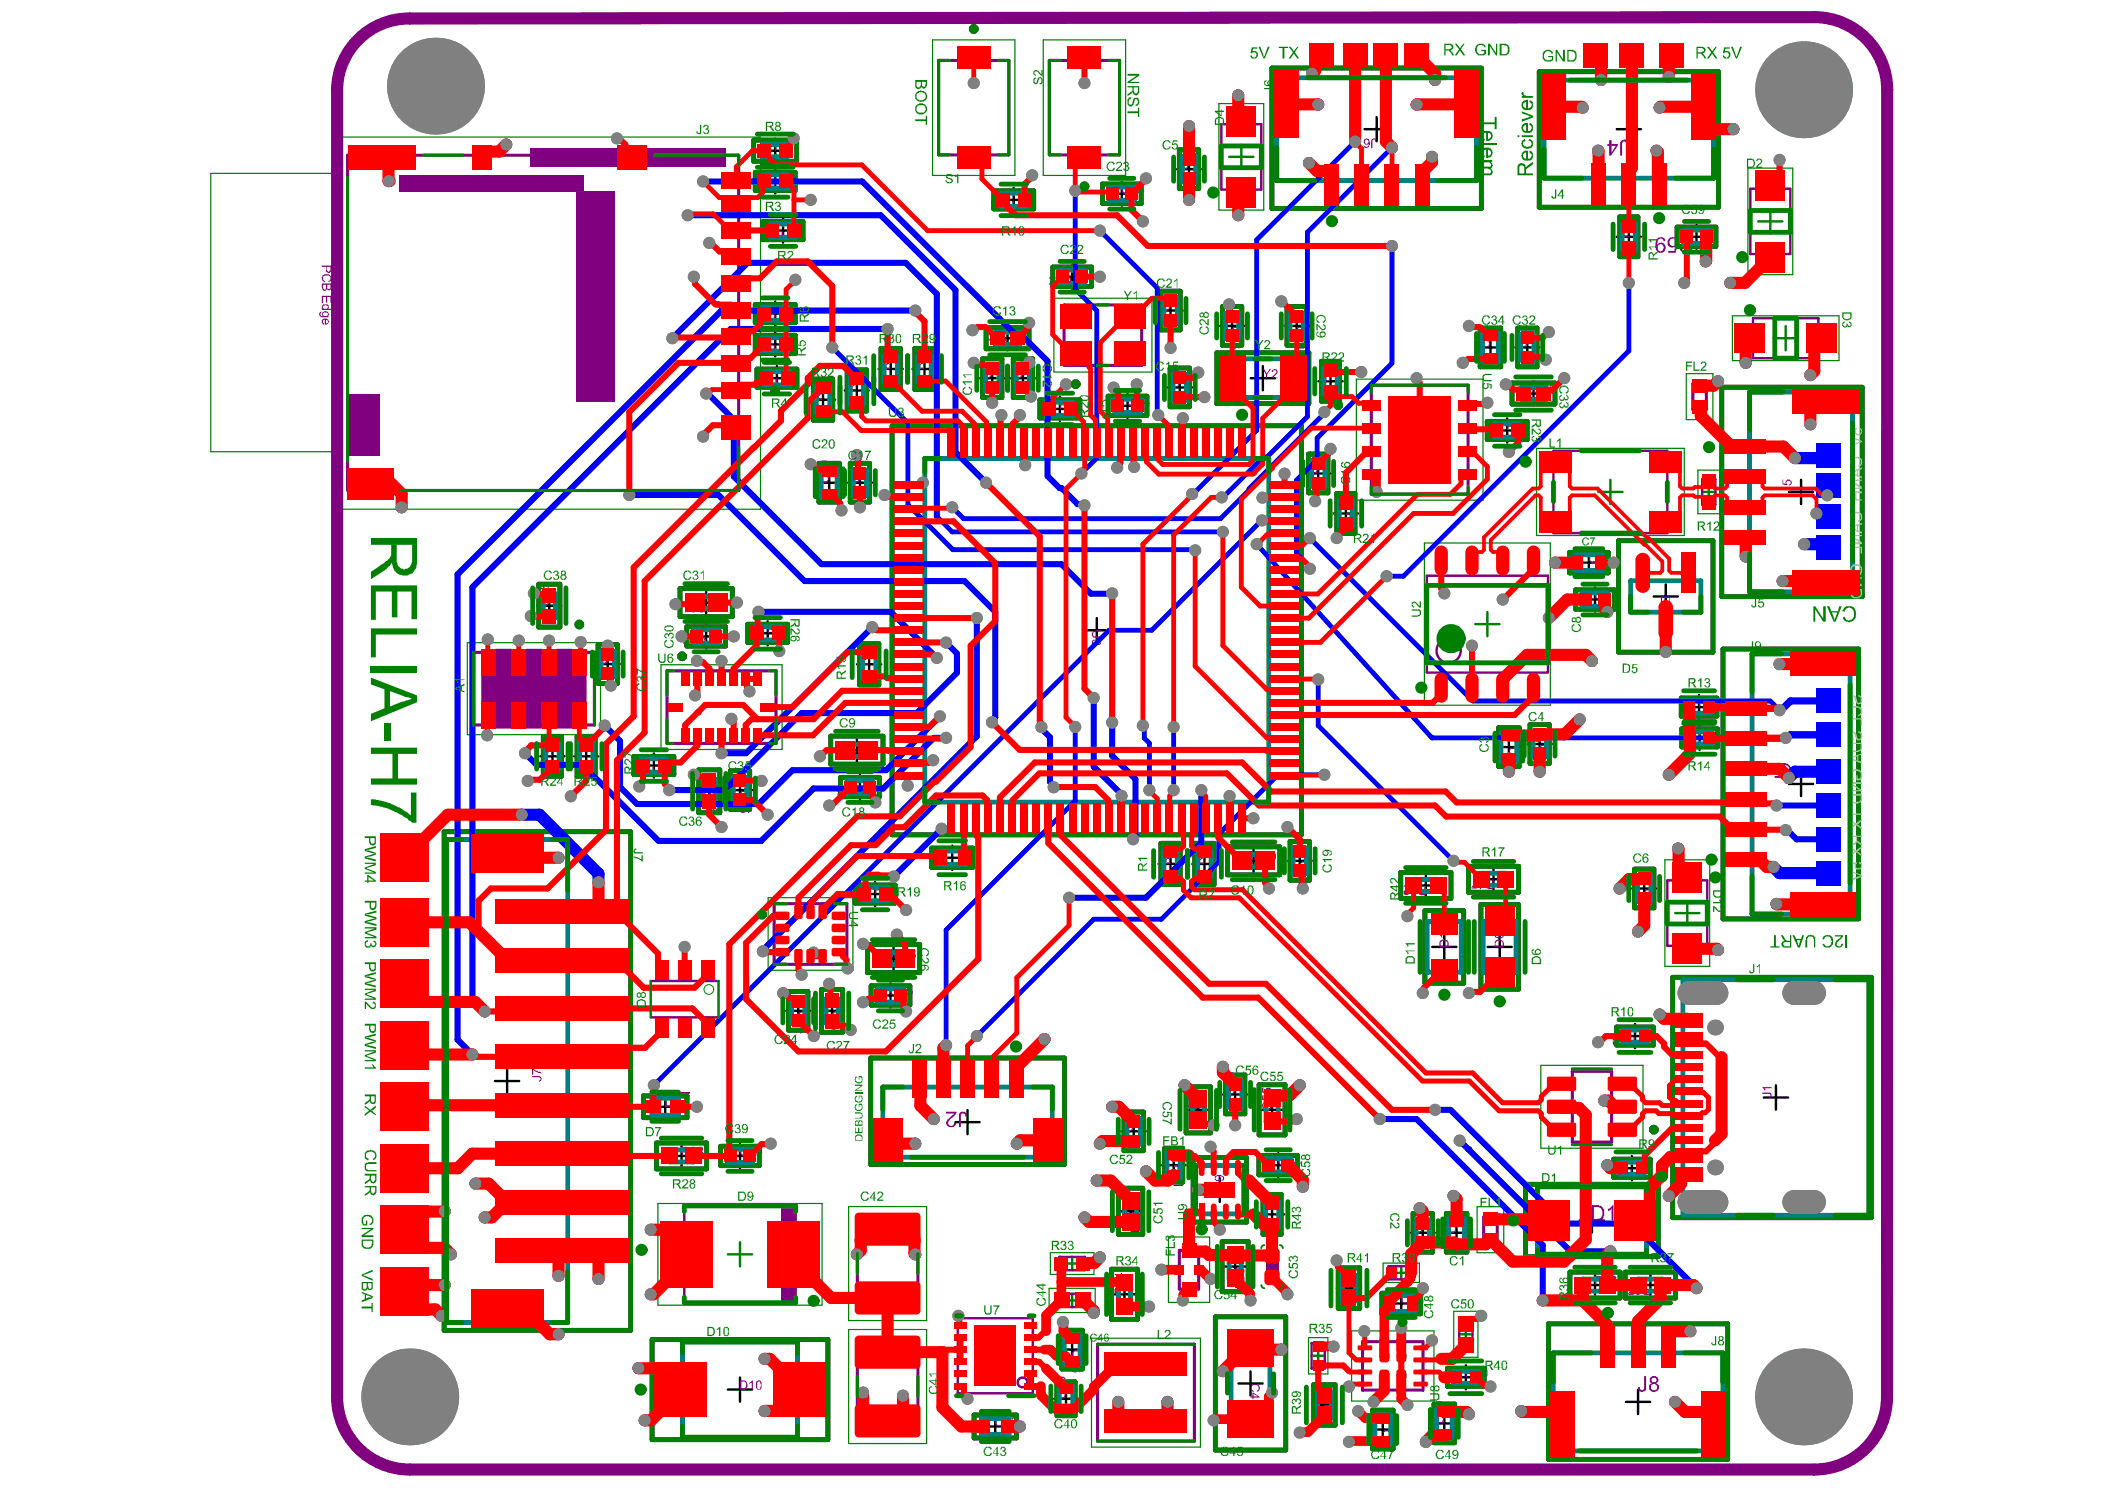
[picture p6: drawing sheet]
<svg xmlns="http://www.w3.org/2000/svg" width="297mm" height="210mm" viewBox="0 0 297 210" stroke-linecap="round" stroke-linejoin="round" font-family="sans-serif">
<g fill="none" stroke="#000" stroke-width=".34">
<path d="M109.4 19.6v3.4M192.6 18.2h3.4M194.3 16.5v3.4M228.1 18.2h3.5M229.8 16.5v3.4M107.7 21.3h3.4M107.7 25.6h3.4M108.8 32.5h3.4M109.4 23.9v3.4M110.5 30.8v3.4M141.3 28.2h3.5M143 26.5v3.4"/>
<path d="M149.6 39h3.4M151.3 37.3v3.4M156.6 27.3h3.4M158.3 25.6v3.4M166.1 23.9h3.4M167.8 22.2v3.4M228.1 33.4h3.5M229.8 31.7v3.4M237.7 33.4h3.4M239.4 31.7v3.4M107.7 44.2h3.4M107.7 48.6h3.4"/>
<path d="M107.9 53.3h3.4M109.4 42.5v3.4M109.4 46.9v3.4M109.6 51.6v3.5M114.4 56.4h3.4M116.1 54.7v3.4M119.2 55.1h3.4M120.9 53.4v3.4M124 52h3.4M125.7 50.3v3.5M128.8 52h3.4M130.5 50.3v3.5"/>
<path d="M138.3 53.3h3.4M140 51.6v3.5M140.5 47.7h3.4M142.2 46v3.4M142.6 53.3h3.5M144.3 51.6v3.5M147.8 57.7h3.5M149.6 56v3.4M157.4 57.3h3.4M159.1 55.5v3.5M163.5 43.8h3.4M164.8 54.6h3.4"/>
<path d="M165.2 42.1v3.4M166.5 52.9v3.5M172.2 46h3.4M173.9 44.3v3.4M176.5 53.3h3.4M178.2 51.6v3.5M181.3 46h3.4M183 44.3v3.4M186 53.8h3.5M187.7 52.1v3.4M208.6 49h3.4M210.3 47.3v3.4"/>
<path d="M212.7 59v3.4M213.8 49h3.4M214.7 55.5h3.4M215.5 47.3v3.4M216.4 53.8v3.4M115.3 68.1h3.4M117 66.4v3.4M119.6 68.1h3.5M121.3 66.4v3.4M184.3 66.8h3.4M186 65.1v3.4M188.2 72.4h3.4"/>
<path d="M189.9 70.7v3.4M211 60.7h3.4M222.5 79.4h3.4M224.2 77.7v3.4M252.4 69.4h3.5M254.2 67.7v3.4M75.8 85.4h3.4M77.5 83.7v3.4M84.1 93.7h3.4M85.8 92v3.4M97.9 85h3.5M97.9 89.8h3.5"/>
<path d="M99.6 83.3v3.4M99.6 88.1v3.4M106.6 89.3h3.4M108.3 87.6v3.4M120.9 93.7h3.5M122.6 92v3.4M153.1 88.9h3.4M154.8 87.2v3.4M223.4 84.6h3.4M225.1 82.9v3.4M233.3 84.1h3.5M235.1 82.4v3.4"/>
<path d="M238 99.7h3.5M239.8 98v3.5M76.2 106.7h3.5M77.9 105v3.4M81 106.7h3.4M82.7 105v3.4M90.6 108h3.4M92.3 106.3v3.4M98.4 111.6h3.4M100.1 109.9v3.4M102.7 111.5h3.4M104.4 109.8v3.4"/>
<path d="M119.2 105.8h3.4M119.6 111h3.5M120.9 104.1v3.4M121.3 109.3v3.4M134.4 119.3v3.4M176.9 119.7v3.4M183.4 119.7v3.4M211.2 105.4h3.4M212.9 103.7v3.4M215.6 105h3.4M217.3 103.2v3.5M238.1 104.1h3.4"/>
<path d="M239.8 102.4v3.4M252.4 110.6h3.5M254.2 108.9v3.4M121.8 126.1h3.4M123.5 124.4v3.4M124.4 135.2h3.4M125.7 138.7v3.4M126.1 133.5v3.4M132.7 121h3.4M163.5 121.9h3.4M165.2 120.2v3.4M168.2 121.9h3.5"/>
<path d="M170 120.2v3.4M175.2 121.4h3.4M181.7 121.4h3.4M199.5 124.9h3.4M201.2 123.2v3.4M202.1 133.6h3.4M203.8 131.9v3.4M209 124h3.5M209.9 133.6h3.4M210.8 122.3v3.4M211.6 131.9v3.4M230.3 125.3h3.4"/>
<path d="M232 123.6v3.4M69.9 152.5h3.4M71.6 150.8v3.4M92.2 156.1h3.4M93.9 154.4v3.4M110.9 142.6h3.4M112.6 140.9v3.4M115.7 142.6h3.4M117.4 140.9v3.4M124 140.4h3.4M134.8 158.3h3.4M136.5 156.6v3.4"/>
<path d="M158.3 159.6h3.4M160 157.9v3.4M167.4 156.6h3.4M169.1 154.9v3.4M172.6 154.4h3.4M174.3 152.7v3.4M177.8 156.6h3.4M179.5 154.9v3.4M229 146.2h3.4M230.7 144.4v3.5M248.9 154.8h3.4M250.6 153.1v3.4"/>
<path d="M94.5 163.1h3.4M96.2 161.4v3.4M102.7 163.1h3.4M104.4 161.4v3.4M157.8 170.9h3.4M159.5 169.2v3.4M163.9 164.4h3.4M165.6 162.7v3.4M170.4 167.8h3.4M172.1 166.1v3.4M172.6 178.7h3.4M174.3 177v3.4"/>
<path d="M177.8 171.3h3.4M178.7 164.4h3.4M179.5 169.6v3.4M180.4 162.7v3.4M199.1 173.9h3.4M200.8 172.2v3.4M203.8 173.9h3.5M205.5 172.2v3.4M222.9 172.2h3.4M224.6 170.5v3.4M225.1 179.6v3.4M228.6 164.8h3.4"/>
<path d="M230.3 163.1v3.4M232.9 179.6v3.4M102.7 196h3.4M104.4 194.3v3.4M140.4 199.5v3.4M148.7 197.3h3.4M149.6 190.4h3.4M150.4 195.6v3.4M151.3 188.7v3.4M157 182.6h3.4M158.7 180.9v3.4M174.8 195.2h3.4"/>
<path d="M176.5 193.4v3.5M185.2 198.2h3.4M186.9 196.5v3.4M188.6 181.7h3.5M190.4 180v3.4M195.1 200v3.4M196 183.9h3.4M197.7 182.2v3.4M203.8 199.1v3.4M205.1 194.3h3.5M206.8 192.6v3.4M223.4 181.3h3.4"/>
<path d="M229.4 197.8h3.5M231.1 196v3.5M231.2 181.3h3.4M138.7 201.2h3.5M193.4 201.7h3.4M202.1 200.8h3.4"/>
</g>
<g fill="none" stroke="#008000" stroke-width=".17">
<path d="M131.6 5.6h11.6v19.1h-11.6zM147.2 5.6h11.6v19.1h-11.6zM172 14.6h6.3v15h-6.3zM29.7 24.5h18.5v-5.2h59.1v52.5h-59.1v-8.1h-18.5zM246.7 23.7h6.3v15h-6.3zM148.7 42.1h13.9v10.4h-13.9zM191.4 53.5h17.9v17.1h-17.9zM238 52.7h3.7v6.5h-3.7zM244.5 44.6h15v6.3h-15zM201 76.6h17.8v22.9h-17.8zM216.8 63.2h20.9v12.3h-20.9zM239.6 66.3h3.1v6.2h-3.1z"/>
<path d="M65.9 90.7h18.8v12.9h-18.8zM93.3 93.8h17.1v11.9h-17.1zM108.4 126.6h12v10.3h-12zM234.9 121.3h6.4v15h-6.4zM217.4 150.3h14.5v11.7h-14.5zM92.8 169.8h23.2v14.3h-23.2zM119.8 170.2h11v16.1h-11zM148.2 176.7h6.2v3.1h-6.2zM164.9 174.5h5.8v9.2h-5.8zM195.2 178.2h5.1v2.7h-5.1zM208.4 170.2h3.8v6.5h-3.8zM119.8 187.5h11v16.1h-11z"/>
<path d="M148 181.7h6.5v3.5h-6.5zM154 188.8h15.4v15.3h-15.4zM184.6 188.7h2.8v5.1h-2.8zM190.7 187.7h11.6v9.9h-11.6zM205.1 185h3.5v6.5h-3.5z"/>
</g>
<g fill="none" stroke="#008000" stroke-width=".34">
<path d="M173.5 22.1h3.4M175.2 20.4v3.4M248.1 31.2h3.4M249.8 29.5v3.4M250.3 47.7h3.4M252 46v3.4M225.5 69.4h3.5M227.2 67.7v3.4M240.2 69.4h1.9M241.1 68.5v1.8M208.2 88h3.4M209.9 86.3v3.4"/>
<path d="M236.4 128.8h3.4M238.1 127.1v3.4M102.7 176.9h3.4M104.4 175.2v3.4M150.4 178.2h1.8M151.3 177.3v1.9M196.8 179.5h1.9M197.7 178.6v1.9M150.4 183.4h1.8M151.3 182.5v1.9M185.1 191.3h1.9M186 190.3v1.9"/>
<path d="M205.9 188.2h1.9M206.8 187.3v1.9"/>
</g>
<g fill="#800080">
<path d="M178.6 176.9h1.8v3.5h-1.8z"/>
<path d="M99.3 136.5h1.2v1.8h-1.2z"/>
<path d="M96 136.5h1.2v1.8h-1.2z"/>
<path d="M92.8 136.5h1.2v1.8h-1.2z"/>
<path d="M92.8 143.6h1.2v1.8h-1.2z"/>
<path d="M96 143.6h1.2v1.8h-1.2z"/>
<path d="M99.3 143.6h1.2v1.8h-1.2z"/>
</g>
<g fill="none" stroke="#800080" stroke-width=".43">
<path d="M132.4 8.5h10v13.3h-10zM148.1 8.5h9.9v13.3h-9.9zM49.1 21.9h55.1v47.3h-55.1zM150.2 43h10.9v8.5h-10.9zM193.5 54.3h13.7v15.4h-13.7zM238.9 54.1h1.9v3.7h-1.9zM66.8 92h17.1v10.3h-17.1zM94.1 94.6h15.4v10.3h-15.4zM109.2 127.5h10.3v8.5h-10.3zM221.9 151.1h5.5v10h-5.5zM121 172.8h8.5v10.9h-8.5zM166.4 176.4h2.8v5.4h-2.8z"/>
<path d="M209.4 171.7h1.9v3.6h-1.9zM121 190.1h8.5v11h-8.5zM154.9 189.6h13.6v13.7h-13.6zM192.3 189.3h8.5v6.8h-8.5z"/>
</g>
<g fill="none" stroke="#800080" stroke-width=".34">
<path d="M172.3 17.5h5.7v9.2h-5.7zM247 26.6h5.6v9.2h-5.6zM247.4 44.9h9.2v5.6h-9.2zM219.2 63.6h16.1v11.6h-16.1zM240.2 67.6h1.9v3.6h-1.9zM201.3 81.2h17.1v13.7h-17.1zM235.3 124.2h5.6v9.2h-5.6zM96.6 170.2h15.7v13.5h-15.7zM149.5 177.3h3.6v1.9h-3.6zM195.9 178.6h3.6v1.9h-3.6zM135.1 186h10.6v10.5h-10.6zM149.5 182.5h3.6v1.9h-3.6z"/>
<path d="M185.1 189.5h1.9v3.5h-1.9zM205.9 186.4h1.9v3.6h-1.9z"/>
</g>
<path d="M91.8 138.4h9.6M91.8 143.5h9.6" fill="none" stroke="#800080" stroke-width=".35"/>
<path d="M110.2 170.2h2.1v13.5h-2.1z" fill-rule="evenodd" fill="#800080"/>
<g fill="#800080">
<path d="M45.5 38.9h.1a.7 .7 0 0 1 .7-.2 .7 .7 0 0 1 .5 .6l-.2 .4-.2 .1v-.2a.41 .41 0 0 0 .2-.5 .41 .41 0 0 0-.5-.2 .4 .4 0 0 0-.5 .3 .4 .4 0 0 0 .3 .4l-.1 .2-.3-.2v-.1h-.1z"/>
<path d="M45.4 41.7h1.4v1h-.2v-.8h-.4v.8h-.2v-.8h-.4v.9h-.2z"/>
<path d="M46.1 37.6v.5l.1 .1a.17 .17 0 0 0 .2 .1 .17 .17 0 0 0 .1-.1h.1v-.6zM45.4 37.5h1.4v.6l-.1 .1a.33 .33 0 0 1-.4 .3v-.1a.27 .27 0 0 1-.3-.1 .27 .27 0 0 1 0-.3v-.4h-.6z"/>
<path d="M46.2 40.2v.4a.22 .22 0 0 0 .2 .2 .22 .22 0 0 0 .2-.3v-.3zM45.6 40.2v.5h.1a.18 .18 0 0 0 .2 .2 .18 .18 0 0 0 .1-.3v-.4zM45.4 40h1.4v.6h-.1a.27 .27 0 0 1-.2 .3 .27 .27 0 0 1-.3-.1l-.1 .1a.28 .28 0 0 1-.3 .1 .28 .28 0 0 1-.2-.1h-.1l-.1-.3z"/>
<path d="M45.5 43l.2-.1a.48 .48 0 0 1 .5 .1 .48 .48 0 0 1 .2 .5h-.1h.5v.2h-1.4v-.2h.2a.25 .25 0 0 1-.2-.1 .25 .25 0 0 1 .1-.3zM45.6 43.2a.33 .33 0 0 0 .4 .3h.1a.22 .22 0 0 0 .2-.2 .22 .22 0 0 0-.3-.2v-.1h-.2v.1z"/>
<path d="M45.6 44.2a.39 .39 0 0 0 .2 .4 .39 .39 0 0 0 .5-.1v-.1a.33 .33 0 0 0-.5-.3zM45.1 44h.3a.32 .32 0 0 0-.2 .3 .32 .32 0 0 0 .3 .3h.1l-.1-.1a.35 .35 0 0 1 .2-.5v-.1h.4v.1l.3 .1v.1v.2l-.1 .2h.1v.2h-1.1v-.1h-.2v-.2h-.1z"/>
<path d="M46 45.1v.5a.26 .26 0 0 0 .3-.2 .26 .26 0 0 0-.3-.3zM45.4 45.2l.1-.1a.51 .51 0 0 1 .7-.2 .51 .51 0 0 1 .2 .7l-.3 .2h-.3v-.7a.27 .27 0 0 0-.2 .2 .27 .27 0 0 0 .1 .3v.2l-.3-.3z"/>
</g>
<g fill="none" stroke="#800080" stroke-width=".68">
<path d="M106.4 19.8h6v2.9h-6zM179.5 9.6h29.5v19.8h-29.5zM217.2 10.1h25.3v19.1h-25.3zM106.6 24.3h5.6v2.6h-5.6zM107.7 31.3h5.6v2.5h-5.6zM140.2 26.9h5.7v2.6h-5.7zM148.6 37.7h5.4v2.7h-5.4zM155.6 26h5.4v2.7h-5.4zM166.4 21.1h2.8v5.5h-2.8zM228.6 30.6h2.5v5.6h-2.5zM236.7 32h5.4v2.8h-5.4zM106.6 43h5.6v2.5h-5.6z"/>
<path d="M106.6 47.3h5.6v2.6h-5.6zM106.8 52.1h5.6v2.5h-5.6zM114.8 53.5h2.7v5.8h-2.7zM119.5 52.2h2.8v5.8h-2.8zM124.3 49.1h2.8v5.8h-2.8zM129.1 49.1h2.7v5.8h-2.7zM138.6 50.6h2.8v5.5h-2.8zM139.2 46.2h6v3h-6zM143 50.6h2.7v5.5h-2.7zM146.7 56.4h5.7v2.6h-5.7zM156.4 55.9h5.4v2.7h-5.4zM163.8 41.1h2.7v5.4h-2.7z"/>
<path d="M165.1 51.9h2.8v5.5h-2.8zM171.7 49.8h13v7.1h-13zM172.5 43.2h2.7v5.5h-2.7zM181.6 43.2h2.7v5.5h-2.7zM186.5 51h2.5v5.6h-2.5zM208.9 46.3h2.9v5.4h-2.9zM209.9 59.4h5.6v2.6h-5.6zM213.4 54h6v3h-6zM214.2 46.3h2.7v5.4h-2.7zM243 54.6h19.8v29.6h-19.8zM115.6 65.4h2.9v5.4h-2.9zM120 65.4h2.7v5.4h-2.7z"/>
<path d="M125.9 60.1h57.7v57.7h-57.7zM184.6 64.1h2.8v5.4h-2.8zM188.6 69.6h2.6v5.6h-2.6zM221.5 77.9h5.4v2.9h-5.4zM228.4 76.3h13.3v15.7h-13.3zM76 82.4h3v6.1h-3zM84.4 90.9h2.7v5.5h-2.7zM96 83h7.3v4h-7.3zM96.9 88.4h5.5v2.7h-5.5zM105.5 88.1h5.6v2.5h-5.6zM121.3 90.8h2.7v5.8h-2.7zM222.3 83.2h5.5v2.7h-5.5z"/>
<path d="M237.2 98.5h5.1v2.5h-5.1zM243.1 91.6h19.2v38h-19.2zM62.7 117.3h26.3v70.4h-26.3zM76.7 103.9h2.5v5.6h-2.5zM81.4 103.9h2.6v5.6h-2.6zM89.4 106.7h5.7v2.6h-5.7zM98.6 108.6h3v6h-3zM103.1 108.7h2.7v5.5h-2.7zM117.2 103.8h7.4v4h-7.4zM118.6 109.7h5.5v2.7h-5.5zM131.5 119.6h5.8v2.8h-5.8zM163.8 119h2.7v5.8h-2.7z"/>
<path d="M168.6 119h2.7v5.8h-2.7zM173.2 119.5h7.4v3.9h-7.4zM182 118.7h2.8v5.5h-2.8zM211.5 102.7h2.9v5.4h-2.9zM215.9 102.2h2.7v5.5h-2.7zM237.3 102.8h5v2.6h-5zM111.3 139.9h2.7v5.4h-2.7zM115.9 139.6h3v6h-3zM120.7 124.8h5.6v2.6h-5.6zM122.4 133.2h7.4v4h-7.4zM122.9 139.1h5.5v2.7h-5.5zM197.7 123.1h7v3.6h-7z"/>
<path d="M201.1 128.5h5.4v10.2h-5.4zM207.2 122.2h7.1v3.7h-7.1zM209 127.6h5.3v12h-5.3zM230.7 122.6h2.7v5.5h-2.7zM236 137.9h28.1v33.9h-28.1zM90.8 154.6h6.1v3.1h-6.1zM122.9 149.2h27.3v15.1h-27.3zM158.6 156.9h2.7v5.4h-2.7zM167.4 153.3h3.4v6.5h-3.4zM172.9 151.7h2.8v5.4h-2.8zM177.7 153h3.6v7.1h-3.6zM228.1 144.9h5.2v2.5h-5.2z"/>
<path d="M92.6 161.2h7.1v3.7h-7.1zM101.7 161.7h5.5v2.7h-5.5zM156.8 179h3.7v7.1h-3.7zM157.8 167.6h3.5v6.5h-3.5zM164.3 162h2.6v4.8h-2.6zM168.4 163.3h7.5v9.1h-7.5zM172.5 175.1h3.6v7.1h-3.6zM177.6 163h5.5v2.7h-5.5zM178.2 168.5h2.6v5.6h-2.6zM188.8 178.8h3.1v5.8h-3.1zM199.4 171.2h2.7v5.4h-2.7zM204.1 171.2h2.9v5.4h-2.9z"/>
<path d="M215.3 167.1h18.7v10.2h-18.7zM221.5 179.4h7.1v3.7h-7.1zM227.7 163.5h5.2v2.6h-5.2zM229.3 179.4h7.1v3.7h-7.1zM92 189h24.8v14.1h-24.8zM137.5 199.6h5.9v3.2h-5.9zM149.1 194.9h2.6v4.8h-2.6zM149.8 187.7h2.9v5.4h-2.9zM171.5 185.8h9.9v18.8h-9.9zM185.4 195.3h3v5.8h-3zM193.7 198.9h2.9v5.5h-2.9zM195 182.4h5.5v2.9h-5.5z"/>
<path d="M202.4 198.1h2.9v5.4h-2.9zM204.3 193h5.1v2.6h-5.1zM218.5 186.7h25.3v19.2h-25.3z"/>
<circle cx="137.4" cy="4.1" r=".34"/>
<circle cx="153" cy="26.3" r=".34"/>
<circle cx="109.4" cy="55" r=".34"/>
<circle cx="151.8" cy="54.2" r=".34"/>
<circle cx="188.8" cy="57.2" r=".34"/>
<circle cx="81.8" cy="88.1" r=".34"/>
<circle cx="96.3" cy="92.6" r=".34"/>
<circle cx="107.5" cy="129" r=".34"/>
<circle cx="233.4" cy="159.4" r=".34"/>
<circle cx="197.9" cy="186.5" r=".34"/>
</g>
<g fill="none" stroke="#800080" stroke-width=".34">
<circle cx="204.4" cy="91.8" r="1.71"/>
<circle cx="144.3" cy="195" r=".68"/>
</g>
<g fill="#800080">
<path d="M228.7 19.9l.3-.1a.52 .52 0 0 1 .8 .4v.2h-.3a.32 .32 0 0 0-.3-.4 .32 .32 0 0 0-.3 .4v1.6h-.3v-2z"/>
<path d="M150.2 39.3l.1-.2h.3v-.1l.2 .1a.62 .62 0 0 1 .4 .9 .31 .31 0 0 1-.3 .3v.1l-.6-.1-.1-.2h-.1l.2-.1a.43 .43 0 0 0 .5 .2 .43 .43 0 0 0 .2-.6 .39 .39 0 0 0-.4-.4 .39 .39 0 0 0-.3 .4h-.2z"/>
<path d="M149.1 39.1h.9l-.1 .3-.4 .3a.33 .33 0 0 0-.1 .6h.3v-.3l.2 .1a.33 .33 0 0 1-.4 .3l-.2-.1a.35 .35 0 0 1 0-.6l.4-.4h-.6z"/>
<path d="M148.1 39.1h.8v.2l-.5 .5a.24 .24 0 0 0-.1 .4 .24 .24 0 0 0 .4 0h.1v-.2l.1 .1a.4 .4 0 0 1-.5 .3 .4 .4 0 0 1-.3-.5h.1l.1-.3 .4-.2v-.1h-.6z"/>
<path d="M184.7 65.8h.3v-.1l.1 .1a.43 .43 0 0 0-.3 .6 .43 .43 0 0 0 .6 .2h.1a.39 .39 0 0 0 .3-.4 .39 .39 0 0 0-.3-.4v-.1a.61 .61 0 0 1 .3 1l-.5 .1a.39 .39 0 0 1-.4 0 .39 .39 0 0 1-.2-.4h-.1z"/>
<path d="M184.6 64.9h1.3v.2h-1l.2 .3h-.1l-.4-.3z"/>
<path d="M104.4 162a.65 .65 0 0 1 1.1 0v.1l-.1 .1a.43 .43 0 0 0-.6-.2 .43 .43 0 0 0-.2 .5v.1a.39 .39 0 0 0 .4 .4 .39 .39 0 0 0 .4-.4h.1a.57 .57 0 0 1-.4 .5 .57 .57 0 0 1-.6-.3h-.1z"/>
<path d="M105.8 161.8a.41 .41 0 0 1 .6 .1l.1 .3-.2 .2a.39 .39 0 0 1 .2 .5 .39 .39 0 0 1-.5 .2l-.3-.1v-.3h.1a.25 .25 0 0 0 .3 .3 .25 .25 0 0 0 .2-.3 .25 .25 0 0 0-.2-.2h-.1v-.2l.1 .1 .1-.1a.18 .18 0 0 0 .1-.2 .18 .18 0 0 0-.2-.2h-.2v.2h-.2z"/>
<path d="M250.4 109.5h1.5a.59 .59 0 0 1 .6 .2 .59 .59 0 0 1 .1 .6l-.1 .1a.39 .39 0 0 1-.5 .2v-.3a.32 .32 0 0 0 .4-.3 .32 .32 0 0 0-.4-.3h-1.6z"/>
<path d="M158.7 158.6h.2v-.1l.1 .1a.43 .43 0 0 0-.2 .6 .43 .43 0 0 0 .6 .2h.1a.39 .39 0 0 0 .3-.4 .39 .39 0 0 0-.3-.4v-.1a.61 .61 0 0 1 .2 1l-.4 .1a.39 .39 0 0 1-.4 0 .39 .39 0 0 1-.2-.4h-.1z"/>
<path d="M158.6 157.5h.2v.5l.3 .1a.44 .44 0 0 1 .1-.5 .44 .44 0 0 1 .6 0l.2 .3h-.1a.31 .31 0 0 1-.4 .4v-.2h.1a.22 .22 0 0 0 .2-.2 .22 .22 0 0 0-.3-.2v-.1l-.1 .1a.25 .25 0 0 0-.2 .2 .25 .25 0 0 0 .1 .2v.2l-.7-.1z"/>
<path d="M158.7 156.6l.4-.1 .6 .6v-.6h.2v.8h-.2l-.5-.5a.24 .24 0 0 0-.4-.1 .24 .24 0 0 0 0 .4v.1h.2l-.1 .1h-.1a.41 .41 0 0 1-.1-.7z"/>
<path d="M248.7 154.1h.9a.33 .33 0 0 1 .4 .5 .23 .23 0 0 1-.2 .3 .23 .23 0 0 1-.2-.2 .22 .22 0 0 0 .2-.2 .22 .22 0 0 0-.2-.2h-.9z"/>
<path d="M248.7 153.3h1.3v.2h-1.1l.2 .1v.2h-.2v-.2z"/>
<path d="M75.1 151.8h1l.3 .2 .1 .2-.3 .4h-.2v-.2l.3-.1v-.2l-.2-.1h-1z"/>
<path d="M75.1 150.7h.2l.2 .3 .5 .2 .4 .1v.1l-.9-.2-.2-.3v.7h-.2z"/>
<path d="M95.9 154h1.5v.2l-.2 .1-.3 .8h-.1v.2h-.1l-.2 .8h-.2a2.17 2.17 0 0 1 .4-1.3v-.1l.3-.4h-1.1z"/>
<path d="M109.6 88.1h.1a.4 .4 0 0 1 .6 .1 .4 .4 0 0 1-.2 .6l-.4 .4h.7v.1h-.9v-.1l.7-.7a.26 .26 0 0 0-.2-.3 .26 .26 0 0 0-.3 .3l-.2-.1z"/>
<path d="M98.5 85.3l.2-.2h.3v-.1l.3 .1 .3 .3v.3v.3a.31 .31 0 0 1-.4 .3v.1l-.6-.1-.1-.3h-.1h.2a.43 .43 0 0 0 .6 .2 .43 .43 0 0 0 .2-.6v-.1a.39 .39 0 0 0-.4-.3 .39 .39 0 0 0-.4 .3h-.2z"/>
<path d="M97.5 85.3l.2-.2 .2-.1v.1a.31 .31 0 0 1 .4 .3h-.1a.25 .25 0 0 0-.3-.2 .25 .25 0 0 0-.2 .2 .25 .25 0 0 0 .2 .3h.1v.2v-.1l-.2 .1a.18 .18 0 0 0-.1 .2 .18 .18 0 0 0 .2 .1h.2v-.2h.2a.37 .37 0 0 1-.5 .4 .37 .37 0 0 1-.2-.5l.1-.1-.2-.1z"/>
<path d="M96.7 85.1h.2v1l.2-.2v.1l-.3 .4h-.1z"/>
<path d="M251.5 68.7h1.1v.1h.2v.2a.33 .33 0 0 1-.4 .4v-.1a.22 .22 0 0 0 .3-.2 .22 .22 0 0 0-.3-.2h-.9z"/>
<path d="M251.5 67.7h.1v.5l.4 .1-.1-.3 .1-.1a.46 .46 0 0 1 .5-.2 .46 .46 0 0 1 .3 .5l-.3 .3-.1-.1a.28 .28 0 0 0 .3-.4 .28 .28 0 0 0-.5-.2l-.1 .2v.2l.1 .2h-.7z"/>
<path d="M193.6 19.6l.2-.1a.31 .31 0 0 1 .4 .4l.1 .1h-.2a.22 .22 0 0 0-.2-.3 .22 .22 0 0 0-.2 .3v.9h-.2v-1.1h.1z"/>
<path d="M108.3 32.5h.9v.3l-.4 .4a.26 .26 0 0 0-.2 .4 .26 .26 0 0 0 .4 0v-.1h.2a.4 .4 0 0 1-.3 .4 .4 .4 0 0 1-.5-.2 .47 .47 0 0 1 .3-.6l.3-.4h-.7z"/>
<path d="M107.3 25.8l.4-.2v.1a.31 .31 0 0 1 .4 .3h-.2v-.1a.27 .27 0 0 0-.3-.1 .27 .27 0 0 0-.2 .3l.1 .2h.3v.2l-.1-.1-.1 .1a.18 .18 0 0 0-.1 .2 .18 .18 0 0 0 .2 .1h.2v-.2h.2a.37 .37 0 0 1-.5 .4 .37 .37 0 0 1-.1-.6l-.2-.1-.1-.3h.1z"/>
<path d="M107.3 48.8l.2-.1 .2-.1v.1a.31 .31 0 0 1 .4 .3h-.2v-.1a.27 .27 0 0 0-.3-.1 .27 .27 0 0 0-.2 .3l.1 .3 .6-.1-.1 .7h-.7v-.2h.5l.1-.4a.4 .4 0 0 1-.6-.2h-.1z"/>
<path d="M203.1 131.8h1.3v.1h-1l.1 .2v.2l-.3-.3z"/>
<path d="M203.1 130.7h1.3v.2h-1l.1 .2v.1h-.1v-.1l-.3-.2z"/>
<path d="M135.3 157.1a.74 .74 0 0 1 1.2 0v.3l-.3 .1a.32 .32 0 0 0-.3-.4 .32 .32 0 0 0-.3 .4v1.5h-.3z"/>
<path d="M133.5 156.8h1.5a1.75 1.75 0 0 1-.9 1.1h-.1a.48 .48 0 0 0-.2 .6 .48 .48 0 0 0 .6 .3l.1-.1 .1-.3h.3a.68 .68 0 0 1-1 .6l-.1-.1a.6 .6 0 0 1-.3-.6 .6 .6 0 0 1 .4-.5l.7-.7h-1.1z"/>
<path d="M173.9 46.3l.2-.2h.4v-.1l.2 .1a.31 .31 0 0 1 .4 .3h.1l-.1 .6-.3 .1v.1l-.1-.2a.43 .43 0 0 0 .3-.6 .43 .43 0 0 0-.6-.2h-.1a.39 .39 0 0 0-.4 .4 .39 .39 0 0 0 .4 .4v.2l-.3-.1v-.1a.45 .45 0 0 1-.1-.6z"/>
<path d="M173.9 47.3l.2 .1 .4 .4a.33 .33 0 0 0 .5 .1v-.4h-.3l.1-.1a.33 .33 0 0 1 .4 .4l-.1 .2a.35 .35 0 0 1-.6 0l-.5-.5v.6h-.1z"/>
<path d="M183 46.3l.2-.2h.4v-.1l.2 .1a.31 .31 0 0 1 .4 .3h.1l-.1 .6-.3 .1v.1l-.1-.2a.43 .43 0 0 0 .3-.6 .43 .43 0 0 0-.6-.2h-.1a.39 .39 0 0 0-.3 .4 .39 .39 0 0 0 .3 .4v.2l-.3-.1v-.1a.45 .45 0 0 1-.1-.6z"/>
<path d="M183 47.3l.2 .1 .4 .4a.33 .33 0 0 0 .5 .1v-.4h-.3l.1-.1a.33 .33 0 0 1 .4 .4l-.1 .2a.35 .35 0 0 1-.6 0l-.5-.5v.6h-.1z"/>
<path d="M178.2 52h.2l.2 .6h.1v.1l.5-.7h.1l-.5 .8v.5h-.2v-.5z"/>
<path d="M179.5 52.2l.2-.1a.38 .38 0 0 1 .6 .2v.4l-.6 .5v.1h.6h-.9l.3-.4a.59 .59 0 0 0 .4-.6l-.4-.1v.2l-.3 .1z"/>
<path d="M121.3 91.9h1.3v.1h-1.1l.3 .4h-.2l-.3-.4z"/>
<path d="M121.3 90.6h.1v.6h.4a.42 .42 0 0 1 .2-.6 .42 .42 0 0 1 .6 .4v.1v.2l-.4 .2 .1-.3a.22 .22 0 0 0 .2-.2 .22 .22 0 0 0-.3-.2 .25 .25 0 0 0-.3 .1 .25 .25 0 0 0 .1 .3v.2l-.7-.1z"/>
<path d="M232 194.1h.3v1.5a.59 .59 0 0 1-.2 .6 .59 .59 0 0 1-.7 .1l-.1-.1a.39 .39 0 0 1-.2-.5h.3a.35 .35 0 0 0 .4 .4l.2-.2z"/>
<path d="M151.3 190.7l.3-.2h.3v-.1l.3 .1a.31 .31 0 0 1 .3 .3h.1l-.1 .6-.3 .1v.1v-.2a.43 .43 0 0 0 .2-.5 .43 .43 0 0 0-.6-.3h-.1a.39 .39 0 0 0-.3 .4 .39 .39 0 0 0 .3 .4v.2l-.2-.1v-.1a.45 .45 0 0 1-.2-.6z"/>
<path d="M176.9 120.4a.64 .64 0 0 1 1 0l.1 .1-.1 .1a.43 .43 0 0 0-.6-.3 .43 .43 0 0 0-.2 .6v.1a.39 .39 0 0 0 .4 .3 .39 .39 0 0 0 .4-.3h.1a.57 .57 0 0 1-.4 .4 .57 .57 0 0 1-.6-.2h-.1z"/>
<path d="M178.3 120.5l.3-.4h.2v1.3h-.2v-1l-.3 .3z"/>
<path d="M163.8 120h1.4v.2h-1.1l.2 .3v.1h-.2v-.3z"/>
<path d="M168.7 119.8l.3 .2 .3 .1v.1l.7 .1v.2l-.7-.1v-.1l-.6-.3v.7z"/>
<path d="M154.2 89.1l.4-.1v-.1h.8v.2h-.8v.1a.33 .33 0 0 0-.4 .4l.1 .2h1.1v.1h-.8a.48 .48 0 0 1-.5-.6z"/>
<path d="M154.2 90.3l.2-.1 .1 .2a.26 .26 0 0 0-.3 .3 .26 .26 0 0 0 .5 .1l.1-.1v-.1h-.1h.2a.2 .2 0 0 0 .1 .2 .2 .2 0 0 0 .3-.2 .2 .2 0 0 0-.3-.2l.1-.2a.4 .4 0 0 1 .3 .5 .4 .4 0 0 1-.5 .3l-.1-.2a.31 .31 0 0 1-.3 .3 .31 .31 0 0 1-.3-.3h-.1z"/>
<path d="M167.8 155.6l.2-.1v-.1l.1 .2a.43 .43 0 0 0-.2 .6 .43 .43 0 0 0 .6 .2h.1a.39 .39 0 0 0 .3-.4 .39 .39 0 0 0-.3-.4v-.2l.2 .1 .2 .2 .1 .3h-.1v.3l-.3 .3h-.3a.39 .39 0 0 1-.4 0 .39 .39 0 0 1-.2-.4h-.1z"/>
<path d="M167.7 154.5h.2v.5l.3 .1a.44 .44 0 0 1 .1-.6 .44 .44 0 0 1 .6 .1l.2 .3h-.1a.31 .31 0 0 1-.3 .4v-.2a.22 .22 0 0 0 .2-.3 .22 .22 0 0 0-.2-.1v-.1l-.2 .1a.25 .25 0 0 0-.2 .1 .25 .25 0 0 0 .1 .3v.2l-.7-.1z"/>
<path d="M167.7 153.4l.3 .1v.1l.6 .3h.3l.1 .2v-.1h-.4h-.2l-.5-.4v.7h-.2z"/>
<path d="M173 153.4l.3-.1v.1a.43 .43 0 0 0-.2 .6 .43 .43 0 0 0 .6 .2h.1a.39 .39 0 0 0 .3-.4 .39 .39 0 0 0-.3-.4v-.1a.61 .61 0 0 1 .2 1l-.4 .1a.39 .39 0 0 1-.4 0 .39 .39 0 0 1-.2-.4h-.1z"/>
<path d="M172.9 152.3h.2v.5l.3 .1a.44 .44 0 0 1 .2-.5 .44 .44 0 0 1 .5 0l.2 .3h-.1a.31 .31 0 0 1-.3 .4v-.2a.22 .22 0 0 0 .2-.2 .22 .22 0 0 0-.2-.2v-.1l-.2 .1a.25 .25 0 0 0-.2 .2 .25 .25 0 0 0 .1 .2v.2l-.7-.1z"/>
<path d="M178.2 155.6l.3-.1v-.1v.2a.43 .43 0 0 0-.2 .6 .43 .43 0 0 0 .6 .2h.1a.39 .39 0 0 0 .3-.4 .39 .39 0 0 0-.3-.4v-.2l.2 .1 .2 .2 .1 .3h-.1v.3l-.2 .3h-.4a.39 .39 0 0 1-.4 0 .39 .39 0 0 1-.2-.4h-.1z"/>
<path d="M178.1 154.5h.2v.5l.3 .1a.44 .44 0 0 1 .2-.6 .44 .44 0 0 1 .5 .1l.2 .3h-.1a.31 .31 0 0 1-.3 .4v-.2h.1a.22 .22 0 0 0 .1-.3 .22 .22 0 0 0-.2-.1v-.1l-.2 .1a.25 .25 0 0 0-.2 .1 .25 .25 0 0 0 .1 .3v.2l-.7-.1z"/>
<path d="M178.1 153.4h.2v.6h.3l-.1-.1a.46 .46 0 0 1 .5-.5 .46 .46 0 0 1 .5 .4 .46 .46 0 0 1-.4 .5v-.2l.1-.1a.25 .25 0 0 0 .1-.3 .25 .25 0 0 0-.3-.1 .29 .29 0 0 0-.3 .2 .29 .29 0 0 0 .1 .3v.1l-.7-.1z"/>
<path d="M174.3 179l.3-.2h.3v-.1l.3 .1a.31 .31 0 0 1 .3 .3h.1l-.1 .6-.2 .1v.1l-.1-.2a.43 .43 0 0 0 .2-.6 .43 .43 0 0 0-.6-.2h-.1a.39 .39 0 0 0-.3 .4 .39 .39 0 0 0 .3 .4v.2l-.2-.1v-.1a.45 .45 0 0 1-.2-.6z"/>
<path d="M174.3 180.1h.3v.1a.22 .22 0 0 0-.2 .3 .22 .22 0 0 0 .2 .2v.1a.35 .35 0 0 0 .4-.2 .35 .35 0 0 0 0-.4h-.1v-.1h.7v.7h-.2v-.5l-.3-.1a.44 .44 0 0 1-.2 .6 .44 .44 0 0 1-.5 0l-.1-.1z"/>
<path d="M171.4 166.9h.8a.48 .48 0 0 1 .5 .6l-.1 .1a.27 .27 0 0 1-.1 .3 .27 .27 0 0 1-.3-.1h-.8v-.1h.7a.32 .32 0 0 0 .5-.3 .32 .32 0 0 0-.5-.3h-.7z"/>
<path d="M159.5 171.2l.3-.2h.3v-.1l.3 .1a.31 .31 0 0 1 .4 .3v.6l-.3 .1v.1l-.1-.2a.43 .43 0 0 0 .2-.6 .43 .43 0 0 0-.5-.2h-.1a.39 .39 0 0 0-.4 .4 .39 .39 0 0 0 .4 .4v.2l-.3-.1v-.1a.45 .45 0 0 1-.2-.6z"/>
<path d="M159.5 172.3h.4v.1h-.1a.22 .22 0 0 0-.2 .3 .22 .22 0 0 0 .3 .2v.1a.35 .35 0 0 0 .3-.2 .35 .35 0 0 0 0-.4h-.1v-.1h.7v.7h-.1v-.5l-.4-.1a.44 .44 0 0 1-.1 .6 .44 .44 0 0 1-.6 0l-.1-.1z"/>
<path d="M159.5 173.6h1.1l-.3-.2h.2l.3 .4h-1.3z"/>
<path d="M165.6 164.4h1.3v.9h-.2v-.8h-.4v.7h-.2v-.7h-.5z"/>
<path d="M165.6 167.1h1l-.1-.2h-.1v-.1h.2l.3 .3v.2h-1.3z"/>
<path d="M178.2 168.4l.3-.1 .2 .1a.39 .39 0 0 1 .5-.1 .39 .39 0 0 1 .2 .5l-.1 .2h-.2v-.1h.1a.27 .27 0 0 0 .1-.4 .27 .27 0 0 0-.3-.1l-.2 .1v.3h-.2l.1-.1-.1-.1a.18 .18 0 0 0-.2-.2 .18 .18 0 0 0-.1 .3v.2h.2v.1a.41 .41 0 0 1-.4-.2 .41 .41 0 0 1 .1-.4z"/>
<path d="M180.4 163.3a.64 .64 0 0 1 1 0l.1 .1-.2 .1a.43 .43 0 0 0-.5-.2 .43 .43 0 0 0-.3 .5v.1a.39 .39 0 0 0 .4 .4 .39 .39 0 0 0 .4-.4h.2a.57 .57 0 0 1-.5 .5 .57 .57 0 0 1-.5-.3h-.1z"/>
<path d="M181.8 163.1h.7v.1h-.6l-.1 .4a.44 .44 0 0 1 .6 .1 .44 .44 0 0 1 0 .6l-.2 .1a.35 .35 0 0 1-.5-.3v-.1h.1v.1a.22 .22 0 0 0 .3 .2 .22 .22 0 0 0 .2-.3h.1a.35 .35 0 0 0-.2-.3 .35 .35 0 0 0-.4 0v.1h-.1z"/>
<path d="M202.5 199.8h.3v-.1l.1 .1a.43 .43 0 0 0-.3 .6 .43 .43 0 0 0 .6 .2h.1a.39 .39 0 0 0 .3-.4 .39 .39 0 0 0-.3-.4v-.1a.61 .61 0 0 1 .2 1l-.4 .1a.39 .39 0 0 1-.4 0 .39 .39 0 0 1-.2-.4h-.1z"/>
<path d="M159.1 56.2a.64 .64 0 0 1 1 0l.1 .1-.1 .1a.43 .43 0 0 0-.6-.3 .43 .43 0 0 0-.2 .6v.1a.39 .39 0 0 0 .4 .4 .39 .39 0 0 0 .4-.4h.1a.57 .57 0 0 1-.4 .5 .57 .57 0 0 1-.6-.3h-.1z"/>
<path d="M160.5 56.3l.3-.4h.2v1.4h-.2v-1.1l-.3 .3z"/>
<path d="M186.4 51.9l.2-.1a.47 .47 0 0 1 .6 .2l.4 .4v-.7h.1v.9h-.2l-.4-.5a.27 .27 0 0 0-.5-.2 .26 .26 0 0 0 .1 .5h.1v.2l-.3-.1a.33 .33 0 0 1-.1-.5z"/>
<path d="M186.4 50.8l.1-.1a.4 .4 0 0 1 .6 .3l.5 .4v-.7h.1v.9l-.2-.1-.4-.4a.27 .27 0 0 0-.5-.2 .26 .26 0 0 0 .1 .5h.1v.1l-.4-.1v-.1z"/>
<path d="M165.2 53.7l.2-.1v-.1l.1 .2a.43 .43 0 0 0-.2 .6 .43 .43 0 0 0 .6 .2h.1a.39 .39 0 0 0 .3-.4 .39 .39 0 0 0-.3-.4v-.2a.61 .61 0 0 1 .2 1.1h-.4a.39 .39 0 0 1-.4 .1 .39 .39 0 0 1-.2-.4h-.1z"/>
<path d="M165.1 52.7h1.3v.2h-1l.2 .4h-.2l-.3-.4z"/>
<path d="M165.1 51.5h.2v.5l.3 .1-.1-.1a.46 .46 0 0 1 .5-.5 .46 .46 0 0 1 .4 .4 .46 .46 0 0 1-.4 .5v-.2l.2-.1a.25 .25 0 0 0 .1-.3 .25 .25 0 0 0-.3-.1 .29 .29 0 0 0-.3 .2 .29 .29 0 0 0 .1 .3v.1l-.7-.1z"/>
<path d="M209 48.1l.3-.1v-.1l.1 .2a.43 .43 0 0 0-.3 .5 .43 .43 0 0 0 .6 .2h.1a.39 .39 0 0 0 .3-.4 .39 .39 0 0 0-.3-.3v-.2h.1l.3 .2a.61 .61 0 0 1-.5 .9h-.1a.39 .39 0 0 1-.4 0 .39 .39 0 0 1-.2-.3h-.1z"/>
<path d="M209 47l.4-.1 .1 .2a.38 .38 0 0 1 .4-.2 .38 .38 0 0 1 .3 .4l.1 .1h-.1a.31 .31 0 0 1-.3 .3v-.1a.25 .25 0 0 0 .2-.2 .25 .25 0 0 0-.2-.3 .25 .25 0 0 0-.3 .3v.1h-.2h.1l-.1-.2a.18 .18 0 0 0-.2-.2 .18 .18 0 0 0-.1 .3v.1h.2v.2a.41 .41 0 0 1-.4-.3 .41 .41 0 0 1 .1-.4z"/>
<path d="M163.9 42.9l.2-.1v-.1l.1 .2a.43 .43 0 0 0-.2 .5 .43 .43 0 0 0 .6 .2h.1a.39 .39 0 0 0 .3-.4 .39 .39 0 0 0-.3-.3v-.2l.2 .1 .2 .1 .1 .4h-.1v.2l-.3 .3h-.3a.39 .39 0 0 1-.4 0 .39 .39 0 0 1-.2-.3h-.1z"/>
<path d="M163.9 41.8l.1-.1a.4 .4 0 0 1 .6 .3l.3 .3v-.6h.2v.9l-.3-.1-.3-.4a.33 .33 0 0 0-.5-.1v.3h.2l-.1 .2a.33 .33 0 0 1-.3-.4z"/>
<path d="M163.8 40.9h1.3v.2h-1l.2 .3h-.2z"/>
<path d="M216.4 54.5a.64 .64 0 0 1 1 0l.1 .1h-.2a.43 .43 0 0 0-.5-.2 .43 .43 0 0 0-.2 .6v.1a.39 .39 0 0 0 .4 .3 .39 .39 0 0 0 .3-.3h.2a.57 .57 0 0 1-.4 .4 .57 .57 0 0 1-.6-.2h-.1z"/>
<path d="M217.8 54.3a.41 .41 0 0 1 .6 .1l.1 .2-.2 .2a.39 .39 0 0 1 .1 .5 .39 .39 0 0 1-.4 .2l-.3-.1v-.2h.1a.25 .25 0 0 0 .2 .2 .25 .25 0 0 0 .3-.2 .25 .25 0 0 0-.3-.3v-.2v.1l.1-.1a.18 .18 0 0 0 .2-.2 .18 .18 0 0 0-.3-.1h-.1v.2h-.2z"/>
<path d="M218.7 54.4h.1a.33 .33 0 0 1 .4-.2 .33 .33 0 0 1 .2 .4l-.1 .2a.37 .37 0 0 1 .2 .5 .37 .37 0 0 1-.5 .2h-.2l-.1-.2v-.1h.1a.29 .29 0 0 0 .3 .3 .29 .29 0 0 0 .3-.4 .29 .29 0 0 0-.4-.2v-.2v.1l.2-.1a.21 .21 0 0 0 .1-.3 .21 .21 0 0 0-.4 .1l-.2 .1z"/>
<path d="M158.3 26.3a.65 .65 0 0 1 1.1 0l-.2 .2a.34 .34 0 0 0-.3-.3 .34 .34 0 0 0-.3 .1l-.1 .2a.33 .33 0 0 0 .1 .6 .28 .28 0 0 0 .2 .1 .28 .28 0 0 0 .3-.1l.2-.2h.2l-.1 .1a.33 .33 0 0 1-.5 .3 .4 .4 0 0 1-.4 0 .4 .4 0 0 1-.2-.4l-.1-.1z"/>
<path d="M159.6 26.2a.41 .41 0 0 1 .6-.1 .35 .35 0 0 1 0 .6l-.4 .5h.6v.1h-.9l.1-.2 .5-.5a.24 .24 0 0 0 .1-.3 .24 .24 0 0 0-.4 0l-.1 .2-.2-.1h.1z"/>
<path d="M160.7 26.1h.1a.34 .34 0 0 1 .5 0 .34 .34 0 0 1-.1 .5 .37 .37 0 0 1 .2 .5 .37 .37 0 0 1-.5 .2h-.1l-.2-.1v-.2h.2a.22 .22 0 0 0 .1 .3 .22 .22 0 0 0 .3-.2h.1a.31 .31 0 0 0-.4-.4v-.2a.19 .19 0 0 0 .3 0 .19 .19 0 0 0-.1-.3 .19 .19 0 0 0-.3 .1l-.2 .1z"/>
<path d="M214.2 48.1l.3-.1v-.1l.1 .2a.43 .43 0 0 0-.3 .5 .43 .43 0 0 0 .6 .2h.1a.39 .39 0 0 0 .4-.4 .39 .39 0 0 0-.4-.3v-.2h.1l.3 .2a.61 .61 0 0 1-.5 .9h-.1a.39 .39 0 0 1-.4 0 .39 .39 0 0 1-.2-.3h-.1z"/>
<path d="M214.2 47l.4-.1 .1 .2a.38 .38 0 0 1 .5-.2 .38 .38 0 0 1 .2 .4l.1 .1h-.1a.31 .31 0 0 1-.3 .3v-.1a.25 .25 0 0 0 .2-.2 .25 .25 0 0 0-.2-.3 .25 .25 0 0 0-.3 .3v.1h-.1v-.2a.18 .18 0 0 0-.3-.2 .18 .18 0 0 0-.1 .3v.1h.2v.2a.41 .41 0 0 1-.4-.3 .41 .41 0 0 1 .1-.4z"/>
<path d="M214.2 46l.5-.1 .6 .6v-.6h.1v.9h-.1l-.6-.6a.24 .24 0 0 0-.3-.1 .24 .24 0 0 0 0 .4v.1h.2l-.1 .2v-.1h-.2a.41 .41 0 0 1-.1-.6z"/>
<path d="M166.5 22.9l.2-.1v-.1l.1 .2a.43 .43 0 0 0-.2 .6 .43 .43 0 0 0 .6 .2h.1a.39 .39 0 0 0 .3-.4 .39 .39 0 0 0-.3-.4v-.2a.61 .61 0 0 1 .2 1.1l-.4 .1a.39 .39 0 0 1-.4 0 .39 .39 0 0 1-.2-.4h-.1z"/>
<path d="M166.4 21.8h.2v.5l.3 .1a.44 .44 0 0 1 .1-.6 .44 .44 0 0 1 .6 .1l.2 .3h-.1a.31 .31 0 0 1-.3 .4v-.2a.22 .22 0 0 0 .2-.3 .22 .22 0 0 0-.2-.1v-.1l-.2 .1a.25 .25 0 0 0-.2 .1 .25 .25 0 0 0 .1 .3v.2l-.7-.1z"/>
<path d="M213.9 59.7l.1-.1a.41 .41 0 0 1 .6-.1 .35 .35 0 0 1 0 .6l-.5 .4h.6v.2h-.8v-.2l.5-.5a.24 .24 0 0 0 .2-.3 .24 .24 0 0 0-.4-.1l-.1 .1v.2z"/>
<path d="M215 59.5h.1a.34 .34 0 0 1 .5 0 .34 .34 0 0 1-.1 .5l.1 .1a.28 .28 0 0 1 .2 .3 .28 .28 0 0 1-.2 .2v.1h-.2a.35 .35 0 0 1-.3 0 .35 .35 0 0 1-.2-.3h.2a.22 .22 0 0 0 .2 .3 .22 .22 0 0 0 .2-.2h.1l-.1-.4h-.2v-.2v.1v-.1h.1a.22 .22 0 0 0 .1-.3 .22 .22 0 0 0-.3 0l-.1 .2h-.2z"/>
<path d="M189.9 73.7h.2l.4 .5a.26 .26 0 0 0 .4 .2 .26 .26 0 0 0 0-.5h-.1v-.2a.4 .4 0 0 1 .4 .3 .4 .4 0 0 1-.2 .5 .47 .47 0 0 1-.6-.2l-.4-.4v.7h-.1z"/>
<path d="M189.9 75.2h1l-.1-.3h-.1h.2l.3 .3v.2h-1.3z"/>
<path d="M232 125.7l.3-.3h.3v-.1l.3 .1a.31 .31 0 0 1 .3 .4h.1l-.1 .6-.2 .1-.1-.1a.43 .43 0 0 0 .2-.6 .43 .43 0 0 0-.6-.2 .39 .39 0 0 0-.4 .4 .39 .39 0 0 0 .4 .4v.1h-.3v-.1a.45 .45 0 0 1-.2-.6z"/>
<path d="M228.5 31.6h1.3v.2h-1l.2 .2v.1h-.2l-.1-.3z"/>
<path d="M228.5 30.5h1.3v.2h-1l.1 .3h.1v.1h-.2l-.3-.4z"/>
<path d="M241.1 103.1l.3-.1 .3-.2v1.3h-.2v-1l-.3 .2h-.1z"/>
<path d="M237.2 33.7l.3-.1v-.1l.4-.1v.1h.5v.1l.2 .1a1.48 1.48 0 0 1 .3 1.3 1.05 1.05 0 0 1-1.7 .5l-.1-.5h.2l.1 .1a.49 .49 0 0 0 .6 .4 .9 .9 0 0 0 .6-1.1 .72 .72 0 0 0-.5-.6 .72 .72 0 0 0-.8 .2v.3l-.3-.1z"/>
<path d="M235.4 33.7a.93 .93 0 0 1 1.1-.1l.2 .2v.3h-.3a.45 .45 0 0 0-.5-.4 .45 .45 0 0 0-.3 .6 .46 .46 0 0 0 .3 .4 .46 .46 0 0 0 .5-.3l.3 .1-.3 1.2h-1v-.3h.9l.1-.6-.1 .1a.68 .68 0 0 1-1-.7z"/>
<path d="M241.1 98.7h.2l.3-.3v1.3h-.2v-1l-.3 .3z"/>
<path d="M242.1 98.5h.1a.37 .37 0 0 1 .5 0 .37 .37 0 0 1 0 .6h-.1h.1a.44 .44 0 0 1 0 .5 .44 .44 0 0 1-.5 .1l-.2-.1v-.2h.2v.1a.22 .22 0 0 0 .2 .2 .22 .22 0 0 0 .2-.2h.1a.29 .29 0 0 0-.1-.4 .29 .29 0 0 0-.3 0v-.1v.1v-.1l.3-.1a.22 .22 0 0 0-.2-.3 .22 .22 0 0 0-.2 .2h-.2z"/>
<path d="M119.5 53.3h.1a.28 .28 0 0 1 .3-.2 .28 .28 0 0 1 .2 .2l.1-.1a.28 .28 0 0 1 .3-.2 .28 .28 0 0 1 .2 .2h.1v.2h.1l-.1 .3-.1 .2h-.2v-.2a.22 .22 0 0 0 .3-.2 .22 .22 0 0 0-.2-.2v-.1l-.4 .1v.2h-.2h.1l-.1-.2a.22 .22 0 0 0-.3 0 .22 .22 0 0 0 0 .3l.2 .1v.2l-.3-.1z"/>
<path d="M119.5 52.2h1.3v.2h-1l.2 .3h-.1l-.4-.3z"/>
<path d="M120 67.1h.3v-.1l.1 .1a.43 .43 0 0 0-.2 .6 .43 .43 0 0 0 .5 .2h.1a.39 .39 0 0 0 .4-.4 .39 .39 0 0 0-.4-.4v-.1a.61 .61 0 0 1 .3 1l-.4 .1a.39 .39 0 0 1-.5 0 .39 .39 0 0 1-.2-.4z"/>
<path d="M120 66.2h1.3v.2h-1.1l.3 .3h-.2l-.3-.3z"/>
<path d="M120 65l.3 .1 .5 .3h.4l.1 .3v-.1h-.5v-.1l-.5-.2-.2-.2v.7h-.1z"/>
<path d="M124.3 50.2h.1a.28 .28 0 0 1 .2-.1 .28 .28 0 0 1 .3 .1l.1-.1a.28 .28 0 0 1 .3-.1 .28 .28 0 0 1 .2 .1h.1v.3h.1l-.1 .3-.2 .1h-.1v-.1a.22 .22 0 0 0 .2-.2 .22 .22 0 0 0-.2-.3v-.1l-.3 .1v.3h-.2h.1l-.1-.2a.22 .22 0 0 0-.3 0 .22 .22 0 0 0 0 .3l.1 .1v.1l-.2-.1z"/>
<path d="M129.1 50.2l.2-.2h.2l.7 .7v-.7h.2v.8h-.2l-.7-.7a.26 .26 0 0 0-.3 .3 .26 .26 0 0 0 .3 .3l-.1 .1-.2-.1z"/>
<path d="M138.7 52.4l.3-.1v-.1l.1 .2a.43 .43 0 0 0-.3 .6 .43 .43 0 0 0 .6 .2h.1a.39 .39 0 0 0 .3-.4 .39 .39 0 0 0-.3-.4v-.2a.61 .61 0 0 1 .2 1.1h-.4a.39 .39 0 0 1-.4 .1 .39 .39 0 0 1-.2-.4h-.1z"/>
<path d="M138.6 51.4h1.3v.2h-1l.2 .4h-.1l-.4-.4z"/>
<path d="M138.6 50.5h1.3v.2h-1l.2 .2h-.1z"/>
<path d="M141.1 28.3h.2v1l.1-.2h.3v.1l-.3 .1-.1 .3h-.2z"/>
<path d="M150.9 56.5a.4 .4 0 0 1 .7 .1 .4 .4 0 0 1-.3 .6l-.4 .3h.7v.2h-.8v-.2l.7-.7a.26 .26 0 0 0-.3-.2 .26 .26 0 0 0-.3 .2l-.1-.1z"/>
<path d="M141.1 48l.1-.2h.3v-.1l.2 .1a.62 .62 0 0 1 .4 .9 .31 .31 0 0 1-.4 .3v.1l-.6-.1v-.2h-.1l.1-.1a.43 .43 0 0 0 .6 .2 .43 .43 0 0 0 .2-.6v-.1a.39 .39 0 0 0-.4-.3 .39 .39 0 0 0-.4 .3h-.1z"/>
<path d="M140.2 47.8h.2v1l.3-.2v.2l-.3 .3h-.2z"/>
<path d="M139 48l.1-.2h.3v-.1v.1l.3 .1 .1 .2h-.1a.27 .27 0 0 0-.4-.3 .27 .27 0 0 0-.1 .5v.1h.3v.2v-.1l-.2 .1a.22 .22 0 0 0 0 .3 .22 .22 0 0 0 .4-.1h.1h-.1a.33 .33 0 0 1-.4 .3 .32 .32 0 0 1-.2-.3 .32 .32 0 0 1 .1-.3l-.2-.2z"/>
<path d="M140.4 200.2a.64 .64 0 0 1 1.1 0l.1 .1-.2 .1a.43 .43 0 0 0-.6-.3 .43 .43 0 0 0-.2 .6v.1a.39 .39 0 0 0 .4 .3 .39 .39 0 0 0 .4-.3h.2a.57 .57 0 0 1-.5 .4 .57 .57 0 0 1-.6-.2h-.1z"/>
<path d="M142.8 200.1h.1a.33 .33 0 0 1 .4-.2 .33 .33 0 0 1 .2 .5l-.2 .1a.37 .37 0 0 1 .3 .5 .37 .37 0 0 1-.6 .2l-.2-.1-.1-.2h.2a.29 .29 0 0 0 .3 .3 .29 .29 0 0 0 .2-.4 .29 .29 0 0 0-.4-.2v-.2v.1l.2-.1a.21 .21 0 0 0 .1-.3 .21 .21 0 0 0-.3 .1l-.3 .1h.1z"/>
<path d="M149.1 196.4l.3-.1v-.1l.1 .2a.43 .43 0 0 0-.3 .5 .43 .43 0 0 0 .6 .2h.1a.39 .39 0 0 0 .4-.3 .39 .39 0 0 0-.4-.4v-.2h.1l.3 .3a.61 .61 0 0 1-.5 .8h-.1a.39 .39 0 0 1-.4 0 .39 .39 0 0 1-.2-.3h-.1z"/>
<path d="M176.5 195.5l.2-.3h.4h.2a.31 .31 0 0 1 .4 .4h.1l-.1 .6-.3 .1v.1l-.1-.2a.43 .43 0 0 0 .3-.6 .43 .43 0 0 0-.6-.2h-.1a.39 .39 0 0 0-.4 .4 .39 .39 0 0 0 .4 .4v.2l-.3-.1v-.1a.45 .45 0 0 1-.1-.6z"/>
<path d="M176.5 197.7l.3-.2-.1 .3a.22 .22 0 0 0-.1 .2 .22 .22 0 0 0 .2 .2 .25 .25 0 0 0 .4-.1 .25 .25 0 0 0-.1-.3v-.2l.7 .1v.7h-.2v-.6h-.4l.1 .1a.44 .44 0 0 1-.4 .5 .44 .44 0 0 1-.4-.4z"/>
<path d="M157.3 180.8h.1a.28 .28 0 0 1 .2-.2 .28 .28 0 0 1 .3 .2l.1-.1a.28 .28 0 0 1 .2-.2 .28 .28 0 0 1 .3 .2h.1v.2h.1l-.1 .3-.2 .2h-.2v-.2a.22 .22 0 0 0 .3-.2 .22 .22 0 0 0-.2-.2v-.1l-.3 .1v.2h-.2h.1l-.1-.2a.22 .22 0 0 0-.3 0 .22 .22 0 0 0 0 .3l.1 .1v.2l-.2-.1z"/>
<path d="M186.9 199.7l.2-.2h.1v.2a.22 .22 0 0 0-.3 .1 .22 .22 0 0 0 .2 .3v.1l.4-.1v-.3h.2h-.1h.1v.2a.22 .22 0 0 0 .3 .1 .22 .22 0 0 0 0-.3l-.2-.1v-.2a.4 .4 0 0 1 .4 .5 .4 .4 0 0 1-.5 .3l-.1-.2-.1 .1a.28 .28 0 0 1-.3 .2 .28 .28 0 0 1-.2-.2h-.1z"/>
<path d="M183.4 121.8l.3-.3h.3v-.1l.3 .1a.31 .31 0 0 1 .3 .4h.1l-.1 .6-.2 .1-.1-.1a.43 .43 0 0 0 .2-.6 .43 .43 0 0 0-.6-.2h-.1a.39 .39 0 0 0-.3 .4 .39 .39 0 0 0 .3 .4v.1h-.2v-.1a.45 .45 0 0 1-.2-.6z"/>
<path d="M183.4 123.3h1.1l-.3-.4h.2l.3 .4v.1h-1.3z"/>
<path d="M105.7 195.1l.3-.1 .2-.3v1.3h-.1v-1l-.3 .2h-.1z"/>
<path d="M97.5 161.8h.1a.4 .4 0 0 1 .6 .2 .4 .4 0 0 1-.3 .5l-.3 .4h.7v.2h-.9v-.2l.7-.7a.26 .26 0 0 0-.3-.3 .26 .26 0 0 0-.2 .3l-.2-.1z"/>
<path d="M112.7 142.9l.2-.2h.3a.59 .59 0 0 1 .7 .3 .59 .59 0 0 1-.2 .7l-.2 .1v-.3a.31 .31 0 0 0 .3-.2 .31 .31 0 0 0-.2-.4 .51 .51 0 0 0-.6-.1 .51 .51 0 0 0-.2 .6v.1l.3 .1-.1 .2-.3-.2v-.1h-.1z"/>
<path d="M112.6 143.9h.2l.5 .5a.26 .26 0 0 0 .4 .2 .26 .26 0 0 0-.1-.4h-.1v-.2h.3v.1a.4 .4 0 0 1 0 .6 .4 .4 0 0 1-.6-.1l-.4-.4v.6h-.2z"/>
<path d="M208.8 124h.2v1.1l.4-.2v.2l-.3 .1-.2 .2h-.1z"/>
<path d="M208.1 124h.1v.4l-.1 .5-.3 .3h.6v.1h-.8l.3-.7 .2-.1z"/>
<path d="M90.1 108h.9v.2l-.5 .5a.26 .26 0 0 0-.2 .4 .26 .26 0 0 0 .5-.1v-.1h.2a.4 .4 0 0 1-.3 .5 .4 .4 0 0 1-.5-.3 .47 .47 0 0 1 .2-.6l.4-.3h-.7z"/>
<path d="M89.6 108h.2v.3l-.2 .6-.3 .3h.6v.1h-.8l.5-.9z"/>
<path d="M100.1 111.9l.4-.2a.61 .61 0 0 1 .9 .5v.3h-.1l-.1 .3h-.2l-.1-.2a.36 .36 0 0 0 .4-.3 .36 .36 0 0 0-.3-.4h-.1a.43 .43 0 0 0-.7 .2 .43 .43 0 0 0 .3 .6v.1h-.1a.33 .33 0 0 1-.3-.5z"/>
<path d="M100.1 113.1l.3-.2-.1 .3a.24 .24 0 0 0-.1 .3 .24 .24 0 0 0 .3 .1l.2-.1v-.2h.2l-.1 .1 .2 .2a.25 .25 0 0 0 .2-.2 .25 .25 0 0 0-.1-.2h-.1v-.2a.33 .33 0 0 1 .4 .5 .29 .29 0 0 1-.2 .2 .29 .29 0 0 1-.3-.1l-.1-.1a.29 .29 0 0 1-.2 .3 .29 .29 0 0 1-.3-.1 .45 .45 0 0 1-.2-.6z"/>
<path d="M104.4 111.8l.3-.3h.3h.3a.31 .31 0 0 1 .3 .4h.1l-.1 .6-.2 .1v.1l-.1-.2a.43 .43 0 0 0 .2-.6 .43 .43 0 0 0-.6-.2 .39 .39 0 0 0-.4 .4 .39 .39 0 0 0 .4 .4v.2l-.3-.1v-.1a.45 .45 0 0 1-.2-.6z"/>
<path d="M104.4 112.9l.1-.1h.3v.1a.25 .25 0 0 0-.3 .3 .25 .25 0 0 0 .3 .2 .25 .25 0 0 0 .2-.2v-.1h.2l-.1 .1 .1 .1a.18 .18 0 0 0 .2 .1 .18 .18 0 0 0 .1-.2v-.2h-.1v-.2a.37 .37 0 0 1 .3 .5 .37 .37 0 0 1-.5 .2h-.1a.39 .39 0 0 1-.5 .1 .39 .39 0 0 1-.2-.5z"/>
<path d="M104.4 114l.4-.2-.1 .3a.22 .22 0 0 0-.2 .2 .22 .22 0 0 0 .3 .2 .25 .25 0 0 0 .3-.1 .25 .25 0 0 0-.1-.3v-.2l.7 .1v.7h-.2v-.6h-.3l.1 .1a.44 .44 0 0 1-.4 .5 .44 .44 0 0 1-.5-.4z"/>
<path d="M76.2 84.5l.3-.1v-.1l.1 .2a.43 .43 0 0 0-.3 .6 .43 .43 0 0 0 .6 .2h.1a.39 .39 0 0 0 .3-.4 .39 .39 0 0 0-.3-.4v-.2l.3 .1 .1 .2 .1 .3h-.1v.3l-.2 .2h-.4a.39 .39 0 0 1-.4 .1 .39 .39 0 0 1-.2-.4h-.1z"/>
<path d="M76.2 83.4h.4l.1 .1a.38 .38 0 0 1 .4-.1 .38 .38 0 0 1 .3 .3l.1 .1h-.1a.31 .31 0 0 1-.3 .3 .25 .25 0 0 0 .2-.3 .25 .25 0 0 0-.2-.3 .25 .25 0 0 0-.3 .3v.1h-.2h.1l-.1-.2a.18 .18 0 0 0-.2-.2 .18 .18 0 0 0-.1 .3v.2h.2v.1a.41 .41 0 0 1-.4-.2 .41 .41 0 0 1 .1-.5z"/>
<path d="M76.6 104.8l.2-.1a.47 .47 0 0 1 .6 .3l.4 .3v-.7h.1v.9h-.2l-.4-.5a.27 .27 0 0 0-.5-.2 .26 .26 0 0 0 .1 .5h.1v.2l-.3-.1a.33 .33 0 0 1-.1-.5z"/>
<path d="M84.5 92.7l.2-.1 .1 .1a.43 .43 0 0 0-.2 .6 .43 .43 0 0 0 .6 .2 .39 .39 0 0 0 .4-.4 .39 .39 0 0 0-.4-.4v-.1a.61 .61 0 0 1 .3 1l-.4 .1a.39 .39 0 0 1-.4 0 .39 .39 0 0 1-.2-.4h-.1z"/>
<path d="M84.5 91.7l.3-.1 .2 .2a.38 .38 0 0 1 .4-.2 .38 .38 0 0 1 .3 .3l.1 .1h-.1a.31 .31 0 0 1-.4 .4v-.1a.25 .25 0 0 0 .3-.3 .25 .25 0 0 0-.3-.2 .25 .25 0 0 0-.2 .2v.1h-.2h.1l-.1-.2a.18 .18 0 0 0-.2-.1 .18 .18 0 0 0-.2 .2v.2h.2v.2a.41 .41 0 0 1-.3-.3 .41 .41 0 0 1 .1-.4z"/>
<path d="M84.4 90.6h.1l.7 .4h.4l.1 .2h-.5v-.1l-.5-.2-.2-.2v.7h-.1z"/>
<path d="M81.3 104.9l.3-.3h.2l.7 .7v-.7h.1v.9h-.1l-.7-.7a.26 .26 0 0 0-.3 .2 .26 .26 0 0 0 .3 .3l-.1 .2-.3-.1z"/>
<path d="M81.3 103.7h.2v.5l.4 .1a.4 .4 0 0 1 .2-.6v-.1l.3 .1a.47 .47 0 0 1 .2 .6l-.1 .1h-.2v-.1h.1a.27 .27 0 0 0 .1-.4 .27 .27 0 0 0-.3-.2l-.3 .2 .1 .5-.7-.1z"/>
<path d="M117.4 142.9l.3-.2h.3a.59 .59 0 0 1 .7 .3 .59 .59 0 0 1-.2 .7l-.2 .1v-.3a.31 .31 0 0 0 .3-.2 .31 .31 0 0 0-.2-.4 .51 .51 0 0 0-.6-.1 .51 .51 0 0 0-.3 .6l.1 .1 .3 .1-.1 .2-.4-.2v-.1z"/>
<path d="M117.4 143.9h.1l.5 .5a.27 .27 0 0 0 .5 .2 .26 .26 0 0 0-.1-.4h-.1v-.2h.3v.1a.4 .4 0 0 1 0 .6 .4 .4 0 0 1-.6-.1l-.5-.4v.6h-.1z"/>
<path d="M117.4 145.1v.1h.5v.1l.5 .2 .2 .1v-.7h.1v.9h-.2v-.1l-.6-.3-.5-.1z"/>
<path d="M124.8 125.2l.4-.4h.1v1.3h-.1v-1l-.4 .2z"/>
<path d="M125.7 139.4l.1-.1a.58 .58 0 0 1 .9 .2l-.1 .1a.34 .34 0 0 0-.3-.3 .34 .34 0 0 0-.4 .1v.1a.57 .57 0 0 0 0 .6 .57 .57 0 0 0 .5 .2l.2-.1v-.2h.2a.63 .63 0 0 1-.5 .4 .63 .63 0 0 1-.6-.2v-.2h-.1z"/>
<path d="M126.9 139.4l.1-.1a.42 .42 0 0 1 .7 0 .42 .42 0 0 1-.2 .6l-.3 .4h.6v.1h-.9v-.1l.5-.6a.24 .24 0 0 0 .2-.3 .24 .24 0 0 0-.4-.1l-.1 .1v.2z"/>
<path d="M128.1 139.1h.6v.2h-.5l-.1 .3h.1a.31 .31 0 0 1 .3 0 .31 .31 0 0 1 .2 .2h.1v.3a.44 .44 0 0 1-.4 .3 .44 .44 0 0 1-.5-.3h.2v.1a.22 .22 0 0 0 .2 .1 .22 .22 0 0 0 .3-.1 .26 .26 0 0 0 0-.4 .26 .26 0 0 0-.3-.1l-.4 .1z"/>
<path d="M126.1 134.2l.1-.1a.58 .58 0 0 1 1 .2l-.2 .1a.34 .34 0 0 0-.3-.3 .34 .34 0 0 0-.3 .1l-.1 .1a.57 .57 0 0 0 0 .6 .57 .57 0 0 0 .5 .2l.2-.1v-.2h.2a.63 .63 0 0 1-.5 .4 .63 .63 0 0 1-.6-.2v-.2h-.1z"/>
<path d="M127.3 134.2l.1-.1a.42 .42 0 0 1 .7 0 .42 .42 0 0 1-.2 .6l-.3 .3h.6v.2h-.9v-.2l.6-.5a.24 .24 0 0 0 .1-.3 .24 .24 0 0 0-.3-.1l-.2 .1v.2z"/>
<path d="M119.8 106.1l.2-.2h.2v-.1l.2 .1a.62 .62 0 0 1 .4 .9 .31 .31 0 0 1-.3 .3v.1l-.6-.1-.1-.2h-.1l.2-.1a.43 .43 0 0 0 .5 .2 .43 .43 0 0 0 .3-.6v-.1a.39 .39 0 0 0-.4-.3 .39 .39 0 0 0-.4 .3h-.2z"/>
<path d="M120.2 111.3l.2-.2a.61 .61 0 0 1 .9 .5v.1v.3a.31 .31 0 0 1-.4 .3v.1l-.6-.1-.1-.2h-.1l.2-.1a.43 .43 0 0 0 .6 .2 .43 .43 0 0 0 .2-.6v-.1a.39 .39 0 0 0-.4-.3 .39 .39 0 0 0-.4 .3h-.2z"/>
<path d="M119.4 111.1h.1v1.1l.4-.3v.2l-.4 .3h-.1z"/>
<path d="M132.5 121.1h.1v1l.1-.1 .3-.1v.1l-.3 .1-.1 .3h-.1z"/>
<path d="M98.5 90l.2-.1h.3v-.1l.1 .1a.62 .62 0 0 1 .5 .8 .31 .31 0 0 1-.4 .4v.1l-.6-.1-.1-.3h-.1l.2-.1a.43 .43 0 0 0 .6 .3 .43 .43 0 0 0 .2-.6v-.1a.39 .39 0 0 0-.4-.4 .39 .39 0 0 0-.4 .4h-.2z"/>
<path d="M97.5 90l.2-.1 .2-.1v.1a.31 .31 0 0 1 .4 .3h-.1a.25 .25 0 0 0-.3-.2 .25 .25 0 0 0-.2 .2 .25 .25 0 0 0 .2 .3h.1v.1h-.2a.18 .18 0 0 0-.1 .3 .18 .18 0 0 0 .2 .1h.2v-.2h.2a.37 .37 0 0 1-.5 .4 .37 .37 0 0 1-.2-.6h.1l-.2-.1z"/>
<path d="M198.1 124.9h.8v.3l-.5 .4a.26 .26 0 0 0-.2 .4 .26 .26 0 0 0 .5-.1h.2a.4 .4 0 0 1-.5 .4 .4 .4 0 0 1-.3-.5l.6-.6v-.1h-.6z"/>
<path d="M114.8 54.6a.28 .28 0 0 1 .3-.2 .28 .28 0 0 1 .3 .2v-.1a.28 .28 0 0 1 .3-.2 .28 .28 0 0 1 .3 .2h.1v.2v.3l-.2 .2h-.2v-.2a.22 .22 0 0 0 .3-.2 .22 .22 0 0 0-.2-.2v-.1l-.4 .1v.2h-.1h.1l-.1-.2a.22 .22 0 0 0-.3 0 .22 .22 0 0 0-.1 .3l.2 .1v.2l-.3-.1z"/>
<path d="M114.8 53.4l.1-.1a.4 .4 0 0 1 .6 .3l.4 .4v-.7h.2v.9l-.6-.3a.36 .36 0 0 0-.2-.4 .36 .36 0 0 0-.4 .1v.4h.3l-.1 .1a.45 .45 0 0 1-.3-.7z"/>
<path d="M115.7 67.1h.3v-.1l.1 .1a.43 .43 0 0 0-.3 .6 .43 .43 0 0 0 .6 .2h.1a.39 .39 0 0 0 .3-.4 .39 .39 0 0 0-.3-.4v-.1a.61 .61 0 0 1 .2 1l-.4 .1a.39 .39 0 0 1-.4 0 .39 .39 0 0 1-.2-.4h-.1z"/>
<path d="M115.7 66.1l.1-.1a.4 .4 0 0 1 .6 .3l.3 .3v-.6h.2v.9l-.2-.1-.4-.4a.33 .33 0 0 0-.5-.1v.3h.3l-.1 .2a.33 .33 0 0 1-.4-.4z"/>
<path d="M212.9 105.7l.3-.2h.3v-.1l.3 .1a.31 .31 0 0 1 .3 .3h.1l-.1 .6-.2 .1v.1l-.1-.2a.43 .43 0 0 0 .2-.5 .43 .43 0 0 0-.6-.3 .39 .39 0 0 0-.4 .4 .39 .39 0 0 0 .4 .4v.2l-.3-.1v-.1a.45 .45 0 0 1-.2-.6z"/>
<path d="M212.9 106.9l.1-.1h.3v.1a.25 .25 0 0 0-.3 .2 .25 .25 0 0 0 .3 .3 .25 .25 0 0 0 .2-.3v-.1h.2l-.1 .1 .1 .1a.18 .18 0 0 0 .2 .2 .18 .18 0 0 0 .2-.3v-.2h-.2v-.1a.37 .37 0 0 1 .3 .4 .37 .37 0 0 1-.5 .3l-.1-.1a.39 .39 0 0 1-.5 .1 .39 .39 0 0 1-.2-.5z"/>
<path d="M217.3 105.3l.2-.3h.4h.2a.31 .31 0 0 1 .4 .4h.1l-.1 .6-.3 .1v.1l-.1-.2a.43 .43 0 0 0 .3-.6 .43 .43 0 0 0-.6-.2h-.1a.39 .39 0 0 0-.4 .4 .39 .39 0 0 0 .4 .4v.2l-.3-.1v-.1a.45 .45 0 0 1-.1-.6z"/>
<path d="M224.2 78.3a.64 .64 0 0 1 1 0l.1 .1-.1 .1a.43 .43 0 0 0-.6-.2 .43 .43 0 0 0-.2 .5v.1a.39 .39 0 0 0 .4 .4 .39 .39 0 0 0 .4-.4h.1a.57 .57 0 0 1-.4 .5 .57 .57 0 0 1-.6-.3h-.1z"/>
<path d="M225.5 78.1h.8v.2l-.3 .3-.1 .4v.4h-.2v-.4h.1l.1-.4 .2-.4h-.6z"/>
<path d="M195.1 202l.3-.3h.3h.3a.31 .31 0 0 1 .3 .4h.1l-.1 .6-.2 .1v.1l-.1-.2a.43 .43 0 0 0 .2-.6 .43 .43 0 0 0-.6-.2 .39 .39 0 0 0-.4 .4 .39 .39 0 0 0 .4 .4v.2l-.3-.1v-.1a.45 .45 0 0 1-.2-.6z"/>
<path d="M195.1 204.2v.1h.5l.3 .1 .4 .3v-.7h.1v.9l-.3-.1-.3-.3-.6-.1z"/>
<path d="M197.7 182.8a.64 .64 0 0 1 1.1 0l.1 .1-.2 .1a.43 .43 0 0 0-.6-.2 .43 .43 0 0 0-.2 .6 .39 .39 0 0 0 .4 .4 .39 .39 0 0 0 .4-.4h.2a.57 .57 0 0 1-.5 .5 .57 .57 0 0 1-.6-.3h-.1z"/>
<path d="M189 178.8h1.4v.2h-1.1l.1 .3h.1v.1h-.2l-.3-.4z"/>
<path d="M199.5 173l.2-.1v-.1l.1 .2a.43 .43 0 0 0-.2 .5 .43 .43 0 0 0 .6 .2 .39 .39 0 0 0 .4-.4 .39 .39 0 0 0-.4-.3v-.2a.61 .61 0 0 1 .3 1l-.4 .1a.39 .39 0 0 1-.4 0 .39 .39 0 0 1-.2-.3h-.1z"/>
<path d="M199.5 171.9l.1-.1a.4 .4 0 0 1 .6 .3l.3 .3v-.6h.2v.9l-.3-.1-.3-.4a.33 .33 0 0 0-.5-.1v.3h.2l-.1 .2a.33 .33 0 0 1-.3-.4z"/>
<path d="M204.2 173l.3-.1v-.1l.1 .2a.43 .43 0 0 0-.3 .5 .43 .43 0 0 0 .6 .2h.1a.39 .39 0 0 0 .4-.4 .39 .39 0 0 0-.4-.3v-.2a.61 .61 0 0 1 .3 1l-.5 .1a.39 .39 0 0 1-.4 0 .39 .39 0 0 1-.2-.3z"/>
<path d="M204.2 172h1.3v.2h-1.1l.3 .3h-.2l-.3-.3z"/>
<path d="M226.4 180.1h.1a.34 .34 0 0 1 .5 0 .34 .34 0 0 1-.1 .5l.1 .1a.28 .28 0 0 1 .2 .2 .28 .28 0 0 1-.2 .3v.1h-.2a.35 .35 0 0 1-.4 0 .35 .35 0 0 1-.1-.4h.2a.22 .22 0 0 0 .1 .3 .22 .22 0 0 0 .3-.2h.1l-.1-.3h-.3v-.2v.1v-.1h.2a.22 .22 0 0 0 .1-.3 .22 .22 0 0 0-.4-.1v.2h-.2z"/>
<path d="M226.9 170.5l.4-.2 .2-.3h.2v2.2h-.3v-1.7l-.5 .4z"/>
<path d="M230.8 181.5l.3-.1v-.1l.3 .1 .2 .1v.2h-.2a.22 .22 0 0 0-.2-.3 .22 .22 0 0 0-.2 .2h-.1l.1 .4h.2v.1h-.1a.22 .22 0 0 0-.1 .4 .22 .22 0 0 0 .3 0l.1-.2h.2a.4 .4 0 0 1-.5 .4 .4 .4 0 0 1-.3-.6h.2l-.1-.1a.25 .25 0 0 1-.2-.2 .25 .25 0 0 1 .1-.3z"/>
<path d="M230.2 181.4h.2v.3h-.1l-.1 .4-.3 .4h.6v.2h-.7v-.3l.2-.3 .2-.4z"/>
<path d="M228.8 146.2h.2v1.1l.1-.2 .2-.1v.2l-.2 .1-.1 .2h-.2z"/>
<path d="M234.4 85.5l.3-.1v.2a.29 .29 0 0 0-.1 .4 .29 .29 0 0 0 .4 .1 .29 .29 0 0 0 .1-.4l-.1-.3 .7 .2v.6h-.2v-.5l-.4-.1v.1a.4 .4 0 0 1 0 .6 .4 .4 0 0 1-.6-.1v-.1a.33 .33 0 0 1-.1-.5z"/>
<path d="M225.1 83.5a.64 .64 0 0 1 1 0l.1 .1-.2 .1a.43 .43 0 0 0-.5-.2 .43 .43 0 0 0-.3 .6 .39 .39 0 0 0 .4 .4 .39 .39 0 0 0 .4-.4h.2a.57 .57 0 0 1-.5 .5 .57 .57 0 0 1-.5-.3h-.1z"/>
<path d="M143 52.4l.3-.1v-.1l.1 .2a.43 .43 0 0 0-.2 .6 .43 .43 0 0 0 .5 .2h.1a.39 .39 0 0 0 .4-.4 .39 .39 0 0 0-.4-.4v-.2a.61 .61 0 0 1 .3 1.1h-.4a.39 .39 0 0 1-.5 .1 .39 .39 0 0 1-.2-.4z"/>
<path d="M143 51.4h1.3v.2h-1.1l.3 .4h-.2l-.3-.4z"/>
<path d="M143 50.3l.2-.1 .5 .1 .4 .5v-.6h.2v.9h-.2l-.5-.5a.24 .24 0 0 0-.4-.2 .24 .24 0 0 0 0 .4v.1h.2l-.1 .2v-.1h-.2a.41 .41 0 0 1-.1-.6z"/>
<path d="M227.4 20.6v.9l.6-.9zM227.1 19.8h.3v.5h.9v.3l-1 1.4h-.2v-1.4h-.3v-.3h.3z"/>
<path d="M184.7 63.8l.3-.1v.1a.27 .27 0 0 0-.2 .4 .27 .27 0 0 0 .3 .2h.1a.42 .42 0 0 1 .1-.7 .42 .42 0 0 1 .6 .2l.1 .2-.1 .1a.49 .49 0 0 1-.6 .3h-.2v-.1h-.4v-.2h-.1zM185.3 63.8a.32 .32 0 0 0 0 .4 .32 .32 0 0 0 .4 .2v-.1a.24 .24 0 0 0 .1-.3 .24 .24 0 0 0-.3-.2z"/>
<path d="M106.9 161.9a.29 .29 0 0 0 0 .4 .29 .29 0 0 0 .4 .1 .29 .29 0 0 0 .1-.4zM106.8 161.9h.1a.33 .33 0 0 1 .3-.1 .33 .33 0 0 1 .3 .2v.8a.4 .4 0 0 1-.6 .3l-.1-.3h.1v.2a.35 .35 0 0 0 .5-.5 .35 .35 0 0 1-.6 0l-.1-.1z"/>
<path d="M250.8 108l-.1 .2a.49 .49 0 0 0 .4 .6 .49 .49 0 0 0 .5-.6l-.1-.1a.41 .41 0 0 0-.6-.1zM250.5 108l.1-.1a1.65 1.65 0 0 1 1.6-.2 .61 .61 0 0 1 .5 .5v.4h-.1a.31 .31 0 0 1-.4 .3v.1l-.1-.2a.39 .39 0 0 0 .3-.4 .39 .39 0 0 0-.3-.4l-.1-.1h-.5a.56 .56 0 0 1 .4 .5 .56 .56 0 0 1-.4 .5v.1a.75 .75 0 0 1-.8-.1 .75 .75 0 0 1-.3-.7h.1z"/>
<path d="M94.1 154.2v1.8l.8-.1a.31 .31 0 0 0 .3-.4h.1a1.39 1.39 0 0 0-.3-1.2h-.1v-.1zM93.8 154h.8a1.04 1.04 0 0 1 1.1 1.1v.1a.91 .91 0 0 1-1.1 .9h-.8z"/>
<path d="M108.5 88.2v.4h.3a.23 .23 0 0 0 .3-.1 .23 .23 0 0 0-.1-.3zM108.3 88h.6a.39 .39 0 0 1 .4 .2 .39 .39 0 0 1 0 .4l-.4 .1 .3 .2 .3 .4h-.3l-.4-.5h-.3v.5h-.2z"/>
<path d="M110.6 88.3l.1-.1a.37 .37 0 0 1 .4-.2 .37 .37 0 0 1 .3 .4h-.2v-.1a.25 .25 0 0 0-.4-.1 .25 .25 0 0 0 0 .4h-.1h.1a.45 .45 0 0 1 .6 .1 .45 .45 0 0 1-.2 .6 .48 .48 0 0 1-.6-.1 .48 .48 0 0 1 0-.6zM110.8 88.7a.35 .35 0 0 0 .2 .6 .31 .31 0 0 0 .1-.6v-.1z"/>
<path d="M192.5 19.6h.2v-.1l.3 .1a.75 .75 0 0 1 .3 .8 .75 .75 0 0 1-.6 .5l-.3-.2v-.1h.2a.22 .22 0 0 0 .2 .1 .22 .22 0 0 0 .2-.1h.1v-.4a.38 .38 0 0 1-.4 .2 .38 .38 0 0 1-.3-.4zM192.6 19.8a.29 .29 0 0 0 0 .3 .29 .29 0 0 0 .4 .1 .27 .27 0 0 0 .1-.3 .27 .27 0 0 0-.2-.2z"/>
<path d="M109.6 33.4l.1 .3h.6v-.4h-.6zM109.3 32.5h.2l.4 .6h.4v-.6h.2v1.4h-.7l-.3-.2v-.1h-.1l.1-.3 .3-.2h-.2z"/>
<path d="M108.5 26.5l.1 .3h.6v-.4h-.6zM108.2 25.7h.2l.4 .5h.4v-.5h.2v1.3h-.7a.33 .33 0 0 1-.4-.5v-.1l.4-.1v-.1h-.2z"/>
<path d="M109.5 20.1v.5h.4a.31 .31 0 0 0 .3-.4l-.1-.1zM109.4 20h.7l.2 .1a.25 .25 0 0 1 .1 .3 .25 .25 0 0 1-.2 .2l-.1 .1 .1 .1 .3 .5h-.3l-.2-.6h-.5v.6h-.1z"/>
<path d="M110.8 20.1v.1a.22 .22 0 0 0 .2 .3 .22 .22 0 0 0 .3-.2h-.1v-.2zM110.8 20.7a.3 .3 0 0 0 .2 .5 .3 .3 0 0 0 .3-.5h-.1zM110.7 20.1h.1a.32 .32 0 0 1 .3-.1 .32 .32 0 0 1 .3 .3v.2l-.2 .1a.37 .37 0 0 1 .2 .5 .37 .37 0 0 1-.5 .2 .33 .33 0 0 1-.3-.5l.2-.2-.1-.1z"/>
<path d="M108.5 45.1l.1 .4h.6v-.5h-.6zM108.2 44.3h.2l.4 .5h.4v-.5h.2v1.3h-.7a.33 .33 0 0 1-.4-.4v-.2l.4-.1v-.1h-.2z"/>
<path d="M107.4 44.3h.2v-.1l.1 .1a.33 .33 0 0 1 .4 .5 .51 .51 0 0 1-.1 .7 .51 .51 0 0 1-.6 0l-.1-.2h.2v.1a.25 .25 0 0 0 .3 .1 .25 .25 0 0 0 .1-.4h.1l-.1-.1a.28 .28 0 0 1-.3 .2 .28 .28 0 0 1-.2-.2h-.1v-.2h-.1zM107.5 44.5a.32 .32 0 0 0-.1 .4 .32 .32 0 0 0 .4 .1l.1-.1a.35 .35 0 0 0-.3-.5z"/>
<path d="M108.8 54.2v.4h.7v-.5h-.7zM108.4 53.3h.3l.3 .7h.5v-.7h.1v1.4h-.7l-.3-.1v-.2h-.1l.1-.3 .3-.1h-.1z"/>
<path d="M107.8 53.9v.6l.4-.6zM107.6 53.3h.2v.4h.6v.2l-.6 .8h-.2v-.8h-.1v-.2h.1z"/>
<path d="M108.5 49.4l.1 .4h.6v-.4h-.6zM108.2 48.7h.2l.4 .5h.4v-.5h.2v1.3h-.7a.33 .33 0 0 1-.4-.5v-.1l.4-.1v-.1h-.2z"/>
<path d="M203.3 132.9v.5h.9v-.3a.36 .36 0 0 0-.5-.4zM203.2 132.7l.1-.1a.87 .87 0 0 1 1.1 .3v.7h-1.3z"/>
<path d="M211.1 132.9l-.1 .5h1.1v-.3a.56 .56 0 0 0-1-.2zM210.9 132.8h.1a.68 .68 0 0 1 1.1 .1l.1 .1v.6h-1.3z"/>
<path d="M210.9 131.7l.3-.1v-.1v.3h-.2a.33 .33 0 0 0 .4 .4h.1a.35 .35 0 0 1 0-.6 .38 .38 0 0 1 .6 .2 .31 .31 0 0 1 .1 .3 .31 .31 0 0 1-.2 .2v.1h-.7l-.1-.1a.4 .4 0 0 1-.3-.6zM211.5 131.8a.3 .3 0 0 0 .3 .4 .3 .3 0 0 0 .3-.4l-.1-.1z"/>
<path d="M174.6 48.6a.27 .27 0 0 0 0 .3 .27 .27 0 0 0 .3 .1v-.1a.22 .22 0 0 0 .1-.3 .22 .22 0 0 0-.4 0zM173.9 48.7a.29 .29 0 0 0 .3 .4 .29 .29 0 0 0 .3-.4 .29 .29 0 0 0-.4-.2zM173.9 48.5a.39 .39 0 0 1 .3-.2 .39 .39 0 0 1 .4 .3 .32 .32 0 0 1 .3-.2 .32 .32 0 0 1 .3 .4l-.1 .3-.3 .1-.2-.3a.37 .37 0 0 1-.5 .3 .37 .37 0 0 1-.2-.5z"/>
<path d="M183.6 48.6a.3 .3 0 0 0 .2 .4 .3 .3 0 0 0 .3-.4l-.2-.1zM183 48.5l.2-.1v.2h-.1a.35 .35 0 0 0 .4 .4h.1a.35 .35 0 0 1 0-.6 .46 .46 0 0 1 .5 0 .46 .46 0 0 1 .2 .5l-.3 .3h-.8v-.1a.4 .4 0 0 1-.2-.6z"/>
<path d="M121.4 93v.6h.5v-.5a.25 .25 0 0 0-.2-.2 .25 .25 0 0 0-.3 .1zM121.3 92.9a.35 .35 0 0 1 .7 0v.2v-.2l.6-.3v.2l-.6 .4v.4h.6v.2h-1.3z"/>
<path d="M233.1 194.5a.35 .35 0 0 0 .2 .5 .34 .34 0 0 0 .5-.4 .34 .34 0 0 0-.6-.2zM233 195.4v.1a.45 .45 0 0 0 .3 .6 .45 .45 0 0 0 .5-.5 .45 .45 0 0 0-.6-.4zM232.8 194.4a.74 .74 0 0 1 1.1 0 .49 .49 0 0 1-.2 .8h.1a.68 .68 0 0 1 .1 1 .68 .68 0 0 1-1-.1 .45 .45 0 0 1-.2-.6l.1-.3h.3v-.1a.4 .4 0 0 1-.3-.6z"/>
<path d="M151.7 191.9v.3h.6zM151.6 191.7h.1l.9 .7h-.9v.2h-.1v-.2h-.3v-.2h.3z"/>
<path d="M151.4 192.8l.8-.1v.1h.2l.1 .2a.36 .36 0 0 1 .1 .4 .36 .36 0 0 1-.4 .2v-.2a.27 .27 0 0 0 .2-.3 .27 .27 0 0 0-.3-.2h-.1a.4 .4 0 0 1 0 .6 .4 .4 0 0 1-.5 0 .41 .41 0 0 1-.1-.6zM151.4 193.1a.33 .33 0 0 0 .4 .3h.1a.32 .32 0 0 0 0-.4 .32 .32 0 0 0-.3-.1z"/>
<path d="M179.4 120.3l-.1 .8h.1l.1 .2h.2l.2-.1v-.4a.35 .35 0 0 0-.3-.5zM179.2 120.3h.1a.38 .38 0 0 1 .4-.2 .38 .38 0 0 1 .3 .4v.7h-.1a.39 .39 0 0 1-.3 .3 .39 .39 0 0 1-.4-.2v-.2z"/>
<path d="M164 121.2v.5h.4v-.5l-.2-.2zM163.9 121l.3-.2v.1l.3 .1 .1 .3v-.2l.6-.4v.3l-.6 .3v.4h.6v.2h-1.4z"/>
<path d="M168.7 121.2v.5h.5v-.5l-.2-.2zM168.7 121l.3-.2v.1l.3 .1v.3v-.2l.7-.4v.3l-.7 .3v.4h.7v.2h-1.4z"/>
<path d="M229.4 165.7v.3h.7v-.4h-.6zM229.1 164.9h.2l.4 .5h.4v-.5h.2v1.3h-.7a.39 .39 0 0 1-.4-.2 .39 .39 0 0 1 0-.4l.4-.1-.3-.2z"/>
<path d="M228.3 165.6a.35 .35 0 0 0 .4 .4v-.1a.24 .24 0 0 0 .1-.3 .24 .24 0 0 0-.3-.1v-.1v.1zM228.2 165.1l.4-.3 .4 .3h-.2a.22 .22 0 0 0-.2-.1 .22 .22 0 0 0-.2 .1h-.1v.4a.37 .37 0 0 1 .4-.2 .37 .37 0 0 1 .3 .4v.1a.39 .39 0 0 1-.4 .4 .39 .39 0 0 1-.4-.4h-.1z"/>
<path d="M173 151.4l.3-.1v.1a.27 .27 0 0 0-.2 .4 .27 .27 0 0 0 .3 .2h.1a.42 .42 0 0 1 .1-.7 .42 .42 0 0 1 .6 .2l.1 .2-.1 .1a.49 .49 0 0 1-.6 .3h-.3v-.1h-.3v-.2h-.1zM173.6 151.4a.32 .32 0 0 0 0 .4 .32 .32 0 0 0 .3 .2v-.1a.24 .24 0 0 0 .2-.3 .24 .24 0 0 0-.3-.2z"/>
<path d="M174.7 181.1v.4h.6zM174.6 181h.1l.9 .7h-.9v.2h-.1v-.2h-.3v-.2h.3z"/>
<path d="M171.5 166.1a.33 .33 0 0 0 .5 .3 .32 .32 0 0 0 .1-.3 .32 .32 0 0 0-.4-.2zM171.4 165.9a.95 .95 0 0 1 1.3 .2 .27 .27 0 0 1 .1 .3 .27 .27 0 0 1-.3 .1l-.1 .1v-.2l.2-.1a.33 .33 0 0 0-.5-.4 .4 .4 0 0 1 .1 .6 .4 .4 0 0 1-.6 0 .45 .45 0 0 1-.2-.6z"/>
<path d="M166.3 165.7v.3a.22 .22 0 0 0 .2 .3 .22 .22 0 0 0 .2-.3v-.3zM165.7 165.7v.3a.23 .23 0 0 0 .1 .3 .23 .23 0 0 0 .3-.1v-.5zM165.6 165.5h1.3l-.1 .8a.28 .28 0 0 1-.2 .1 .28 .28 0 0 1-.3-.1l-.3 .2-.1-.1a.27 .27 0 0 1-.3-.1 .27 .27 0 0 1 0-.3z"/>
<path d="M178.3 170.5v.6h.4v-.3a.23 .23 0 0 0-.1-.3 .23 .23 0 0 0-.2 0zM178.1 170.5l.4-.2 .3 .1v.3l.2-.3 .4-.2v.2l-.5 .4v.3h.5v.2h-1.3z"/>
<path d="M178.4 169.6l.6 .4v-.4zM178.1 169.4h.9v-.2h.2v.2h.2v.2h-.2v.6h-.2l-.9-.6z"/>
<path d="M182.9 163.2v.1a.19 .19 0 0 0 .1 .3 .19 .19 0 0 0 .2-.1h.1a.27 .27 0 0 0-.1-.3 .27 .27 0 0 0-.3 0zM182.9 163.8l-.1 .1a.33 .33 0 0 0 .4 .4v-.1a.25 .25 0 0 0 .1-.4 .25 .25 0 0 0-.3 0zM182.7 163.2h.1a.31 .31 0 0 1 .5 0h.1l.1 .2-.3 .3a.37 .37 0 0 1 .3 .5 .37 .37 0 0 1-.5 .2 .34 .34 0 0 1-.3-.3 .34 .34 0 0 1 .1-.3l.1-.1-.2-.1z"/>
<path d="M202.7 199.1l.6 .3v-.3zM202.4 198.9h.9v-.2h.2v.2h.2v.2h-.2v.5h-.2z"/>
<path d="M202.6 197.9a.28 .28 0 0 0 .1 .5 .28 .28 0 0 0 .4-.3h.1h-.1a.29 .29 0 0 0-.2-.3 .29 .29 0 0 0-.3 .1zM202.4 197.9l.3-.2h.3a.54 .54 0 0 1 .6 .1 .54 .54 0 0 1 .1 .6l-.2 .1v-.2h.1a.35 .35 0 0 0-.4-.5h-.1a.35 .35 0 0 1 0 .7 .46 .46 0 0 1-.5-.1 .46 .46 0 0 1-.2-.5z"/>
<path d="M161.9 56.2l-.5 .6h.5zM162 55.9h.1v.9h.1v.2h-.1v.3h-.2v-.3h-.5v-.2z"/>
<path d="M186.5 53.1v.5h.5v-.5l-.2-.2zM186.4 52.9l.4-.2 .3 .2v.3v-.2l.6-.3v.2l-.6 .4v.3h.6v.2h-1.3z"/>
<path d="M209.2 46.2l.6 .5v-.5zM208.9 46.1h.9v-.2h.2v.2h.2v.1h-.2v.6h-.2z"/>
<path d="M212.8 59.6v.4h.6l.1-.1-.1-.3zM212.7 59.4h.7v.1a.31 .31 0 0 1 .3 .4 .31 .31 0 0 1-.3 .2l.4 .6h-.2l-.2-.2-.1-.3h-.5v.5h-.1z"/>
<path d="M190.6 72.6v.4a.22 .22 0 0 0 .2 .3 .22 .22 0 0 0 .2-.2v-.5zM189.9 72.4h1.3l-.1 1-.3 .2v-.1l-.3-.1-.1-.3v.2l-.5 .3v-.2l.5-.4v-.4h-.5z"/>
<path d="M232 126.9l.2-.2 .3-.1h.2v.1a.45 .45 0 0 1 .6 .2 .45 .45 0 0 1-.2 .6h-.1v-.2h.1a.24 .24 0 0 0 0-.3 .24 .24 0 0 0-.2-.1v-.1h-.2v.1a.28 .28 0 0 1 .2 .3 .28 .28 0 0 1-.2 .2l-.1 .1a.45 .45 0 0 1-.5-.1 .45 .45 0 0 1-.1-.5zM232.1 127l.1 .3h.2v.1l.1-.1a.24 .24 0 0 0 .2-.3 .24 .24 0 0 0-.3-.1z"/>
<path d="M228.6 32.7v.5h.5v-.5l-.2-.2zM228.5 32.5l.4-.1 .3 .1v.3v-.2l.6-.3v.2l-.6 .4v.3h.6v.2h-1.3z"/>
<path d="M240 103v.4h.5l.2-.2-.2-.2zM239.8 102.8h.6l.4 .2v.1h.1l-.1 .3-.4 .2h.2l.4 .5h-.3l-.3-.5h-.4v.5h-.2z"/>
<path d="M242.6 103l-.4 .7h.4zM242.6 102.8h.1v.9h.2v.1h-.2v.3h-.1v-.3h-.6v-.1z"/>
<path d="M234 34.5l-.1 .5a.39 .39 0 0 0 .4 .5 .39 .39 0 0 0 .4-.5h.1l-.1-.2a.36 .36 0 0 0-.5-.4v.1zM233.8 33.7l.2-.2 .4-.1v.1h.3l.3 .2v.3h-.3a.39 .39 0 0 0-.4-.3 .39 .39 0 0 0-.4 .4l-.1 .4 .3-.2h.3v-.1l.1 .1a.71 .71 0 0 1 .6 .8 .71 .71 0 0 1-.8 .6h-.1a1.11 1.11 0 0 1-.5-1.5z"/>
<path d="M239.9 98.6v.5h.4a.27 .27 0 0 0 .3-.2 .27 .27 0 0 0-.1-.3zM239.7 98.4h.8l.3 .3a.35 .35 0 0 1-.4 .4l.2 .2 .3 .4h-.3l-.2-.3v-.2h-.5v.5h-.2z"/>
<path d="M119.7 54.3v.6h.4v-.3a.27 .27 0 0 0-.1-.3 .27 .27 0 0 0-.3 0zM119.5 54.3l.5-.3v.1l.2 .1v.3l.2-.3 .4-.2v.2l-.5 .4v.3h.5v.2h-1.3z"/>
<path d="M124.5 51.3v.6h.4v-.4a.23 .23 0 0 0-.1-.2 .23 .23 0 0 0-.2 0zM124.3 51.3l.4-.3v.1l.3 .1v.2l.2-.2 .4-.3v.3l-.5 .3v.4h.5v.1h-1.3z"/>
<path d="M124.5 49.3a.33 .33 0 0 0 .4 .3h.1a.35 .35 0 0 0 .5-.2l-.1-.2-.3-.1zM124.4 49.1l.5-.1a.48 .48 0 0 1 .6 .1 .48 .48 0 0 1 .1 .5 1.49 1.49 0 0 1-1.2 .1v-.2h-.1z"/>
<path d="M129.2 51.3v.6h.5v-.4a.27 .27 0 0 0-.1-.3 .27 .27 0 0 0-.4 .1zM129.1 51.3l.4-.3v.1l.3 .1v.2l.1-.2 .5-.3v.3l-.5 .3v.4h.5v.1h-1.3z"/>
<path d="M129.2 49.3a.31 .31 0 0 0 .3 .3 .31 .31 0 0 0 .4-.2h-.1v-.2h-.5zM129.2 49.1l.4-.1v-.1l.4 .1a.33 .33 0 0 1 .4 .4h.1h-.1v.3l-.3 .1v-.2a.22 .22 0 0 0 .2-.2 .22 .22 0 0 0-.3-.2l-.1-.1h-.1v.1a.28 .28 0 0 1 .1 .2 .28 .28 0 0 1-.1 .3l-.1 .1a.44 .44 0 0 1-.6-.1 .44 .44 0 0 1 .1-.6z"/>
<path d="M142.2 29.1v.3h.7v-.4h-.6zM141.8 28.3h.3l.3 .5h.5v-.5h.1v1.3h-.6a.39 .39 0 0 1-.4-.2 .39 .39 0 0 1 0-.4l.4-.1-.3-.2z"/>
<path d="M140.1 29.1a.22 .22 0 0 0 .2 .3 .22 .22 0 0 0 .2-.3h-.1zM140 28.6a.26 .26 0 0 0 .5 0 .26 .26 0 0 0-.5 0zM139.9 28.4h.1a.41 .41 0 0 1 .6 0 .41 .41 0 0 1-.1 .6l.2 .1a.4 .4 0 0 1-.4 .5 .4 .4 0 0 1-.4-.5l.2-.1-.2-.1-.1-.3h.1z"/>
<path d="M149.7 56.6v.4h.4a.27 .27 0 0 0 .3-.1 .27 .27 0 0 0-.1-.3zM149.6 56.4h.6a.39 .39 0 0 1 .3 .2 .39 .39 0 0 1 0 .4l-.3 .1 .2 .2 .3 .4h-.3l-.3-.5h-.4v.5h-.1z"/>
<path d="M152 56.6v.5a.35 .35 0 0 0 .2 .5l.2-.1 .1-.3-.1-.3a.25 .25 0 0 0-.1-.3 .25 .25 0 0 0-.3 0zM151.9 56.5h.1a.42 .42 0 0 1 .5 0 .42 .42 0 0 1 .1 .5v.2a.42 .42 0 0 1-.5 .5 .42 .42 0 0 1-.3-.6z"/>
<path d="M142.2 200.2l-.4 .6h.4zM142.3 199.9h.1v.9h.1v.2h-.1v.2h-.2v-.2h-.5v-.2z"/>
<path d="M149.3 195.6l.6 .3v-.3zM149 195.4h.9v-.2h.2v.2h.2v.2h-.2v.5h-.2z"/>
<path d="M149.2 194.5a.36 .36 0 0 0 .5 .4l.5-.1 .1-.3-.2-.1h-.8zM149 194.5a1.1 1.1 0 0 1 1.3-.1v.2h.1l-.2 .4a.87 .87 0 0 1-1.2-.3z"/>
<path d="M176.9 196.6v.4h.6zM176.7 196.5h.2l.9 .6h-.9v.2h-.2v-.2h-.2v-.1h.2z"/>
<path d="M157.5 181.8v.6h.4v-.3a.27 .27 0 0 0-.1-.3 .27 .27 0 0 0-.3 0zM157.3 181.8l.4-.3v.1l.3 .1v.3l.2-.3 .4-.2v.2l-.5 .4v.3h.5v.2h-1.3z"/>
<path d="M157.5 179.8l.7 .4v-.4zM157.3 179.7h.9v-.2h.1v.2h.3v.1h-.3v.6h-.1z"/>
<path d="M187.6 198.4v.4a.23 .23 0 0 0 .1 .3 .23 .23 0 0 0 .3-.1v-.6zM186.9 198.2h1.3v.7a.39 .39 0 0 1-.2 .3 .39 .39 0 0 1-.4 0l-.1-.3-.2 .2-.4 .3v-.3l.5-.3v-.4h-.5z"/>
<path d="M187.5 200.7a.29 .29 0 0 0 0 .4 .29 .29 0 0 0 .3 0 .24 .24 0 0 0 .2-.3 .24 .24 0 0 0-.3-.1zM186.9 200.6l.2-.1v.2a.24 .24 0 0 0-.1 .3 .24 .24 0 0 0 .3 .1v.1h.2v-.1a.28 .28 0 0 1-.2-.2 .28 .28 0 0 1 .2-.3l.1-.1a.42 .42 0 0 1 .6 .4 .42 .42 0 0 1-.5 .4v.1h-.2v-.1a.39 .39 0 0 1-.4 0 .39 .39 0 0 1-.2-.3z"/>
<path d="M184 124a.3 .3 0 0 0 .3 .5 .3 .3 0 0 0 .2-.5l-.1-.1zM183.4 123.9h.3v.1h-.2a.35 .35 0 0 0 .4 .5h.1a.35 .35 0 0 1 0-.6 .46 .46 0 0 1 .6 0 .46 .46 0 0 1 .1 .5l-.2 .2h-.8a.4 .4 0 0 1-.3-.7z"/>
<path d="M104.6 194.9v.9h.4a.57 .57 0 0 0 0-.9zM104.4 194.7h.5a.68 .68 0 0 1 .6 1h-.1a.33 .33 0 0 1-.5 .3h-.5z"/>
<path d="M106.9 195v.4a.35 .35 0 0 0 .2 .5l.2-.1v-.2h.1v-.4h-.1a.25 .25 0 0 0-.1-.3 .25 .25 0 0 0-.3 .1zM106.8 194.8h.1a.42 .42 0 0 1 .4 0 .42 .42 0 0 1 .2 .5v.2a.42 .42 0 0 1-.5 .5 .42 .42 0 0 1-.3-.6z"/>
<path d="M96.3 161.9v.5h.4a.23 .23 0 0 0 .3-.2 .23 .23 0 0 0-.1-.3zM96.2 161.8h.6a.39 .39 0 0 1 .3 .2 .39 .39 0 0 1 0 .4l-.3 .1 .2 .1 .3 .5h-.3l-.3-.6h-.4v.6h-.1z"/>
<path d="M98.6 162a.21 .21 0 0 0 .3 .3 .21 .21 0 0 0 .1-.4zM98.6 162.7a.26 .26 0 0 0 .5 0 .26 .26 0 0 0-.5 0zM98.5 161.8a.4 .4 0 0 1 .6 0 .4 .4 0 0 1 0 .6h-.1a.39 .39 0 0 1 .2 .5 .39 .39 0 0 1-.5 .2 .39 .39 0 0 1-.3-.4 .39 .39 0 0 1 .2-.3l-.2-.2z"/>
<path d="M113.1 145v.5h.6zM112.9 144.9h.2l.9 .6v.1h-.9v.2h-.2v-.2h-.3v-.1h.3z"/>
<path d="M209.9 124.9l.1 .3h.6v-.4h-.6zM209.5 124h.3l.3 .6h.5v-.6h.2v1.4h-.7l-.4-.2v-.1h-.1l.1-.3 .4-.2h-.2z"/>
<path d="M91.4 108.9l.1 .3h.6v-.4h-.6zM91.1 108h.2l.4 .6h.4v-.6h.2v1.4h-.7l-.4-.2v-.2h-.1l.1-.2 .4-.2h-.2z"/>
<path d="M100.1 114.1h.2a.87 .87 0 0 1 1.1 .2l-.1 .5h-.3v-.1a.25 .25 0 0 0 .2-.2 .25 .25 0 0 0-.1-.3l-.3-.1a.42 .42 0 0 1 0 .6 .42 .42 0 0 1-.5 .1 .45 .45 0 0 1-.2-.7zM100.2 114.3a.33 .33 0 0 0 .4 .4h.1a.32 .32 0 0 0 0-.4 .32 .32 0 0 0-.4-.2z"/>
<path d="M76.3 82.6v.1a.19 .19 0 0 0 .1 .2 .19 .19 0 0 0 .2-.1 .19 .19 0 0 0 0-.2v-.1zM76.8 82.6a.28 .28 0 0 0 .2 .4 .28 .28 0 0 0 .3-.3 .28 .28 0 0 0-.4-.2zM76.2 82.4l.3-.1 .2 .3 .1-.1a.32 .32 0 0 1 .4-.2 .32 .32 0 0 1 .2 .4h.1l-.1 .1a.34 .34 0 0 1-.2 .3 .34 .34 0 0 1-.4-.1l-.1-.1a.32 .32 0 0 1-.3 .2 .32 .32 0 0 1-.3-.4z"/>
<path d="M76.7 106v.5h.5v-.3a.24 .24 0 0 0-.2-.3 .24 .24 0 0 0-.3 .1zM76.6 105.8l.4-.2v.1l.3 .1v.3v-.2l.6-.3v.2l-.6 .4v.3h.6v.2h-1.3z"/>
<path d="M76.8 103.9l.6 .4v-.4zM76.6 103.8h.8v-.1h.2v.1h.3v.1h-.3v.6h-.2z"/>
<path d="M81.5 105.9v.6h.4v-.3a.27 .27 0 0 0-.1-.3 .27 .27 0 0 0-.3 0zM81.3 105.9l.5-.3v.1l.2 .1v.3l.2-.3 .4-.2v.2l-.5 .4v.3h.5v.2h-1.3z"/>
<path d="M123.6 125v.4h.5a.22 .22 0 0 0 .2-.2 .22 .22 0 0 0-.3-.2zM123.4 124.8h.7a.33 .33 0 0 1 .4 .4v.2l-.4 .1v.1h.2l.3 .5h-.2l-.4-.5h-.4v.5h-.2z"/>
<path d="M125.9 125.3a.28 .28 0 0 0 .5 0 .28 .28 0 0 0-.5 0zM125.8 125a.39 .39 0 0 1 .3-.2 .39 .39 0 0 1 .4 .3h.1v.6a.42 .42 0 0 1-.3 .4 .42 .42 0 0 1-.5-.2h.1v.1h.1a.33 .33 0 0 0 .4-.4v-.1a.38 .38 0 0 1-.5 .2 .38 .38 0 0 1-.2-.5z"/>
<path d="M128.5 134.1h.1a.31 .31 0 0 1 .5-.1h.1v.3h-.1a.29 .29 0 0 0-.4-.2 .29 .29 0 0 0-.1 .4l.2-.1h.1a.41 .41 0 0 1 .2 .7 .41 .41 0 0 1-.6-.1h-.1zM128.6 134.7v.1a.27 .27 0 0 0 .1 .3 .27 .27 0 0 0 .3-.1h.1a.29 .29 0 0 0-.1-.4 .29 .29 0 0 0-.4 0z"/>
<path d="M118.9 106.5a.35 .35 0 0 0 0 .4 .35 .35 0 0 0 .4 .1l.1-.2v-.3h-.2v-.1zM118.7 106.1l.2-.2h.3v-.1v.1l.3 .1v.2h-.1a.22 .22 0 0 0-.3-.2 .22 .22 0 0 0-.2 .3h-.1v.2h.1a.32 .32 0 0 1 .4-.2 .32 .32 0 0 1 .2 .4v.1a.41 .41 0 0 1-.5 .4 .41 .41 0 0 1-.3-.6z"/>
<path d="M118.3 112a.23 .23 0 0 0 .1 .3 .23 .23 0 0 0 .3-.1 .19 .19 0 0 0 0-.3 .19 .19 0 0 0-.3 .1zM118.3 111.3a.35 .35 0 0 0 .4 .4l.1-.2a.33 .33 0 0 0-.4-.3zM118.1 111.3h.1a.39 .39 0 0 1 .5-.2 .39 .39 0 0 1 .2 .5l-.2 .2a.32 .32 0 0 1 .2 .4 .32 .32 0 0 1-.3 .2l-.4-.1-.1-.2 .3-.3-.3-.2z"/>
<path d="M133.5 121.9v.3h.7v-.4h-.6zM133.2 121.1h.2l.4 .5h.4v-.5h.2v1.3h-.7a.39 .39 0 0 1-.4-.2 .39 .39 0 0 1 0-.4l.4-.1-.3-.2z"/>
<path d="M131.3 121.1h.3v-.1l.1 .1a.33 .33 0 0 1 .3 .4v.1a.51 .51 0 0 1-.1 .6 .51 .51 0 0 1-.6 .1l-.1-.3h.2v.1a.25 .25 0 0 0 .4 .1 .25 .25 0 0 0 0-.3h.1l-.1-.1a.28 .28 0 0 1-.2 .2 .28 .28 0 0 1-.3-.2h-.1zM131.4 121.3a.32 .32 0 0 0 0 .4 .32 .32 0 0 0 .4 .1v-.1a.35 .35 0 0 0-.2-.5z"/>
<path d="M96.6 90.1v.4a.35 .35 0 0 0 .3 .5h.1a.71 .71 0 0 0-.1-1.1zM96.5 89.9h.4v-.1l.3 .2a.87 .87 0 0 1-.2 1.2h-.1a.51 .51 0 0 1-.5-.7z"/>
<path d="M200.3 125.8l.1 .3h.6v-.4h-.6zM200 124.9h.2l.4 .6h.4v-.6h.2v1.4h-.7l-.3-.2v-.2h-.1l.1-.2 .3-.2h-.2z"/>
<path d="M199.4 125.4v.6l.4-.6zM199.2 124.9h.2v.3h.6v.2l-.6 .9h-.2v-.9h-.2v-.2h.2z"/>
<path d="M114.9 55.6v.6h.5v-.3a.23 .23 0 0 0-.1-.3 .23 .23 0 0 0-.3 0zM114.8 55.6l.4-.3v.1l.2 .1v.3l.2-.3 .5-.2v.2l-.6 .4v.3h.6v.2h-1.3z"/>
<path d="M115.8 65.2v.1a.36 .36 0 0 0 .5 .4l.4-.1 .1-.3-.1-.2h-.8zM115.6 65.2a1.1 1.1 0 0 1 1.3-.1v.3h.1l-.3 .4a.87 .87 0 0 1-1.1-.3z"/>
<path d="M217.7 106.4v.4h.6zM217.5 106.3h.2l.9 .6h-.9v.2h-.2v-.2h-.2v-.1h.2z"/>
<path d="M195.6 203.1v.4h.6zM195.4 203h.2l.8 .7h-.8v.1h-.2v-.1h-.3v-.2h.3z"/>
<path d="M199.5 182.8l-.4 .6h.4zM199.6 182.6v.8h.2v.2h-.2v.3h-.1v-.3h-.6v-.2z"/>
<path d="M200.2 182.8a.19 .19 0 0 0 .1 .3 .19 .19 0 0 0 .3-.1h.1a.27 .27 0 0 0-.1-.3 .27 .27 0 0 0-.4 .1zM200.2 183.3v.1a.33 .33 0 0 0 .4 .4v-.1a.25 .25 0 0 0 .1-.3 .25 .25 0 0 0-.4-.1zM200.1 182.8h.1a.31 .31 0 0 1 .5-.1h.1l.1 .2-.3 .3a.37 .37 0 0 1 .2 .5 .37 .37 0 0 1-.5 .2 .34 .34 0 0 1-.3-.3 .34 .34 0 0 1 .2-.3v-.1l-.1-.1z"/>
<path d="M189.1 181v.5h.5v-.5l-.2-.2zM189.1 180.8l.3-.1 .3 .1v.3v-.2l.7-.3v.2l-.7 .4v.3h.7v.2h-1.4z"/>
<path d="M189.2 180l.6 .4v-.4zM189 179.8h.8v-.2h.2v.2h.4v.2h-.4v.6h-.2l-.8-.6z"/>
<path d="M207 193.2v.4h.4a.23 .23 0 0 0 .2-.1 .23 .23 0 0 0 0-.3zM206.8 193h.7a.39 .39 0 0 1 .3 .2 .39 .39 0 0 1 0 .4l-.3 .1 .2 .2 .3 .4h-.3l-.3-.5h-.4v.5h-.2z"/>
<path d="M208.6 193.2l-.5 .7h.5zM208.6 193h.2v.9h.1v.1h-.1v.3h-.2v-.3h-.6v-.1z"/>
<path d="M209.3 193.2v.5a.35 .35 0 0 0 .2 .5l.2-.1 .1-.3-.1-.3a.25 .25 0 0 0-.1-.3 .25 .25 0 0 0-.3 0zM209.2 193.1h.1a.42 .42 0 0 1 .5 0 .42 .42 0 0 1 .1 .5v.2a.42 .42 0 0 1-.5 .5 .42 .42 0 0 1-.3-.6z"/>
<path d="M225.2 180.1v.5h.4a.23 .23 0 0 0 .2-.1 .23 .23 0 0 0 .1-.3v-.1zM225.1 180h.6a.39 .39 0 0 1 .3 .2 .39 .39 0 0 1 0 .4l-.3 .1 .2 .1 .3 .5h-.3l-.3-.5h-.4v.5h-.1z"/>
<path d="M227.3 180.2l.1-.1a.37 .37 0 0 1 .4-.1 .37 .37 0 0 1 .3 .3h-.2v-.1a.25 .25 0 0 0-.3-.1 .25 .25 0 0 0-.1 .4l-.1 .1 .1-.1a.45 .45 0 0 1 .6 .2 .45 .45 0 0 1-.2 .6 .48 .48 0 0 1-.5-.1 .48 .48 0 0 1-.1-.6zM227.5 180.7a.35 .35 0 0 0 .3 .5 .31 .31 0 0 0 .1-.5v-.1z"/>
<path d="M224.9 170.3v1.7h.5v-.1a.61 .61 0 0 0 .7-.7 .78 .78 0 0 0-.7-.9zM224.6 170h1a1.17 1.17 0 0 1 .4 2l-.1 .2h-1.3z"/>
<path d="M232 182.1v.4h.7v-.4h-.6zM231.7 181.4h.2l.4 .5h.4v-.5h.2v1.3h-.7a.39 .39 0 0 1-.4-.2 .39 .39 0 0 1 0-.4l.4-.1-.3-.2z"/>
<path d="M229.8 147v.4h.7v-.5h-.6zM229.5 146.2h.3l.3 .6h.4v-.6h.2v1.3h-.7a.39 .39 0 0 1-.3-.2 .39 .39 0 0 1 0-.4l.3-.1-.2-.1z"/>
<path d="M227.8 146.4l-.1 .4 .1 .2a.26 .26 0 0 0 .3 .4 .26 .26 0 0 0 .1-.5v-.1a.35 .35 0 0 0-.3-.5zM227.6 146.4l.4-.2a.95 .95 0 0 1 .3 1.2 .44 .44 0 0 1-.6 0 .44 .44 0 0 1-.1-.6z"/>
<path d="M234.5 84.3v.4a.52 .52 0 0 0 .5 .4 .52 .52 0 0 0 .5-.3l.1-.1v-.4zM234.4 84.1h1.3v.7a.31 .31 0 0 1-.4 .4v.1h-.2a.76 .76 0 0 1-.7-.6z"/>
<path d="M226.5 83.5a.22 .22 0 0 0 .1 .3 .22 .22 0 0 0 .3-.1 .22 .22 0 0 0 0-.3zM226.5 84.1v.2a.27 .27 0 0 0 .4 .2 .27 .27 0 0 0 .2-.4l-.2-.1h-.3zM226.5 83.4a.37 .37 0 0 1 .5-.1 .37 .37 0 0 1 0 .6l.2 .2a.35 .35 0 0 1-.3 .5 .35 .35 0 0 1-.5-.3v-.3l.1-.1-.1-.2z"/>
</g>
<g fill="none" stroke="#008000" stroke-width=".68">
<path d="M106.4 19.8h6v2.9h-6zM179.5 9.6h29.5v19.8h-29.5zM217.2 10.1h25.3v19.1h-25.3zM106.6 24.3h5.6v2.6h-5.6zM107.7 31.3h5.6v2.5h-5.6zM140.2 26.9h5.7v2.6h-5.7zM148.6 37.7h5.4v2.7h-5.4zM155.6 26h5.4v2.7h-5.4zM166.4 21.1h2.8v5.5h-2.8zM228.6 30.6h2.5v5.6h-2.5zM236.7 32h5.4v2.8h-5.4zM106.6 43h5.6v2.5h-5.6z"/>
<path d="M106.6 47.3h5.6v2.6h-5.6zM106.8 52.1h5.6v2.5h-5.6zM114.8 53.5h2.7v5.8h-2.7zM119.5 52.2h2.8v5.8h-2.8zM124.3 49.1h2.8v5.8h-2.8zM129.1 49.1h2.7v5.8h-2.7zM138.6 50.6h2.8v5.5h-2.8zM139.2 46.2h6v3h-6zM143 50.6h2.7v5.5h-2.7zM146.7 56.4h5.7v2.6h-5.7zM156.4 55.9h5.4v2.7h-5.4zM163.8 41.1h2.7v5.4h-2.7z"/>
<path d="M165.1 51.9h2.8v5.5h-2.8zM171.7 49.8h13v7.1h-13zM172.5 43.2h2.7v5.5h-2.7zM181.6 43.2h2.7v5.5h-2.7zM186.5 51h2.5v5.6h-2.5zM208.9 46.3h2.9v5.4h-2.9zM209.9 59.4h5.6v2.6h-5.6zM213.4 54h6v3h-6zM214.2 46.3h2.7v5.4h-2.7zM243 54.6h19.8v29.6h-19.8zM115.6 65.4h2.9v5.4h-2.9zM120 65.4h2.7v5.4h-2.7z"/>
<path d="M125.9 60.1h57.7v57.7h-57.7zM184.6 64.1h2.8v5.4h-2.8zM188.6 69.6h2.6v5.6h-2.6zM221.5 77.9h5.4v2.9h-5.4zM228.4 76.3h13.3v15.7h-13.3zM76 82.4h3v6.1h-3zM84.4 90.9h2.7v5.5h-2.7zM96 83h7.3v4h-7.3zM96.9 88.4h5.5v2.7h-5.5zM105.5 88.1h5.6v2.5h-5.6zM121.3 90.8h2.7v5.8h-2.7zM222.3 83.2h5.5v2.7h-5.5z"/>
<path d="M237.2 98.5h5.1v2.5h-5.1zM243.1 91.6h19.2v38h-19.2zM62.7 117.3h26.3v70.4h-26.3zM76.7 103.9h2.5v5.6h-2.5zM81.4 103.9h2.6v5.6h-2.6zM89.4 106.7h5.7v2.6h-5.7zM98.6 108.6h3v6h-3zM103.1 108.7h2.7v5.5h-2.7zM117.2 103.8h7.4v4h-7.4zM118.6 109.7h5.5v2.7h-5.5zM131.5 119.6h5.8v2.8h-5.8zM163.8 119h2.7v5.8h-2.7z"/>
<path d="M168.6 119h2.7v5.8h-2.7zM173.2 119.5h7.4v3.9h-7.4zM182 118.7h2.8v5.5h-2.8zM211.5 102.7h2.9v5.4h-2.9zM215.9 102.2h2.7v5.5h-2.7zM237.3 102.8h5v2.6h-5zM111.3 139.9h2.7v5.4h-2.7zM115.9 139.6h3v6h-3zM120.7 124.8h5.6v2.6h-5.6zM122.4 133.2h7.4v4h-7.4zM122.9 139.1h5.5v2.7h-5.5zM197.7 123.1h7v3.6h-7z"/>
<path d="M201.1 128.5h5.4v10.2h-5.4zM207.2 122.2h7.1v3.7h-7.1zM209 127.6h5.3v12h-5.3zM230.7 122.6h2.7v5.5h-2.7zM236 137.9h28.1v33.9h-28.1zM90.8 154.6h6.1v3.1h-6.1zM122.9 149.2h27.3v15.1h-27.3zM158.6 156.9h2.7v5.4h-2.7zM167.4 153.3h3.4v6.5h-3.4zM172.9 151.7h2.8v5.4h-2.8zM177.7 153h3.6v7.1h-3.6zM228.1 144.9h5.2v2.5h-5.2z"/>
<path d="M92.6 161.2h7.1v3.7h-7.1zM101.7 161.7h5.5v2.7h-5.5zM156.8 179h3.7v7.1h-3.7zM157.8 167.6h3.5v6.5h-3.5zM164.3 162h2.6v4.8h-2.6zM168.4 163.3h7.5v9.1h-7.5zM172.5 175.1h3.6v7.1h-3.6zM177.6 163h5.5v2.7h-5.5zM178.2 168.5h2.6v5.6h-2.6zM188.8 178.8h3.1v5.8h-3.1zM199.4 171.2h2.7v5.4h-2.7zM204.1 171.2h2.9v5.4h-2.9z"/>
<path d="M215.3 167.1h18.7v10.2h-18.7zM221.5 179.4h7.1v3.7h-7.1zM227.7 163.5h5.2v2.6h-5.2zM229.3 179.4h7.1v3.7h-7.1zM92 189h24.8v14.1h-24.8zM137.5 199.6h5.9v3.2h-5.9zM149.1 194.9h2.6v4.8h-2.6zM149.8 187.7h2.9v5.4h-2.9zM171.5 185.8h9.9v18.8h-9.9zM185.4 195.3h3v5.8h-3zM193.7 198.9h2.9v5.5h-2.9zM195 182.4h5.5v2.9h-5.5z"/>
<path d="M202.4 198.1h2.9v5.4h-2.9zM204.3 193h5.1v2.6h-5.1zM218.5 186.7h25.3v19.2h-25.3z"/>
</g>
<g fill="none" stroke="#008080" stroke-width=".68">
<path d="M180.2 11h28.2v14.5h-28.2zM217.9 11.3h23.9v13.8h-23.9zM107.6 24.7h3.6v1.8h-3.6zM107.7 20.4h3.4v1.7h-3.4zM108.7 31.6h3.6v1.9h-3.6zM141.3 27.3h3.5v1.8h-3.5zM149.5 38.1h3.6v1.9h-3.6zM156.5 26.4h3.6v1.9h-3.6zM166.8 22.1h1.9v3.6h-1.9zM228.9 31.6h1.9v3.6h-1.9zM237.6 32.5h3.6v1.8h-3.6zM107.6 43.3h3.6v1.9h-3.6z"/>
<path d="M107.6 47.6h3.6v1.9h-3.6zM107.8 52.4h3.6v1.9h-3.6zM115.2 54.5h1.9v3.8h-1.9zM120 53.2h1.9v3.8h-1.9zM124.7 50.2h1.9v3.7h-1.9zM129.5 50.2h1.9v3.7h-1.9zM139.1 51.6h1.8v3.5h-1.8zM140.5 46.9h3.4v1.7h-3.4zM143.4 51.6h1.9v3.5h-1.9zM147.8 56.7h3.6v1.9h-3.6zM157.3 56.3h3.6v1.9h-3.6zM164.2 42h1.9v3.6h-1.9z"/>
<path d="M165.5 52.9h1.9v3.5h-1.9zM172.6 50.6h11.2v5.5h-11.2zM172.9 44.2h1.9v3.6h-1.9zM182 44.2h1.9v3.6h-1.9zM186.8 52h1.9v3.6h-1.9zM209.2 47h2.2v4h-2.2zM210.9 59.8h3.6v1.9h-3.6zM214.6 47.2h1.9v3.6h-1.9zM214.7 54.7h3.4v1.7h-3.4zM246.9 55.3h14.5v28.2h-14.5zM115.9 66.1h2.2v4h-2.2zM120.4 66.3h1.9v3.6h-1.9z"/>
<path d="M130.5 64.7h48.5v48.5h-48.5zM185.1 65h1.9v3.6h-1.9zM189 70.6h1.9v3.6h-1.9zM222.2 78.3h4v2.2h-4zM76.7 83.7h1.7v3.4h-1.7zM84.8 91.9h1.9v3.6h-1.9zM97.9 88.8h3.5v1.9h-3.5zM97.9 84.2h3.5v1.7h-3.5zM106.5 88.4h3.6v1.9h-3.6zM121.7 91.8h1.9v3.8h-1.9zM223.3 83.6h3.6v1.9h-3.6zM230.1 81.9h9.9v4.5h-9.9z"/>
<path d="M238 98.9h3.5v1.7h-3.5zM247.2 92.2h13.9v36.7h-13.9zM63 118.4h17.1v68.2h-17.1zM77 104.9h1.9v3.6h-1.9zM81.8 104.9h1.9v3.6h-1.9zM90.5 107h3.6v1.9h-3.6zM99.2 109.9h1.7v3.4h-1.7zM103.5 109.7h1.9v3.6h-1.9zM119.2 105h3.4v1.7h-3.4zM119.6 110.1h3.5v1.9h-3.5zM164.2 120h1.9v3.7h-1.9zM169 120h1.9v3.7h-1.9z"/>
<path d="M182.5 119.6h1.8v3.6h-1.8zM211.8 103.4h2.2v4h-2.2zM216.3 103.2h1.9v3.5h-1.9zM238.1 103.2h3.4v1.7h-3.4zM121.7 125.2h3.6v1.9h-3.6zM123.9 139.5h3.6v1.9h-3.6zM124.4 134.4h3.4v1.7h-3.4zM132.5 120.1h3.7v1.8h-3.7zM175.2 120.6h3.4v1.7h-3.4zM199.5 124h3.4v1.8h-3.4zM201.4 130h4.8v7.2h-4.8zM209 123.2h3.5v1.7h-3.5z"/>
<path d="M209.3 130h4.6v7.2h-4.6zM231.1 123.5h1.9v3.6h-1.9zM237.5 138.2h26.2v33.2h-26.2zM92 154.9h3.8v2.4h-3.8zM111.7 140.8h1.9v3.6h-1.9zM116.6 140.9h1.7v3.4h-1.7zM124.6 153.3h23.9v9.9h-23.9zM159 157.8h1.9v3.6h-1.9zM168.2 154.9h1.7v3.4h-1.7zM173.4 152.6h1.8v3.6h-1.8zM178.6 154.9h1.8v3.4h-1.8zM229 145.3h3.4v1.7h-3.4z"/>
<path d="M94.5 162.2h3.4v1.7h-3.4zM102.6 162.1h3.6v1.9h-3.6zM158.7 169.2h1.7v3.4h-1.7zM164.7 162.6h1.9v3.6h-1.9zM168.7 164.4h6.8v6.8h-6.8zM173.4 177h1.7v3.4h-1.7zM178.6 169.5h1.8v3.6h-1.8zM178.6 163.4h3.6v1.9h-3.6zM189.4 179.9h1.9v3.6h-1.9zM199.8 172.1h1.9v3.6h-1.9zM204.4 171.9h2.3v4h-2.3zM217 167.4h15.3v9.5h-15.3z"/>
<path d="M228.6 163.9h3.4v1.8h-3.4zM96.3 189.3h16.2v13.4h-16.2zM149.5 195.5h1.9v3.6h-1.9zM150.2 188.4h2.2v3.9h-2.2zM157.8 180.9h1.7v3.4h-1.7zM173.7 189.7h5.5v10.9h-5.5zM185.9 196.4h1.9v3.6h-1.9zM194 199.7h2.2v3.9h-2.2zM195.8 182.8h3.9v2.2h-3.9zM202.7 198.8h2.2v4h-2.2zM205.1 193.4h3.5v1.7h-3.5zM219.2 190.8h23.9v13.9h-23.9z"/>
<path d="M223.4 180.4h3.4v1.7h-3.4zM231.2 180.4h3.4v1.7h-3.4zM138.5 200.1h3.9v2.2h-3.9z"/>
</g>
<path d="M50.2 5.9a10.1 10.1 0 0 1 7.6-3.3l198.2-.2a10.3 10.3 0 0 1 10.3 10.3v184.4a10.2 10.2 0 0 1-10.3 10.2h-198.2a10.2 10.2 0 0 1-10.2-10.2v-184.4a10.1 10.1 0 0 1 2.6-6.8z" fill="none" stroke="#800080" stroke-width="1.7"/>
<g fill="#800080">
<path d="M70 91.5h2.2v3.8h2v-3.8h2.3v3.8h2v-3.8h2.2v3.8h2.1v3.7h-2.1v3.8h-2.2v-3.8h-2v3.8h-2.3v-3.8h-2v3.8h-2.2v-3.8h-2.1v-3.7h2.1z"/>
<path d="M49.1 55.5h4.6v8.7h-4.6z"/>
<path d="M56.4 24.6h26v2.4h-26z"/>
<path d="M74.9 20.9h12.3v2.5h-12.3z"/>
<path d="M81.3 27h5.5v29.7h-5.5z"/>
<path d="M91.3 20.9h11.1v2.5h-11.1z"/>
</g>
<g fill="#c0c073">
<path d="M261.2 98.3h.1a.32 .32 0 0 1 .3-.2 .32 .32 0 0 1 .3 .3h.1l.1 .4a.33 .33 0 0 0 .4 .3l.1-.2a.39 .39 0 0 0 0-.4 .39 .39 0 0 0-.4-.2v-.3l.1 .1a.62 .62 0 0 1 .4 .9v.2h-.1a.41 .41 0 0 1-.5 .1 .41 .41 0 0 1-.2-.4h-.1v-.2a.33 .33 0 0 0-.4-.3l-.1 .5h.1v.2h.2v.2h-.1a.59 .59 0 0 1-.3-.9z"/>
<path d="M261.2 99.9a.92 .92 0 0 1 1.5 .2v.3h.1l-.1 .3-.4 .4h-.1v-.3a.33 .33 0 0 0 .4-.4v-.1a.64 .64 0 0 0-1.1-.4 .46 .46 0 0 0-.2 .5 .46 .46 0 0 0 .3 .4l-.1 .3v-.1a.31 .31 0 0 1-.3-.4h-.1z"/>
<path d="M261.1 101.3h1.6v1.1h-.1v-.9h-1.5z"/>
<path d="M261.2 103.4a.43 .43 0 0 1 .5-.2 .43 .43 0 0 1 .3 .5l.1 .2a.31 .31 0 0 0 .3 .4l.2-.3a.44 .44 0 0 0-.4-.6v-.3l.2 .1a.46 .46 0 0 1 .3 .5l.1 .1-.1 .1a.44 .44 0 0 1-.3 .5 .44 .44 0 0 1-.5-.3l-.2-.6a.31 .31 0 0 0-.4 0 .31 .31 0 0 0 0 .4l.1 .3h.2v.2h-.2l-.3-.3z"/>
<path d="M261.2 108.9h.1a.84 .84 0 0 1 1-.3 .84 .84 0 0 1 .4 1l-.1 .5h-.6v-.7h.1v.4h.4v-.1a.58 .58 0 0 0 0-.6 .58 .58 0 0 0-.5-.3 .57 .57 0 0 0-.7 .3 .57 .57 0 0 0 .1 .6l.2 .1v.2a.33 .33 0 0 1-.4-.4h-.1z"/>
<path d="M261.1 110.3h1.6v.3h-1.3l1.3 .9v.1h-1.6v-.1h1.3l-1.3-.9z"/>
<path d="M261.1 114.1h.3v.7h1.3v.1h-1.3v.5h-.3z"/>
<path d="M261.1 115.6l.8 .5 .8-.6v.3l-.6 .5 .6 .4v.3l-.8-.6-.8 .6v-.3l.6-.4v-.1l-.6-.3z"/>
<path d="M261.1 119.4l.8 .6 .8-.6v.2l-.6 .5 .6 .5v.2l-.8-.6-.8 .6v-.2l.6-.5v-.1l-.6-.3z"/>
<path d="M261.2 121.8l.8-.2 .1 .3a.34 .34 0 0 0-.1 .5 .34 .34 0 0 0 .5 0l.2-.2v-.2l-.4-.2v-.2a.35 .35 0 0 1 .4 .4l.1 .1-.1 .3-.1 .2a.53 .53 0 0 1-.7 0 .53 .53 0 0 1-.1-.7l-.4 .1v.6h-.2z"/>
<path d="M261.1 122.8l1.6 .6v.3l-1.6 .6v-.3l1.5-.5-1.5-.5z"/>
<path d="M261.2 60.5l.8-.1 .1 .1a.32 .32 0 0 0-.2 .4 .32 .32 0 0 0 .2 .3h.2l.3-.2a.3 .3 0 0 0-.3-.5v-.2l.1 .1a.33 .33 0 0 1 .3 .4h.1l-.1 .1a.55 .55 0 0 1-.6 .5 .55 .55 0 0 1-.4-.8h.1l-.4 .1v.6h-.2z"/>
<path d="M261.1 61.5l1.6 .7v.2l-1.6 .6v-.2l1.5-.5-1.5-.5z"/>
<path d="M261.4 64.5a.93 .93 0 0 1 1.3 .4v.2h.1l-.1 .2a.61 .61 0 0 1-.5 .5v-.1a.53 .53 0 0 0 .4-.5 .53 .53 0 0 0-.3-.5h-.1a.65 .65 0 0 0-.9 .6l.1 .3h.2l-.1 .2a.77 .77 0 0 1-.1-1.3z"/>
<path d="M261.1 67.7h1.6v.1h-1.3l1.3 .9v.3h-1.6v-.2h1.3l-1.3-.9z"/>
<path d="M261.1 69.3h1.6v.3h-.7v.8h.7v.2h-1.6v-.2h.7v-.8h-.7z"/>
<path d="M261.2 72.5a.92 .92 0 0 1 1.5 .2v.2h.1l-.1 .4-.4 .3h-.1v-.2a.33 .33 0 0 0 .4-.5 .64 .64 0 0 0-1.1-.4 .46 .46 0 0 0-.2 .5 .46 .46 0 0 0 .3 .4l-.1 .2a.31 .31 0 0 1-.3-.4h-.1z"/>
<path d="M261.1 75.5h1.6v.1h-1.3l1.3 .9v.3h-1.6v-.3h1.3l-1.3-.9z"/>
<path d="M261.1 77.1h1.6v1h-.1v-.8h-1.5z"/>
<path d="M261.2 79.9a1.39 1.39 0 0 1 1.2-.3l.1 .1a1.04 1.04 0 0 1 .2 1.1l-.1 .3h-.6v-.7h.1v.4h.4a.67 .67 0 0 0-.4-1 .67 .67 0 0 0-.8 .7l.1 .3h.2v.3a.77 .77 0 0 1-.4-1.1z"/>
<path d="M261.1 81.4h1.6v.2h-1.3l1.3 .9v.2h-1.6v-.2h1.3l-1.3-.9z"/>
<path d="M261.4 105h1.2v.4a.35 .35 0 0 1-.5 .4v.1h-.3l-.4-.3zM261.1 104.8v.6a.82 .82 0 0 0 1.1 .7l.3-.1 .2-.4v-.8z"/>
<path d="M261.3 106.9h.2l.6-.2v.6zM261.1 106.9v.2l1.6 .6v-.2l-.5-.2v-.7l.5-.2v-.1z"/>
<path d="M261.4 112.2h1.2l-.1 .8-.5 .1a.39 .39 0 0 1-.4 0 .39 .39 0 0 1-.2-.3zM261.1 112v.6a.77 .77 0 0 0 1 .8 .74 .74 0 0 0 .6-.8v-.6z"/>
<path d="M261.3 118h.6v.7a.31 .31 0 0 1-.3 .2 .31 .31 0 0 1-.3-.2zM261.1 117.9v.8a.48 .48 0 0 0 .6 .5l.3-.2 .1-.3 .1 .3 .5 .4v-.4l-.3-.3a.31 .31 0 0 1-.3-.3v-.4h.6v-.1z"/>
<path d="M261.3 66.7l.8-.3v.6zM261.1 66.6v.2l1.6 .7v-.3l-.5-.1v-.7l.5-.2v-.3z"/>
<path d="M261.3 74.4h.2l.6-.2v.6zM261.1 74.3v.3l1.6 .7v-.3l-.5-.1v-.7l.5-.2v-.3z"/>
<path d="M261.4 83.3h1.2v.4a.35 .35 0 0 1-.5 .4v.1a.61 .61 0 0 1-.7-.4zM261.1 83.1v.6a.82 .82 0 0 0 1.1 .7l.3-.1 .2-.3v-.9z"/>
</g>
<path d="M254.6 76.8h3l.5 .4M258.1 108.9h-4.8l-.9 .8M250.2 122.3l.9 .9h7" fill="none" stroke="#00f" stroke-width="1.7"/>
<path d="M97 30.4h27.3l10.5 10.5v22.9M99.2 25.6h22.5l21.9 21.9h.8l3.4 3.4v16.3l1.7 1.7h.3l2.3 2.2h.8l.1 .2M132.6 101.1l-7.6 7.6h-13.2l-4.7 4.7h-17.2l-2.4-2.4v-6.5l-2.2-2.1M169.5 111.5v7.3l-7.8 7.8h-10.8M250.7 113.6h7.4M251.1 100.2h.2M252 117.1h.2l1.3 1.3h4.6M206 160.9l15.6 15.6h5.6" fill="none" stroke="#00f" stroke-width=".85"/>
<path d="M103.1 46.4l-36.4 36.4v58.1l1.7 1.8M64.6 81v65.7" fill="none" stroke="#00f" stroke-width=".87"/>
<path d="M186.9 58.1v.2l-10.6 10.6v.2l-4.1 4.1h-36.2l-1.6-1.6M177.3 76.8l24.8 27.3h49.9M184.8 75.9l23 23h42l1.3 1.3M186.9 109.3h-6.5l-8.4 8.3v3.9l-8.1 8.2h-9.6l-16.5 16.5" fill="none" stroke="#00f" stroke-width=".68"/>
<path d="M258.1 98.9h-5.5l-1.3 1.3M258.1 103.7h-5.5l-.4 .4h-.2" fill="none" stroke="#00f" stroke-width="1"/>
<circle cx="207.2" cy="162.1" r=".43" fill="#00f"/>
<path d="M191.2 20l-13.9 13.8v26.9l-8.9 9h-.2M151.7 26.9v13.9l3.1 3M155.2 32.5l8.1 8.1v17.8l.1 .2M196.4 34.7v16.5l-10.5 10.6M117.4 49l10.7 10.7v11.5l6.4 6.3h34.1l.1 .1M132.2 72.9l2.2 2.1h38.2M178.1 73.4l-15.6 15.5h-6l-64.2 64.2M178.3 64.5l-5.7 5.7h-.2" fill="none" stroke="#00f" stroke-width=".68"/>
<path d="M94.9 47.7l10.6-10.6h22.3l4.4 4.4v31.4M99.6 55.5h.3l3.7 3.7v8l12.3 12.4h33.9l4.1 4.1h3M88.8 69.8h12.6l12.1 12.2h22.6l4.3 4.3v14.9l-.4 .5v.2M134.8 63.8l4.3 4.3M107 86.3h18.7M154.3 98.4v9.7l4 4v.2M124.5 117.2l-16.9 16.8v.2M133.5 104.1h-1.7l-7.2 7.1h-9.8l-7.4 7.4h-14.5l-10.7-10.7h-6.5l-1.6-1.6M147 102.6v.2l1.2 1.2v6.3l.5 .5v.3M156.9 101.9v4.7l3.3 3.3v7.9l-.3 .4v.2" fill="none" stroke="#00f" stroke-width=".85"/>
<path d="M258.1 64.2l-.5 .4h-4.3M73.6 114.9h2.5l8.4 8.4v1.2" fill="none" stroke="#00f" stroke-width="1.7"/>
<path d="M103.1 46.4h22.2M129.2 43.8h-27.4l-37.2 37.2M64.6 146.7l2.1 2.1" fill="none" stroke="#00f" stroke-width=".87"/>
<g fill="#00f">
<circle cx="126.1" cy="123.6" r=".43"/>
<circle cx="132.9" cy="116.9" r=".43"/>
</g>
<path d="M132.9 116.9l-6.8 6.7M137.8 103.9l-13.3 13.3" fill="none" stroke="#00f" stroke-width=".85"/>
<circle cx="124.5" cy="117.2" r=".43" fill="#00f"/>
<path d="M123.1 88.5l-17.8 17.8h-3.5M125.7 86.3l6.5 6.5M133.5 90.6l1.5 1.6v2.7l-5.6 5.7h-16.3l-10.8 10.9h-7.9M137.8 87.2v16.7M194.7 157.9h5.2l17.8 17.7v7.8M202.5 156.6h2.2l16 16h9.6l9.1 9.1" fill="none" stroke="#00f" stroke-width=".85"/>
<path d="M196.4 20.8l-11.9 11.9v26.1l-5.7 5.7h-.5M229.8 39.9v9.6l-31.8 31.8h-2.3M154.8 43.8v20.8l-2.2 2.2M185.9 61.8v3l-2.9 2.9v10.3l1.6 1.7v.3l.2 .2M186 95.8v6.6l19.1 19M151.7 102.6v10.4l-18.2 18.2v16.3M161.3 102.4l.2 .1v1.6l.7 .7v6.7M165.6 102.6v8.9" fill="none" stroke="#00f" stroke-width=".68"/>
<g fill="#808080">
<path d="M252 168.4l.8-.5h.4v1.7h-1.7l.1-.5z"/>
<path d="M251.5 169.6h1.7v1.7a1.71 1.71 0 0 1-1.7-1.7z"/>
<path d="M256 169.6h1.7a1.71 1.71 0 0 1-1.7 1.7z"/>
<path d="M256 167.9a1.71 1.71 0 0 1 1.7 1.7h-1.7z"/>
<path d="M237.2 168.4l.8-.5h.4v1.7h-1.7l.1-.5z"/>
<path d="M236.7 169.6h1.7v1.7a1.71 1.71 0 0 1-1.7-1.7z"/>
<path d="M242.2 169.6h1.7a1.71 1.71 0 0 1-1.7 1.7z"/>
<path d="M242.2 167.9a1.71 1.71 0 0 1 1.7 1.7h-1.7z"/>
<path d="M237.2 138.9l.8-.5h.4v1.7h-1.7l.1-.5z"/>
<path d="M236.7 140.1h1.7v1.7a1.71 1.71 0 0 1-1.7-1.7z"/>
<path d="M242.2 140.1h1.7a1.71 1.71 0 0 1-1.7 1.7z"/>
<path d="M242.2 138.4a1.71 1.71 0 0 1 1.7 1.7h-1.7z"/>
<path d="M252 138.9l.8-.5h.4v1.7h-1.7l.1-.5z"/>
<path d="M251.5 140.1h1.7v1.7a1.71 1.71 0 0 1-1.7-1.7z"/>
<path d="M256 140.1h1.7a1.71 1.71 0 0 1-1.7 1.7z"/>
<path d="M256 138.4a1.71 1.71 0 0 1 1.7 1.7h-1.7z"/>
<circle cx="193.8" cy="197.8" r=".85"/>
<circle cx="118.7" cy="72" r=".85"/>
<circle cx="167.2" cy="153.1" r=".85"/>
<circle cx="98.1" cy="98.1" r=".85"/>
<circle cx="145.2" cy="51.1" r=".85"/>
<circle cx="85.8" cy="91.1" r=".85"/>
<circle cx="63.6" cy="176.9" r=".85"/>
<circle cx="68.4" cy="171.7" r=".85"/>
<circle cx="62.8" cy="170.9" r=".85"/>
<circle cx="67.1" cy="167" r=".85"/>
<circle cx="107.9" cy="199.1" r=".85"/>
<circle cx="121.8" cy="196.5" r=".85"/>
<circle cx="78.8" cy="188.2" r=".85"/>
<circle cx="107.9" cy="191.7" r=".85"/>
<circle cx="120.9" cy="176.9" r=".85"/>
<circle cx="98.3" cy="156.1" r=".85"/>
<circle cx="108.8" cy="161.3" r=".85"/>
<circle cx="96.6" cy="133.6" r=".85"/>
<circle cx="78.8" cy="121" r=".85"/>
<circle cx="101.8" cy="116.7" r=".85"/>
<circle cx="108.3" cy="114.9" r=".85"/>
<circle cx="114.8" cy="146.2" r=".85"/>
<circle cx="120" cy="145.3" r=".85"/>
<circle cx="114.8" cy="134.4" r=".85"/>
<circle cx="117" cy="113.6" r=".85"/>
<circle cx="127.4" cy="196.9" r=".85"/>
<circle cx="136.5" cy="197.3" r=".85"/>
<circle cx="135.2" cy="185.6" r=".85"/>
<circle cx="143.9" cy="201.2" r=".85"/>
<circle cx="171.3" cy="200.4" r=".85"/>
<circle cx="150" cy="186.5" r=".85"/>
<circle cx="162.1" cy="184.3" r=".85"/>
<circle cx="163.9" cy="179.1" r=".85"/>
<circle cx="170.8" cy="180.4" r=".85"/>
<circle cx="129.2" cy="176.9" r=".85"/>
<circle cx="129.2" cy="161.3" r=".85"/>
<circle cx="131.8" cy="157.9" r=".85"/>
<circle cx="126.6" cy="131.8" r=".85"/>
<circle cx="127.9" cy="142.7" r=".85"/>
<circle cx="143.5" cy="161.3" r=".85"/>
<circle cx="153" cy="171.7" r=".85"/>
<circle cx="156.9" cy="156.1" r=".85"/>
<circle cx="169.1" cy="167.8" r=".85"/>
<circle cx="68.7" cy="103.7" r=".85"/>
<circle cx="68.8" cy="90.2" r=".85"/>
<circle cx="73.2" cy="90.4" r=".85"/>
<circle cx="96.2" cy="89.8" r=".85"/>
<circle cx="105.8" cy="97.5" r=".85"/>
<circle cx="101.8" cy="93.2" r=".85"/>
<circle cx="54.9" cy="25.5" r=".85"/>
<circle cx="75.3" cy="83.7" r=".85"/>
<circle cx="56.7" cy="71.6" r=".85"/>
<circle cx="71.4" cy="20.4" r=".85"/>
<circle cx="95.3" cy="85.2" r=".85"/>
<circle cx="99.2" cy="61.6" r=".85"/>
<circle cx="100.1" cy="34.3" r=".85"/>
<circle cx="87.1" cy="19.5" r=".85"/>
<circle cx="115.7" cy="106.7" r=".85"/>
<circle cx="130.2" cy="68.1" r=".85"/>
<circle cx="114.4" cy="65.5" r=".85"/>
<circle cx="120.9" cy="64.2" r=".85"/>
<circle cx="131.7" cy="107.2" r=".85"/>
<circle cx="160" cy="65.9" r=".85"/>
<circle cx="144.7" cy="65.6" r=".85"/>
<circle cx="137.4" cy="51.2" r=".85"/>
<circle cx="137.2" cy="46.6" r=".85"/>
<circle cx="145.7" cy="24.7" r=".85"/>
<circle cx="155.2" cy="39" r=".85"/>
<circle cx="160.4" cy="54.2" r=".85"/>
<circle cx="169.1" cy="52.5" r=".85"/>
<circle cx="165.2" cy="49.1" r=".85"/>
<circle cx="161.3" cy="31.2" r=".85"/>
<circle cx="153" cy="11.7" r=".85"/>
<circle cx="161.7" cy="25.2" r=".85"/>
<circle cx="167.8" cy="17.8" r=".85"/>
<circle cx="179.5" cy="196.5" r=".85"/>
<circle cx="183.4" cy="202.1" r=".85"/>
<circle cx="176.5" cy="183.4" r=".85"/>
<circle cx="190.4" cy="203.4" r=".85"/>
<circle cx="181.7" cy="182.6" r=".85"/>
<circle cx="172.1" cy="173.5" r=".85"/>
<circle cx="179.1" cy="125.3" r=".85"/>
<circle cx="188.6" cy="177.8" r=".85"/>
<circle cx="200.8" cy="181.7" r=".85"/>
<circle cx="200.3" cy="170.4" r=".85"/>
<circle cx="183.4" cy="153.1" r=".85"/>
<circle cx="183.8" cy="167.4" r=".85"/>
<circle cx="183.8" cy="125.3" r=".85"/>
<circle cx="200.8" cy="140.1" r=".85"/>
<circle cx="201.2" cy="203.4" r=".85"/>
<circle cx="210.3" cy="195.6" r=".85"/>
<circle cx="205.1" cy="168.7" r=".85"/>
<circle cx="209" cy="185.6" r=".85"/>
<circle cx="214.7" cy="199.1" r=".85"/>
<circle cx="236.4" cy="197.8" r=".85"/>
<circle cx="238.5" cy="187.8" r=".85"/>
<circle cx="235.5" cy="168.7" r=".85"/>
<circle cx="225.5" cy="147" r=".85"/>
<circle cx="226.4" cy="155.3" r=".85"/>
<circle cx="226.8" cy="164.4" r=".85"/>
<circle cx="207.3" cy="140.1" r=".85"/>
<circle cx="234.2" cy="143.1" r=".85"/>
<circle cx="242.4" cy="134" r=".85"/>
<circle cx="231.1" cy="131.4" r=".85"/>
<circle cx="250.7" cy="127.5" r=".85"/>
<circle cx="178.1" cy="70.2" r=".85"/>
<circle cx="187.7" cy="63.3" r=".85"/>
<circle cx="203.8" cy="83.7" r=".85"/>
<circle cx="207.7" cy="91.1" r=".85"/>
<circle cx="212.9" cy="108.9" r=".85"/>
<circle cx="194.3" cy="69.4" r=".85"/>
<circle cx="199.9" cy="53.3" r=".85"/>
<circle cx="173.4" cy="42.9" r=".85"/>
<circle cx="180.8" cy="42.5" r=".85"/>
<circle cx="174.7" cy="13.5" r=".85"/>
<circle cx="199.9" cy="14.8" r=".85"/>
<circle cx="186" cy="14.8" r=".85"/>
<circle cx="207.3" cy="46" r=".85"/>
<circle cx="202.1" cy="22.1" r=".85"/>
<circle cx="202.5" cy="11.3" r=".85"/>
<circle cx="217.3" cy="108.9" r=".85"/>
<circle cx="226.8" cy="86.3" r=".85"/>
<circle cx="235.1" cy="91.9" r=".85"/>
<circle cx="227.7" cy="79.4" r=".85"/>
<circle cx="246.3" cy="78.5" r=".85"/>
<circle cx="251.1" cy="93.7" r=".85"/>
<circle cx="252.4" cy="109.7" r=".85"/>
<circle cx="251.5" cy="82" r=".85"/>
<circle cx="254.6" cy="76.8" r=".85"/>
<circle cx="255.5" cy="59.9" r=".85"/>
<circle cx="218.6" cy="46.8" r=".85"/>
<circle cx="220.7" cy="53.3" r=".85"/>
<circle cx="225.5" cy="21.3" r=".85"/>
<circle cx="223.3" cy="15.2" r=".85"/>
<circle cx="225.9" cy="11.3" r=".85"/>
<circle cx="234.2" cy="15.2" r=".85"/>
<circle cx="237.7" cy="39.9" r=".85"/>
<circle cx="255.5" cy="52.9" r=".85"/>
<circle cx="251.1" cy="22.6" r=".85"/>
<circle cx="244.6" cy="18.2" r=".85"/>
<circle cx="202.1" cy="189.1" r=".85"/>
<circle cx="190.4" cy="195.6" r=".85"/>
<circle cx="192.5" cy="187.8" r=".85"/>
<circle cx="172.6" cy="150.5" r=".85"/>
<circle cx="173.5" cy="112.3" r=".85"/>
<circle cx="197.7" cy="187.3" r=".85"/>
<circle cx="198.6" cy="198.2" r=".85"/>
<circle cx="240.7" cy="36.9" r=".85"/>
<circle cx="244.2" cy="39.9" r=".85"/>
<circle cx="246.3" cy="51.2" r=".85"/>
<circle cx="235.5" cy="10.8" r=".85"/>
<circle cx="233.8" cy="21.3" r=".85"/>
<circle cx="242.4" cy="53.8" r=".85"/>
<circle cx="250.2" cy="122.3" r=".85"/>
<circle cx="236.8" cy="119.7" r=".85"/>
<circle cx="235.5" cy="109.3" r=".85"/>
<circle cx="224.6" cy="93.2" r=".85"/>
<circle cx="185.1" cy="10.4" r=".85"/>
<circle cx="184.7" cy="23" r=".85"/>
<circle cx="167.8" cy="28.2" r=".85"/>
<circle cx="174.7" cy="30.4" r=".85"/>
<circle cx="228.5" cy="125.3" r=".85"/>
<circle cx="222.9" cy="101.5" r=".85"/>
<circle cx="207.3" cy="199.5" r=".85"/>
<circle cx="166.9" cy="183.4" r=".85"/>
<circle cx="145.5" cy="56" r=".85"/>
<circle cx="145.2" cy="45.5" r=".85"/>
<circle cx="150.4" cy="54.2" r=".85"/>
<circle cx="219.4" cy="79.4" r=".85"/>
<circle cx="252" cy="104.1" r=".85"/>
<circle cx="177.3" cy="76.8" r=".85"/>
<circle cx="251.1" cy="100.2" r=".85"/>
<circle cx="184.8" cy="75.9" r=".85"/>
<circle cx="252" cy="117.1" r=".85"/>
<circle cx="250.7" cy="113.6" r=".85"/>
<circle cx="86.2" cy="96.7" r=".85"/>
<circle cx="176.9" cy="115.4" r=".85"/>
<circle cx="150.9" cy="126.6" r=".85"/>
<circle cx="147.4" cy="146.6" r=".85"/>
<circle cx="74.9" cy="86.9" r=".85"/>
<circle cx="81.9" cy="90.6" r=".85"/>
<circle cx="77.5" cy="90.4" r=".85"/>
<circle cx="85.3" cy="102.4" r=".85"/>
<circle cx="132.6" cy="101.1" r=".85"/>
<circle cx="80.6" cy="112.3" r=".85"/>
<circle cx="62.3" cy="185.6" r=".85"/>
<circle cx="62.8" cy="181.3" r=".85"/>
<circle cx="137.4" cy="11.7" r=".85"/>
<circle cx="186.9" cy="58.1" r=".85"/>
<circle cx="134.4" cy="71.6" r=".85"/>
<circle cx="123.5" cy="113.2" r=".85"/>
<circle cx="121.3" cy="71.6" r=".85"/>
<circle cx="124.8" cy="69.8" r=".85"/>
<circle cx="170.8" cy="161.8" r=".85"/>
<circle cx="171.3" cy="158.7" r=".85"/>
<circle cx="128.1" cy="110.8" r=".85"/>
<circle cx="157.6" cy="66" r=".85"/>
<circle cx="166.9" cy="59" r=".85"/>
<circle cx="170" cy="56" r=".85"/>
<circle cx="157.1" cy="54.7" r=".85"/>
<circle cx="174.3" cy="158.7" r=".85"/>
<circle cx="181.7" cy="116.7" r=".85"/>
<circle cx="183" cy="157.9" r=".85"/>
<circle cx="227.2" cy="176.5" r=".85"/>
<circle cx="206" cy="160.9" r=".85"/>
<circle cx="198.6" cy="129.2" r=".85"/>
<circle cx="212.1" cy="84.6" r=".85"/>
<circle cx="185.6" cy="70.7" r=".85"/>
<circle cx="188.6" cy="75.9" r=".85"/>
<circle cx="192.1" cy="52.5" r=".85"/>
<circle cx="206.4" cy="51.2" r=".85"/>
<circle cx="212.9" cy="63.8" r=".85"/>
<circle cx="209.9" cy="56.8" r=".85"/>
<circle cx="212.5" cy="54.2" r=".85"/>
<circle cx="218.1" cy="50.7" r=".85"/>
<circle cx="97.9" cy="39" r=".85"/>
<circle cx="112.2" cy="39.5" r=".85"/>
<circle cx="218.6" cy="87.2" r=".85"/>
<circle cx="181.3" cy="66.8" r=".85"/>
<circle cx="112" cy="19.5" r=".85"/>
<circle cx="114.4" cy="28.2" r=".85"/>
<circle cx="92.3" cy="153.1" r=".85"/>
<circle cx="74.1" cy="106.3" r=".85"/>
<circle cx="133.5" cy="104.1" r=".85"/>
<circle cx="121.8" cy="141.4" r=".85"/>
<circle cx="119.6" cy="136.6" r=".85"/>
<circle cx="121.8" cy="133.1" r=".85"/>
<circle cx="154.8" cy="166.5" r=".85"/>
<circle cx="155.2" cy="161.3" r=".85"/>
<circle cx="161.7" cy="165.2" r=".85"/>
<circle cx="143.9" cy="58.6" r=".85"/>
<circle cx="127.9" cy="128.4" r=".85"/>
<circle cx="117" cy="138.8" r=".85"/>
<circle cx="107.5" cy="110.2" r=".85"/>
<circle cx="97.9" cy="109.3" r=".85"/>
<circle cx="74.5" cy="110.2" r=".85"/>
<circle cx="140" cy="56.8" r=".85"/>
<circle cx="141.3" cy="58.6" r=".85"/>
<circle cx="113.1" cy="137.5" r=".85"/>
<circle cx="110.5" cy="140.1" r=".85"/>
<circle cx="90.2" cy="110.9" r=".85"/>
<circle cx="103.2" cy="101.4" r=".85"/>
<circle cx="110" cy="91.8" r=".85"/>
<circle cx="103.6" cy="89.8" r=".85"/>
<circle cx="104" cy="85" r=".85"/>
<circle cx="98.3" cy="93.2" r=".85"/>
<circle cx="155.2" cy="32.5" r=".85"/>
<circle cx="196.4" cy="34.7" r=".85"/>
<circle cx="178.1" cy="73.4" r=".85"/>
<circle cx="156.9" cy="83.7" r=".85"/>
<circle cx="107" cy="86.3" r=".85"/>
<circle cx="188.2" cy="190" r=".85"/>
<circle cx="154.3" cy="185.2" r=".85"/>
<circle cx="155.2" cy="177.4" r=".85"/>
<circle cx="157.8" cy="197.8" r=".85"/>
<circle cx="164.7" cy="197.8" r=".85"/>
<circle cx="172.6" cy="193.4" r=".85"/>
<circle cx="180.8" cy="190.4" r=".85"/>
<circle cx="191.7" cy="199.1" r=".85"/>
<circle cx="117.4" cy="49" r=".85"/>
<circle cx="168.7" cy="77.6" r=".85"/>
<circle cx="253.3" cy="64.6" r=".85"/>
<circle cx="256.3" cy="72.4" r=".85"/>
<circle cx="257.8" cy="69.9" r=".85"/>
<circle cx="84.5" cy="124.5" r=".85"/>
<circle cx="73.6" cy="114.9" r=".85"/>
<circle cx="97" cy="30.4" r=".85"/>
<circle cx="94.9" cy="47.7" r=".85"/>
<circle cx="99.6" cy="55.5" r=".85"/>
<circle cx="148.7" cy="111.1" r=".85"/>
<circle cx="139.1" cy="68.1" r=".85"/>
<circle cx="147" cy="102.6" r=".85"/>
<circle cx="99.2" cy="25.6" r=".85"/>
<circle cx="159.9" cy="118.4" r=".85"/>
<circle cx="156.9" cy="101.9" r=".85"/>
<circle cx="88.8" cy="69.8" r=".85"/>
<circle cx="140" cy="101.9" r=".85"/>
<circle cx="158.3" cy="112.3" r=".85"/>
<circle cx="153" cy="71.3" r=".85"/>
<circle cx="154.3" cy="98.4" r=".85"/>
<circle cx="172.6" cy="75" r=".85"/>
<circle cx="163.4" cy="58.6" r=".85"/>
<circle cx="129.2" cy="43.8" r=".85"/>
<circle cx="172.4" cy="70.2" r=".85"/>
<circle cx="168.2" cy="69.7" r=".85"/>
<circle cx="107.6" cy="134.2" r=".85"/>
<circle cx="126.1" cy="123.6" r=".85"/>
<circle cx="132.9" cy="116.9" r=".85"/>
<circle cx="151.7" cy="102.6" r=".85"/>
<circle cx="165.6" cy="102.6" r=".85"/>
<circle cx="161.3" cy="102.4" r=".85"/>
<circle cx="137.8" cy="87.2" r=".85"/>
<circle cx="162.2" cy="111.5" r=".85"/>
<circle cx="152.6" cy="66.8" r=".85"/>
<circle cx="184.8" cy="80.2" r=".85"/>
<circle cx="151.7" cy="26.9" r=".85"/>
<circle cx="186" cy="95.8" r=".85"/>
<circle cx="205.1" cy="121.4" r=".85"/>
<circle cx="169.5" cy="111.5" r=".85"/>
<circle cx="186.9" cy="109.3" r=".85"/>
<circle cx="137.8" cy="146.2" r=".85"/>
<circle cx="133.5" cy="147.5" r=".85"/>
<circle cx="196.4" cy="20.8" r=".85"/>
<circle cx="191.2" cy="20" r=".85"/>
<circle cx="165.6" cy="111.5" r=".85"/>
<circle cx="195.7" cy="81.3" r=".85"/>
<circle cx="229.8" cy="39.9" r=".85"/>
<circle cx="132.2" cy="92.8" r=".85"/>
<circle cx="133.5" cy="90.6" r=".85"/>
<circle cx="202.5" cy="156.6" r=".85"/>
<circle cx="194.7" cy="157.9" r=".85"/>
<circle cx="125.3" cy="46.4" r=".85"/>
<circle cx="68.4" cy="142.7" r=".85"/>
<circle cx="66.7" cy="148.8" r=".85"/>
<circle cx="123.1" cy="88.5" r=".85"/>
<circle cx="94.4" cy="111.5" r=".85"/>
<circle cx="101.8" cy="106.3" r=".85"/>
<circle cx="217.7" cy="183.4" r=".85"/>
<circle cx="239.4" cy="181.7" r=".85"/>
<circle cx="91" cy="200.4" r=".85"/>
<circle cx="90.1" cy="193" r=".85"/>
<circle cx="91.8" cy="182.6" r=".85"/>
<circle cx="91.8" cy="173.5" r=".85"/>
<circle cx="84.5" cy="180.4" r=".85"/>
<circle cx="78.8" cy="180" r=".85"/>
<circle cx="57.8" cy="197.1" r="6.8"/>
<circle cx="139.1" cy="191.3" r=".85"/>
<circle cx="140.4" cy="193.9" r=".85"/>
<circle cx="140.4" cy="188.6" r=".85"/>
<circle cx="141.7" cy="191.3" r=".85"/>
<circle cx="195.3" cy="194.1" r=".68"/>
<circle cx="195.3" cy="191.3" r=".68"/>
<circle cx="197.7" cy="191.3" r=".68"/>
<circle cx="61.5" cy="12.2" r="6.8"/>
<circle cx="197.7" cy="194.1" r=".68"/>
<circle cx="254.5" cy="197.1" r="6.8"/>
<circle cx="242" cy="164.7" r="1.11"/>
<circle cx="242" cy="144.9" r="1.11"/>
<circle cx="254.5" cy="12.7" r="6.8"/>
</g>
<g fill="#808080">
<path d="M251.5 169.6l1.7-1.7h2.8l1.7 1.7-1.7 1.7h-2.8z" fill-rule="evenodd"/>
<path d="M236.7 169.6l1.7-1.7h3.8l1.7 1.7-1.7 1.7h-3.8z" fill-rule="evenodd"/>
<path d="M236.7 140.1l1.7-1.7h3.8l1.7 1.7-1.7 1.7h-3.8z" fill-rule="evenodd"/>
<path d="M251.5 140.1l1.7-1.7h2.8l1.7 1.7-1.7 1.7h-2.8z" fill-rule="evenodd"/>
</g>
<g fill="#00f">
<path d="M256.3 107.1h3.5v3.5h-3.5z" fill-rule="evenodd"/>
<path d="M256.3 75.5h3.5v3.4h-3.5z" fill-rule="evenodd"/>
<path d="M256.3 121.5h3.5v3.4h-3.5z" fill-rule="evenodd"/>
<path d="M256.3 101.9h3.5v3.5h-3.5z" fill-rule="evenodd"/>
<path d="M256.3 97.2h3.5v3.4h-3.5z" fill-rule="evenodd"/>
<path d="M256.3 116.7h3.5v3.4h-3.5z" fill-rule="evenodd"/>
<path d="M256.3 111.9h3.5v3.4h-3.5z" fill-rule="evenodd"/>
<path d="M256.3 62.5h3.5v3.4h-3.5z" fill-rule="evenodd"/>
<path d="M256.3 71.2h3.5v3.4h-3.5z" fill-rule="evenodd"/>
<path d="M256.3 66.8h3.5v3.4h-3.5z" fill-rule="evenodd"/>
</g>
<path d="M227.2 176.5l-.4 .5v4.3M223.4 181.3v2.1h-5.7M223.6 183.7l3.1 3.1v3l.2 .2" fill="none" stroke="#f00" stroke-width="1.7"/>
<path d="M195.3 194.1v2.1l-1.5 1.6" fill="none" stroke="#f00" stroke-width="1.5"/>
<path d="M197.7 194.1v3.2l.9 .9" fill="none" stroke="#f00" stroke-width="1.4"/>
<path d="M117.3 69.7l1.3 1.3v.8l.1 .2M98.4 95.8v1.7l-.3 .4M99.5 99.4h5.4l2 2.1M106 101.5h8.8" fill="none" stroke="#f00" stroke-width=".85"/>
<circle cx="98.4" cy="100.5" r=".43" fill="#f00"/>
<g fill="none" stroke="#f00" stroke-width=".85">
<path d="M145.2 51.1l-.9 .9M75.3 83.7l.2 .1h1.9l.1 .2M85.8 91.1v1.2M96.2 89.8h2.1M98 85l-.2 .2h-2.5M98.1 97.9v.2M99.5 99.4l-2.8 2.9M101.8 93.2v2.6M106.9 95.8h-1.7l.2 .1v1.1l.4 .4v.1M100.1 113.1v1.8l1.7 1.8M104.4 112.8h1.8l2.1 2.1M116.6 105.8l-.9 .9"/>
<path d="M117.2 113.5l-.2 .1M96.6 133.6v3.2M114.4 134.4v.5M114.4 134.4v.3l.1 .2h1.6M114.4 134.4h.4M126.6 131.8l1.1 1.2v2.2M95.6 156.1h2.7M112.6 144l2.2 2.2M114.8 146.2h.1M117.4 144.1l.6 .6h1.2l.6 .6h.2M127 140.4l.5 .5v1.2l.4 .4v.2M108.8 161.3l-1.3 .1-1.7 1.7"/>
<path d="M135.2 185.6l.2 .2v1.2h.1M135.5 195.5h.5v1.1l.5 .5v.2"/>
</g>
<g fill="none" stroke="#f00" stroke-width="1.7">
<path d="M54.7 67.7l2 2v1.9M71.6 120.4l.6 .6h6.6M129.7 152.2l.2 .2v3.6l1.9 1.9M156.9 156.1h1l2.1 2.1M169.1 155v.1M62.8 170.9h-3.1l-2.6 2.6 2.6 2.5h3l.9 .9M67.1 167h1.9l2.6 2.6M71.6 169.6l-2.2 2.1h-1M71.6 169.6h7.6M120.9 176.9l.6-.5v-1.5l1.4-1.5h4.7l1.4 1.5v1.9l.2 .1M125.3 160.9l.4 .4h3.5M147.8 160.9h-3.8l-.5 .4"/>
<path d="M153 171.7l.7 .7h5.8M169.1 167.8h3M71.6 184.6h2.4l3.6 3.6h1.2M107.9 191.7h.7l4.2 4.2v.3l-2.8 2.8-2.1 .1M121.8 196.5v2.5l1.5 1.4h2.6l1.5-1.4v-2.1M142.2 201.2h1.7"/>
</g>
<path d="M163.9 179.1h2.5M150 186.5l.1 1.3 .9 1h.3M158.7 184.3h.1M158.7 184.3h3.4" fill="none" stroke="#f00" stroke-width="1.4"/>
<path d="M68.8 90.2v3.1l.1 .1M73.2 90.4v3M68.9 100.9l-.2 .2v2.6" fill="none" stroke="#f00" stroke-width=".68"/>
<circle cx="54.9" cy="25.5" r=".85" fill="#f00"/>
<g fill="none" stroke="#f00" stroke-width="1.7">
<path d="M167.8 17.8v4.7M174.7 13.5v3.2l.5 .4M181.5 14.7l4.5 .1M186.4 7.8l-.8 .9v1.3l-.5 .4M199.9 7.8l2.6 2.6v.9M207 14.7l-7.1 .1M219.3 15.1h3.9l.1 .1M225.1 7.8l.8 .9v2.6M234.2 15.2l.1-.1h6.1v2.3l.9 .8h3.3M235.9 7.8l-.4 .4v2.6M53.8 22.2h.2l.8 .9 .1 2.4M71.4 20.4l-1 1h-1.9l-.5 .5v.3"/>
<path d="M167.8 25.2v3M175.2 27.2l-.5 .4v2.8M184.7 23l1.1 1.1h1.9l.2 .2v1.9M202.1 22.1v.8l-1.4 1.4v1.9M225.5 21.3l.1 4.7M233.8 21.3l.1 .2v4.3l.2 .2M240.8 33.4l-.1 3.5M249.8 36.3l-3.6 3.6h-2M242.4 53.8l-.6 .6-2 .1M246.9 47.7l-.6 .6v2.9M257 47.7l-1 1v3.7l-.5 .5M257.7 56.7h-1.4l-.8 .8v2.4"/>
<path d="M246.2 75.8l.1 .1v2.6M224.6 93.2l-.8-.8h-8.3l-3.4 3.4v1.2M226.5 84.6v1.4l.3 .3M235.1 87.5v4.4M238.4 99.7l.1 6.6-3 3M251.5 82h6l.2 .1M257.3 93.6l-.1 .1h-6.1M212.9 107v1.9M217.3 106.3v2.6M222.9 101.5l-2.1 2.1h-3.5l-.2 .2h-4.2M236.8 119.7l.1 2.8 1.2 1.3M246.4 108.5h4.7l1.3 1.2"/>
<path d="M232 126.7v3.8l-.9 .9M232 124h-2.1l-1.4 1.3M238.1 133.8h4.2l.1 .2M246.4 121.3h1.9l1 1h.9M250.7 127.5l.1 .1h6.5M167.2 153.1l1.9 1.9M172.6 150.5v.8l1.7 1.7M183.4 153.1l-1.5 1.5h-2.1l-.3 .3M226.4 155.3h.6l.9 .8h1M234.2 143.1l.6 .6h3.4l.1 .2M181.7 164.4l2.1 2.1v.9M200.3 170.4l.4 .4 .1 1.7"/>
<path d="M205.1 168.7l.4 .4v3.2M226.8 164.4l.4 .4h1.7M238.3 165.7h-.9l-.2 .2v1.1l-1.7 1.7M203.8 199.2h3.2l.3 .3M214.7 199.1l.1 .1h5.8M236.4 197.8l1.4 1.4h3.9M238.5 187.8h-2.9l-.2 .2v.3M203.8 202.4l-.1 .1h-1.6l-.9 .9"/>
</g>
<g fill="none" stroke="#f00" stroke-width=".85">
<path d="M87.1 19.5l.1 .2h.3l.8 .7v.9l.9 .9M153 8.1v3.6M100.1 34.3h.2l1.2 1.2h.8l.9 .9h.9M145.7 24.7v.2l-1.1 1.1v2.2M152.7 39h2.5M161.7 25.2v.1l-2 2v2.3l1.6 1.6M238 33.4v5.9l-.3 .4v.2M251.1 22.6v2.3l-1.3 1.3M104.8 60h-4.2l-1.4 1.4v.2M115.5 55.2l-1.5 1.6v2.2l-23 23M137.2 46.6h.3l.4-.5h1.2l1.6 1.6M137.4 51.2h.2l.4 .3h1.5l.5 .5"/>
<path d="M144.3 54.7l1.2 1.2M160.4 54.2l.1 3.1M165.2 45.2v3.9M169.1 52.5h-.2l-.7 .8h-1.7M173.4 42.9l.2 .2v1.2l.3 .3M180.8 42.5l2.2 2.1M199.9 53.3v.3l.4 .4v8M207.3 46l.1 .1h1.4l1.3 1.3h.2M218.6 46.8l-.9 .8h-2.2M220.7 53.3l-1.6 1.7h-.7l-.5 .5M114.4 65.5h.2l.7 .7h1.5l.2 .3M120.9 64.2l.2 .2v2.1l.2 .2"/>
<path d="M130.2 68.1l-.4 .3h-1.5M144.5 62.4l.1 .1v3l.1 .1M159.9 62.4l.1 3.5M181.2 70.1l-3.1 .1M187.7 63.3l-.1 .2v.4l-1.6 1.5M203.4 79.1v3.9l.4 .5v.2M225.8 79.4h1.9M207.7 91.1v5.9M226.5 84.6h.1M116.6 105.8h2.7M120 111l-2.5 2.5h-.3M131.7 107.2h-.3l-.3 .4h-2.7l-.1 .1"/>
<path d="M173.5 112.3l.1 3.1M178.5 121.4v3.2l.6 .5v.2M183.4 122.8l.3 .3v2.1l.1 .1M203.8 136.8h-.3l-2.6 2.5v.6l-.1 .2M211.6 137.2l-2.7 2.7h-1.5l-.1 .2M229.3 146.2h-2.7l-.9 .8h-.2M171.3 170.9h.1M171.3 170.9v1.5l.8 .8v.3M188.6 177.8l.2 .2v.6l1.6 1.6v.1M197.7 191.3v2.8M200.8 181.7l-.2 .2v.5l-1.2 1.2v.3M208.3 194.3l1.1 1.1h.8l.1 .2"/>
<path d="M209 185.6h-.2l-.4 .4h-.9l-.7 .7"/>
</g>
<path d="M193.6 66.9h.6v2.3l.1 .2M169.2 179.1h.2l1.4 1.3M167.8 181.8l-.8 .8-.1 .8M174.3 180.3l2.1 2.2 .1 .9M179.5 196.5l-.5 .5v1.2l-1.9 2M179.5 180.2l2.1 2.1 .1 .3M186.9 199.6v.1l-2.4 2.3-1.1 .1M197.7 187.3v3.1M176.5 200.2h-5l-.2 .2M195.1 203.3h-4.5l-.2 .1" fill="none" stroke="#f00" stroke-width="1.4"/>
<path d="M192.5 187.8l.1 2.3M192.6 195.2h-1.6l-.4 .4h-.2M202.1 189.1v.1l-1 .9h-.6" fill="none" stroke="#f00" stroke-width=".68"/>
<path d="M119 51.6h-3.3l-1.7 1.7v.9l-3.8 3.8v1.3l-3.8 3.8" fill="none" stroke="#f00" stroke-width=".87"/>
<circle cx="144.3" cy="54.7" r=".43" fill="#f00"/>
<path d="M145.1 45.5v.1v.7l-1.4 1.4M85.8 95l.2 .3v1.3l.2 .1M91 82v21.3l-3.9 3.9M142.8 115.4l.1-.1v-2.4l3.8-3.8h26.4l4.6 4.5h24.8l1.6 1.6h38.6l1.8 1.8 7.5 .1M147.9 118.9l21.8 21.8h7.9l17.1 17.2M149.7 117.9l20.9 20.9h8l17.8 17.8h6.1M175.3 115.4h1.6M250.7 113.6h-.3l-.3-.3h-3.1l-.6-.6-.5 .5h-40.4l-1.5-1.5h-24.6l-4.1-4.1h-29.3l-4.9 4.9v2.9M121 120.8h11.4l.3 .2M190.4 193.4l-.8-.8h-3.6v3.2l.9 .9v.1" fill="none" stroke="#f00" stroke-width=".85"/>
<path d="M150.4 54.2l-1.8 1.8v1.1M153.7 51.3v.5l.2 .2v6.6l.7 .7M159 44.6l-3.7 3.7v9.7l1 1v3.3M181.2 75.2l-.1 .2h-2.3l-1.5 1.4M184.8 75.9l-1 1.1h-2.6M150.9 126.6v3.9l-7.4 7.4v7.8l-3.3 3.3v3l-.2 .2M190.4 193.4l.1 .1h2.1M190.4 183.1v7.7l1 1h1.2M200.5 193.5h2.6l.7 .8M203.4 191.7l-.2 .1h-2.7" fill="none" stroke="#f00" stroke-width=".68"/>
<path d="M219.4 79.4h3.2M66.2 130.1l5.4 5.3M147.4 146.6l-3.9 3.8v1.7l-.1 .1M220.4 156.1l.1 .2h2.3l1 1v17.6l-3.1 3.1M200.8 175.3h4.4M210.2 174.9h.2l3 3.1M203.8 194.3h1.6M206.8 189.7l-1.9 2h-1.5" fill="none" stroke="#f00" stroke-width="1.7"/>
<path d="M241.1 99.7l.1 .1 9.5 .1 .2 .3h.2M241.2 104.1l.1 .1 10.7-.1" fill="none" stroke="#f00" stroke-width="1"/>
<path d="M106.3 63.1l-16.9 16.9v21l-3.9 3.9" fill="none" stroke="#f00" stroke-width=".87"/>
<path d="M196.1 183.9v.2l-.8 .8v6.4" fill="none" stroke="#f00" stroke-width="1.4"/>
<circle cx="221.5" cy="177.2" r=".85" fill="#f00"/>
<path d="M200.8 175.3l-1.7 1.6v2.6M210.2 174.9l-.6 .6h-4.1l-.3-.2M213.4 178h7.3" fill="none" stroke="#f00" stroke-width="1.7"/>
<path d="M199.1 179.5l-.1 .1v.8l-.5 .5" fill="none" stroke="#f00" stroke-width="1.4"/>
<circle cx="198.5" cy="180.9" r=".68" fill="#f00"/>
<path d="M198.5 180.9l-1.3 1.3v.4l-1.1 1" fill="none" stroke="#f00" stroke-width="1.4"/>
<g fill="none" stroke="#f00" stroke-width=".85">
<path d="M97.9 39l.2 .2v.9l2.9 2.8 2.1 .1 .8 .7M140 54.7v2.1M141.3 58.6l-.1 .1v3.7h-.1M143.9 58.6v.2l-1 1v2.6h-.1M157.1 54.7v.2l.6 .6v1.8M166.5 56h3.5M166.9 59l-.1 .1v3.3h-.1M187.7 52.2l.3 .3h4.1M209.9 56.8l-.2 .2h-2.4l-.2 .2M210.3 50.6h-3.1l-.6 .6h-.2M212.5 54.2h.2l.8 .8h.9l.5 .5M215.5 50.4h2l.4 .3h.2"/>
<path d="M117 69.7h.3M121.3 69.5v2.1M124.8 69.8h.2l.3 .2h2.9l.1 .1M158.2 62.4l-.1 .1v2.8l-.5 .4v.3M178.1 73.4l3.1 .1M181.3 66.8v1.6M181.3 68.4h-.1M186 68.2l-.3 .2v2.1l-.1 .2M189.9 74l-.5 .5v.5l-.8 .8v.1M193 63.6l-3.1 3.1v4.2M214.2 60.7v1.8l-1.3 1.3M216.4 79.1v1.2l-4.3 4.3"/>
<path d="M74.9 86.9h2.6M74.9 105.2h.1M74.9 105.2l-.8 .8v.3M77.5 104.7l.4 .5h-3M77.9 108.2l-1.7 1.8h-1.6l-.1 .2M82.7 108.2v2l-2.1 2.1M85.3 102.4v.1l-2.6 2.7M90.7 108v2.2l-.5 .5v.2M97.9 109.3h.2l.3 .2h1.1l.6 .7M104.4 110.1l3.1 .1M121 115.2l-18.1 18v29.7l.2 .2M122.7 111l.5 .5v1.1l.3 .4v.2"/>
<path d="M128.3 109.4l-.2 .1v1.3M132.6 101.1l-1.5 1.5h-2.8M133.5 104.1l-.1 .1h-5l-.1 .1M181.7 116.7l1.7 1.7v1.7M112.7 134.9v1.9l.4 .5v.2M117 138.8l.2 .1v2l.2 .2M118.4 134.3h.4l.1 .2v.4l.5 .5v1l.2 .2M121.8 133.1l.1 .2h.6l2 1.9M125 126.1l.5 .5h.6l1.8 1.8M92.3 153.1l-.1 3h-12.7l-.3-.2M110.5 140.1h.2l.7 .7h.8l.4 .4M124.3 140.4l-.5 .5h-1.3l-.5 .5h-.2"/>
<path d="M169.1 158.1l.5 .5h1.5l.2 .1M174.3 155.8v2.9M183 157.9h-.3l-.3 .3h-2.9M169.6 170.9h-1.4l-.4 .4M170.8 161.8v.2l.5 .4v2.3M171.3 164.7v.1M174.7 170.9v.4h2.2M196.4 179.5l-3.6 3.6h-2.4"/>
</g>
<g fill="none" stroke="#f00" stroke-width=".68">
<path d="M112 19.5v.3l-.4 .4v.4l-.7 .7M137.4 8.1v3.6M110.9 25.6l1.1 1.1v5.8M112 28.2h2.4M112.2 39.5l-1.3 1.3v12.1M148.6 57.1l-.6 .6M186.9 58.1h.1M193.6 57.2l-.3-.3h-1.6l-.9-1h-2.5l-.6-.6v1.9l-.8 .9M134.4 71.6l-.2 .1h-5.8l-.1 .1M77.5 90.4v3M81.9 90.6v2.6l-.1 .2M77.5 100.9v3.8"/>
<path d="M81.8 100.9v3.3l.9 1M199.5 124.9v3.2l-.9 .9v.2"/>
</g>
<path d="M223.7 84.6h-2.5l-2.6 2.6M79.2 155.9h-21.9l-.2 .2M154.8 166.5h1.9l2.8 2.9M160 161h-4.4l-.4 .3M161.7 165.2l1.3 1.3h1.8l.8-.8M167.8 171.3v5.1l.2 .1h2.1l.5 .5 8.9 .2v-4.4h-.1h-1l-1.5-1.5M62.8 181.3h-4.8l-.9 .8 2.6 2.6h1.7l.9 .9M226.8 181.3h4.4" fill="none" stroke="#f00" stroke-width="1.7"/>
<circle cx="103.5" cy="103.7" r=".43" fill="#f00"/>
<g fill="none" stroke="#f00" stroke-width=".85">
<path d="M141.5 28.2l.5 .5v.4l1.3 1.3h14.3l4.4 4.3h34.4M153 71.3v25.8l1.3 1.3M193 63.6h.6M98.3 93.2l.2 .2h.7l.9 .9v1.5M101 89.8h2.6M101.3 85h2.7M107 86.3l-.1 .1v2.8l-.1 .2v1.7l-3.3 3.2M109.9 89.3l.1 .1v2.4M156.9 83.7v18.2M96.7 102.3v1.4M103.2 101.4v.2l.3 .4v1.7M106 101.5l-.8 .8v1.4"/>
<path d="M140 101.9l3.9 3.9h34.7M238.3 146.6l.6 .6M240.4 147.2h.4l1.9 1.9h.2M242 160.9v.3l-1.2 1.2h-1.9"/>
</g>
<path d="M102.6 28.3v.7h1.9M103.9 23.5l2.3-2.2h1.6l.7 .6v.3l1 1.1h12.1l9.3 9.2h24.3M137.4 22.3l1.2 1.1v1.8l2.9 3" fill="none" stroke="#f00" stroke-width=".68"/>
<path d="M242.9 149.1v10.9l-.9 .9" fill="none" stroke="#f00" stroke-width="1.7"/>
<path d="M240.4 154.1l.7 .7v1.7l-.5 .5h-.4l-.4 .4h-1.5" fill="none" stroke="#f00" stroke-width=".7"/>
<circle cx="240.4" cy="147.2" r=".43" fill="#f00"/>
<path d="M114 36.9l3.4 3.4v8.7M116 54.7l-.5 .4v.1M238.9 147.2h1.5" fill="none" stroke="#f00" stroke-width=".85"/>
<path d="M186 189.9l2.2 .1M191.7 199.1l.9 .9h2.5" fill="none" stroke="#f00" stroke-width="1.4"/>
<path d="M155.2 177.4l-.8 .8h-1.5h-.1M152.8 183.4l1.5 1.5v.3M157.8 197.8v1.9l.8 .8h5.3l.8-.8v-1.9M172.6 193.4h.1M180.8 190.4h-4.1l-.2-.3h-.6l-3.3 3.3" fill="none" stroke="#f00" stroke-width="1.7"/>
<path d="M119 51.6l1.7 1.8M106.3 63.1h.1" fill="none" stroke="#f00" stroke-width=".87"/>
<circle cx="176.9" cy="66.8" r=".34" fill="#f00"/>
<g fill="none" stroke="#f00" stroke-width=".68">
<path d="M191.2 20l.9 1v5.2M97 30.4l.2-.2h3.4l2.4 2.3h.9M99.2 25.6l2.3 2.3h.7l.4 .4M103.9 23.5v2M107.9 25.6l-.3 .2v1.4l-.7 .7h-1.3l-1.1 1.1M149.9 39l-1.4 1.4v6.8l2.8 2.7h1l1.4 1.4M153 22.3l-1.3 1.3v3.3l.2 .2h4.8l.2 .2M196.4 20.8v5.4M229.8 26v5.9M229.8 34.9v5M103.3 55h-2.8l-.6 .5h-.3M116.1 58.1h2.8l2.6 2.6h12.6l.2 .2v1.5"/>
<path d="M120.9 56.8h.2l.5 .5v1.5l.6 .6h13l.6 .6v2.3l.2 .1M125.7 53.8h.2l4.2 4.2h5.7l1.7 1.7v2.6l.2 .1M130.5 53.8h2.9l5.8 5.7v2.8l.2 .1M151.1 57.7l1.8 1.8v2.8l.2 .1v3.7l-.5 .4v.3l-2.2 2.2v32.2l1.3 1.4M151.7 58.3h.1M154.6 59.3v3l.2 .1M163.4 58.6l1.4 1.4v2.3l.2 .1M165.2 42.4l-.4-.3h-2.3l-2.5 2.5h-1M173.9 47.3v7.4l2.9 2.9v7.3l-.6 .6h-12.1l-.6-.6v-2.3l-.2-.2M183 47.3v5.5l-.5 .5v1.4l-4.3 4.3v6.5l-1.4 1.4h-13.3l-1.7-1.8v-2.5l-.2-.2M156.3 62.3l.2 .1M168.2 69.7v.1l-6.9 7v25.6"/>
<path d="M168.7 77.6v16.4l10.1 10.1h2.3l.1 .2M172.4 70.2h-1.5l-5.3 5.3v27.1M172.6 75v16.1l6.2 6.2h2.3l.1 .1M181.2 78.7l.2 .1h2.3l1.1 1.2v.2M184.3 79.4h.1M193.6 60.4h-8.6l-9.8 10v12.4l2.6 2.7M207.1 66.9h-.6l-.3 .4v.9l-1.5 1.5h-4.7l-14 14.1M207.7 63.6l2.2 2.2v1.8l-4.9 4.8h-5.5l-14.8 14.8h-3.5M181.2 95.7l4.8 .1M195.7 81.3l-9.4 9.3h-5.1M162.2 111.5l1.1 1.2v2.7M165.6 111.5v.2l-.5 .6-.1 3.1"/>
<path d="M169.5 111.5v.2l.6 .6v3.1M186.9 109.3l-5.7 .1M202.9 124.9h.1M202.9 124.9l.9 .9v4.5M205.1 121.4l.2 .2h1.3l2.4 2.4M209 124h.1M212.5 124v5.1l-.9 .9M137.8 146.2l-1.3 1.3v4.7"/>
</g>
<path d="M191.2 7.8v12.2M195.6 7.8v12.2l.8 .8M230.3 7.8v15.9l-.5 .4v1.9M239.8 57.4l.2 .1v1.2l4.3 4.3h7.4l1.6 1.6M73.6 114.9h-10.4l-6.1 6.1M57.1 130.1h9.1M57.1 138.8l2.6 2.5h7.4l1.3 1.4M71.6 135.4h8.5M84.5 124.5v3.2l-.9 .9h-4.4M57.1 147.5l1.3 1.3h8.3M133.5 147.5l-.4 .3v4.4M79.2 162.7h-12.6l-2 2.1h-7.5" fill="none" stroke="#f00" stroke-width="1.7"/>
<path d="M219.5 73.7h.7l1.3-1.3v-2.2l.3-.3h3.2l7 7h.2l2.4 2.3v1.3l-.3 .3h-2.5M219.5 65.1h.7l1.3 1.3v2.2l.3 .3h3.6l7 7h.2l2.9 2.9v1.7l.3 .3h2.5M235 65.1h.8l1.3 1.3v2.2l.3 .3h1.6l.2-.2h1.3l.6-.7M241.1 70.8l.9-.9h1.4l.3 .3v.6l.8 .7h3.4l.8-.7v-.6l.3-.3h6.8l.5 .5v2M241.1 68l.9 .9h1.4l.3-.3v-.6l.8-.7h3.4l.8 .7v.6l.3 .3h7.2l.7 .7h.7l.2 .3M241.1 70.8l-.6-.7h-1.3l-.2-.2h-1.6l-.3 .3v2.2l-1.3 1.3h-.8M241.1 67.9v.1M241.1 70.8h.1" fill="none" stroke="#f00" stroke-width=".53"/>
<path d="M120.7 53.4h.2M125.3 46.4v3.5l.4 .4M129.2 43.8v.2l1.3 1.3v5M85.5 104.9v12.2l-8.2 8.2h-8l-1.8 1.8v3.4M80.1 135.4h6.8l4 3.9h7.1l1.4-1.3v-.6l.5-.6M68.4 142.7h10.4l.4-.4h18.5l1.7 1.6v.6l.5 .5M93.4 145v.5l-2.4 2.3h-10.5l-1.3 1.3h-12l-.3-.3h-.2" fill="none" stroke="#f00" stroke-width=".87"/>
<g fill="none" stroke="#f00" stroke-width=".85">
<path d="M103.9 32.5h5.1M114 36.9h-4.4l-2.4 2.4h-2.6l-.7 .7M103.9 47.6h-8.9l-.1 .1M107.9 44.2l-.6 .6v.8l-1.1 1.1h-1.5l-.8 .8M107.9 48.6l-2 1.9h-1.2l-.8 .8-.1-.1h-8.1l-6.9 6.9v11.7M107.9 52.9v.7l-.3 .3h-.7l-.4 .4h-1.9l-.7 .7M116 54.7h.1M129.2 73.5h5.3l5.9 5.9v8.2l-3.4 3.5v14.3l-4.9 4.9h-.3l-4.8 4.9h-6M139.1 68.1l7.6 7.6v26l.1 .7 .2 .2M103.5 94.3v1.5M122.6 92h-3l-7.8 7.7h-3.4M123.1 88.5h.2l.4 .4h4.6"/>
<path d="M128.3 92.3h3.2l.5 .5h.2M128.3 90.6h5.2M128.3 99.2h-9l-4.6 4.5h-7.8M128.3 97.4h-9.5l-4 4.1M133.5 90.6h.1M137.8 87.2h-9.5M137.8 87.2h.1M87.1 107.2v20.1l-1.3 1.3h1.1l5.9 5.9v1.8l.6 .5M98.4 103.7v1.5l-2.4 2.4h-1.8l-.4 .4v2.6l.6 .6v.3M101.8 103.7v2.6M134.3 115.4v1.4l-.1 .1h-1.3M137.7 115.4l.1 .1v2.4l.2 .3v17.1l-13 13h-12.3l-7.4-7.4v-7.9l3.8-3.8h1.3"/>
<path d="M139.4 115.4l-.1-.1v-2.4l-.6-.7h-6.6l-4.5 4.5h-1.5l-2.5 2.5h-3.5l-7.4 7.4v2M147.9 115.4v3.5M148.7 111.1l5.8-.1 1.9 1.9v2.4l.1 .1M149.6 115.4l.1 .1v2.4M158.3 112.3l-.1 3.1M159.9 115.4v3M178.6 105.8l.1 .1h2.5v.1M107.6 134.2l.2 .1h2.6M121 120.8l-6.6 6.5v1.3M126.1 123.6l-.1-.1-3.4-.1-.5 .5v2l-.1 .2M79.2 162.7l.4 .4h14.9M97.9 163.1h5.2"/>
</g>
<path d="M174.9 126.6l25.8 25.9h6.6l4.3 4.2h5.5l.4 .4v.5l1.8 1.8M175.3 125.5l25.9 25.9h6.6l4.2 4.2h5.1l.4-.5v-.4l1.8-1.8" fill="none" stroke="#f00" stroke-width=".7"/>
<circle cx="114.4" cy="128.6" r=".43" fill="#f00"/>
<g fill="none" stroke="#f00" stroke-width=".85">
<path d="M207.1 60.4l.2 .2h3.7l.1 .1M122.6 95.4h2.4l.2 .3h3h.1M203.4 97v.9l-1.3 1.3h-20.9M216.4 97v1.2l-2.7 2.7h-32.5M122.5 105.8l5.7 .1 .1 .1M136 115.4l.1 5.6M171.9 115.4v.1v2.7l3.4 3.2M122 126.1h-3.8l-2.1 2.1v.4M232.1 146.2h1.7l1 1v.5l1.1 1.1h2.4M238.3 159.1v.1h-2.4l-3.8 3.8v1.4l-.4 .4M167.8 163.1h.8l1 1v.7M174.7 164.8v.7l1.1 1h.2"/>
<path d="M179 164.4l-1.9-1.9h-3l-1.1 1.1v1.2M238.9 162.4l-.7 .8M135.5 190.4h-2.2l-.3 .3M135.5 188.7v3.4M145.3 190.4h2.1M145.3 192.1h1.3l1 .9M145.3 193.8v1.7h1.6M147.4 190.4h.1M147.8 187.8h-.3l-1 .9h-1.2"/>
</g>
<path d="M219.5 65.1h-.8l-1.3 1.3v2.2l-.3 .3h-.8l-6.9 6.9v1.8l-.3 .3h-.8l-.6 .6v.6M219.5 73.7h-.8l-1.3-1.3v-2.2l-.3-.3h-.4l-6.3 6.3v1.4l.3 .3h.7l.7 .6v.6" fill="none" stroke="#f00" stroke-width=".53"/>
<path d="M207.1 63.6h.6M177.8 85.5h3.4M181.2 83.8h4.8" fill="none" stroke="#f00" stroke-width=".68"/>
<path d="M78.8 180v-3.2l.4-.4h4.4l.9 .9v3.1M91.8 173.5h2.2l2.9 2.8v1.6l-4.7 4.7h-.4M112 176.9v1l5.3 5.2h8v7.6h7.7v7.8l2.7 2.7h3M165.6 163l2.2 .1M176 166.5h.3l3.2 3.3M210.3 172h8l.2 .2M238.2 163.2h-2.5l-1.2 1.2v1.4l-1.7 1.7v2.7l-2 2M90.1 193h3.1l2.8 2.9v.3l-4.1 4.2h-.9M239.4 181.7l-.4-.4h-4.4l-.3 .3v1.6l-3.2 3.2v1.9" fill="none" stroke="#f00" stroke-width="1.7"/>
<path d="M149.8 178.2v5.2M147.4 190.4h.8l.9 .9h1.2l.7 .7h.3M147.6 193l2.7 2.7v.3h.1M149.8 180.8l8.9 .1M149.8 183.4h.1M149.8 183.4l-2.2 2.1v2.3M161.7 192.4h-4.1l-3.3 3.2v.4l-2.6 2.7h-2.9l-1.9-1.9v-1.3" fill="none" stroke="#f00" stroke-width="1.4"/>
<path d="M166.7 115.4l.2 .1v2.3l.1 .2v1.4l-.4 .4h-1.1l-.3 .4M168.4 115.4l-.1 .1v2.3l-.2 .2v1.4l.5 .4h1l.4 .4M165.2 123.6l.3 .3h1.1l.4 .4v1.3l1.1 1h6.8M170 123.6l-.4 .3h-1l-.5 .4v.8l.5 .4h6.7M219.3 152.9h1.1M219.3 159.4h1.1M238.3 152.3l-.1 .1h-1.9l-.7 .7v1.7l.4 .5h.5l.4 .4h1.4l-.1 .1h-2.3l-.1 .2h-1.2l-.4-.4h-2l-.4-.5v-.4l-1.8-1.8h-1.1M238.3 157.4l-.1-.2-4.1-.1-.4-.4h-1.5l-.4 .4v.5l-1.8 1.8h-1.1M238.3 154l.2 .1h1.9" fill="none" stroke="#f00" stroke-width=".7"/>
<g fill="#808080">
<path d="M252 168.4l.8-.5h.4v1.7h-1.7l.1-.5z"/>
<path d="M251.5 169.6h1.7v1.7a1.71 1.71 0 0 1-1.7-1.7z"/>
<path d="M256 169.6h1.7a1.71 1.71 0 0 1-1.7 1.7z"/>
<path d="M256 167.9a1.71 1.71 0 0 1 1.7 1.7h-1.7z"/>
<path d="M237.2 168.4l.8-.5h.4v1.7h-1.7l.1-.5z"/>
<path d="M236.7 169.6h1.7v1.7a1.71 1.71 0 0 1-1.7-1.7z"/>
<path d="M242.2 169.6h1.7a1.71 1.71 0 0 1-1.7 1.7z"/>
<path d="M242.2 167.9a1.71 1.71 0 0 1 1.7 1.7h-1.7z"/>
<path d="M237.2 138.9l.8-.5h.4v1.7h-1.7l.1-.5z"/>
<path d="M236.7 140.1h1.7v1.7a1.71 1.71 0 0 1-1.7-1.7z"/>
<path d="M242.2 140.1h1.7a1.71 1.71 0 0 1-1.7 1.7z"/>
<path d="M242.2 138.4a1.71 1.71 0 0 1 1.7 1.7h-1.7z"/>
<path d="M252 138.9l.8-.5h.4v1.7h-1.7l.1-.5z"/>
<path d="M251.5 140.1h1.7v1.7a1.71 1.71 0 0 1-1.7-1.7z"/>
<path d="M256 140.1h1.7a1.71 1.71 0 0 1-1.7 1.7z"/>
<path d="M256 138.4a1.71 1.71 0 0 1 1.7 1.7h-1.7z"/>
<circle cx="193.8" cy="197.8" r=".85"/>
<circle cx="118.7" cy="72" r=".85"/>
<circle cx="167.2" cy="153.1" r=".85"/>
<circle cx="98.1" cy="98.1" r=".85"/>
<circle cx="145.2" cy="51.1" r=".85"/>
<circle cx="85.8" cy="91.1" r=".85"/>
<circle cx="63.6" cy="176.9" r=".85"/>
<circle cx="68.4" cy="171.7" r=".85"/>
<circle cx="62.8" cy="170.9" r=".85"/>
<circle cx="67.1" cy="167" r=".85"/>
<circle cx="107.9" cy="199.1" r=".85"/>
<circle cx="121.8" cy="196.5" r=".85"/>
<circle cx="78.8" cy="188.2" r=".85"/>
<circle cx="107.9" cy="191.7" r=".85"/>
<circle cx="120.9" cy="176.9" r=".85"/>
<circle cx="98.3" cy="156.1" r=".85"/>
<circle cx="108.8" cy="161.3" r=".85"/>
<circle cx="96.6" cy="133.6" r=".85"/>
<circle cx="78.8" cy="121" r=".85"/>
<circle cx="101.8" cy="116.7" r=".85"/>
<circle cx="108.3" cy="114.9" r=".85"/>
<circle cx="114.8" cy="146.2" r=".85"/>
<circle cx="120" cy="145.3" r=".85"/>
<circle cx="114.8" cy="134.4" r=".85"/>
<circle cx="117" cy="113.6" r=".85"/>
<circle cx="127.4" cy="196.9" r=".85"/>
<circle cx="136.5" cy="197.3" r=".85"/>
<circle cx="135.2" cy="185.6" r=".85"/>
<circle cx="143.9" cy="201.2" r=".85"/>
<circle cx="171.3" cy="200.4" r=".85"/>
<circle cx="150" cy="186.5" r=".85"/>
<circle cx="162.1" cy="184.3" r=".85"/>
<circle cx="163.9" cy="179.1" r=".85"/>
<circle cx="170.8" cy="180.4" r=".85"/>
<circle cx="129.2" cy="176.9" r=".85"/>
<circle cx="129.2" cy="161.3" r=".85"/>
<circle cx="131.8" cy="157.9" r=".85"/>
<circle cx="126.6" cy="131.8" r=".85"/>
<circle cx="127.9" cy="142.7" r=".85"/>
<circle cx="143.5" cy="161.3" r=".85"/>
<circle cx="153" cy="171.7" r=".85"/>
<circle cx="156.9" cy="156.1" r=".85"/>
<circle cx="169.1" cy="167.8" r=".85"/>
<circle cx="68.7" cy="103.7" r=".85"/>
<circle cx="68.8" cy="90.2" r=".85"/>
<circle cx="73.2" cy="90.4" r=".85"/>
<circle cx="96.2" cy="89.8" r=".85"/>
<circle cx="105.8" cy="97.5" r=".85"/>
<circle cx="101.8" cy="93.2" r=".85"/>
<circle cx="54.9" cy="25.5" r=".85"/>
<circle cx="75.3" cy="83.7" r=".85"/>
<circle cx="56.7" cy="71.6" r=".85"/>
<circle cx="71.4" cy="20.4" r=".85"/>
<circle cx="95.3" cy="85.2" r=".85"/>
<circle cx="99.2" cy="61.6" r=".85"/>
<circle cx="100.1" cy="34.3" r=".85"/>
<circle cx="87.1" cy="19.5" r=".85"/>
<circle cx="115.7" cy="106.7" r=".85"/>
<circle cx="130.2" cy="68.1" r=".85"/>
<circle cx="114.4" cy="65.5" r=".85"/>
<circle cx="120.9" cy="64.2" r=".85"/>
<circle cx="131.7" cy="107.2" r=".85"/>
<circle cx="160" cy="65.9" r=".85"/>
<circle cx="144.7" cy="65.6" r=".85"/>
<circle cx="137.4" cy="51.2" r=".85"/>
<circle cx="137.2" cy="46.6" r=".85"/>
<circle cx="145.7" cy="24.7" r=".85"/>
<circle cx="155.2" cy="39" r=".85"/>
<circle cx="160.4" cy="54.2" r=".85"/>
<circle cx="169.1" cy="52.5" r=".85"/>
<circle cx="165.2" cy="49.1" r=".85"/>
<circle cx="161.3" cy="31.2" r=".85"/>
<circle cx="153" cy="11.7" r=".85"/>
<circle cx="161.7" cy="25.2" r=".85"/>
<circle cx="167.8" cy="17.8" r=".85"/>
<circle cx="179.5" cy="196.5" r=".85"/>
<circle cx="183.4" cy="202.1" r=".85"/>
<circle cx="176.5" cy="183.4" r=".85"/>
<circle cx="190.4" cy="203.4" r=".85"/>
<circle cx="181.7" cy="182.6" r=".85"/>
<circle cx="172.1" cy="173.5" r=".85"/>
<circle cx="179.1" cy="125.3" r=".85"/>
<circle cx="188.6" cy="177.8" r=".85"/>
<circle cx="200.8" cy="181.7" r=".85"/>
<circle cx="200.3" cy="170.4" r=".85"/>
<circle cx="183.4" cy="153.1" r=".85"/>
<circle cx="183.8" cy="167.4" r=".85"/>
<circle cx="183.8" cy="125.3" r=".85"/>
<circle cx="200.8" cy="140.1" r=".85"/>
<circle cx="201.2" cy="203.4" r=".85"/>
<circle cx="210.3" cy="195.6" r=".85"/>
<circle cx="205.1" cy="168.7" r=".85"/>
<circle cx="209" cy="185.6" r=".85"/>
<circle cx="214.7" cy="199.1" r=".85"/>
<circle cx="236.4" cy="197.8" r=".85"/>
<circle cx="238.5" cy="187.8" r=".85"/>
<circle cx="235.5" cy="168.7" r=".85"/>
<circle cx="225.5" cy="147" r=".85"/>
<circle cx="226.4" cy="155.3" r=".85"/>
<circle cx="226.8" cy="164.4" r=".85"/>
<circle cx="207.3" cy="140.1" r=".85"/>
<circle cx="234.2" cy="143.1" r=".85"/>
<circle cx="242.4" cy="134" r=".85"/>
<circle cx="231.1" cy="131.4" r=".85"/>
<circle cx="250.7" cy="127.5" r=".85"/>
<circle cx="178.1" cy="70.2" r=".85"/>
<circle cx="187.7" cy="63.3" r=".85"/>
<circle cx="203.8" cy="83.7" r=".85"/>
<circle cx="207.7" cy="91.1" r=".85"/>
<circle cx="212.9" cy="108.9" r=".85"/>
<circle cx="194.3" cy="69.4" r=".85"/>
<circle cx="199.9" cy="53.3" r=".85"/>
<circle cx="173.4" cy="42.9" r=".85"/>
<circle cx="180.8" cy="42.5" r=".85"/>
<circle cx="174.7" cy="13.5" r=".85"/>
<circle cx="199.9" cy="14.8" r=".85"/>
<circle cx="186" cy="14.8" r=".85"/>
<circle cx="207.3" cy="46" r=".85"/>
<circle cx="202.1" cy="22.1" r=".85"/>
<circle cx="202.5" cy="11.3" r=".85"/>
<circle cx="217.3" cy="108.9" r=".85"/>
<circle cx="226.8" cy="86.3" r=".85"/>
<circle cx="235.1" cy="91.9" r=".85"/>
<circle cx="227.7" cy="79.4" r=".85"/>
<circle cx="246.3" cy="78.5" r=".85"/>
<circle cx="251.1" cy="93.7" r=".85"/>
<circle cx="252.4" cy="109.7" r=".85"/>
<circle cx="251.5" cy="82" r=".85"/>
<circle cx="254.6" cy="76.8" r=".85"/>
<circle cx="255.5" cy="59.9" r=".85"/>
<circle cx="218.6" cy="46.8" r=".85"/>
<circle cx="220.7" cy="53.3" r=".85"/>
<circle cx="225.5" cy="21.3" r=".85"/>
<circle cx="223.3" cy="15.2" r=".85"/>
<circle cx="225.9" cy="11.3" r=".85"/>
<circle cx="234.2" cy="15.2" r=".85"/>
<circle cx="237.7" cy="39.9" r=".85"/>
<circle cx="255.5" cy="52.9" r=".85"/>
<circle cx="251.1" cy="22.6" r=".85"/>
<circle cx="244.6" cy="18.2" r=".85"/>
<circle cx="202.1" cy="189.1" r=".85"/>
<circle cx="190.4" cy="195.6" r=".85"/>
<circle cx="192.5" cy="187.8" r=".85"/>
<circle cx="172.6" cy="150.5" r=".85"/>
<circle cx="173.5" cy="112.3" r=".85"/>
<circle cx="197.7" cy="187.3" r=".85"/>
<circle cx="198.6" cy="198.2" r=".85"/>
<circle cx="240.7" cy="36.9" r=".85"/>
<circle cx="244.2" cy="39.9" r=".85"/>
<circle cx="246.3" cy="51.2" r=".85"/>
<circle cx="235.5" cy="10.8" r=".85"/>
<circle cx="233.8" cy="21.3" r=".85"/>
<circle cx="242.4" cy="53.8" r=".85"/>
<circle cx="250.2" cy="122.3" r=".85"/>
<circle cx="236.8" cy="119.7" r=".85"/>
<circle cx="235.5" cy="109.3" r=".85"/>
<circle cx="224.6" cy="93.2" r=".85"/>
<circle cx="185.1" cy="10.4" r=".85"/>
<circle cx="184.7" cy="23" r=".85"/>
<circle cx="167.8" cy="28.2" r=".85"/>
<circle cx="174.7" cy="30.4" r=".85"/>
<circle cx="228.5" cy="125.3" r=".85"/>
<circle cx="222.9" cy="101.5" r=".85"/>
<circle cx="207.3" cy="199.5" r=".85"/>
<circle cx="166.9" cy="183.4" r=".85"/>
<circle cx="145.5" cy="56" r=".85"/>
<circle cx="145.2" cy="45.5" r=".85"/>
<circle cx="150.4" cy="54.2" r=".85"/>
<circle cx="219.4" cy="79.4" r=".85"/>
<circle cx="252" cy="104.1" r=".85"/>
<circle cx="177.3" cy="76.8" r=".85"/>
<circle cx="251.1" cy="100.2" r=".85"/>
<circle cx="184.8" cy="75.9" r=".85"/>
<circle cx="252" cy="117.1" r=".85"/>
<circle cx="250.7" cy="113.6" r=".85"/>
<circle cx="86.2" cy="96.7" r=".85"/>
<circle cx="176.9" cy="115.4" r=".85"/>
<circle cx="150.9" cy="126.6" r=".85"/>
<circle cx="147.4" cy="146.6" r=".85"/>
<circle cx="74.9" cy="86.9" r=".85"/>
<circle cx="81.9" cy="90.6" r=".85"/>
<circle cx="77.5" cy="90.4" r=".85"/>
<circle cx="85.3" cy="102.4" r=".85"/>
<circle cx="132.6" cy="101.1" r=".85"/>
<circle cx="80.6" cy="112.3" r=".85"/>
<circle cx="62.3" cy="185.6" r=".85"/>
<circle cx="62.8" cy="181.3" r=".85"/>
<circle cx="137.4" cy="11.7" r=".85"/>
<circle cx="186.9" cy="58.1" r=".85"/>
<circle cx="134.4" cy="71.6" r=".85"/>
<circle cx="123.5" cy="113.2" r=".85"/>
<circle cx="121.3" cy="71.6" r=".85"/>
<circle cx="124.8" cy="69.8" r=".85"/>
<circle cx="170.8" cy="161.8" r=".85"/>
<circle cx="171.3" cy="158.7" r=".85"/>
<circle cx="128.1" cy="110.8" r=".85"/>
<circle cx="157.6" cy="66" r=".85"/>
<circle cx="166.9" cy="59" r=".85"/>
<circle cx="170" cy="56" r=".85"/>
<circle cx="157.1" cy="54.7" r=".85"/>
<circle cx="174.3" cy="158.7" r=".85"/>
<circle cx="181.7" cy="116.7" r=".85"/>
<circle cx="183" cy="157.9" r=".85"/>
<circle cx="227.2" cy="176.5" r=".85"/>
<circle cx="206" cy="160.9" r=".85"/>
<circle cx="198.6" cy="129.2" r=".85"/>
<circle cx="212.1" cy="84.6" r=".85"/>
<circle cx="185.6" cy="70.7" r=".85"/>
<circle cx="188.6" cy="75.9" r=".85"/>
<circle cx="192.1" cy="52.5" r=".85"/>
<circle cx="206.4" cy="51.2" r=".85"/>
<circle cx="212.9" cy="63.8" r=".85"/>
<circle cx="209.9" cy="56.8" r=".85"/>
<circle cx="212.5" cy="54.2" r=".85"/>
<circle cx="218.1" cy="50.7" r=".85"/>
<circle cx="97.9" cy="39" r=".85"/>
<circle cx="112.2" cy="39.5" r=".85"/>
<circle cx="218.6" cy="87.2" r=".85"/>
<circle cx="181.3" cy="66.8" r=".85"/>
<circle cx="112" cy="19.5" r=".85"/>
<circle cx="114.4" cy="28.2" r=".85"/>
<circle cx="92.3" cy="153.1" r=".85"/>
<circle cx="74.1" cy="106.3" r=".85"/>
<circle cx="133.5" cy="104.1" r=".85"/>
<circle cx="121.8" cy="141.4" r=".85"/>
<circle cx="119.6" cy="136.6" r=".85"/>
<circle cx="121.8" cy="133.1" r=".85"/>
<circle cx="154.8" cy="166.5" r=".85"/>
<circle cx="155.2" cy="161.3" r=".85"/>
<circle cx="161.7" cy="165.2" r=".85"/>
<circle cx="143.9" cy="58.6" r=".85"/>
<circle cx="127.9" cy="128.4" r=".85"/>
<circle cx="117" cy="138.8" r=".85"/>
<circle cx="107.5" cy="110.2" r=".85"/>
<circle cx="97.9" cy="109.3" r=".85"/>
<circle cx="74.5" cy="110.2" r=".85"/>
<circle cx="140" cy="56.8" r=".85"/>
<circle cx="141.3" cy="58.6" r=".85"/>
<circle cx="113.1" cy="137.5" r=".85"/>
<circle cx="110.5" cy="140.1" r=".85"/>
<circle cx="90.2" cy="110.9" r=".85"/>
<circle cx="103.2" cy="101.4" r=".85"/>
<circle cx="110" cy="91.8" r=".85"/>
<circle cx="103.6" cy="89.8" r=".85"/>
<circle cx="104" cy="85" r=".85"/>
<circle cx="98.3" cy="93.2" r=".85"/>
<circle cx="155.2" cy="32.5" r=".85"/>
<circle cx="196.4" cy="34.7" r=".85"/>
<circle cx="178.1" cy="73.4" r=".85"/>
<circle cx="156.9" cy="83.7" r=".85"/>
<circle cx="107" cy="86.3" r=".85"/>
<circle cx="188.2" cy="190" r=".85"/>
<circle cx="154.3" cy="185.2" r=".85"/>
<circle cx="155.2" cy="177.4" r=".85"/>
<circle cx="157.8" cy="197.8" r=".85"/>
<circle cx="164.7" cy="197.8" r=".85"/>
<circle cx="172.6" cy="193.4" r=".85"/>
<circle cx="180.8" cy="190.4" r=".85"/>
<circle cx="191.7" cy="199.1" r=".85"/>
<circle cx="117.4" cy="49" r=".85"/>
<circle cx="168.7" cy="77.6" r=".85"/>
<circle cx="253.3" cy="64.6" r=".85"/>
<circle cx="256.3" cy="72.4" r=".85"/>
<circle cx="257.8" cy="69.9" r=".85"/>
<circle cx="84.5" cy="124.5" r=".85"/>
<circle cx="73.6" cy="114.9" r=".85"/>
<circle cx="97" cy="30.4" r=".85"/>
<circle cx="94.9" cy="47.7" r=".85"/>
<circle cx="99.6" cy="55.5" r=".85"/>
<circle cx="148.7" cy="111.1" r=".85"/>
<circle cx="139.1" cy="68.1" r=".85"/>
<circle cx="147" cy="102.6" r=".85"/>
<circle cx="99.2" cy="25.6" r=".85"/>
<circle cx="159.9" cy="118.4" r=".85"/>
<circle cx="156.9" cy="101.9" r=".85"/>
<circle cx="88.8" cy="69.8" r=".85"/>
<circle cx="140" cy="101.9" r=".85"/>
<circle cx="158.3" cy="112.3" r=".85"/>
<circle cx="153" cy="71.3" r=".85"/>
<circle cx="154.3" cy="98.4" r=".85"/>
<circle cx="172.6" cy="75" r=".85"/>
<circle cx="163.4" cy="58.6" r=".85"/>
<circle cx="129.2" cy="43.8" r=".85"/>
<circle cx="172.4" cy="70.2" r=".85"/>
<circle cx="168.2" cy="69.7" r=".85"/>
<circle cx="107.6" cy="134.2" r=".85"/>
<circle cx="126.1" cy="123.6" r=".85"/>
<circle cx="132.9" cy="116.9" r=".85"/>
<circle cx="151.7" cy="102.6" r=".85"/>
<circle cx="165.6" cy="102.6" r=".85"/>
<circle cx="161.3" cy="102.4" r=".85"/>
<circle cx="137.8" cy="87.2" r=".85"/>
<circle cx="162.2" cy="111.5" r=".85"/>
<circle cx="152.6" cy="66.8" r=".85"/>
<circle cx="184.8" cy="80.2" r=".85"/>
<circle cx="151.7" cy="26.9" r=".85"/>
<circle cx="186" cy="95.8" r=".85"/>
<circle cx="205.1" cy="121.4" r=".85"/>
<circle cx="169.5" cy="111.5" r=".85"/>
<circle cx="186.9" cy="109.3" r=".85"/>
<circle cx="137.8" cy="146.2" r=".85"/>
<circle cx="133.5" cy="147.5" r=".85"/>
<circle cx="196.4" cy="20.8" r=".85"/>
<circle cx="191.2" cy="20" r=".85"/>
<circle cx="165.6" cy="111.5" r=".85"/>
<circle cx="195.7" cy="81.3" r=".85"/>
<circle cx="229.8" cy="39.9" r=".85"/>
<circle cx="132.2" cy="92.8" r=".85"/>
<circle cx="133.5" cy="90.6" r=".85"/>
<circle cx="202.5" cy="156.6" r=".85"/>
<circle cx="194.7" cy="157.9" r=".85"/>
<circle cx="125.3" cy="46.4" r=".85"/>
<circle cx="68.4" cy="142.7" r=".85"/>
<circle cx="66.7" cy="148.8" r=".85"/>
<circle cx="123.1" cy="88.5" r=".85"/>
<circle cx="94.4" cy="111.5" r=".85"/>
<circle cx="101.8" cy="106.3" r=".85"/>
<circle cx="217.7" cy="183.4" r=".85"/>
<circle cx="239.4" cy="181.7" r=".85"/>
<circle cx="91" cy="200.4" r=".85"/>
<circle cx="90.1" cy="193" r=".85"/>
<circle cx="91.8" cy="182.6" r=".85"/>
<circle cx="91.8" cy="173.5" r=".85"/>
<circle cx="84.5" cy="180.4" r=".85"/>
<circle cx="78.8" cy="180" r=".85"/>
<circle cx="57.8" cy="197.1" r="6.8"/>
<circle cx="139.1" cy="191.3" r=".85"/>
<circle cx="140.4" cy="193.9" r=".85"/>
<circle cx="140.4" cy="188.6" r=".85"/>
<circle cx="141.7" cy="191.3" r=".85"/>
<circle cx="195.3" cy="194.1" r=".68"/>
<circle cx="195.3" cy="191.3" r=".68"/>
<circle cx="197.7" cy="191.3" r=".68"/>
<circle cx="61.5" cy="12.2" r="6.8"/>
<circle cx="197.7" cy="194.1" r=".68"/>
<circle cx="254.5" cy="197.1" r="6.8"/>
<circle cx="242" cy="164.7" r="1.11"/>
<circle cx="242" cy="144.9" r="1.11"/>
<circle cx="254.5" cy="12.7" r="6.8"/>
</g>
<g fill="#808080">
<path d="M251.5 169.6l1.7-1.7h2.8l1.7 1.7-1.7 1.7h-2.8z" fill-rule="evenodd"/>
<path d="M236.7 169.6l1.7-1.7h3.8l1.7 1.7-1.7 1.7h-3.8z" fill-rule="evenodd"/>
<path d="M236.7 140.1l1.7-1.7h3.8l1.7 1.7-1.7 1.7h-3.8z" fill-rule="evenodd"/>
<path d="M251.5 140.1l1.7-1.7h2.8l1.7 1.7-1.7 1.7h-2.8z" fill-rule="evenodd"/>
</g>
<g fill="#f00">
<path d="M195 188.6h.7l.3 .3v2.9l-.3 .4h-.7l-.3-.4v-2.9z" fill-rule="evenodd"/>
<path d="M191.6 191.7l.2-.2h1.7l.1 .2v.3l-.1 .2h-1.7l-.2-.2z" fill-rule="evenodd"/>
<path d="M191.6 193.4l.2-.2h1.7l.1 .2v.3l-.1 .2h-1.7l-.2-.2z" fill-rule="evenodd"/>
<path d="M195 193.2h.7l.3 .3v2.9l-.3 .4h-.7l-.3-.4v-2.9z" fill-rule="evenodd"/>
<path d="M199.4 195.1l.2-.2h1.7l.2 .2v.3l-.2 .2h-1.7l-.2-.2z" fill-rule="evenodd"/>
<path d="M199.4 193.4l.2-.2h1.7l.2 .2v.3l-.2 .2h-1.7l-.2-.2z" fill-rule="evenodd"/>
<path d="M199.4 191.7l.2-.2h1.7l.2 .2v.3l-.2 .2h-1.7l-.2-.2z" fill-rule="evenodd"/>
<path d="M197.4 193.2h.7l.3 .3v2.9l-.3 .4h-.7l-.4-.4v-2.9z" fill-rule="evenodd"/>
<path d="M197.4 188.6h.7l.3 .3v2.9l-.3 .4h-.7l-.4-.4v-2.9z" fill-rule="evenodd"/>
<path d="M199.4 190l.2-.2h1.7l.2 .2v.3l-.2 .2h-1.7l-.2-.2z" fill-rule="evenodd"/>
<path d="M191.6 195.1l.2-.2h1.7l.1 .2v.3l-.1 .2h-1.7l-.2-.2z" fill-rule="evenodd"/>
<path d="M191.6 190l.2-.2h1.7l.1 .2v.3l-.1 .2h-1.7l-.2-.2z" fill-rule="evenodd"/>
<path d="M228.8 23.1h2.1v5.8h-2.1z" fill-rule="evenodd"/>
<path d="M233.1 23.1h2v5.8h-2z" fill-rule="evenodd"/>
<path d="M224.6 23.1h2v5.8h-2z" fill-rule="evenodd"/>
<path d="M217.5 10.5h3.5v9.2h-3.5z" fill-rule="evenodd"/>
<path d="M238.7 10.5h3.5v9.2h-3.5z" fill-rule="evenodd"/>
<path d="M53.7 170.1h6.8v6.8h-6.8z" fill-rule="evenodd"/>
<path d="M66.4 181.9h10.3v5.4h-10.3z" fill-rule="evenodd"/>
<path d="M69.9 167.9h18.7v3.4h-18.7z" fill-rule="evenodd"/>
<path d="M109.1 192.2h7.4v7.7h-7.4z" fill-rule="evenodd"/>
<path d="M94.6 155.3h2v1.7h-2z" fill-rule="evenodd"/>
<path d="M95.7 135.5h1.8v2.7h-1.8z" fill-rule="evenodd"/>
<path d="M104.9 162.2h1.8v1.8h-1.8z" fill-rule="evenodd"/>
<path d="M66.4 117.7h10.3v5.4h-10.3z" fill-rule="evenodd"/>
<path d="M99.1 112h2v2.1h-2z" fill-rule="evenodd"/>
<path d="M111.8 143.1h1.7v1.7h-1.7z" fill-rule="evenodd"/>
<path d="M116.4 143h2v2.1h-2z" fill-rule="evenodd"/>
<path d="M113.8 134.2l.3-.3h.6l.3 .3v1.4l-.3 .3h-.6l-.3-.3z" fill-rule="evenodd"/>
<path d="M115.5 134.2l.3-.3h.6l.3 .3v1.4l-.3 .3h-.6l-.3-.3z" fill-rule="evenodd"/>
<path d="M120.6 198.7l.6-.6h8.1l.6 .6v3.5l-.6 .6h-8.1l-.6-.6z" fill-rule="evenodd"/>
<path d="M134.6 195.1h1.8v.8h-1.8z" fill-rule="evenodd"/>
<path d="M137.5 187h5.8v8.5h-5.8z" fill-rule="evenodd"/>
<path d="M134.6 186.6h1.8v.8h-1.8z" fill-rule="evenodd"/>
<path d="M141.3 200.4h1.7v1.7h-1.7z" fill-rule="evenodd"/>
<path d="M150.3 188h2v1.5h-2z" fill-rule="evenodd"/>
<path d="M157.5 183.2h2.3v2.2h-2.3z" fill-rule="evenodd"/>
<path d="M168.5 178.4h1.3v1.4h-1.3z" fill-rule="evenodd"/>
<path d="M165.7 178.4h1.4v1.4h-1.4z" fill-rule="evenodd"/>
<path d="M123.2 157.8h4.1v6.1h-4.1z" fill-rule="evenodd"/>
<path d="M120.6 171.6l.6-.5h8.1l.6 .5v3.5l-.6 .6h-8.1l-.6-.6z" fill-rule="evenodd"/>
<path d="M126.1 139.5h1.8v1.8h-1.8z" fill-rule="evenodd"/>
<path d="M128.7 149.6h2v5.3h-2z" fill-rule="evenodd"/>
<path d="M126.4 133.9h2.7v2.6h-2.7z" fill-rule="evenodd"/>
<path d="M145.8 157.8h4.1v6.1h-4.1z" fill-rule="evenodd"/>
<path d="M158.3 171.1h2.4v2.5h-2.4z" fill-rule="evenodd"/>
<path d="M159.1 157.3h1.8v1.8h-1.8z" fill-rule="evenodd"/>
<path d="M167.9 153.8h2.4v2.5h-2.4z" fill-rule="evenodd"/>
<path d="M67.9 91.5h2.1v3.8h-2.1z" fill-rule="evenodd"/>
<path d="M67.9 99h2.1v3.8h-2.1z" fill-rule="evenodd"/>
<path d="M72.2 91.5h2v3.8h-2z" fill-rule="evenodd"/>
<path d="M84.9 91.4h1.7v1.8h-1.7z" fill-rule="evenodd"/>
<path d="M103.5 111.9h1.8v1.8h-1.8z" fill-rule="evenodd"/>
<path d="M106.3 94.8h1.2v2h-1.2z" fill-rule="evenodd"/>
<path d="M97.8 94.8h1.2v2h-1.2z" fill-rule="evenodd"/>
<path d="M96.6 83.7h2.8v2.6h-2.8z" fill-rule="evenodd"/>
<path d="M97.4 88.9h1.8v1.8h-1.8z" fill-rule="evenodd"/>
<path d="M104.6 94.8h1.2v2h-1.2z" fill-rule="evenodd"/>
<path d="M101.2 94.8h1.2v2h-1.2z" fill-rule="evenodd"/>
<path d="M49.1 66.1h6.4v4.5h-6.4z" fill-rule="evenodd"/>
<path d="M76.5 82.9h2v2.1h-2z" fill-rule="evenodd"/>
<path d="M49.1 20.5h9.5v3.4h-9.5z" fill-rule="evenodd"/>
<path d="M66.6 20.5h2.8v3.4h-2.8z" fill-rule="evenodd"/>
<path d="M101.8 35h4.1v2.4h-4.1z" fill-rule="evenodd"/>
<path d="M101.8 58.6h4.1v3.4h-4.1z" fill-rule="evenodd"/>
<path d="M87.2 20.5h4.1v3.4h-4.1z" fill-rule="evenodd"/>
<path d="M117.9 104.5h2.8v2.6h-2.8z" fill-rule="evenodd"/>
<path d="M119.1 110.1h1.8v1.8h-1.8z" fill-rule="evenodd"/>
<path d="M126.2 107.2h4.1v1h-4.1z" fill-rule="evenodd"/>
<path d="M116 65.7h2v1.5h-2z" fill-rule="evenodd"/>
<path d="M126.2 67.9h4.1v1h-4.1z" fill-rule="evenodd"/>
<path d="M120.5 65.8h1.7v1.8h-1.7z" fill-rule="evenodd"/>
<path d="M144 60.4h1v4.1h-1z" fill-rule="evenodd"/>
<path d="M159.4 60.4h1v4.1h-1z" fill-rule="evenodd"/>
<path d="M159.6 56.4h1.8v1.7h-1.8z" fill-rule="evenodd"/>
<path d="M165.6 52.4h1.8v1.8h-1.8z" fill-rule="evenodd"/>
<path d="M139.1 51.1h1.8v1.8h-1.8z" fill-rule="evenodd"/>
<path d="M143.5 51.1h1.7v1.8h-1.7z" fill-rule="evenodd"/>
<path d="M139.7 46.7h2.1v2h-2.1z" fill-rule="evenodd"/>
<path d="M143.6 27.3h1.9v1.8h-1.9z" fill-rule="evenodd"/>
<path d="M151.8 38.1h1.7v1.8h-1.7z" fill-rule="evenodd"/>
<path d="M164.3 44.3h1.8v1.8h-1.8z" fill-rule="evenodd"/>
<path d="M158.8 26.4h1.8v1.8h-1.8z" fill-rule="evenodd"/>
<path d="M150.6 6.5h4.8v3.2h-4.8z" fill-rule="evenodd"/>
<path d="M166.9 21.6h1.8v1.8h-1.8z" fill-rule="evenodd"/>
<path d="M173.2 197.5h6.5v5.3h-6.5z" fill-rule="evenodd"/>
<path d="M185.9 198.4h2v2.3h-2z" fill-rule="evenodd"/>
<path d="M194.1 202.5h2.1v1.5h-2.1z" fill-rule="evenodd"/>
<path d="M198.6 182.9h1.5v2h-1.5z" fill-rule="evenodd"/>
<path d="M178.4 179.7l.6-.6h1l.6 .6v1l-.6 .6h-1l-.6-.6z" fill-rule="evenodd"/>
<path d="M173.1 179.1h2.3v2.4h-2.3z" fill-rule="evenodd"/>
<path d="M170.9 170.2l.4-.4 .4 .4v1.4l-.4 .5-.4-.5z" fill-rule="evenodd"/>
<path d="M170 166.7h4.3v2.2h-4.3z" fill-rule="evenodd"/>
<path d="M178.4 153.7h2.3v2.4h-2.3z" fill-rule="evenodd"/>
<path d="M173.4 152.1h1.8v1.8h-1.8z" fill-rule="evenodd"/>
<path d="M189.3 179.2h2.1v2.3h-2.1z" fill-rule="evenodd"/>
<path d="M199.9 171.7h1.8v1.7h-1.8z" fill-rule="evenodd"/>
<path d="M180.8 163.5h1.8v1.8h-1.8z" fill-rule="evenodd"/>
<path d="M202.8 201.6h2v1.6h-2z" fill-rule="evenodd"/>
<path d="M207.4 193.5h1.7v1.6h-1.7z" fill-rule="evenodd"/>
<path d="M204.5 171.5h2.1v1.6h-2.1z" fill-rule="evenodd"/>
<path d="M205.8 185.6h2.1v2.3h-2.1z" fill-rule="evenodd"/>
<path d="M218.8 196.3h3.5v9.2h-3.5z" fill-rule="evenodd"/>
<path d="M240 196.3h3.5v9.2h-3.5z" fill-rule="evenodd"/>
<path d="M234.4 187.1h2v5.8h-2z" fill-rule="evenodd"/>
<path d="M228 164h1.7v1.6h-1.7z" fill-rule="evenodd"/>
<path d="M226.9 155.4l.2-.3h3.6l.3 .3v1.5l-.3 .2h-3.6l-.2-.2z" fill-rule="evenodd"/>
<path d="M201.9 135.3h3.8v3.1h-3.8z" fill-rule="evenodd"/>
<path d="M209.6 135.1h4.1v4.1h-4.1z" fill-rule="evenodd"/>
<path d="M228.5 145.3h1.6v1.7h-1.6z" fill-rule="evenodd"/>
<path d="M236.4 142.9h3.9v2h-3.9z" fill-rule="evenodd"/>
<path d="M236.4 164.7h3.9v2.1h-3.9z" fill-rule="evenodd"/>
<path d="M236 131.7h4.2v4.3h-4.2z" fill-rule="evenodd"/>
<path d="M231.1 125.8h1.8v1.8h-1.8z" fill-rule="evenodd"/>
<path d="M173 113.3h1.1v4.1h-1.1z" fill-rule="evenodd"/>
<path d="M177.2 120.1h2.7v2.6h-2.7z" fill-rule="evenodd"/>
<path d="M182.5 121.9h1.8v1.8h-1.8z" fill-rule="evenodd"/>
<path d="M179.2 69.6h4.1v1h-4.1z" fill-rule="evenodd"/>
<path d="M185.1 64.5h1.8v1.8h-1.8z" fill-rule="evenodd"/>
<path d="M211.9 106.2h2v1.6h-2z" fill-rule="evenodd"/>
</g>
<g fill="#f00">
<path d="M195.7 191.8h.3l-.1 .3-.2 .1z"/>
<path d="M195.7 188.6h.2l.1 .3h-.3z"/>
<path d="M194.7 188.8l.3-.2v.3h-.3z"/>
<path d="M194.7 191.8h.3v.4l-.3-.2z"/>
<path d="M193.5 191.5l.1 .2h-.1z"/>
<path d="M191.6 191.5h.2v.2h-.2z"/>
<path d="M191.6 192h.2v.2z"/>
<path d="M193.5 192h.1l-.1 .2z"/>
<path d="M193.5 193.2l.1 .2h-.1z"/>
<path d="M191.6 193.3l.2-.1v.2h-.2z"/>
<path d="M191.6 193.7h.2v.2z"/>
<path d="M193.5 193.7h.1l-.1 .2z"/>
<path d="M195.7 196.4h.3l-.1 .3-.2 .1z"/>
<path d="M195.7 193.2h.2l.1 .3h-.3z"/>
<path d="M194.7 193.4l.3-.2v.3h-.3z"/>
<path d="M194.7 196.4h.3v.4l-.2-.1z"/>
<path d="M199.4 195.4h.2v.2z"/>
<path d="M201.3 195.4h.2l-.2 .2z"/>
<path d="M201.3 194.9l.2 .2h-.2z"/>
<path d="M199.5 195l.1-.1v.2h-.2z"/>
<path d="M199.4 193.7h.2v.2z"/>
<path d="M201.3 193.7h.2l-.2 .2z"/>
<path d="M201.3 193.2l.2 .2h-.2z"/>
<path d="M199.5 193.3l.1-.1v.2h-.2z"/>
<path d="M199.4 192h.2v.2z"/>
<path d="M201.3 192h.2l-.2 .2z"/>
<path d="M201.3 191.5l.2 .2h-.2z"/>
<path d="M199.5 191.5h.1v.2h-.2z"/>
<path d="M198.1 196.4h.3l-.2 .3-.1 .1z"/>
<path d="M198.1 193.2h.1l.2 .3h-.3z"/>
<path d="M197.1 193.4l.3-.2v.3h-.4z"/>
<path d="M197 196.4h.4v.4l-.2-.1z"/>
<path d="M198.1 191.8h.3l-.2 .3-.1 .1z"/>
<path d="M198.1 188.6h.1l.2 .3h-.3z"/>
<path d="M197.1 188.8l.3-.2v.3h-.4z"/>
<path d="M197 191.8h.4v.4l-.2-.1z"/>
<path d="M199.4 190.3h.2v.2z"/>
<path d="M201.3 190.3h.2l-.2 .2z"/>
<path d="M201.3 189.8l.2 .2h-.2z"/>
<path d="M199.5 189.8h.1v.2h-.2z"/>
<path d="M193.5 194.9l.1 .2h-.1z"/>
<path d="M191.6 195l.2-.1v.2h-.2z"/>
<path d="M191.6 195.4h.2v.2z"/>
<path d="M193.5 195.4h.1l-.1 .2z"/>
<path d="M193.5 189.8l.1 .2h-.1z"/>
<path d="M191.6 189.8h.2v.2h-.2z"/>
<path d="M191.6 190.3h.2v.2z"/>
<path d="M193.5 190.3h.1l-.1 .2z"/>
<path d="M113.8 134l.3-.1v.3h-.3z"/>
<path d="M113.8 135.6h.3v.3l-.3-.2z"/>
<path d="M114.7 135.6h.3l-.2 .2-.1 .1z"/>
<path d="M114.7 133.9l.2 .1 .1 .2h-.3z"/>
<path d="M115.5 134l.3-.1v.3h-.3z"/>
<path d="M115.5 135.6h.3v.3l-.3-.2z"/>
<path d="M116.4 135.6h.3l-.1 .1-.2 .2z"/>
<path d="M116.4 133.9l.2 .1 .1 .2h-.3z"/>
<path d="M120.8 198.3l.4-.2v.6h-.6z"/>
<path d="M120.6 202.2h.6v.6a.58 .58 0 0 1-.6-.6z"/>
<path d="M129.3 202.2h.6a.58 .58 0 0 1-.6 .6z"/>
<path d="M129.3 198.1a.58 .58 0 0 1 .6 .6h-.6z"/>
<path d="M129.3 175.1h.6a.58 .58 0 0 1-.6 .6z"/>
<path d="M129.3 171.1a.58 .58 0 0 1 .6 .5h-.6z"/>
<path d="M120.8 171.2l.4-.1v.5h-.6z"/>
<path d="M120.6 175.1h.6v.6a.58 .58 0 0 1-.6-.6z"/>
<path d="M178.4 180.7h.6v.6l-.3-.1-.2-.2z"/>
<path d="M180 180.7h.6l-.1 .3-.2 .2-.3 .1z"/>
<path d="M180 179.1l.3 .1 .2 .2 .1 .3h-.6z"/>
<path d="M178.5 179.4l.2-.2 .3-.1v.6h-.6z"/>
<path d="M170.9 170l.4-.2v.4h-.4z"/>
<path d="M170.9 171.6h.4v.5l-.4-.2z"/>
<path d="M171.3 171.6h.4l-.1 .3-.3 .2z"/>
<path d="M171.3 169.8a.42 .42 0 0 1 .4 .4h-.4z"/>
<path d="M226.9 156.9h.2v.2h-.2z"/>
<path d="M230.7 156.9h.3l-.1 .2h-.2z"/>
<path d="M230.7 155.1l.2 .1 .1 .2h-.3z"/>
<path d="M226.9 155.2l.2-.1v.3h-.2z"/>
</g>
<path d="M203.4 77.9v2.4M207.7 95.8v2.4" fill="none" stroke="#f00" stroke-width="1.9"/>
<g fill="#f00">
<path d="M195.9 55.9h8.9v12.3h-8.9z" fill-rule="evenodd"/>
<path d="M192.3 66.2h2.6v1.4h-2.6z" fill-rule="evenodd"/>
<path d="M173 43.7h1.7v1.8h-1.7z" fill-rule="evenodd"/>
<path d="M182.1 43.7h1.8v1.8h-1.8z" fill-rule="evenodd"/>
<path d="M173.1 15h4.1v4.2h-4.1z" fill-rule="evenodd"/>
<path d="M179.8 9.9h3.4v9.6h-3.4z" fill-rule="evenodd"/>
<path d="M198.2 6.1h3.4v3.4h-3.4z" fill-rule="evenodd"/>
<path d="M214.6 46.8h1.8v1.7h-1.8z" fill-rule="evenodd"/>
<path d="M209.3 46.6h2v1.6h-2z" fill-rule="evenodd"/>
<path d="M199.6 23.3h2.1v5.8h-2.1z" fill-rule="evenodd"/>
<path d="M205.3 9.9h3.4v9.6h-3.4z" fill-rule="evenodd"/>
<path d="M216.4 105.4h1.8v1.8h-1.8z" fill-rule="evenodd"/>
<path d="M234 85.7l1.1-1.1 1 1.1v3.6l-1 1-1.1-1z" fill-rule="evenodd"/>
<path d="M216.8 54.5h2.1v2h-2.1z" fill-rule="evenodd"/>
<path d="M225.6 83.7h1.7v1.8h-1.7z" fill-rule="evenodd"/>
<path d="M225.1 78.3h1.5v2.1h-1.5z" fill-rule="evenodd"/>
<path d="M243.3 74.8h5.8v2h-5.8z" fill-rule="evenodd"/>
<path d="M252.9 80.4h9.5v3.4h-9.5z" fill-rule="evenodd"/>
<path d="M252.9 55h9.5v3.4h-9.5z" fill-rule="evenodd"/>
<path d="M223.4 6.1h3.4v3.4h-3.4z" fill-rule="evenodd"/>
<path d="M237.1 32.5h1.8v1.8h-1.8z" fill-rule="evenodd"/>
<path d="M247.7 24.1h4.2v4.2h-4.2z" fill-rule="evenodd"/>
<path d="M254.9 45.6h4.3v4.2h-4.3z" fill-rule="evenodd"/>
<path d="M252.7 125.9h9.2v3.4h-9.2z" fill-rule="evenodd"/>
<path d="M243.5 107.4h5.8v2.1h-5.8z" fill-rule="evenodd"/>
<path d="M252.7 91.9h9.2v3.4h-9.2z" fill-rule="evenodd"/>
<path d="M247.7 34.1h4.2v4.3h-4.2z" fill-rule="evenodd"/>
<path d="M239.9 32.5h1.8v1.8h-1.8z" fill-rule="evenodd"/>
<path d="M244.8 45.6h4.3v4.2h-4.3z" fill-rule="evenodd"/>
<path d="M234.2 6.1h3.4v3.4h-3.4z" fill-rule="evenodd"/>
<path d="M238.8 53.6h2.1v1.8h-2.1z" fill-rule="evenodd"/>
<path d="M236 121.6h4.2v4.3h-4.2z" fill-rule="evenodd"/>
<path d="M237.7 103.3h1.6v1.6h-1.6z" fill-rule="evenodd"/>
<path d="M237.6 98.9h1.6v1.7h-1.6z" fill-rule="evenodd"/>
<path d="M231.1 123.1h1.8v1.8h-1.8z" fill-rule="evenodd"/>
<path d="M186.8 23.3h2.1v5.8h-2.1z" fill-rule="evenodd"/>
<path d="M184.7 6.1h3.5v3.4h-3.5z" fill-rule="evenodd"/>
</g>
<g fill="#f00">
<path d="M235.1 89.3h1a1.03 1.03 0 0 1-1 1z"/>
<path d="M235.1 84.6a1.03 1.03 0 0 1 1 1.1h-1z"/>
<path d="M234.2 85.1l.5-.4 .4-.1v1.1h-1.1z"/>
<path d="M234 89.3h1.1v1a1.03 1.03 0 0 1-1.1-1z"/>
</g>
<path d="M212.1 95.8v2.4" fill="none" stroke="#f00" stroke-width="1.9"/>
<g fill="#f00">
<path d="M166.9 24.3h1.8v1.8h-1.8z" fill-rule="evenodd"/>
<path d="M173.1 25h4.1v4.3h-4.1z" fill-rule="evenodd"/>
<path d="M216.4 102.7h1.7v1.8h-1.7z" fill-rule="evenodd"/>
<path d="M211.9 103h2v1.5h-2z" fill-rule="evenodd"/>
<path d="M202.8 198.4h2v1.5h-2z" fill-rule="evenodd"/>
<path d="M166.8 180.8h2v2.1h-2z" fill-rule="evenodd"/>
<path d="M243.5 120.2h5.8v2.1h-5.8z" fill-rule="evenodd"/>
<path d="M149 38.1h1.8v1.8h-1.8z" fill-rule="evenodd"/>
<path d="M185.1 67.3h1.8v1.7h-1.8z" fill-rule="evenodd"/>
<path d="M102.2 162.2h1.7v1.8h-1.7z" fill-rule="evenodd"/>
<path d="M243.5 103.2h5.8v2h-5.8z" fill-rule="evenodd"/>
<path d="M243.5 116h5.8v2h-5.8z" fill-rule="evenodd"/>
<path d="M243.5 98.9h5.8v2h-5.8z" fill-rule="evenodd"/>
<path d="M243.5 111.7h5.8v2h-5.8z" fill-rule="evenodd"/>
<path d="M240.4 103.3h1.6v1.6h-1.6z" fill-rule="evenodd"/>
<path d="M179.2 74.7h4.1v1.1h-4.1z" fill-rule="evenodd"/>
<path d="M240.3 98.9h1.6v1.7h-1.6z" fill-rule="evenodd"/>
<path d="M179.2 76.4h4.1v1.1h-4.1z" fill-rule="evenodd"/>
<path d="M142.3 113.3h1v4.1h-1z" fill-rule="evenodd"/>
<path d="M140.6 113.3h1v4.1h-1z" fill-rule="evenodd"/>
<path d="M159.1 160.1h1.8v1.7h-1.8z" fill-rule="evenodd"/>
<path d="M120.6 181.3l.6-.5h8.1l.6 .5v3.5l-.6 .6h-8.1l-.6-.6z" fill-rule="evenodd"/>
<path d="M204.6 193.5h1.7v1.6h-1.7z" fill-rule="evenodd"/>
<path d="M185.9 195.7h2v2.2h-2z" fill-rule="evenodd"/>
<path d="M185.2 191.8h1.6v1.6h-1.6z" fill-rule="evenodd"/>
<path d="M218.3 155.4l.2-.3h3.7l.2 .3v1.5l-.2 .2h-3.7l-.2-.2z" fill-rule="evenodd"/>
<path d="M209.3 174h2v1.9h-2z" fill-rule="evenodd"/>
<path d="M204.5 174.8h2.1v1.5h-2.1z" fill-rule="evenodd"/>
<path d="M199.9 174.4h1.8v1.8h-1.8z" fill-rule="evenodd"/>
<path d="M198.3 178.8h1.6v1.5h-1.6z" fill-rule="evenodd"/>
<path d="M195.3 182.9h1.6v2h-1.6z" fill-rule="evenodd"/>
<path d="M205.8 188.6h2.1v2.2h-2.1z" fill-rule="evenodd"/>
<path d="M195.6 178.8h1.5v1.5h-1.5z" fill-rule="evenodd"/>
<path d="M189.3 182h2.1v2.2h-2.1z" fill-rule="evenodd"/>
<path d="M178.4 176.6l.6-.5h1l.6 .5v1.1l-.6 .5h-1l-.6-.5z" fill-rule="evenodd"/>
<path d="M178.6 171.9h1.8v1.9h-1.8z" fill-rule="evenodd"/>
<path d="M174.7 169.8l.4 .4v1.4l-.4 .5-.4-.5v-1.4z" fill-rule="evenodd"/>
<path d="M169.1 169.8h.9v2.3h-.9z" fill-rule="evenodd"/>
<path d="M173.1 175.8h2.3v2.5h-2.3z" fill-rule="evenodd"/>
<path d="M166.8 175.4h2v2h-2z" fill-rule="evenodd"/>
<path d="M236.4 160.3h3.9v1h-3.9z" fill-rule="evenodd"/>
<path d="M236.4 150h3.9v1.1h-3.9z" fill-rule="evenodd"/>
<path d="M236.4 148.3h3.9v1.1h-3.9z" fill-rule="evenodd"/>
<path d="M236.4 162h3.9v2h-3.9z" fill-rule="evenodd"/>
<path d="M236.4 145.6h3.9v2h-3.9z" fill-rule="evenodd"/>
<path d="M236.4 158.6h3.9v1h-3.9z" fill-rule="evenodd"/>
<path d="M236.4 155.2h3.9v1h-3.9z" fill-rule="evenodd"/>
<path d="M236.4 151.7h3.9v1.1h-3.9z" fill-rule="evenodd"/>
<path d="M236.4 156.9h3.9v1h-3.9z" fill-rule="evenodd"/>
<path d="M236.4 153.5h3.9v1h-3.9z" fill-rule="evenodd"/>
<path d="M69.9 174.7h18.7v3.4h-18.7z" fill-rule="evenodd"/>
<path d="M69.9 161h18.7v3.4h-18.7z" fill-rule="evenodd"/>
<path d="M69.9 147.4h18.7v3.4h-18.7z" fill-rule="evenodd"/>
<path d="M69.9 140.5h18.7v3.5h-18.7z" fill-rule="evenodd"/>
<path d="M69.9 133.7h18.7v3.4h-18.7z" fill-rule="evenodd"/>
<path d="M69.9 126.9h18.7v3.4h-18.7z" fill-rule="evenodd"/>
<path d="M69.9 154.2h18.7v3.4h-18.7z" fill-rule="evenodd"/>
<path d="M205.8 59.7h2.6v1.4h-2.6z" fill-rule="evenodd"/>
<path d="M205.8 62.9h2.6v1.5h-2.6z" fill-rule="evenodd"/>
<path d="M205.8 66.2h2.6v1.4h-2.6z" fill-rule="evenodd"/>
<path d="M192.3 62.9h2.6v1.5h-2.6z" fill-rule="evenodd"/>
<path d="M192.3 59.7h2.6v1.4h-2.6z" fill-rule="evenodd"/>
<path d="M192.3 56.4h2.6v1.5h-2.6z" fill-rule="evenodd"/>
<path d="M205.8 56.4h2.6v1.5h-2.6z" fill-rule="evenodd"/>
<path d="M186.8 54.4h1.9v1.9h-1.9z" fill-rule="evenodd"/>
<path d="M126.2 71.3h4.1v1h-4.1z" fill-rule="evenodd"/>
<path d="M121.8 110.1h1.8v1.8h-1.8z" fill-rule="evenodd"/>
<path d="M116 68.9h2v1.6h-2z" fill-rule="evenodd"/>
<path d="M120.5 68.6h1.7v1.7h-1.7z" fill-rule="evenodd"/>
<path d="M142.3 149.6h2.1v5.3h-2.1z" fill-rule="evenodd"/>
<path d="M126.2 108.9h4.1v1h-4.1z" fill-rule="evenodd"/>
<path d="M167.9 156.8h2.4v2.5h-2.4z" fill-rule="evenodd"/>
<path d="M126.2 69.6h4.1v1h-4.1z" fill-rule="evenodd"/>
<path d="M166.2 60.4h1v4.1h-1z" fill-rule="evenodd"/>
<path d="M157.7 60.4h1v4.1h-1z" fill-rule="evenodd"/>
<path d="M110.2 52.4h1.9v1.9h-1.9z" fill-rule="evenodd"/>
<path d="M110 47.6h1.9v1.9h-1.9z" fill-rule="evenodd"/>
<path d="M110 43.3h1.9v1.9h-1.9z" fill-rule="evenodd"/>
<path d="M111.1 31.6h1.9v1.9h-1.9z" fill-rule="evenodd"/>
<path d="M110 24.7h1.9v1.8h-1.9z" fill-rule="evenodd"/>
<path d="M110 20.3h1.9v1.9h-1.9z" fill-rule="evenodd"/>
<path d="M147.1 56.7h1.9v1.9h-1.9z" fill-rule="evenodd"/>
<path d="M156.9 56.4h1.7v1.7h-1.7z" fill-rule="evenodd"/>
<path d="M165.6 55.1h1.8v1.8h-1.8z" fill-rule="evenodd"/>
<path d="M135 6.5h4.8v3.2h-4.8z" fill-rule="evenodd"/>
<path d="M170.9 164l.4-.4 .4 .4v1.5l-.4 .4-.4-.4z" fill-rule="evenodd"/>
<path d="M178.4 157h2.3v2.4h-2.3z" fill-rule="evenodd"/>
<path d="M173.4 154.9h1.8v1.7h-1.8z" fill-rule="evenodd"/>
<path d="M174.8 113.3h1v4.1h-1z" fill-rule="evenodd"/>
<path d="M182.5 119.2h1.8v1.8h-1.8z" fill-rule="evenodd"/>
<path d="M225.7 180.1h2.2v2.3h-2.2z" fill-rule="evenodd"/>
<path d="M230 180.1h2.3v2.3h-2.3z" fill-rule="evenodd"/>
<path d="M198.3 123.8h2.3v2.2h-2.3z" fill-rule="evenodd"/>
<path d="M222.8 83.7h1.8v1.8h-1.8z" fill-rule="evenodd"/>
<path d="M179.2 67.9h4.1v1h-4.1z" fill-rule="evenodd"/>
<path d="M189 73h1.9v1.9h-1.9z" fill-rule="evenodd"/>
<path d="M186.8 51.3h1.9v1.9h-1.9z" fill-rule="evenodd"/>
<path d="M213.3 59.8h1.9v1.9h-1.9z" fill-rule="evenodd"/>
<path d="M221.8 78.3h1.6v2.1h-1.6z" fill-rule="evenodd"/>
</g>
<g fill="#f00">
<path d="M129.3 184.8h.6a.58 .58 0 0 1-.6 .6z"/>
<path d="M129.3 180.8a.58 .58 0 0 1 .6 .5h-.6z"/>
<path d="M120.8 180.9l.4-.1v.5h-.6z"/>
<path d="M120.6 184.8h.6v.6a.58 .58 0 0 1-.6-.6z"/>
<path d="M218.3 156.9h.2v.2h-.1z"/>
<path d="M222.2 156.9h.2l-.1 .2h-.1z"/>
<path d="M222.2 155.1l.1 .1 .1 .2h-.2z"/>
<path d="M218.4 155.2l.1-.1v.3h-.2z"/>
<path d="M178.4 177.7h.6v.5h-.3l-.2-.2z"/>
<path d="M180 177.7h.6l-.1 .3-.2 .2h-.3z"/>
<path d="M180 176.1h.3l.2 .2 .1 .3h-.6z"/>
<path d="M178.5 176.3l.2-.2h.3v.5h-.6z"/>
<path d="M174.3 170l.4-.2v.4h-.4z"/>
<path d="M174.3 171.6h.4v.5l-.4-.2z"/>
<path d="M174.7 171.6h.4l-.2 .4-.2 .1z"/>
<path d="M174.7 169.8a.42 .42 0 0 1 .4 .4h-.4z"/>
<path d="M170.9 163.8l.4-.2v.4h-.4z"/>
<path d="M170.9 165.5h.4v.4a.42 .42 0 0 1-.4-.4z"/>
<path d="M171.3 165.5h.4l-.1 .2-.3 .2z"/>
<path d="M171.3 163.6l.3 .2 .1 .2h-.4z"/>
</g>
<path d="M216.4 77.9v2.4" fill="none" stroke="#f00" stroke-width="1.9"/>
<g fill="#f00">
<path d="M213.9 54.5h2.1v2h-2.1z" fill-rule="evenodd"/>
<path d="M209.3 49.9h2v1.5h-2z" fill-rule="evenodd"/>
<path d="M214.6 49.5h1.8v1.8h-1.8z" fill-rule="evenodd"/>
<path d="M101.8 42.6h4.1v2.3h-4.1z" fill-rule="evenodd"/>
<path d="M91.1 155.3h2.1v1.7h-2.1z" fill-rule="evenodd"/>
<path d="M72.2 99h2v3.8h-2z" fill-rule="evenodd"/>
<path d="M80.7 99h2.1v3.8h-2.1z" fill-rule="evenodd"/>
<path d="M76.5 99h2v3.8h-2z" fill-rule="evenodd"/>
<path d="M76.5 91.5h2v3.8h-2z" fill-rule="evenodd"/>
<path d="M80.7 91.5h2.1v3.8h-2.1z" fill-rule="evenodd"/>
<path d="M81.8 104.2h1.9v1.9h-1.9z" fill-rule="evenodd"/>
<path d="M126.2 102.1h4.1v1h-4.1z" fill-rule="evenodd"/>
<path d="M77 104.2h1.9v1.9h-1.9z" fill-rule="evenodd"/>
<path d="M126.2 103.8h4.1v1h-4.1z" fill-rule="evenodd"/>
<path d="M111.8 140.3h1.7v1.8h-1.7z" fill-rule="evenodd"/>
<path d="M99.1 109.1h2v2.1h-2z" fill-rule="evenodd"/>
<path d="M116.4 140.1h2v2.1h-2z" fill-rule="evenodd"/>
<path d="M77 107.3h1.9v1.9h-1.9z" fill-rule="evenodd"/>
<path d="M81.8 107.3h1.9v1.9h-1.9z" fill-rule="evenodd"/>
<path d="M89.8 107h1.9v1.9h-1.9z" fill-rule="evenodd"/>
<path d="M76.5 85.9h2v2.1h-2z" fill-rule="evenodd"/>
<path d="M84.9 94.2h1.7v1.7h-1.7z" fill-rule="evenodd"/>
<path d="M103.5 109.2h1.8v1.8h-1.8z" fill-rule="evenodd"/>
<path d="M102.9 102.7h1.2v2h-1.2z" fill-rule="evenodd"/>
<path d="M99.5 94.8h1.2v2h-1.2z" fill-rule="evenodd"/>
<path d="M100.1 88.9h1.8v1.8h-1.8z" fill-rule="evenodd"/>
<path d="M123.4 139.5h1.8v1.8h-1.8z" fill-rule="evenodd"/>
<path d="M123.1 133.9h2.7v2.6h-2.7z" fill-rule="evenodd"/>
<path d="M124.1 125.2h1.9v1.9h-1.9z" fill-rule="evenodd"/>
<path d="M140.6 60.4h1v4.1h-1z" fill-rule="evenodd"/>
<path d="M158.3 168.1h2.4v2.5h-2.4z" fill-rule="evenodd"/>
<path d="M164.8 165h1.7v1.4h-1.7z" fill-rule="evenodd"/>
<path d="M142.3 60.4h1v4.1h-1z" fill-rule="evenodd"/>
<path d="M139.1 53.8h1.8v1.8h-1.8z" fill-rule="evenodd"/>
<path d="M143.5 53.8h1.7v1.8h-1.7z" fill-rule="evenodd"/>
<path d="M142.6 46.7h2.1v2h-2.1z" fill-rule="evenodd"/>
<path d="M117.6 133.7h1.5l.3 .3v.6l-.3 .3h-1.5l-.3-.3v-.6z" fill-rule="evenodd"/>
<path d="M112.1 134.2l.3-.3h.6l.3 .3v1.4l-.3 .3h-.6l-.3-.3z" fill-rule="evenodd"/>
<path d="M99.9 83.7h2.8v2.6h-2.8z" fill-rule="evenodd"/>
<path d="M108.9 88.4h1.9v1.9h-1.9z" fill-rule="evenodd"/>
<path d="M105.8 88.4h1.9v1.9h-1.9z" fill-rule="evenodd"/>
<path d="M194.1 199.3h2.1v1.5h-2.1z" fill-rule="evenodd"/>
<path d="M185.2 189.1h1.6v1.6h-1.6z" fill-rule="evenodd"/>
<path d="M151.9 177.3h1.9v1.9h-1.9z" fill-rule="evenodd"/>
<path d="M151.7 182.4h2.2v2.1h-2.2z" fill-rule="evenodd"/>
<path d="M173.2 187.5h6.5v5.3h-6.5z" fill-rule="evenodd"/>
<path d="M155.9 198.8h11.6v3.4h-11.6z" fill-rule="evenodd"/>
<path d="M243.3 70.5h5.8v2.1h-5.8z" fill-rule="evenodd"/>
<path d="M243.3 66.2h5.8v2.1h-5.8z" fill-rule="evenodd"/>
<path d="M243.3 62h5.8v2h-5.8z" fill-rule="evenodd"/>
<path d="M238.8 56.5h2.1v1.8h-2.1z" fill-rule="evenodd"/>
<path d="M240.2 69.8h1.9v2.1h-1.9z" fill-rule="evenodd"/>
<path d="M232.7 72.1h4.6v3.1h-4.6z" fill-rule="evenodd"/>
<path d="M232.7 63.6h4.6v3.1h-4.6z" fill-rule="evenodd"/>
<path d="M240.2 66.9h1.9v2.1h-1.9z" fill-rule="evenodd"/>
<path d="M228.6 6.1h3.4v3.4h-3.4z" fill-rule="evenodd"/>
<path d="M193.9 6.1h3.4v3.4h-3.4z" fill-rule="evenodd"/>
<path d="M189.5 6.1h3.4v3.4h-3.4z" fill-rule="evenodd"/>
<path d="M53.7 117.6h6.8v6.8h-6.8z" fill-rule="evenodd"/>
<path d="M53.7 178.7h6.8v6.9h-6.8z" fill-rule="evenodd"/>
<path d="M53.7 161.4h6.8v6.8h-6.8z" fill-rule="evenodd"/>
<path d="M53.7 152.7h6.8v6.8h-6.8z" fill-rule="evenodd"/>
<path d="M53.7 144h6.8v6.9h-6.8z" fill-rule="evenodd"/>
<path d="M53.7 135.4h6.8v6.8h-6.8z" fill-rule="evenodd"/>
<path d="M53.7 126.7h6.8v6.8h-6.8z" fill-rule="evenodd"/>
<path d="M195.4 23.3h2v5.8h-2z" fill-rule="evenodd"/>
<path d="M191.1 23.3h2v5.8h-2z" fill-rule="evenodd"/>
<path d="M101.8 27.5h4.1v2.4h-4.1z" fill-rule="evenodd"/>
<path d="M101.8 31.3h4.1v2.4h-4.1z" fill-rule="evenodd"/>
<path d="M101.8 38.8h4.1v2.4h-4.1z" fill-rule="evenodd"/>
<path d="M101.8 50.1h4.1v2.4h-4.1z" fill-rule="evenodd"/>
<path d="M101.8 53.8h4.1v2.4h-4.1z" fill-rule="evenodd"/>
<path d="M101.8 46.3h4.1v2.4h-4.1z" fill-rule="evenodd"/>
<path d="M101.8 24.3h4.1v2.4h-4.1z" fill-rule="evenodd"/>
<path d="M156 113.3h1v4.1h-1z" fill-rule="evenodd"/>
<path d="M108 31.6h1.9v1.9h-1.9z" fill-rule="evenodd"/>
<path d="M159.4 113.3h1v4.1h-1z" fill-rule="evenodd"/>
<path d="M107.2 52.4h1.8v1.9h-1.8z" fill-rule="evenodd"/>
<path d="M179.2 103.8h4.1v1h-4.1z" fill-rule="evenodd"/>
<path d="M179.2 105.5h4.1v1h-4.1z" fill-rule="evenodd"/>
<path d="M106.9 47.6h1.9v1.9h-1.9z" fill-rule="evenodd"/>
<path d="M157.7 113.3h1v4.1h-1z" fill-rule="evenodd"/>
<path d="M106.9 24.7h1.9v1.8h-1.9z" fill-rule="evenodd"/>
<path d="M179.2 96.9h4.1v1.1h-4.1z" fill-rule="evenodd"/>
<path d="M106.9 43.3h1.9v1.9h-1.9z" fill-rule="evenodd"/>
<path d="M164.5 60.4h1v4.1h-1z" fill-rule="evenodd"/>
<path d="M106.9 20.3h1.9v1.9h-1.9z" fill-rule="evenodd"/>
<path d="M157.3 42.9h4.4v3.4h-4.4z" fill-rule="evenodd"/>
<path d="M149.6 48.2h4.4v3.4h-4.4z" fill-rule="evenodd"/>
<path d="M157.3 48.2h4.4v3.4h-4.4z" fill-rule="evenodd"/>
<path d="M149.6 42.9h4.4v3.4h-4.4z" fill-rule="evenodd"/>
<path d="M135 20.6h4.8v3.3h-4.8z" fill-rule="evenodd"/>
<path d="M150.6 20.6h4.8v3.3h-4.8z" fill-rule="evenodd"/>
<path d="M201.9 128.8h3.8v3.1h-3.8z" fill-rule="evenodd"/>
<path d="M209.6 127.9h4.1v4.1h-4.1z" fill-rule="evenodd"/>
<path d="M132.1 149.6h2v5.3h-2z" fill-rule="evenodd"/>
<path d="M135.5 149.6h2.1v5.3h-2.1z" fill-rule="evenodd"/>
<path d="M138.9 149.6h2.1v5.3h-2.1z" fill-rule="evenodd"/>
<path d="M173 46.5h1.8v1.7h-1.8z" fill-rule="evenodd"/>
<path d="M182.1 46.5h1.8v1.7h-1.8z" fill-rule="evenodd"/>
<path d="M180.6 50.1h3.8v6.5h-3.8z" fill-rule="evenodd"/>
<path d="M172 50.1h3.8v6.5h-3.8z" fill-rule="evenodd"/>
<path d="M113.8 127.9l.3-.3h.6l.3 .3v1.4l-.3 .3h-.6l-.3-.3z" fill-rule="evenodd"/>
<path d="M109.4 128.9l.3-.3h1.4l.3 .3v.6l-.3 .3h-1.4l-.3-.3z" fill-rule="evenodd"/>
<path d="M109.4 132.3l.3-.3h1.4l.3 .3v.6l-.3 .3h-1.4l-.3-.3z" fill-rule="evenodd"/>
<path d="M109.4 130.6l.3-.3h1.4l.3 .3v.6l-.3 .3h-1.4l-.3-.3z" fill-rule="evenodd"/>
<path d="M117.3 128.9l.3-.3h1.5l.3 .3v.6l-.3 .3h-1.5l-.3-.3z" fill-rule="evenodd"/>
<path d="M117.6 130.3h1.5l.3 .3v.6l-.3 .3h-1.5l-.3-.3v-.6z" fill-rule="evenodd"/>
<path d="M117.3 132.3l.3-.3h1.5l.3 .3v.6l-.3 .3h-1.5l-.3-.3z" fill-rule="evenodd"/>
<path d="M109.4 134l.3-.3h1.4l.3 .3v.6l-.3 .3h-1.4l-.3-.3z" fill-rule="evenodd"/>
<path d="M115.5 127.9l.3-.3h.6l.3 .3v1.4l-.3 .3h-.6l-.3-.3z" fill-rule="evenodd"/>
<path d="M112.1 127.9l.3-.3h.6l.3 .3v1.4l-.3 .3h-.6l-.3-.3z" fill-rule="evenodd"/>
<path d="M133.7 113.3h1.1v4.1h-1.1z" fill-rule="evenodd"/>
<path d="M121 125.2h1.9v1.9h-1.9z" fill-rule="evenodd"/>
<path d="M121.6 91.1h2.1v1.8h-2.1z" fill-rule="evenodd"/>
<path d="M121.6 94.6h2.1v1.7h-2.1z" fill-rule="evenodd"/>
<path d="M126.2 95.2h4.1v1h-4.1z" fill-rule="evenodd"/>
<path d="M179.2 85h4.1v1h-4.1z" fill-rule="evenodd"/>
<path d="M230.1 187.1h2.1v5.8h-2.1z" fill-rule="evenodd"/>
<path d="M225.9 187.1h2v5.8h-2z" fill-rule="evenodd"/>
<path d="M150.3 191.2h2v1.6h-2z" fill-rule="evenodd"/>
<path d="M226.9 158.6l.2-.2h3.6l.3 .2v1.5l-.3 .3h-3.6l-.2-.3z" fill-rule="evenodd"/>
<path d="M227.1 151.9h3.6l.3 .2v1.5l-.3 .3h-3.6l-.2-.3v-1.5z" fill-rule="evenodd"/>
<path d="M218.3 158.6l.2-.2h3.7l.2 .2v1.5l-.2 .3h-3.7l-.2-.3z" fill-rule="evenodd"/>
<path d="M218.3 152.1l.2-.2h3.7l.2 .2v1.5l-.2 .3h-3.7l-.2-.3z" fill-rule="evenodd"/>
<path d="M164.2 122.7h2v1.7h-2z" fill-rule="evenodd"/>
<path d="M168.9 122.7h2.1v1.7h-2.1z" fill-rule="evenodd"/>
<path d="M173.9 120.1h2.7v2.6h-2.7z" fill-rule="evenodd"/>
<path d="M164.2 119.3h2v1.7h-2z" fill-rule="evenodd"/>
<path d="M168.9 119.3h2.1v1.7h-2.1z" fill-rule="evenodd"/>
<path d="M230.9 164h1.6v1.6h-1.6z" fill-rule="evenodd"/>
<path d="M227.9 169.3h5.8v5.7h-5.8z" fill-rule="evenodd"/>
<path d="M231.3 145.3h1.7v1.7h-1.7z" fill-rule="evenodd"/>
<path d="M162.8 113.3h1v4.1h-1z" fill-rule="evenodd"/>
<path d="M164.5 113.3h1v4.1h-1z" fill-rule="evenodd"/>
<path d="M166.2 113.3h1v4.1h-1z" fill-rule="evenodd"/>
<path d="M179.2 71.3h4.1v1h-4.1z" fill-rule="evenodd"/>
<path d="M179.2 73h4.1v1.1h-4.1z" fill-rule="evenodd"/>
<path d="M179.2 78.2h4.1v1h-4.1z" fill-rule="evenodd"/>
<path d="M179.2 79.9h4.1v1h-4.1z" fill-rule="evenodd"/>
<path d="M179.2 81.6h4.1v1h-4.1z" fill-rule="evenodd"/>
<path d="M179.2 83.3h4.1v1h-4.1z" fill-rule="evenodd"/>
<path d="M179.2 86.7h4.1v1h-4.1z" fill-rule="evenodd"/>
<path d="M179.2 88.4h4.1v1h-4.1z" fill-rule="evenodd"/>
<path d="M179.2 90.1h4.1v1h-4.1z" fill-rule="evenodd"/>
<path d="M179.2 91.8h4.1v1h-4.1z" fill-rule="evenodd"/>
<path d="M179.2 93.5h4.1v1h-4.1z" fill-rule="evenodd"/>
<path d="M179.2 95.2h4.1v1h-4.1z" fill-rule="evenodd"/>
<path d="M179.2 98.6h4.1v1.1h-4.1z" fill-rule="evenodd"/>
<path d="M179.2 100.3h4.1v1.1h-4.1z" fill-rule="evenodd"/>
<path d="M179.2 102.1h4.1v1h-4.1z" fill-rule="evenodd"/>
<path d="M179.2 107.2h4.1v1h-4.1z" fill-rule="evenodd"/>
<path d="M179.2 108.9h4.1v1h-4.1z" fill-rule="evenodd"/>
<path d="M126.2 105.5h4.1v1h-4.1z" fill-rule="evenodd"/>
<path d="M126.2 100.3h4.1v1.1h-4.1z" fill-rule="evenodd"/>
<path d="M126.2 98.6h4.1v1.1h-4.1z" fill-rule="evenodd"/>
<path d="M126.2 96.9h4.1v1.1h-4.1z" fill-rule="evenodd"/>
<path d="M126.2 93.5h4.1v1h-4.1z" fill-rule="evenodd"/>
<path d="M126.2 91.8h4.1v1h-4.1z" fill-rule="evenodd"/>
<path d="M126.2 90.1h4.1v1h-4.1z" fill-rule="evenodd"/>
<path d="M126.2 88.4h4.1v1h-4.1z" fill-rule="evenodd"/>
<path d="M126.2 85h4.1v1h-4.1z" fill-rule="evenodd"/>
<path d="M126.2 83.3h4.1v1h-4.1z" fill-rule="evenodd"/>
<path d="M126.2 81.6h4.1v1h-4.1z" fill-rule="evenodd"/>
<path d="M126.2 79.9h4.1v1h-4.1z" fill-rule="evenodd"/>
<path d="M126.2 78.2h4.1v1h-4.1z" fill-rule="evenodd"/>
<path d="M126.2 76.4h4.1v1.1h-4.1z" fill-rule="evenodd"/>
<path d="M126.2 74.7h4.1v1.1h-4.1z" fill-rule="evenodd"/>
<path d="M126.2 73h4.1v1.1h-4.1z" fill-rule="evenodd"/>
<path d="M169.6 113.3h1.1v4.1h-1.1z" fill-rule="evenodd"/>
<path d="M161.1 113.3h1v4.1h-1z" fill-rule="evenodd"/>
<path d="M154.3 113.3h1v4.1h-1z" fill-rule="evenodd"/>
<path d="M152.5 113.3h1.1v4.1h-1.1z" fill-rule="evenodd"/>
<path d="M150.8 113.3h1.1v4.1h-1.1z" fill-rule="evenodd"/>
<path d="M149.1 113.3h1.1v4.1h-1.1z" fill-rule="evenodd"/>
<path d="M147.4 113.3h1v4.1h-1z" fill-rule="evenodd"/>
<path d="M145.7 113.3h1v4.1h-1z" fill-rule="evenodd"/>
<path d="M144 113.3h1v4.1h-1z" fill-rule="evenodd"/>
<path d="M137.2 113.3h1v4.1h-1z" fill-rule="evenodd"/>
<path d="M135.5 60.4h1v4.1h-1z" fill-rule="evenodd"/>
<path d="M137.2 60.4h1v4.1h-1z" fill-rule="evenodd"/>
<path d="M138.9 60.4h1v4.1h-1z" fill-rule="evenodd"/>
<path d="M145.7 60.4h1v4.1h-1z" fill-rule="evenodd"/>
<path d="M147.4 60.4h1v4.1h-1z" fill-rule="evenodd"/>
<path d="M149.1 60.4h1.1v4.1h-1.1z" fill-rule="evenodd"/>
<path d="M150.8 60.4h1.1v4.1h-1.1z" fill-rule="evenodd"/>
<path d="M152.5 60.4h1.1v4.1h-1.1z" fill-rule="evenodd"/>
<path d="M154.3 60.4h1v4.1h-1z" fill-rule="evenodd"/>
<path d="M156 60.4h1v4.1h-1z" fill-rule="evenodd"/>
<path d="M161.1 60.4h1v4.1h-1z" fill-rule="evenodd"/>
<path d="M162.8 60.4h1v4.1h-1z" fill-rule="evenodd"/>
<path d="M167.9 60.4h1v4.1h-1z" fill-rule="evenodd"/>
<path d="M169.6 60.4h1.1v4.1h-1.1z" fill-rule="evenodd"/>
<path d="M171.3 60.4h1.1v4.1h-1.1z" fill-rule="evenodd"/>
<path d="M173 60.4h1.1v4.1h-1.1z" fill-rule="evenodd"/>
<path d="M174.8 60.4h1v4.1h-1z" fill-rule="evenodd"/>
<path d="M133.7 60.4h1.1v4.1h-1.1z" fill-rule="evenodd"/>
<path d="M167.9 113.3h1v4.1h-1z" fill-rule="evenodd"/>
<path d="M135.5 113.3h1v4.1h-1z" fill-rule="evenodd"/>
<path d="M126.2 86.7h4.1v1h-4.1z" fill-rule="evenodd"/>
<path d="M171.3 113.3h1.1v4.1h-1.1z" fill-rule="evenodd"/>
<path d="M138.9 113.3h1v4.1h-1z" fill-rule="evenodd"/>
<path d="M102.9 94.8h1.2v2h-1.2z" fill-rule="evenodd"/>
<path d="M106.3 102.7h1.2v2h-1.2z" fill-rule="evenodd"/>
<path d="M101.2 102.7h1.2v2h-1.2z" fill-rule="evenodd"/>
<path d="M173 169.8l.4 .4v1.4l-.4 .5-.4-.5v-1.4z" fill-rule="evenodd"/>
<path d="M174.3 164l.4-.4 .4 .4v1.5l-.4 .4-.4-.4z" fill-rule="evenodd"/>
<path d="M172.6 164l.4-.4 .4 .4v1.5l-.4 .4-.4-.4z" fill-rule="evenodd"/>
<path d="M169.1 164l.5-.4 .4 .4v1.5l-.4 .4-.5-.4z" fill-rule="evenodd"/>
<path d="M164.8 162.3h1.7v1.4h-1.7z" fill-rule="evenodd"/>
<path d="M178.6 168.8h1.8v1.9h-1.8z" fill-rule="evenodd"/>
<path d="M178.1 163.5h1.8v1.8h-1.8z" fill-rule="evenodd"/>
<path d="M150.2 56.7h1.8v1.9h-1.8z" fill-rule="evenodd"/>
<path d="M156 26.4h1.8v1.8h-1.8z" fill-rule="evenodd"/>
<path d="M134.6 193.4h1.8v.8h-1.8z" fill-rule="evenodd"/>
<path d="M134.6 191.7h1.8v.8h-1.8z" fill-rule="evenodd"/>
<path d="M134.6 190h1.8v.8h-1.8z" fill-rule="evenodd"/>
<path d="M134.6 188.3h1.8v.8h-1.8z" fill-rule="evenodd"/>
<path d="M144.4 186.6h1.9v.8h-1.9z" fill-rule="evenodd"/>
<path d="M144.4 188.3h1.9v.8h-1.9z" fill-rule="evenodd"/>
<path d="M144.4 190h1.9v.8h-1.9z" fill-rule="evenodd"/>
<path d="M144.4 191.7h1.9v.8h-1.9z" fill-rule="evenodd"/>
<path d="M144.4 193.4h1.9v.8h-1.9z" fill-rule="evenodd"/>
<path d="M144.4 195.1h1.9v.8h-1.9z" fill-rule="evenodd"/>
<path d="M135.2 120h1.7v2h-1.7z" fill-rule="evenodd"/>
<path d="M115.1 57.2h2.1v1.7h-2.1z" fill-rule="evenodd"/>
<path d="M164.3 41.6h1.8v1.7h-1.8z" fill-rule="evenodd"/>
<path d="M210.2 59.8h1.9v1.9h-1.9z" fill-rule="evenodd"/>
<path d="M189 70h1.9v1.8h-1.9z" fill-rule="evenodd"/>
<path d="M228.9 34h1.9v1.9h-1.9z" fill-rule="evenodd"/>
<path d="M228.9 30.9h1.9v1.9h-1.9z" fill-rule="evenodd"/>
<path d="M119.9 52.5h2v1.7h-2z" fill-rule="evenodd"/>
<path d="M119.9 55.9h2v1.7h-2z" fill-rule="evenodd"/>
<path d="M124.7 49.5h2v1.7h-2z" fill-rule="evenodd"/>
<path d="M124.7 52.9h2v1.7h-2z" fill-rule="evenodd"/>
<path d="M129.4 49.5h2.1v1.7h-2.1z" fill-rule="evenodd"/>
<path d="M129.4 52.9h2.1v1.7h-2.1z" fill-rule="evenodd"/>
<path d="M140.6 27.3h1.8v1.8h-1.8z" fill-rule="evenodd"/>
<path d="M137.9 200.4h1.7v1.7h-1.7z" fill-rule="evenodd"/>
<path d="M155.9 190.7h11.6v3.4h-11.6z" fill-rule="evenodd"/>
<path d="M149.6 195.3h1.7v1.3h-1.7z" fill-rule="evenodd"/>
<path d="M149.6 198h1.7v1.4h-1.7z" fill-rule="evenodd"/>
<path d="M148.7 182.4h2.2v2.1h-2.2z" fill-rule="evenodd"/>
<path d="M157.5 179.7h2.3v2.3h-2.3z" fill-rule="evenodd"/>
<path d="M148.8 177.3h1.9v1.9h-1.9z" fill-rule="evenodd"/>
<path d="M92.4 192.2h7.3v7.7h-7.3z" fill-rule="evenodd"/>
<path d="M96.8 161.9h2.2v2.3h-2.2z" fill-rule="evenodd"/>
<path d="M93.3 161.9h2.3v2.3h-2.3z" fill-rule="evenodd"/>
<path d="M93.2 172.3h7.4v9.3h-7.4z" fill-rule="evenodd"/>
<path d="M108.3 172.3h7.4v9.3h-7.4z" fill-rule="evenodd"/>
<path d="M207.9 122.9h2.3v2.3h-2.3z" fill-rule="evenodd"/>
<path d="M211.3 122.9h2.3v2.3h-2.3z" fill-rule="evenodd"/>
<path d="M92.9 107h1.8v1.9h-1.8z" fill-rule="evenodd"/>
<path d="M98.9 135.5h1.9v2.7h-1.9z" fill-rule="evenodd"/>
<path d="M92.4 135.5h1.9v2.7h-1.9z" fill-rule="evenodd"/>
<path d="M92.4 143.7h1.9v2.7h-1.9z" fill-rule="evenodd"/>
<path d="M95.7 143.7h1.8v2.7h-1.8z" fill-rule="evenodd"/>
<path d="M98.9 143.7h1.9v2.7h-1.9z" fill-rule="evenodd"/>
<path d="M120.6 189l.6-.6h8.1l.6 .6v3.5l-.6 .6h-8.1l-.6-.6z" fill-rule="evenodd"/>
<path d="M121.2 104.5h2.7v2.6h-2.7z" fill-rule="evenodd"/>
<path d="M131.8 120h1.7v2h-1.7z" fill-rule="evenodd"/>
<path d="M96.1 94.8h1.2v2h-1.2z" fill-rule="evenodd"/>
<path d="M94.3 99.2h2v1.1h-2z" fill-rule="evenodd"/>
<path d="M96.1 102.7h1.2v2h-1.2z" fill-rule="evenodd"/>
<path d="M97.8 102.7h1.2v2h-1.2z" fill-rule="evenodd"/>
<path d="M99.5 102.7h1.2v2h-1.2z" fill-rule="evenodd"/>
<path d="M104.6 102.7h1.2v2h-1.2z" fill-rule="evenodd"/>
<path d="M107.4 99.2h2v1.1h-2z" fill-rule="evenodd"/>
<path d="M201.8 123.8h2.3v2.2h-2.3z" fill-rule="evenodd"/>
<path d="M115.1 53.8h2.1v1.7h-2.1z" fill-rule="evenodd"/>
</g>
<g fill="#f00">
<path d="M117.3 134.6h.3v.3h-.1z"/>
<path d="M119.1 134.6h.3l-.2 .3h-.1z"/>
<path d="M119.1 133.7l.2 .2 .1 .1h-.3z"/>
<path d="M117.4 133.9l.2-.2v.3h-.3z"/>
<path d="M112.1 134l.3-.1v.3h-.3z"/>
<path d="M112.1 135.6h.3v.3l-.3-.2z"/>
<path d="M113 135.6h.3l-.2 .2-.1 .1z"/>
<path d="M113 133.9l.2 .1 .1 .2h-.3z"/>
<path d="M114.7 129.3h.3l-.2 .3h-.1z"/>
<path d="M114.7 127.6l.2 .2 .1 .1h-.3z"/>
<path d="M113.8 127.8l.3-.2v.3h-.3z"/>
<path d="M113.8 129.3h.3v.3l-.3-.1z"/>
<path d="M111.1 128.6h.2l.1 .3h-.3z"/>
<path d="M109.4 128.7l.3-.1v.3h-.3z"/>
<path d="M109.4 129.5h.3v.3l-.3-.2z"/>
<path d="M111.1 129.5h.3l-.1 .2-.2 .1z"/>
<path d="M111.1 132l.3 .2v.1h-.3z"/>
<path d="M109.4 132.2l.3-.2v.3h-.3z"/>
<path d="M109.4 132.9h.3v.3l-.3-.1z"/>
<path d="M111.1 132.9h.3v.2l-.3 .1z"/>
<path d="M111.1 130.3l.3 .1v.2h-.3z"/>
<path d="M109.4 130.4l.3-.1v.3h-.3z"/>
<path d="M109.4 131.2h.3v.3l-.3-.2z"/>
<path d="M111.1 131.2h.3v.1l-.3 .2z"/>
<path d="M117.3 129.5h.3v.3l-.2-.2z"/>
<path d="M119.1 129.5h.3l-.2 .2-.1 .1z"/>
<path d="M119.1 128.6h.1l.2 .3h-.3z"/>
<path d="M117.4 128.7l.2-.1v.3h-.3z"/>
<path d="M117.3 131.2h.3v.3l-.2-.2z"/>
<path d="M119.1 131.2h.3l-.1 .1-.2 .2z"/>
<path d="M119.1 130.3l.2 .1 .1 .2h-.3z"/>
<path d="M117.4 130.4l.2-.1v.3h-.3z"/>
<path d="M117.3 132.9h.3v.3l-.2-.1z"/>
<path d="M119.1 132.9h.3l-.1 .2-.2 .1z"/>
<path d="M119.1 132l.2 .2 .1 .1h-.3z"/>
<path d="M117.4 132.2l.2-.2v.3h-.3z"/>
<path d="M111.1 133.7l.3 .2v.1h-.3z"/>
<path d="M109.4 133.9l.3-.2v.3h-.3z"/>
<path d="M109.4 134.6h.3v.3h-.2z"/>
<path d="M111.1 134.6h.3l-.1 .3h-.2z"/>
<path d="M116.4 129.3h.3l-.1 .2-.2 .1z"/>
<path d="M116.4 127.6l.2 .2 .1 .1h-.3z"/>
<path d="M115.5 127.8l.3-.2v.3h-.3z"/>
<path d="M115.5 129.3h.3v.3l-.3-.1z"/>
<path d="M113 129.3h.3l-.2 .3h-.1z"/>
<path d="M113 127.6l.2 .2 .1 .1h-.3z"/>
<path d="M112.1 127.8l.3-.2v.3h-.3z"/>
<path d="M112.1 129.3h.3v.3l-.3-.1z"/>
<path d="M226.9 160.1h.2v.3l-.2-.1z"/>
<path d="M230.7 160.1h.3l-.1 .2-.2 .1z"/>
<path d="M230.7 158.4h.2l.1 .2h-.3z"/>
<path d="M226.9 158.4h.2v.2h-.2z"/>
<path d="M226.9 153.6h.2v.3l-.2-.1z"/>
<path d="M230.7 153.6h.3l-.1 .2-.2 .1z"/>
<path d="M230.7 151.9h.2l.1 .2h-.3z"/>
<path d="M226.9 151.9h.2v.2h-.2z"/>
<path d="M218.3 160.1h.2v.3l-.1-.1z"/>
<path d="M222.2 160.1h.2l-.1 .2-.1 .1z"/>
<path d="M222.2 158.4h.1l.1 .2h-.2z"/>
<path d="M218.4 158.4h.1v.2h-.2z"/>
<path d="M218.3 153.6h.2v.3l-.1-.1z"/>
<path d="M222.2 153.6h.2l-.1 .2-.1 .1z"/>
<path d="M222.2 151.9h.1l.1 .2h-.2z"/>
<path d="M218.4 151.9h.1v.2h-.2z"/>
<path d="M172.6 170l.4-.2v.4h-.4z"/>
<path d="M172.6 171.6h.4v.5l-.2-.1z"/>
<path d="M173 171.6h.4a.42 .42 0 0 1-.4 .5z"/>
<path d="M173 169.8a.42 .42 0 0 1 .4 .4h-.4z"/>
<path d="M174.3 163.8l.4-.2v.4h-.4z"/>
<path d="M174.3 165.5h.4v.4a.42 .42 0 0 1-.4-.4z"/>
<path d="M174.7 165.5h.4l-.2 .3-.2 .1z"/>
<path d="M174.7 163.6l.2 .1 .2 .3h-.4z"/>
<path d="M172.6 163.8l.4-.2v.4h-.4z"/>
<path d="M172.6 165.5h.4v.4a.42 .42 0 0 1-.4-.4z"/>
<path d="M173 165.5h.4a.42 .42 0 0 1-.4 .4z"/>
<path d="M173 163.6l.3 .2 .1 .2h-.4z"/>
<path d="M169.2 163.8l.4-.2v.4h-.5z"/>
<path d="M169.1 165.5h.5v.4a.42 .42 0 0 1-.5-.4z"/>
<path d="M169.6 165.5h.4l-.1 .2-.3 .2z"/>
<path d="M169.6 163.6l.3 .2 .1 .2h-.4z"/>
<path d="M120.8 188.6l.4-.2v.6h-.6z"/>
<path d="M120.6 192.5h.6v.6a.58 .58 0 0 1-.6-.6z"/>
<path d="M129.3 192.5h.6a.58 .58 0 0 1-.6 .6z"/>
<path d="M129.3 188.4a.58 .58 0 0 1 .6 .6h-.6z"/>
</g>
<path d="M207.7 77.9v2.4M212.1 77.9v2.4M203.4 95.8v2.4M216.4 95.8v2.4" fill="none" stroke="#f00" stroke-width="1.9"/>
<g fill="#f00">
<path d="M222.2 180.1h2.3v2.3h-2.3z" fill-rule="evenodd"/>
<path d="M215.6 169.3h5.8v5.7h-5.8z" fill-rule="evenodd"/>
<path d="M233.5 180.1h2.2v2.3h-2.2z" fill-rule="evenodd"/>
<path d="M209.3 171.1h2v1.8h-2z" fill-rule="evenodd"/>
<path d="M230.8 79l1-1 1 1v3.6l-1 1-1-1z" fill-rule="evenodd"/>
<path d="M237.3 78h2v5.6h-2z" fill-rule="evenodd"/>
<path d="M217.2 72.1h4.6v3.1h-4.6z" fill-rule="evenodd"/>
<path d="M217.2 63.6h4.6v3.1h-4.6z" fill-rule="evenodd"/>
</g>
<g fill="#f00">
<path d="M231.8 82.6h1a1.03 1.03 0 0 1-1 1z"/>
<path d="M231.8 78a1.03 1.03 0 0 1 1 1h-1z"/>
<path d="M231 78.4l.5-.4h.3v1h-1z"/>
<path d="M230.8 82.6h1v1a1.03 1.03 0 0 1-1-1z"/>
</g>
<g fill="none" stroke="#008000" stroke-width=".68">
<path d="M106.9 18.9h5M184.5 11h19.5M221.6 11.3h16.5M106.9 23.6h5M107.6 27.8h3.6M107.6 23.4h3.6M108.7 34.8h3.6M108.7 30.3h3.6M141.3 26h3.5M141.3 30.4h3.5M149.6 36.9h3.4M156.6 25.2h3.4"/>
<path d="M156.6 29.5h3.4M165.6 22.2v3.4M170 22.2v3.4M172.3 20.6h5.7v3.1h-5.7zM180.2 20.8v4.7h5.3M208.4 20.8v4.7h-5.4M217.9 21v4.1h5.4M227.6 31.6v3.6M232.1 31.6v3.6M237.7 35.6h3.4M237.7 31.2h3.4M241.8 21v4.1h-5.4"/>
<path d="M247 29.7h5.6v3.1h-5.6zM107.6 46.5h3.6M107.6 42h3.6M107.6 50.8h3.6M107.6 46.4h3.6M107.8 55.6h3.6M107.8 51.1h3.6M113.7 54.5v3.8M118.5 53.2v5.1M123.3 50.2v6.8M128.1 50.2v3.7M132.9 50.2v3.7"/>
<path d="M137.8 51.6v3.5M139.7 50.1h5M139.7 45.4h5M142.2 51.6v3.5M146.5 51.6v3.5M147.8 59.9h3.6M147.8 55.5h3.6M149.6 41.2h3.4M157.4 59.4h3.4M157.4 55.1h3.4M163 42.1v3.4M164.3 52.9v3.5"/>
<path d="M167.4 42.1v3.4M168.7 52.9v3.5M171.7 44.3v3.4M176 44.3v3.4M177.1 56.1h2.2M177.1 50.6h2.2M180.8 44.3v3.4M185.1 44.3v3.4M185.5 52v3.6M190 52v3.6M208.4 47v4M210.9 58.5h3.6"/>
<path d="M212.3 47v4M213.4 47.3v3.4M213.9 53.2h5M213.9 57.9h5M217.7 47.3v3.4M250.4 44.9h3.1v5.6h-3.1zM251.6 55.3h-4.7v5.4M261.4 59.7v19.4M115 66.1v4M119 66.1v4M119.2 66.4v3.4M123.5 66.4v3.4"/>
<path d="M132.5 64.7h-2v1.9M177.1 64.7h1.9v1.9M183.8 65.1v3.4M187.7 70.6v3.6M188.2 65.1v3.4M192.1 70.6v3.6M210.9 62.9h3.6M219.2 68v2.8M222.2 77.4h4M223.1 75.2h8.2M223.1 63.6h8.2M235.3 68v2.8"/>
<path d="M246.9 78.1v5.4h4.7M75.2 82.9v5.1M79.9 82.9v5.1M83.6 92v3.4M87.9 92v3.4M96.6 87.7h6.1M96.6 82.3h6.1M97.9 87.6h3.5M97.9 91.9h3.5M106.5 91.6h3.6M106.5 87.1h3.6M120.3 91.8v3.8"/>
<path d="M125 91.8v3.8M201.3 82.6h17.1v10.9h-17.1zM222.2 81.3h4M223.4 86.7h3.4M223.4 82.4h3.4M230.1 84.1v2.3h2.5M237.6 97.4h4.3M240 84.1v2.3h-2.5M251.4 92.2h-4.2v5.4M261.1 96.6v28M65.2 118.4h-2.2v68.2h2.2M75.7 104.9v3.6"/>
<path d="M78 118.4h2.1v7.2M80.2 104.9v3.6M80.5 104.9v3.6M84.9 104.9v3.6M90.5 105.8h3.6M90.5 110.2h3.6M97.7 109.1v5M102.3 109.8v3.4M102.4 109.1v5M106.6 109.8v3.4M117.9 108.5h6M117.9 103.2h6"/>
<path d="M119.6 108.9h3.5M119.6 113.2h3.5M130.5 111.2v2h2M132.5 118.6h3.7M162.8 120v3.7M167.6 120v3.7M172.3 120v3.7M173.9 118.8h6M179 111.2v2h-1.9M181.2 119.7v3.4M185.6 119.7v3.4M211 103.4v4"/>
<path d="M214.9 103.4v4M215.1 103.2v3.5M219.4 103.2v3.5M237.6 102.1h4.3M237.7 101.8h4.3M237.7 106.4h4.3M121.7 128.3h3.6M121.7 123.9h3.6M123.1 132.6h6M123.1 137.9h6M124 138.3h3.4M132.5 123.4h3.7"/>
<path d="M173.9 124.1h6M198.3 122.4h5.8M198.3 127.4h5.8M200.4 130v7.2M207.2 130v7.2M207.9 126.5h5.7M207.9 121.5h5.7M208 130v7.2M215.2 130v7.2M229.8 123.6v3.4M234.2 123.6v3.4M235.3 127.3h5.6v3h-5.6z"/>
<path d="M245.2 138.2h5M247.2 123.6v5.3h4.2M258.9 138.2h4.8v33.2h-4.8M92 154.1h3.7M92 158.2h3.8M110.5 140.9v3.4M114.8 140.9v3.4M115.1 140.1v5M119.8 140.1v5M124 142.6h3.4M127.4 153.3h-2.8v3.2M145.7 153.3h2.8v3.2"/>
<path d="M157.8 157.9v3.4M162.1 157.9v3.4M166.5 153.8v5.5M171.7 153.8v5.5M172.1 152.7v3.4M176.5 152.7v3.4M177 153.7v5.7M182 153.7v5.7M228.5 148.5h4.5M228.5 143.8h4.5M80.1 179.4v7.2h-2.1M93.3 160.5h5.7"/>
<path d="M93.3 165.6h5.7M96.6 170.9v-.8h15.7v.8M102.7 160.9h3.4M102.7 165.2h3.4M128.6 163.2h15.9M156.2 179.7v5.7M157 168.1v5.5M161.2 179.7v5.7M162.1 168.1v5.5M163.5 162.6v3.6M167.8 162.6v3.6M168.7 164.4v6.8"/>
<path d="M171.8 175.8v5.7M175.5 164.4v6.8M176.8 175.8v5.7M177.3 169.5v3.6M178.7 162.2h3.4M178.7 166.5h3.4M181.7 169.5v3.6M187.8 179.2v5M192.9 179.2v5M198.6 172.2v3.4M202.9 172.2v3.4M203.6 171.9v4"/>
<path d="M207.5 171.9v4M217 168v-.6h15.3v.6M217 176.3v.6h15.3v-.6M222.2 178.8h5.7M228 162.5h4.5M228 167.1h4.5M230 178.8h5.7M245.2 171.4h5M96.3 190.9v-1.6h16.2v1.6M96.6 183v.8h15.7v-.8M135 196.9h.7M135 185.6h.7"/>
<path d="M138.5 199.1h3.9M142.3 196.9h3.6M145.2 185.6h.7M148.3 195.5v3.6M149.3 188.4v3.9M152.6 195.5v3.6M153.3 188.4v3.9M173.2 193.8v2.7M179.7 193.8v2.7M184.3 195.7v5M189.4 195.7v5M193.2 199.7v3.9"/>
<path d="M195.8 185.8h3.9M195.8 181.9h3.9M197.1 199.7v3.9M201.8 198.8v4M204.6 196.6h4.5M204.6 192h4.5M205.8 198.8v4M222.2 183.8h5.7M224.6 190.8h-5.4v4.1M230 183.8h5.7M237.7 190.8h5.4v4.1M96.3 201.2v1.5h16.2v-1.5"/>
<path d="M138.5 203.4h3.9M222.9 204.7h16.5"/>
</g>
<g fill="none" stroke="#008000" stroke-width=".43">
<path d="M133.9 8.5h-1.5v13.3h1.5M140.9 8.5h1.5v13.3h-1.5M149.6 8.5h-1.5v13.3h1.5M156.5 8.5h1.5v13.3h-1.5M49.1 25v40M59.8 21.9h5.5M92.3 21.9h11.9v1.3M154.9 51.5h1.5M154.9 43h1.5M193.5 55.3v-1h13.7v1M104.2 63.1v6.1h-47.6M193.5 68.7v1h13.7v-1"/>
<path d="M66.8 92h.1M66.8 92v10.3M83.9 92v10.3M95 94.6h-.9v3.4M108.7 94.6h.8v3.4M66.8 102.3h.1M94.1 101.5v3.4h.9M109.5 101.5v3.4h-.8M109.2 136h1.8M109.2 127.5h1.8M117.8 136h1.7M117.8 127.5h1.7"/>
<path d="M221.9 150.8h5.5M121 176.8v2.9M129.5 176.8v2.9M221.9 161.5h5.5M121 194.2v2.8M129.5 194.2v2.8M154.9 189.6h13.6M154.9 203.3h13.6M154.9 203.3h.1M168.5 203.3h.1"/>
</g>
<path d="M91.8 138.4v5.1M101.4 138.4v5.1" fill="none" stroke="#008000" stroke-width=".35"/>
<g fill="#008000">
<path d="M52.3 82.6h6.6v4.7h-.8v-3.9h-2v3.7h-.8v-3.7h-2.3v4h-.7z"/>
<path d="M52.3 88.6h6.6v.9h-5.9v3.2h-.7z"/>
<path d="M52.3 93.9h6.6v.9h-6.6z"/>
<path d="M54.3 102h.8v2.4h-.8z"/>
<path d="M52.3 105.5h6.6v.8h-2.7v3.5h2.7v.9h-6.6v-.9h3.1v-3.5h-3.1z"/>
<path d="M52.3 112.8h1.1a9.6 9.6 0 0 1 2.8 1.1h.2l1.6 1.1v-3.2h.8v4.3h-.6l-.4-.3a6.6 6.6 0 0 0-2.2-1.3l-.3-.2a9.3 9.3 0 0 0-3-.8z"/>
<path d="M260.4 131.9h.3v1.8h-.3z"/>
<path d="M258.9 131.9h1.2v.3l-.6 .5a.7 .7 0 0 0-.3 .7h.1a.29 .29 0 0 0 .4 .1 .29 .29 0 0 0 .1-.4h.3a.55 .55 0 0 1-.8 .6 .55 .55 0 0 1-.2-.9l.7-.7h-.9z"/>
<path d="M257.3 132.1l.2-.1v-.1a.89 .89 0 0 1 .9 .2 .89 .89 0 0 1 .3 1 .6 .6 0 0 1-.5 .5v.1l-.8-.1-.2-.5h.3a.33 .33 0 0 0 .4 .4h.1a.62 .62 0 0 0 .4-.9v-.2a.63 .63 0 0 0-.9-.1l-.1 .2-.3-.1h.1z"/>
<path d="M254.8 132.2a.96 .96 0 0 1 1-.3l.2 .2a.39 .39 0 0 1 .1 .5v1.1h-.1v-1.3h-.1a.33 .33 0 0 0-.4-.3l-.4 .1v.2h-.1v1.3h-.2z"/>
<path d="M250.3 131.9h.3v1.6h.5v.2h-1.3v-.2h.5z"/>
<path d="M260.2 85.7l.3-.1v-.1l.4-.1v.1h.5v.1l.2 .1a1.48 1.48 0 0 1 .3 1.3 1.05 1.05 0 0 1-1.7 .5l-.1-.4 .2-.1 .1 .2a.49 .49 0 0 0 .6 .3 .9 .9 0 0 0 .6-1 .72 .72 0 0 0-.5-.7 .72 .72 0 0 0-.8 .2v.3l-.3-.1z"/>
<path d="M255.9 85.5h.2l1.2 1.8v-1.8h.3v2.2h-.3l-1.2-1.7v1.7h-.2z"/>
<path d="M214.7 19.9l.4-.3h.1l.1 .3a.39 .39 0 0 0-.4 .4 .39 .39 0 0 0 .5 .4 .51 .51 0 0 0 .6-.1 .51 .51 0 0 0 0-.6l-.3-.1 .1-.3h.1a.69 .69 0 0 1 .3 1.1 .89 .89 0 0 1-1.5-.1v-.3z"/>
<path d="M214.7 15.7l1.6 .6v.3l-1.6 .6v-.4l1-.2v-.1h.3v-.1l-1.3-.4z"/>
<path d="M214.7 12.9l.3 .1a.29 .29 0 0 0 0 .4 .29 .29 0 0 0 .4 .1h.9v.3h-1.6v-.3h.3a.4 .4 0 0 1-.3-.6z"/>
<path d="M209 17.3h1.9v-.8h.3v1.7h-.3v-.7h-1.9z"/>
<path d="M56 76.9v1.9a1.23 1.23 0 0 0 1.1 1.5 1.36 1.36 0 0 0 1.1-1.3v-2.1zM52.3 75.9h6.6v3.2a1.8 1.8 0 0 1-1 1.9h-.2a.72 .72 0 0 1-.8 .2 1.63 1.63 0 0 1-1.5-1.6l-.1-.2-.7 .8-2.3 1.5v-1l1.4-1a3 3 0 0 0 1.5-1.5v-1.3h-2.9z"/>
<path d="M55 97.5v2.2l3.2-1.2-1.1-.2zM52.3 95.6l6.6 2.5v1l-6.6 2.6v-1l2-.8v-2.7l-2-.7z"/>
<path d="M253.5 132.6l.3 .9 .3-.9zM252.9 131.9h.3l.3 .5h.7l.1-.5h.3l-.6 1.8h-.3z"/>
<path d="M251.6 133.1a.31 .31 0 0 0 .4 .4h.6v-.6h-.8zM251.3 131.9h.2l.4 .5v.1l.3 .2h.4v-.8h.2v1.8h-.8a.48 .48 0 0 1-.6-.3 .48 .48 0 0 1 .2-.6l.3-.1-.4-.3z"/>
<path d="M258.5 86.4l.3 .9v.2l.5-1.1zM257.8 85.5h.3l.3 .7h1l.1-.7h.4l-.9 2.2h-.2z"/>
<path d="M214.4 23.5v1h.7v-.8a.33 .33 0 0 0-.4-.4zM214.2 23.3l.4-.3 .3 .1a.33 .33 0 0 1 .4 .4l.1 .1 .1-.3 .8-.5v.4l-.9 .7v.6h.9v.2h-2.2v-1.3z"/>
<path d="M214.9 21.8l.1 .5 .4 .1v-.9h-.2zM214.7 21.6l.1-.1a.69 .69 0 0 1 .8-.2v1.1a.44 .44 0 0 0 .5-.4 .44 .44 0 0 0-.3-.5l.1-.2h.1l.3 .3 .1 .4h-.1v.3l-.3 .3-.5 .1v-.1h-.3a.62 .62 0 0 1-.5-.8z"/>
<path d="M214.1 19.1h.3v.2h-.3zM214.7 19.1h1.6v.2h-1.6z"/>
<path d="M214.9 17.9l.1 .5 .4 .1v-.9h-.2zM214.7 17.7l.1-.1a.69 .69 0 0 1 .8-.2v1.1a.46 .46 0 0 0 .5-.3 .46 .46 0 0 0-.1-.5l-.2-.1 .1-.2h.2l.2 .3 .1 .3-.1 .1a.68 .68 0 0 1-.9 .6 .47 .47 0 0 1-.6-.3h-.1v-.3z"/>
<path d="M214.9 14.7v.3l.5 .3v-.9h-.2zM214.9 14.2l.7-.1v1.2a.47 .47 0 0 0 .5-.4 .47 .47 0 0 0-.2-.5h-.1l.1-.3h.1a.74 .74 0 0 1 .2 1.1 .91 .91 0 0 1-1.3 .2l-.2-.2v-.4z"/>
<path d="M210 18.7v.9a.43 .43 0 0 0 .4-.4 .43 .43 0 0 0-.4-.5zM209.2 18.6l.6-.2v.1h.4v.1a.36 .36 0 0 1 .4 .5h.1v.2h-.1a.59 .59 0 0 1-.6 .6h-.3v-1.2a.44 .44 0 0 0-.5 .4 .44 .44 0 0 0 .3 .5l-.1 .3a.95 .95 0 0 1-.2-1.3z"/>
</g>
<path d="M209 20.3h2.2" fill="none" stroke="#008000" stroke-width=".26"/>
<g fill="#008000">
<path d="M209 22.6h1.6v.2h-.2v.1l.2 .2 .1 .3-.4 .4a.49 .49 0 0 1 .4 .5 .49 .49 0 0 1-.5 .4h-1.2v-.2h1a.31 .31 0 0 0 .4-.1 .31 .31 0 0 0 0-.4l-.4-.2h-1v-.3h1.1a.31 .31 0 0 0 .3-.3l-.1-.1a.39 .39 0 0 0-.5-.2h-.8z"/>
<path d="M120.7 159.1v.6h.4v-.6h.2v.6h.3v-.7h.1v.9h-1z"/>
<path d="M120.7 156.9h.6a.51 .51 0 0 1 .4 .3 .51 .51 0 0 1-.1 .6h-.9v-.1h.6a.31 .31 0 0 0 .3-.3 .31 .31 0 0 0-.3-.3h-.6z"/>
<path d="M120.7 155.9v-.1l.3 .1a.35 .35 0 0 0-.3 .4 .35 .35 0 0 0 .4 .3h.2a.33 .33 0 0 0 .3-.5l-.1-.2h-.2v.3h-.1v-.5h.4a.63 .63 0 0 1 .1 .7 .63 .63 0 0 1-.6 .3 .45 .45 0 0 1-.4-.5h-.1z"/>
<path d="M120.7 154.7l.1-.1 .2 .1h-.1a.32 .32 0 0 0-.2 .4 .32 .32 0 0 0 .4 .2v.1l.3-.1a.49 .49 0 0 0 .1-.6h-.2v.3h-.1v-.4h.4l.1 .1a.6 .6 0 0 1-.1 .7 .6 .6 0 0 1-.7 .1l-.2-.2-.1-.3z"/>
<path d="M120.7 154.1h1v.2h-1z"/>
<path d="M120.7 153h1v.2l-.9 .6h.9v.1h-1l.8-.7h-.8z"/>
<path d="M120.7 152v-.1l.3 .1a.35 .35 0 0 0-.3 .3 .35 .35 0 0 0 .4 .4h.2a.33 .33 0 0 0 .3-.5l-.1-.2h-.2v.3h-.1v-.5h.4a.63 .63 0 0 1 .1 .7 .63 .63 0 0 1-.6 .3 .45 .45 0 0 1-.4-.5h-.1z"/>
<path d="M240.9 6.6h.2l.5 .6 .1-.1 .4-.5h.2l-.6 .8 .6 .8h-.2l-.5-.6-.5 .6h-.2l.6-.8z"/>
<path d="M243.3 6.7h.8v.2h-.6l-.1 .4v-.1a.56 .56 0 0 1 .8 .5 .56 .56 0 0 1-.8 .5l-.3-.1v-.3h.2a.35 .35 0 0 0 .5 .3v-.1a.37 .37 0 0 0 .1-.6 .37 .37 0 0 0-.6 .1v.1l-.2-.1z"/>
<path d="M244.3 6.6h.2l.5 1.5 .6-1.5h.2l-.7 1.6h-.1z"/>
<path d="M217.8 7.3a.82 .82 0 0 1 1.4 .3h-.3a.46 .46 0 0 0-.4-.4 .46 .46 0 0 0-.5 .3 .62 .62 0 0 0 0 .8 .62 .62 0 0 0 .8 .1l.2-.1v-.2h-.5v-.2h.7v.6a1.03 1.03 0 0 1-1.5-.3v-.7h.1z"/>
<path d="M219.5 7h.2l.9 1.3v-1.3h.2v1.7h-.2l-.9-1.3v1.3h-.2z"/>
<path d="M205.3 6.2h.2l.5 .6 .2-.1 .3-.5h.2l-.5 .7 .6 .9h-.3l-.5-.7-.5 .7h-.2l.6-.9z"/>
<path d="M208.2 6.5l.1-.1a.94 .94 0 0 1 1.2-.1l.1 .4h-.2v-.1a.62 .62 0 0 0-.9 0 .62 .62 0 0 0 .1 .9 .45 .45 0 0 0 .6 .1h.2v-.4h-.4v-.2h.7v.6l-.3 .2a.95 .95 0 0 1-1.2-.3l-.1-.3z"/>
<path d="M210 6.2h.2l.9 1.3v-1.3h.2v1.6h-.2l-.9-1.3v1.3h-.2z"/>
<path d="M176.6 6.7h.8v.2h-.6l-.1 .4v-.1a.56 .56 0 0 1 .7 .3 .56 .56 0 0 1-.2 .7h-.1a.39 .39 0 0 1-.4 .1 .39 .39 0 0 1-.2-.4v-.1h.1a.35 .35 0 0 0 .6 .3v-.1a.37 .37 0 0 0 0-.6 .37 .37 0 0 0-.6 .1v.1l-.1-.1z"/>
<path d="M177.6 6.6h.3l.5 1.5 .5-1.5h.3l-.7 1.6h-.2z"/>
<path d="M180.5 6.6h1.3v.2h-.6v1.4h-.2v-1.4h-.5z"/>
<path d="M181.8 6.6h.3l.4 .6 .2-.1 .4-.5h.1l-.5 .8 .6 .8h-.2l-.6-.6-.4 .6h-.3l.7-.8z"/>
<path d="M129.2 16.8h1.4v-.5h.2v1.3h-.2v-.5h-1.4z"/>
<path d="M159.1 10.4h1.7v.3l-1.3 .8h1.3v.2h-1.7v-.2l1.3-.8h-1.3z"/>
<path d="M159.1 14l.3-.3h.2l-.1 .3a.4 .4 0 0 0-.2 .6 .29 .29 0 0 0 .4 .1 .29 .29 0 0 0 .1-.4h.1a.43 .43 0 0 1 .2-.5 .43 .43 0 0 1 .6 .2 .58 .58 0 0 1 .1 .6 .58 .58 0 0 1-.6 .3v-.1a.39 .39 0 0 0 .4-.4 .39 .39 0 0 0-.4-.4l-.2 .6a.43 .43 0 0 1-.5 .4 .43 .43 0 0 1-.4-.4z"/>
<path d="M159.1 15.7h1.5v-.5h.2v1.3h-.2v-.5h-1.5z"/>
<path d="M51 179.8l1.6-.7v.3l-1.4 .5 1.4 .5v.3l-1.6-.7z"/>
<path d="M51 184.3h1.4v-.5h.2v1.3h-.2v-.5h-1.4z"/>
<path d="M51.1 171.6a1.3 1.3 0 0 1 1.2-.2 1.01 1.01 0 0 1 .3 1.2l-.4 .3v-.3a.46 .46 0 0 0 .3-.4 .46 .46 0 0 0-.2-.5 .62 .62 0 0 0-.9 0 .62 .62 0 0 0-.1 .8l.1 .2h.2v-.5h.2v.7h-.6l-.2-.4z"/>
<path d="M51 173.2h1.7v.2l-1.3 .9h1.3v.2h-1.7v-.2l1.3-.9h-1.3z"/>
<path d="M51.5 162.6a1.14 1.14 0 0 1 1.2-.3l.1 .1a.74 .74 0 0 1-.1 1.3l-.1-.3a.44 .44 0 0 0 .4-.4 .44 .44 0 0 0-.4-.5h-.1h-.4h-.1a.33 .33 0 0 0-.4 .5v.1a.31 .31 0 0 0 .4 .3v.3h-.2v-.1a.53 .53 0 0 1-.3-.8z"/>
<path d="M51.5 164.2l.1-.2 .4-.1h1.1v.3h-.9a.44 .44 0 0 0-.6 .4 .44 .44 0 0 0 .5 .5h1v.1h-.9a.57 .57 0 0 1-.6-.1 .57 .57 0 0 1-.1-.6z"/>
<path d="M51.5 156l.8 .6 .7-.6v.2l-.4 .4h-.2l.6 .6v.1l-.7-.5-.8 .6v-.2l.6-.5-.1-.1-.5-.4z"/>
<path d="M51.5 146.2l1.5-.4v.3l-1.4 .3h.4l1 .4v.2l-1 .3v.1h-.4l1.4 .3v.3l-1.5-.5v-.2l1.4-.4v-.1l-1.4-.3z"/>
<path d="M51.5 148.1h1.5v.4l-1.4 .4 1.4 .5v.3h-1.5v-.2h1.3l-1.3-.5v-.2l1.4-.5h-1.4z"/>
<path d="M51.5 150.6h1.2l-.2-.5h-.1h.3l.1 .3 .2 .2v.1h-1.5z"/>
<path d="M51.5 137.6l1.5-.5v.3l-1.4 .3h.4l1 .4v.2l-1 .3v.1h-.4l1.4 .3v.3l-1.5-.4v-.3l1.4-.3v-.1l-1.4-.4z"/>
<path d="M51.5 139.5h1.5v.3l-1.4 .5 1.4 .5v.2h-1.5v-.1h1.3l-1.3-.6v-.1l1.4-.6h-1.4z"/>
<path d="M51.5 141.3h.1l.6 .5a.52 .52 0 0 0 .7 .3v-.1a.3 .3 0 0 0-.3-.4v-.3a.45 .45 0 0 1 .4 .5v.2a.33 .33 0 0 1-.4 .3 1.33 1.33 0 0 1-.9-.7h-.1v.7h-.1z"/>
<path d="M51.5 128.9l1.6-.4v.2l-1.5 .4h.4l1.1 .3v.3l-1.1 .2v.1h-.4l1.5 .4v.2l-1.6-.4v-.3l1.4-.3v-.1l-1.4-.3z"/>
<path d="M51.5 130.8h1.6v.3l-1.4 .5 1.4 .5v.3h-1.6v-.2h1.4l-1.4-.5v-.2l1.4-.5h-1.4z"/>
<path d="M51.5 132.9l.3-.3h.1v.3a.27 .27 0 0 0-.3 .2 .27 .27 0 0 0 .1 .3 .32 .32 0 0 0 .4 .1 .32 .32 0 0 0 .2-.4h.1a.27 .27 0 0 0 .2 .3 .27 .27 0 0 0 .3-.2 .27 .27 0 0 0-.2-.3v-.3l.1 .1a.49 .49 0 0 1 .3 .6 .49 .49 0 0 1-.5 .4l-.3-.3-.1 .3a.54 .54 0 0 1-.6-.2 .54 .54 0 0 1-.1-.5z"/>
<path d="M51.5 119.8l1.5-.4v.2l-1.4 .4h.4l1 .3v.3l-1 .2v.1h-.4l1.4 .4v.2l-1.5-.4v-.3l1.4-.3v-.1l-1.4-.4z"/>
<path d="M51.5 121.7h1.5v.3l-1.4 .5 1.4 .5v.3h-1.5v-.2h1.3l-1.3-.5v-.2l1.4-.5h-1.4z"/>
<path d="M201.8 196.5h.9a.52 .52 0 0 1 .5 .4 .52 .52 0 0 1-.3 .6h-.1v.1h-1v-.2h.8a.37 .37 0 0 0 .3-.3 .37 .37 0 0 0-.1-.4h-1z"/>
<path d="M241.7 127.2h1.1l-.3-.3h.2l.3 .5h-1.3z"/>
<path d="M241.7 127.8l.4 .1 .6 .6 .3-.2-.1-.3h-.2v-.1a.33 .33 0 0 1 .3 .4 .41 .41 0 0 1-.3 .3 .41 .41 0 0 1-.4-.2l-.4-.4v.6h-.2z"/>
<path d="M247.2 90.5h.2v.8a.31 .31 0 0 1-.1 .5 .31 .31 0 0 1-.4-.1l-.2-.1v-.2l.2-.1a.19 .19 0 0 0 .1 .3 .19 .19 0 0 0 .2-.3z"/>
<path d="M237.4 29.1l.3-.2h.1a.44 .44 0 0 1 .6 .3l-.1 .1v-.2h-.3v-.1l-.3 .1a.56 .56 0 0 0-.2 .6 .56 .56 0 0 0 .5 .4v-.1l.3-.1v-.1h.2h-.1a.36 .36 0 0 1-.5 .4l-.4-.1-.1-.3h-.1z"/>
<path d="M238.8 28.9h.7v.2h-.6v.3a.42 .42 0 0 1 .6 .2 .42 .42 0 0 1-.4 .6 .27 .27 0 0 1-.3 0 .27 .27 0 0 1-.1-.3l-.1-.1h.2a.29 .29 0 0 0 .4 .2 .29 .29 0 0 0 .1-.3 .29 .29 0 0 0-.3-.2l-.3 .1z"/>
<path d="M177.1 48h.2l.4 .6 .4-.6h.2l-.5 .8v.5h-.2v-.5z"/>
<path d="M178.5 48.1a.44 .44 0 0 1 .5-.1 .44 .44 0 0 1 .2 .5l-.7 .6h.7v.2h-.8a.6 .6 0 0 1 .4-.5l.1-.2a.27 .27 0 0 0 .2-.3 .27 .27 0 0 0-.3-.2l-.3 .2h-.1z"/>
<path d="M158.6 41h.2l.3 .6h.1v-.1l.3-.5h.2l-.5 .8v.5h-.2v-.5z"/>
<path d="M160 41.3h.1l.3-.3v1.3h-.1v-1l-.3 .3z"/>
<path d="M166.2 171h.9a.52 .52 0 0 1 .5 .3 .52 .52 0 0 1-.2 .6h-.2v.1h-1v-.2h.8a.37 .37 0 0 0 .4-.3 .37 .37 0 0 0-.2-.4h-1z"/>
<path d="M138.9 184.1h.2v.8a.38 .38 0 0 0 .2 .4 .38 .38 0 0 0 .4-.2v-1h.2v.8a.5 .5 0 0 1-.3 .5 .5 .5 0 0 1-.6-.2l-.1-.2z"/>
<path d="M140.2 184.1h.9v.2l-.2 .1-.2 .4h-.1l-.1 .6h-.1v-.2v-.4h.1l.1-.3 .2-.2h-.6z"/>
<path d="M92.9 92.2h.2v.8a.38 .38 0 0 0 .2 .3 .38 .38 0 0 0 .4-.1v-1h.2v.9a.52 .52 0 0 1-.4 .5 .52 .52 0 0 1-.5-.3v-.1h-.1z"/>
<path d="M209.2 53l.3-.3h1v.2h-.8a.37 .37 0 0 0-.3 .3 .37 .37 0 0 0 .1 .4h1v.2h-1.1v-.1a.4 .4 0 0 1-.2-.6z"/>
<path d="M209.2 54.2l.2-.2h.1v.2a.22 .22 0 0 0-.2 .2 .22 .22 0 0 0 .1 .2 .29 .29 0 0 0 .4 0 .29 .29 0 0 0 .1-.3l-.1-.3 .7 .2v.6h-.2v-.5l-.3-.1a.41 .41 0 0 1-.1 .6 .41 .41 0 0 1-.6-.2h-.1z"/>
<path d="M119.8 128.9l.2-.2h.2v-.1h.9v.2h-.8a.38 .38 0 0 0-.3 .3 .38 .38 0 0 0 .1 .4h1v.2h-.8a.54 .54 0 0 1-.5-.8z"/>
<path d="M125.4 57.5h.2v.8a.38 .38 0 0 0 .3 .3 .38 .38 0 0 0 .4-.1v-1h.2v.9a.52 .52 0 0 1-.4 .5 .52 .52 0 0 1-.6-.3v-.1h-.1z"/>
<path d="M126.8 57.6l.1-.1a.39 .39 0 0 1 .4 0 .39 .39 0 0 1 .2 .4l-.2 .2a.31 .31 0 0 1 .3 .3 .31 .31 0 0 1-.3 .3v.1a.39 .39 0 0 1-.4 0 .39 .39 0 0 1-.2-.3h.2a.26 .26 0 0 0 .3 .2 .26 .26 0 0 0 .2-.3 .26 .26 0 0 0-.3-.2h-.1l.2-.2a.22 .22 0 0 0 .1-.2 .22 .22 0 0 0-.2-.2v.1h-.2v.2h-.2z"/>
<path d="M199.2 86h.9a.47 .47 0 0 1 .4 .3 .47 .47 0 0 1-.2 .5v.1h-.2v.1h-.9v-.2h.9v-.1a.29 .29 0 0 0 .2-.2 .29 .29 0 0 0-.1-.3v-.1h-1z"/>
<path d="M199.2 85l.4-.2 .7 .7v-.7h.2v.9h-.3l-.6-.7a.31 .31 0 0 0-.3 .4h.1v.1h.2v.2a.33 .33 0 0 1-.4-.4z"/>
<path d="M218.5 161.6h.2v.8a.33 .33 0 0 0 .4 .3h.2v-.2v-.9h.2v.9a.56 .56 0 0 1-.4 .4 .56 .56 0 0 1-.6-.3z"/>
<path d="M219.9 161.8l.4-.2v1.3h-.2v-1.1l-.1 .2h-.1z"/>
<path d="M145.8 11.1l.2-.2h.2v.2l-.2 .1-.1 .3h.1l.1 .2h.2l.2-.8a.48 .48 0 0 1 .6 .2 .48 .48 0 0 1 0 .5l-.1 .3h-.3v-.2l.3-.1v-.2v-.2a.18 .18 0 0 0-.3-.2 .18 .18 0 0 0-.1 .3h-.1l-.1 .5a.48 .48 0 0 1-.5-.1 .48 .48 0 0 1-.1-.6z"/>
<path d="M145.8 10.1h.1a.39 .39 0 0 1 .4-.2 .39 .39 0 0 1 .3 .3l.4 .3v-.6h.1v.9l-.2-.1-.3-.3a.36 .36 0 0 0-.2-.3 .36 .36 0 0 0-.4 .1l-.1 .1h.1v.2h.2v.2a.33 .33 0 0 1-.4-.5z"/>
<path d="M133.5 24.7l.2-.1h.1a.44 .44 0 0 1 .7 .3h-.3v-.2l-.3-.1v.1h-.2a.31 .31 0 0 0 .3 .4l.1 .1a.33 .33 0 0 1 .4 .4 .57 .57 0 0 1-.6 .3 .57 .57 0 0 1-.5-.5h.2l.1 .3h.2v.1l.2-.1a.18 .18 0 0 0 .2-.2 .18 .18 0 0 0-.3-.2v-.1h-.2a.27 .27 0 0 1-.3-.2 .27 .27 0 0 1 0-.3z"/>
<path d="M134.7 24.9l.5-.3v1.3h-.1v-1.1l-.2 .2h-.2z"/>
<path d="M182.3 170.4h.1a.22 .22 0 0 1 .2-.1 .22 .22 0 0 1 .2 .1l.1-.1a.4 .4 0 0 1 .6 .1 .4 .4 0 0 1-.1 .6h-.2v-.1a.22 .22 0 0 0 .3-.2 .22 .22 0 0 0-.3-.3v-.1l-.2 .1v.4h-.2v-.3h-.1a.18 .18 0 0 0-.2 0 .18 .18 0 0 0 0 .3v.1h.1v.1a.33 .33 0 0 1-.3-.4z"/>
<path d="M196.2 124h.1a.38 .38 0 0 1 .3-.2 .38 .38 0 0 1 .4 .3l.3 .4v-.6h.2v.8l-.4-.1-.6-.7-.2 .3v.3h.2v.1a.33 .33 0 0 1-.3-.4z"/>
<path d="M192.6 177l.4-.2v1.3h-.1v-1.1l-.3 .3z"/>
<path d="M182.3 197.5h.1a.27 .27 0 0 1 .2-.2 .27 .27 0 0 1 .3 .2v-.1a.39 .39 0 0 1 .4-.2 .39 .39 0 0 1 .3 .3 .39 .39 0 0 1 0 .4 .39 .39 0 0 1-.4 .2v-.2l.3-.1-.1-.2a.24 .24 0 0 0-.3-.2 .24 .24 0 0 0-.1 .4h-.2v-.1a.22 .22 0 0 0-.3-.2 .22 .22 0 0 0-.1 .3l.2 .1v.2l-.1-.1a.39 .39 0 0 1-.2-.5z"/>
<path d="M197.9 176.9h.1a.34 .34 0 0 1 .5 0 .34 .34 0 0 1-.1 .5h.1a.39 .39 0 0 1 .2 .3 .39 .39 0 0 1-.3 .4 .39 .39 0 0 1-.4 0 .39 .39 0 0 1-.2-.4h.2l.2 .3 .1-.1a.24 .24 0 0 0 .2-.3 .24 .24 0 0 0-.3-.1v-.2h.1a.22 .22 0 0 0 .1-.3 .22 .22 0 0 0-.2-.1l-.2 .2h-.2z"/>
<path d="M234.4 176.9a.34 .34 0 0 1 .6 0 .34 .34 0 0 1-.1 .5h.1a.39 .39 0 0 1 .1 .3 .39 .39 0 0 1-.2 .4 .39 .39 0 0 1-.4 0 .39 .39 0 0 1-.2-.4h.1l.2 .3 .2-.1a.24 .24 0 0 0 .2-.3 .24 .24 0 0 0-.4-.1v-.2h.1a.22 .22 0 0 0 .2-.3 .22 .22 0 0 0-.3-.1l-.2 .2h-.1z"/>
<path d="M235.3 176.8h.9v.1l-.3 .2v.2l-.1 .2-.1 .6h-.2v-.4h.1v-.2h.1v-.2l.2-.4h-.6z"/>
<path d="M220 181.5h.1a.27 .27 0 0 1 .3-.2 .27 .27 0 0 1 .2 .2v-.1a.39 .39 0 0 1 .4-.2 .39 .39 0 0 1 .3 .3 .39 .39 0 0 1 .1 .4 .39 .39 0 0 1-.4 .2v-.2l.3-.2-.1-.2a.24 .24 0 0 0-.3-.1 .24 .24 0 0 0-.2 .3h-.1v-.1a.22 .22 0 0 0-.3-.1 .22 .22 0 0 0-.2 .2l.3 .2v.2l-.2-.1a.39 .39 0 0 1-.2-.5z"/>
<path d="M186.2 186.8l.1-.1a.39 .39 0 0 1 .4 0 .39 .39 0 0 1 .2 .4l-.2 .2h.1a.39 .39 0 0 1 .2 .4 .39 .39 0 0 1-.3 .3 .39 .39 0 0 1-.4 .1 .39 .39 0 0 1-.2-.4h.2l.1 .2a.28 .28 0 0 0 .4-.1 .28 .28 0 0 0-.1-.4h-.3v-.1h.1a.22 .22 0 0 0 .2-.3 .22 .22 0 0 0-.3-.2l-.1 .3h-.2z"/>
<path d="M187.2 186.7h.7v.2h-.5l-.1 .4h.1a.25 .25 0 0 1 .2-.1 .25 .25 0 0 1 .2 .1l.2 .2v.2h-.1a.33 .33 0 0 1-.4 .3 .31 .31 0 0 1-.4-.3h.2a.22 .22 0 0 0 .2 .3 .22 .22 0 0 0 .2-.3h.1a.33 .33 0 0 0-.4-.4l-.3 .1z"/>
<path d="M158.8 177.3l.4-.1a.36 .36 0 0 1 .3 .5l-.1 .1h.1a.41 .41 0 0 1-.1 .7 .41 .41 0 0 1-.6-.3h.1a.25 .25 0 0 0 .3 .2 .25 .25 0 0 0 .2-.2 .25 .25 0 0 0-.2-.3h-.1v-.2h.1a.22 .22 0 0 0 .2-.2 .22 .22 0 0 0-.3-.2l-.2 .2h-.1z"/>
<path d="M149.7 175.1h.1a.34 .34 0 0 1 .5 0 .34 .34 0 0 1 0 .5 .39 .39 0 0 1 .2 .4 .39 .39 0 0 1-.2 .3 .39 .39 0 0 1-.5 0 .39 .39 0 0 1-.2-.3h.2l.2 .2h.2a.24 .24 0 0 0 .1-.4 .24 .24 0 0 0-.3-.1v-.1h.1a.22 .22 0 0 0 .2-.3 .22 .22 0 0 0-.3-.2l-.2 .3h-.2z"/>
<path d="M150.7 175.2h.1a.38 .38 0 0 1 .4-.2 .38 .38 0 0 1 .3 .5l-.2 .1h.1a.4 .4 0 0 1 0 .7 .4 .4 0 0 1-.6-.1h-.1v-.2h.2a.22 .22 0 0 0 .2 .3 .22 .22 0 0 0 .2-.3h.1l-.1-.3h-.4v-.1h.3v-.1a.18 .18 0 0 0 0-.3 .18 .18 0 0 0-.3 0v.2h-.2z"/>
<path d="M115.9 52l.3-.1a.36 .36 0 0 1 .4 .5l-.2 .1a.33 .33 0 0 1 .3 .3 .33 .33 0 0 1-.2 .3l-.1 .1a.39 .39 0 0 1-.4 0 .39 .39 0 0 1-.2-.4h.2a.25 .25 0 0 0 .2 .3 .25 .25 0 0 0 .3-.3 .25 .25 0 0 0-.3-.2h-.1v-.2h.1a.22 .22 0 0 0 .2-.3 .22 .22 0 0 0-.3-.1l-.1 .2h-.2z"/>
<path d="M116.8 52h.1a.37 .37 0 0 1 .6 0h.1a.4 .4 0 0 1-.2 .7l-.4 .3h.6v.2h-.9l.1-.3 .7-.7h-.1v-.2h-.4v.2h-.2z"/>
<path d="M120.7 50.3l.2-.2a.35 .35 0 0 1 .5 .3l.1 .1h-.1v.2h-.1a.32 .32 0 0 1 .2 .3 .32 .32 0 0 1-.2 .4 .44 .44 0 0 1-.6-.3h.1l.2 .3a.33 .33 0 0 0 .3-.5l-.3-.1v-.1a.23 .23 0 0 0 .3-.1 .23 .23 0 0 0 0-.3l-.3-.1-.1 .3h-.2z"/>
<path d="M121.9 50.4l.4-.3v1.3h-.2v-1l-.1 .2h-.1z"/>
<path d="M125.4 47.2l.4-.1a.36 .36 0 0 1 .3 .5l-.2 .1h.1a.41 .41 0 0 1-.1 .7 .41 .41 0 0 1-.6-.3h.2a.25 .25 0 0 0 .3 .2 .25 .25 0 0 0 .2-.2 .25 .25 0 0 0-.2-.3h-.1v-.2h.1a.22 .22 0 0 0 .1-.2 .22 .22 0 0 0-.2-.2l-.2 .3h-.2z"/>
<path d="M130.1 47.3h.1a.42 .42 0 0 1 .5-.2 .42 .42 0 0 1 .3 .4l-.7 .7h.7v.2h-.9a.46 .46 0 0 1 .4-.5l.3-.4a.31 .31 0 0 0-.3-.3v.1h-.2v.2h-.2z"/>
<path d="M96.3 166.5a.42 .42 0 0 1 .5-.2 .42 .42 0 0 1 .3 .5l-.7 .7h.7v.2h-.8a.46 .46 0 0 1 .3-.6l.4-.3a.31 .31 0 0 0-.4-.4v.1h-.2v.2h-.1z"/>
<path d="M88.2 107.1h.2v-.1l.3 .1 .5 .6v-.7h.2v.9l-.3-.1-.1-.2-.5-.4h-.1l-.1 .3h-.1l.2 .2v.2l-.1-.1a.37 .37 0 0 1-.1-.6z"/>
<path d="M88.1 106h.2l.1 .3 .7 .2h.3v.2h-.3v-.1l-.5-.1-.3-.2v.6h-.2z"/>
<path d="M111.5 88.6a.47 .47 0 0 1 .6 .4l.3 .3a.31 .31 0 0 0 .4-.3h-.1v-.2h-.2v-.2a.33 .33 0 0 1 .3 .5v.2l-.4 .2-.7-.7v.7h-.2z"/>
<path d="M82.4 109.7h.1a.42 .42 0 0 1 .5-.2 .42 .42 0 0 1 .2 .5l-.7 .7h.7v.2h-.8v-.3l.2-.3a.6 .6 0 0 0 .5-.5l-.2-.2h-.2v.1h-.2v.2h-.1z"/>
<path d="M83.5 109.6h.7v.1h-.5l-.1 .4h.1a.25 .25 0 0 1 .2-.1 .25 .25 0 0 1 .2 .2l.2 .1v.2h-.1a.33 .33 0 0 1-.4 .4 .31 .31 0 0 1-.4-.4h.2a.22 .22 0 0 0 .2 .3 .22 .22 0 0 0 .2-.3h.1a.33 .33 0 0 0-.4-.3h-.3z"/>
<path d="M77.7 109.6a.44 .44 0 0 1 .6 0 .44 .44 0 0 1 .1 .6l-.6 .5h.7v.2h-.9l.1-.4 .3-.2 .1-.1a.26 .26 0 0 0 .1-.5 .26 .26 0 0 0-.4 .2h-.2z"/>
<path d="M216.1 60.5a.47 .47 0 0 1 .6 .3l.3 .4a.31 .31 0 0 0 .3-.4v-.2h-.2v-.1a.33 .33 0 0 1 .3 .4v.3l-.4 .1-.7-.7v.7h-.2z"/>
<path d="M216.1 61.7l.2-.2h.2v.2a.22 .22 0 0 0-.3 .2 .22 .22 0 0 0 .3 .2v.1l.2-.1v-.3h.2v.2h.1a.18 .18 0 0 0 .3 0 .18 .18 0 0 0 0-.2v-.1h-.2v-.2a.33 .33 0 0 1 .3 .4 .35 .35 0 0 1-.5 .3v-.1a.45 .45 0 0 1-.6 .2 .45 .45 0 0 1-.2-.6z"/>
<path d="M187.9 49.8h.1a.39 .39 0 0 1 .6 0 .39 .39 0 0 1-.2 .6l-.4 .4h.7v.2h-.9a.6 .6 0 0 1 .5-.5v-.1a.31 .31 0 0 0 .2-.3 .31 .31 0 0 0-.3-.3l-.2 .3h-.2z"/>
<path d="M188.9 49.9h.1a.39 .39 0 0 1 .5-.2 .39 .39 0 0 1 .2 .5l-.6 .6h.6v.2h-.9l.2-.3 .6-.6-.3-.3-.2 .1v.2h-.2z"/>
<path d="M192.3 75.4h.2a.37 .37 0 0 1 .5 0 .37 .37 0 0 1 0 .5l-.5 .5h.6v.2h-.8v-.2l.5-.5a.24 .24 0 0 0 .2-.3 .24 .24 0 0 0-.4-.1l-.2 .1h-.1z"/>
<path d="M193.5 75.6l.4-.3v1.3h-.2v-1l-.2 .2z"/>
<path d="M152.3 56.9l.5-.2 .7 .7v-.7h.1v.9a.47 .47 0 0 1-.5-.3l-.3-.4a.31 .31 0 0 0-.4 .4h.1v.1h.2v.2a.33 .33 0 0 1-.4-.4z"/>
<path d="M128 125.5l.4-.3h.2v1.3h-.2v-1.1l-.2 .2h-.2z"/>
<path d="M142.8 32.3l.3-.4h.2v1.3h-.2v-1l-.1 .2h-.2z"/>
<path d="M210.5 119.9l.3-.4h.2v1.3h-.2v-1l-.3 .2z"/>
<path d="M211.4 119.5h.9v.2l-.2 .2-.3 .6v.3h-.2v-.3h.1v-.3h.1v-.2l.3-.3h-.7z"/>
<path d="M134.5 124.6l.4-.3h.2v1.3h-.2v-1l-.2 .1h-.2z"/>
<path d="M118 93.9h1.4v.1h-1.1l.2 .2v.2h-.1l-.4-.4z"/>
<path d="M118 92.6h.2v.6h.4a.25 .25 0 0 1-.1-.3 .25 .25 0 0 1 .2-.2l.1-.1h.2a.33 .33 0 0 1 .4 .5 .31 .31 0 0 1-.4 .3v-.2a.22 .22 0 0 0 .3-.2 .22 .22 0 0 0-.3-.2v-.1a.33 .33 0 0 0-.3 .5v.2l-.7-.1z"/>
<path d="M239.6 107.7l.5-.3v1.3h-.2v-1.1l-.3 .3z"/>
<path d="M239.6 96l.3-.3h.2v1.3h-.2v-1.1l-.2 .2h-.1z"/>
<path d="M240.5 95.8h.1a.38 .38 0 0 1 .5-.1 .38 .38 0 0 1 .2 .4l-.2 .1 .1 .1a.4 .4 0 0 1 0 .6 .4 .4 0 0 1-.6-.1h-.1v-.2h.2a.22 .22 0 0 0 .2 .3 .22 .22 0 0 0 .2-.3h.1l-.1-.2h-.3v-.2h.2v-.1a.18 .18 0 0 0 0-.3 .18 .18 0 0 0-.2 0h-.1v.2h-.2z"/>
<path d="M240.9 73.9l.5-.3v1.3h-.2v-1.1l-.3 .3z"/>
<path d="M241.8 73.7h.1a.39 .39 0 0 1 .5-.1 .39 .39 0 0 1 .2 .5l-.6 .6h.6v.2h-.9l.2-.4 .6-.6-.2-.3-.3 .1v.2h-.2z"/>
<path d="M232.6 34.8h1.3v.1h-1l.2 .3h-.2v-.2z"/>
<path d="M232.6 33.7h1.3v.2h-1l.2 .3h-.2z"/>
<path d="M228.7 142.4l.3-.2 .2-.1v1.3h-.1v-1.1l-.2 .2h-.2z"/>
<path d="M170.6 125.6h.8v.2a1.49 1.49 0 0 0-.5 1.1h-.2v-.3h.1v-.3h.1l.3-.5h-.6z"/>
<path d="M112.4 48.1h.2v.5l.3 .1a.38 .38 0 0 1 .2-.6v-.1h.2a.44 .44 0 0 1 .4 .4 .44 .44 0 0 1-.3 .4v-.1a.22 .22 0 0 0 .2-.2 .22 .22 0 0 0-.2-.3 .29 .29 0 0 0-.3 0 .29 .29 0 0 0-.1 .4l.1 .2-.7-.1z"/>
<path d="M109.5 28.5a.39 .39 0 0 1 .5-.1 .39 .39 0 0 1 .1 .4l-.1 .3a.31 .31 0 0 1 .2 .3 .31 .31 0 0 1-.2 .3v.1a.39 .39 0 0 1-.4 0 .39 .39 0 0 1-.2-.4h.1a.26 .26 0 0 0 .3 .2 .26 .26 0 0 0 .3-.3 .26 .26 0 0 0-.4-.2h-.1l.2-.1a.22 .22 0 0 0 .2-.3 .22 .22 0 0 0-.3-.2v.1h-.2v.2h-.1z"/>
<path d="M111.2 35.5a.44 .44 0 0 1 .6-.1 .44 .44 0 0 1 .1 .6l-.6 .5h.7v.2h-.9l.1-.4 .2-.1h.1l.3-.4v-.1l-.3-.2-.2 .2h-.2z"/>
<path d="M160.6 121h1.3v.2h-1.1l.3 .2h-.3z"/>
<path d="M163.4 187.6h.1v1.1h.7v.2h-.8z"/>
<path d="M164.4 187.7a.45 .45 0 0 1 .7 .1 .45 .45 0 0 1-.4 .7l-.2 .2h.7v.2h-.9a.6 .6 0 0 1 .4-.5l.1-.2a.22 .22 0 0 0 .2-.2 .22 .22 0 0 0-.2-.2l-.1-.1-.2 .3h-.2z"/>
<path d="M218.7 61.8h.1v1.2h.6v.1h-.7z"/>
<path d="M219.7 62.2l.3-.4h.2v1.3h-.2v-1l-.3 .3z"/>
<path d="M242 188.5h.2v.8a.31 .31 0 0 1-.1 .5 .31 .31 0 0 1-.4-.1l-.2-.1v-.2l.2-.1a.19 .19 0 0 0 .1 .3 .19 .19 0 0 0 .2-.3z"/>
<path d="M89.4 119.9l.2-.2h.2v.2a.19 .19 0 0 0-.2 .1 .19 .19 0 0 0 .2 .2h.9v.2h-.9a.37 .37 0 0 1-.3-.1 .37 .37 0 0 1-.1-.4z"/>
<path d="M89.4 120.8l.5 .1 .6 .4v-.6h.2v.8h-.2a1.49 1.49 0 0 0-1.1-.5z"/>
<path d="M178.4 12.4h.8a.31 .31 0 0 1 .5 .1 .31 .31 0 0 1-.1 .4l-.1 .2h-.2l-.1-.2a.19 .19 0 0 0 .3-.1 .19 .19 0 0 0-.3-.2h-.8z"/>
<path d="M247.6 84.4h.2v.9a.33 .33 0 0 1-.2 .4 .33 .33 0 0 1-.4-.2h-.1v-.1l.2-.1a.19 .19 0 0 0 .2 .2 .19 .19 0 0 0 .1-.2z"/>
<path d="M248.2 84.4h.7v.2h-.6l-.1 .3h.1a.31 .31 0 0 1 .4-.1 .31 .31 0 0 1 .2 .3v.3a.46 .46 0 0 1-.4 .3 .46 .46 0 0 1-.4-.3h.1l.2 .2a.33 .33 0 0 0 .4-.4 .31 .31 0 0 0-.6-.1h-.1z"/>
<path d="M219.4 26.7h.2v.9a.31 .31 0 0 1-.1 .4 .31 .31 0 0 1-.4-.1l-.2-.1v-.1l.2-.1 .1 .2h.2z"/>
<path d="M98.8 17.6h.2v.9a.31 .31 0 0 1-.1 .4 .31 .31 0 0 1-.5-.1l-.1-.1v-.1l.1-.1a.19 .19 0 0 0 .2 .2 .19 .19 0 0 0 .2-.2z"/>
<path d="M99.3 17.7l.3-.1a.36 .36 0 0 1 .4 .5l-.2 .1h.1a.41 .41 0 0 1-.1 .7 .41 .41 0 0 1-.6-.3h.2a.25 .25 0 0 0 .2 .2 .25 .25 0 0 0 .3-.2 .25 .25 0 0 0-.3-.3v-.2a.22 .22 0 0 0 .2-.2 .22 .22 0 0 0-.2-.2l-.2 .3h-.2z"/>
<path d="M128.8 147.3h.2v.9h-.1a.33 .33 0 0 1-.4 .4l-.3-.3 .2-.2a.19 .19 0 0 0 .1 .3 .19 .19 0 0 0 .2-.2h.1z"/>
<path d="M129.2 147.4h.1a.41 .41 0 0 1 .6 0 .41 .41 0 0 1 0 .5l-.6 .5h.7v.2h-.8v-.4l.6-.3 .1-.4a.28 .28 0 0 0-.3-.1 .28 .28 0 0 0-.3 .1v.1h-.1z"/>
<path d="M247.4 136h.2v1a.33 .33 0 0 1-.5 .3 .23 .23 0 0 1-.3-.1 .23 .23 0 0 1 .1-.3l.1 .1a.19 .19 0 0 0 .3 .1 .19 .19 0 0 0 .1-.2z"/>
<path d="M247.9 136.3h.2l.2-.3v1.3h-.1v-1l-.1 .1h-.2z"/>
<path d="M164.5 176.2h.2v.7h.3v-.6h.2v.6h.6v.2h-1.3z"/>
<path d="M164.5 175.9h1.1v-.7h.2v.9h-1.3z"/>
<path d="M164.5 174.4l.3-.1 .3 .2a.32 .32 0 0 1 .3-.3 .32 .32 0 0 1 .3 .2l.1 .1a.44 .44 0 0 1-.4 .6v-.2a.26 .26 0 0 0 .3-.3 .26 .26 0 0 0-.3-.2 .26 .26 0 0 0-.2 .4h-.2a.23 .23 0 0 0-.1-.3 .23 .23 0 0 0-.2 0l-.1 .2 .1 .2h.1v.1h-.1l-.2-.1z"/>
<path d="M237.9 51h.9v.2h-.7v.3h.6v.2h-.6v.6h-.2z"/>
<path d="M239 51h.1v1.1h.7v.2h-.8z"/>
<path d="M240 51.2l.2-.1a.38 .38 0 0 1 .5 0 .38 .38 0 0 1-.1 .6l-.4 .4h.6v.2h-.9l.1-.3 .4-.3a.32 .32 0 0 0 .2-.3 .32 .32 0 0 0-.2-.3v.1h-.2v.2h-.2z"/>
<path d="M208.9 169h.9v.1h-.7v.4h.6v.2h-.6v.6h-.2z"/>
<path d="M210.1 169h.1v1.1h.6v.2h-.7z"/>
<path d="M211.1 169.3l.3-.3h.2v1.3h-.2v-1.1l-.3 .3z"/>
<path d="M164.1 160.3h.9v.2h-.7v.3h.6v.2h-.6v.6h-.2z"/>
<path d="M166.5 160.6l.5-.3v1.3h-.2v-1.1l-.3 .3z"/>
<path d="M198.3 134.1h1.3v.1h-1l.3 .3h-.3v-.1z"/>
<path d="M198.3 133.1h1.3v.1h-1l.3 .3h-.3z"/>
<path d="M101.1 187.5l.3-.2 .2-.1v1.3h-.1v-1.1l-.2 .2h-.2z"/>
<path d="M92.4 159h.9v.2a1.49 1.49 0 0 0-.5 1.1h-.2v-.3h.1v-.3h.1l.3-.5h-.7z"/>
<path d="M230.4 93.7h.7v.1h-.6v.3a.43 .43 0 0 1 .5 .2 .43 .43 0 0 1-.1 .6 .43 .43 0 0 1-.6-.2l-.1-.1 .2-.1a.28 .28 0 0 0 .3 .3 .28 .28 0 0 0 .2-.4 .25 .25 0 0 0-.2-.2 .25 .25 0 0 0-.2 .1l-.1 .1-.1-.1z"/>
<path d="M260 45.5l.1-.1h.2v.1a.26 .26 0 0 0-.2 .3 .26 .26 0 0 0 .3 .3 .26 .26 0 0 0 .2-.4v-.1l.1 .2a.22 .22 0 0 0 .3 .2 .22 .22 0 0 0 .2-.3h-.1v-.2h-.2v-.1a.39 .39 0 0 1 .4 .4 .39 .39 0 0 1-.5 .3l-.1-.1a.31 .31 0 0 1-.3 .2 .31 .31 0 0 1-.3-.2h-.1z"/>
<path d="M247.9 22.5l.2-.1a.38 .38 0 0 1 .5 .1 .38 .38 0 0 1-.1 .5l-.5 .5h.7v.2h-.9l.1-.4 .2-.1h.1l.3-.4v-.2l-.3-.1-.2 .2h-.2z"/>
<path d="M219 165.8l.4-.3v1.3h-.1v-1l-.3 .2z"/>
<path d="M183.7 165l.2-.1 .1 .2h-.2v.2h-.1l.1 .3a.56 .56 0 0 0 .6 .2 .56 .56 0 0 0 .4-.5h-.1l-.1-.2h-.1v-.3v.1a.36 .36 0 0 1 .4 .5l-.1 .4a.68 .68 0 0 1-1.1-.1h-.1z"/>
<path d="M183.6 163.8h.2v.7h.3a.42 .42 0 0 1 .2-.7 .42 .42 0 0 1 .6 .4 .27 .27 0 0 1 0 .3 .27 .27 0 0 1-.3 .1l-.1 .1v-.2a.29 .29 0 0 0 .2-.3 .29 .29 0 0 0-.3-.2 .29 .29 0 0 0-.2 .4l.1 .2-.7-.1z"/>
<path d="M164.1 155.6h.1a.65 .65 0 0 1 1.1 .2h.1v.2a.44 .44 0 0 1-.4 .6l-.1-.2h.2l.1-.3h.1l-.1-.2a.56 .56 0 0 0-.6-.3 .56 .56 0 0 0-.5 .5h.1l.1 .3h.2v.2h-.1a.36 .36 0 0 1-.3-.6z"/>
<path d="M164.1 156.9l.2-.1v-.1h.1v.2a.29 .29 0 0 0-.2 .4 .29 .29 0 0 0 .4 .2 .29 .29 0 0 0 .1-.4v-.3l.7 .1v.7h-.2v-.6h-.4a.42 .42 0 0 1-.2 .6 .42 .42 0 0 1-.5-.3z"/>
<path d="M164.1 157.9l.5 .1 .6 .4v-.6h.2v.8h-.2l-.1-.1-.5-.2v-.1l-.5-.1z"/>
<path d="M174.5 150.6a.74 .74 0 0 1 1-.1v.2h-.2v-.1l-.2-.1v-.1l-.3 .1a.56 .56 0 0 0-.2 .6 .56 .56 0 0 0 .5 .4v-.1h.2v-.2h.3l-.1 .1a.36 .36 0 0 1-.5 .3h-.3l-.2-.2v-.2h-.1z"/>
<path d="M175.9 150.3h.7v.2h-.6l-.1 .3a.42 .42 0 0 1 .7 .3 .42 .42 0 0 1-.4 .5 .27 .27 0 0 1-.3 0 .27 .27 0 0 1-.1-.2l-.1-.1h.2a.29 .29 0 0 0 .3 .2 .29 .29 0 0 0 .2-.4 .29 .29 0 0 0-.4-.2l-.2 .1z"/>
<path d="M178 151.3l.4-.1a.44 .44 0 0 1 .6 .3l-.2 .1v-.2h-.3v-.1l-.2 .1a.56 .56 0 0 0-.3 .6 .56 .56 0 0 0 .5 .4v-.1l.3-.1v-.2h.2a.46 .46 0 0 1-.3 .5 .46 .46 0 0 1-.5-.1h-.1a.74 .74 0 0 1-.1-1z"/>
<path d="M179.3 151.2h.6v.2h-.5v.3a.42 .42 0 0 1 .6 .3 .42 .42 0 0 1-.4 .5l-.4-.1v-.3h.1a.29 .29 0 0 0 .4 .2 .29 .29 0 0 0 .2-.3 .29 .29 0 0 0-.4-.2l-.3 .1z"/>
<path d="M180.4 151.2h.6v.2h-.5l-.1 .3h.1a.41 .41 0 0 1 .5 .1 .41 .41 0 0 1 0 .5l-.2 .2a.39 .39 0 0 1-.4 0 .39 .39 0 0 1-.2-.4h.2a.22 .22 0 0 0 .1 .3 .22 .22 0 0 0 .3-.2 .25 .25 0 0 0 .1-.3 .25 .25 0 0 0-.4-.1l-.3 .1z"/>
<path d="M171.4 182.2a.74 .74 0 0 1 1.1-.1v.2l-.2 .1v-.2a.47 .47 0 0 0-.6 0 .47 .47 0 0 0-.2 .5l.1 .3 .4 .2 .2-.1 .1-.3h.3l-.1 .1a.36 .36 0 0 1-.5 .4l-.5-.1v-.2l-.2-.2z"/>
<path d="M172.8 182h.7v.1h-.5l-.1 .4h.1a.25 .25 0 0 1 .2-.1 .25 .25 0 0 1 .2 .2h.1a.51 .51 0 0 1-.1 .6 .51 .51 0 0 1-.6 .1l-.2-.4 .3 .1a.26 .26 0 0 0 .4 .1 .26 .26 0 0 0 0-.3 .31 .31 0 0 0-.5-.1h-.1z"/>
<path d="M181.8 179.4l.2-.2h.2l.1 .2-.3 .1v.1h-.1l.1 .3a.56 .56 0 0 0 .6 .2 .56 .56 0 0 0 .5-.5h-.1l-.1-.2h-.2v-.3l.1 .1a.36 .36 0 0 1 .3 .5v.4a.68 .68 0 0 1-.7 .2 .68 .68 0 0 1-.6-.5z"/>
<path d="M181.8 178.2h.2v.5l.4 .1a.42 .42 0 0 1 .2-.7 .42 .42 0 0 1 .5 .4 .27 .27 0 0 1 .1 .3 .27 .27 0 0 1-.3 .1l-.1 .1v-.2a.29 .29 0 0 0 .2-.3 .29 .29 0 0 0-.4-.2 .29 .29 0 0 0-.1 .4v.2l-.7-.1z"/>
<path d="M181.8 177.4h.1a.27 .27 0 0 1 .3-.2 .27 .27 0 0 1 .3 .2v-.1a.28 .28 0 0 1 .3-.2 .28 .28 0 0 1 .3 .2v.1a.39 .39 0 0 1 .1 .4 .39 .39 0 0 1-.4 .2v-.2a.22 .22 0 0 0 .3-.2 .22 .22 0 0 0-.2-.2v-.1l-.4 .1v.2h-.1l-.1-.2h-.3l-.1 .2 .3 .2v.2l-.2-.1a.39 .39 0 0 1-.2-.5z"/>
<path d="M156.7 163.2a.74 .74 0 0 1 1-.1v.1l-.2 .1a.35 .35 0 0 0-.5-.2 .52 .52 0 0 0-.2 .6 .52 .52 0 0 0 .7 .3v-.2h.3a.62 .62 0 0 1-.7 .4 .62 .62 0 0 1-.5-.7z"/>
<path d="M158.1 162.9h.7v.2h-.6v.3a.25 .25 0 0 1 .3-.1 .25 .25 0 0 1 .2 .2h.1a.51 .51 0 0 1-.1 .6 .51 .51 0 0 1-.6 .1l-.2-.4 .3 .1a.26 .26 0 0 0 .3 .2 .26 .26 0 0 0 .1-.4 .31 .31 0 0 0-.5-.1h-.1z"/>
<path d="M159 163h.1a.39 .39 0 0 1 .6 0 .39 .39 0 0 1-.2 .6l-.4 .4h.7v.2h-.9v-.2l.4-.3a.47 .47 0 0 0 .2-.6l-.2-.1-.2 .2h-.2z"/>
<path d="M162.8 171.6l.1-.1h.2l.1 .1a.35 .35 0 0 0-.3 .6v.1h.3a.48 .48 0 0 0 .6 0 .48 .48 0 0 0 .1-.6l-.3-.1v-.2l.1 .1a.33 .33 0 0 1 .4 .4v.2a.67 .67 0 0 1-1 .4l-.3-.2z"/>
<path d="M162.8 170.4h.1v.6h.4a.25 .25 0 0 1-.1-.3 .25 .25 0 0 1 .2-.2v-.1a.51 .51 0 0 1 .6 .1 .51 .51 0 0 1 .1 .6l-.4 .2 .1-.3a.26 .26 0 0 0 .1-.3 .26 .26 0 0 0-.4-.1 .31 .31 0 0 0-.1 .5v.1l-.6-.1z"/>
<path d="M162.8 169.7h1.3v.1h-1.1l.2 .2v.1h-.2z"/>
<path d="M204.8 183.5a.74 .74 0 0 1 1.1-.1v.2l-.2 .1v-.2l-.2-.1h-.4v.1a.49 .49 0 0 0-.1 .7l.1 .2 .3 .1 .2-.1 .1-.3h.3l-.1 .1a.36 .36 0 0 1-.5 .4l-.5-.1-.1-.4z"/>
<path d="M206.2 183.3h.7v.1h-.5l-.1 .4h.1a.25 .25 0 0 1 .3-.1 .25 .25 0 0 1 .1 .2h.1a.51 .51 0 0 1-.1 .6 .51 .51 0 0 1-.6 .1l-.1-.4 .2 .1a.26 .26 0 0 0 .4 .1 .26 .26 0 0 0 .1-.3 .31 .31 0 0 0-.6-.1z"/>
<path d="M202.7 204.8l.2-.3h.2a.44 .44 0 0 1 .6 .4l-.2 .1v-.2l-.2-.1v-.1l-.3 .1a.56 .56 0 0 0-.2 .6 .56 .56 0 0 0 .5 .4v-.1h.2v-.2h.3l-.1 .1a.36 .36 0 0 1-.5 .3h-.3l-.2-.2v-.2h-.1z"/>
<path d="M201 184.9l.3-.1 .1 .2h-.2l-.1 .3h-.1l.1 .2a.56 .56 0 0 0 .6 .3 .56 .56 0 0 0 .5-.5h-.1l-.1-.3h-.2v-.3l.1 .1a.36 .36 0 0 1 .3 .6v.3a.68 .68 0 0 1-1.2-.1h-.1z"/>
<path d="M193.6 204.8a.74 .74 0 0 1 1-.1v.2l-.2 .1-.1-.3h-.1v-.1l-.3 .1a.56 .56 0 0 0-.2 .6 .56 .56 0 0 0 .5 .4v-.1h.2v-.2h.3l-.1 .1a.36 .36 0 0 1-.5 .3h-.3l-.2-.2v-.2h-.1z"/>
<path d="M195.8 204.5h.9v.2l-.2 .1-.2 .5-.1 .5h-.2v-.2h.1v-.3l.3-.6h-.6z"/>
<path d="M153.9 188.3l.3-.1a.36 .36 0 0 1 .3-.1 .36 .36 0 0 1 .3 .4h-.2v-.2l-.3-.1a.5 .5 0 0 0-.3 .5 .5 .5 0 0 0 .3 .5l.3-.1 .1-.3 .1 .1a.36 .36 0 0 1-.6 .4l-.2-.1-.1-.3h-.1z"/>
<path d="M172.4 204.2l.3-.1a.44 .44 0 0 1 .6 .3l-.1 .1v-.2h-.3v-.1l-.3 .1a.56 .56 0 0 0-.2 .6 .56 .56 0 0 0 .5 .4v-.1l.3-.1v-.1h.1a.46 .46 0 0 1-.2 .4 .46 .46 0 0 1-.5-.1h-.1a.74 .74 0 0 1-.1-1z"/>
<path d="M174.7 204.1h.6v.2h-.5l-.1 .3h.1a.41 .41 0 0 1 .5 .1 .41 .41 0 0 1 0 .5l-.1 .2a.39 .39 0 0 1-.4 0 .39 .39 0 0 1-.2-.4h.1a.22 .22 0 0 0 .2 .3 .22 .22 0 0 0 .3-.2 .25 .25 0 0 0 .1-.3 .25 .25 0 0 0-.4-.1l-.3 .1z"/>
<path d="M146.3 183.3l.1-.2h.2l.1 .2h-.2a.47 .47 0 0 0-.1 .5 .47 .47 0 0 0 .6 .3l.3-.1 .2-.4-.2-.3h-.2v-.3l.1 .1a.36 .36 0 0 1 .4 .5l-.1 .4a.68 .68 0 0 1-.7 .2 .68 .68 0 0 1-.5-.5z"/>
<path d="M138.9 204.3a.74 .74 0 0 1 1 0v.1l-.2 .1v-.2h-.2v-.1l-.3 .1a.56 .56 0 0 0-.2 .6 .56 .56 0 0 0 .5 .4v-.1l.2-.1v-.1h.3h-.1a.36 .36 0 0 1-.5 .4l-.4-.1-.1-.3h-.1z"/>
<path d="M141.2 204.2h.1a.34 .34 0 0 1 .5 0 .34 .34 0 0 1-.1 .5l.1 .1a.28 .28 0 0 1 .2 .2 .28 .28 0 0 1-.2 .3l-.1 .1a.39 .39 0 0 1-.4 0 .39 .39 0 0 1-.2-.4h.2a.22 .22 0 0 0 .2 .3 .22 .22 0 0 0 .2-.2h.1l-.1-.3h-.2v-.2l.2-.1v-.2l-.2-.1-.2 .2h-.2z"/>
<path d="M121.5 168.4a.74 .74 0 0 1 1.1-.1v.1l-.2 .1a.35 .35 0 0 0-.5-.2 .52 .52 0 0 0-.3 .6 .52 .52 0 0 0 .7 .3l.1-.2h.2a.62 .62 0 0 1-.7 .4 .62 .62 0 0 1-.5-.7z"/>
<path d="M123.9 168.2h.1a.39 .39 0 0 1 .6 0 .39 .39 0 0 1-.2 .6l-.4 .4h.6v.2h-.8v-.2l.3-.3a.47 .47 0 0 0 .3-.6l-.3-.1-.1 .2h-.2z"/>
<path d="M131.1 195.8l.3-.3 .1 .2-.3 .1a.51 .51 0 0 0 .1 .6 .51 .51 0 0 0 .6 .1 .47 .47 0 0 0 .3-.7l-.3-.1v-.2a.59 .59 0 0 1 .5 .7 .59 .59 0 0 1-.8 .4h-.2l-.2-.1a.45 .45 0 0 1-.1-.7z"/>
<path d="M131.1 193.8h1.3v.1h-1.1l.2 .1v.2h-.2v-.2z"/>
<path d="M148.9 200.4a.74 .74 0 0 1 1 0v.1l-.2 .1v-.2h-.2v-.1h-.2l-.2 .1a.49 .49 0 0 0-.1 .7l.1 .2 .3 .1 .2-.1 .1-.2h.3h-.1a.36 .36 0 0 1-.5 .4l-.5-.1v-.2l-.1-.1z"/>
<path d="M102.4 158.8l.3-.2h.2a.44 .44 0 0 1 .6 .3l-.2 .1v-.2l-.3-.1v-.1l-.2 .1a.56 .56 0 0 0-.3 .6 .56 .56 0 0 0 .5 .5v-.1l.3-.1v-.2h.3l-.1 .1a.36 .36 0 0 1-.6 .4l-.4-.1-.1-.4h-.1z"/>
<path d="M103.6 158.8l.1-.1a.38 .38 0 0 1 .5-.1 .38 .38 0 0 1 .2 .4l-.2 .2a.29 .29 0 0 1 .3 .2 .29 .29 0 0 1-.1 .3 .44 .44 0 0 1-.4 .2 .44 .44 0 0 1-.4-.4h.2a.25 .25 0 0 0 .3 .3 .25 .25 0 0 0 .2-.3 .25 .25 0 0 0-.2-.3h-.1v-.1a.22 .22 0 0 0 .3-.2 .22 .22 0 0 0-.2-.3l-.3 .3h-.2z"/>
<path d="M76.8 80.8l.3-.3h.2a.44 .44 0 0 1 .6 .3l-.2 .1v-.1l-.3-.1v-.1l-.2 .1a.56 .56 0 0 0-.3 .6 .56 .56 0 0 0 .5 .4v-.1l.3-.1v-.1h.2a.36 .36 0 0 1-.6 .4l-.4-.1-.1-.3h-.1z"/>
<path d="M78 80.8l.1-.1a.38 .38 0 0 1 .5-.2 .38 .38 0 0 1 .2 .4l-.2 .2a.29 .29 0 0 1 .3 .2 .29 .29 0 0 1-.1 .3 .44 .44 0 0 1-.4 .2 .44 .44 0 0 1-.4-.4h.2a.25 .25 0 0 0 .3 .3 .25 .25 0 0 0 .2-.3 .25 .25 0 0 0-.2-.2h-.1v-.2a.22 .22 0 0 0 .3-.2 .22 .22 0 0 0-.2-.2l-.3 .2h-.2z"/>
<path d="M89.8 96.5l.2-.1h.2l.1 .1h-.2l-.1 .3h-.1l.1 .3a.56 .56 0 0 0 .6 .2 .56 .56 0 0 0 .5-.5h-.1l-.1-.3h-.2v-.2l.1 .1a.36 .36 0 0 1 .3 .5v.3a.68 .68 0 0 1-.7 .3 .68 .68 0 0 1-.6-.5z"/>
<path d="M89.8 95.6h.1a.28 .28 0 0 1 .3-.2 .28 .28 0 0 1 .2 .2 .29 .29 0 0 1 .2-.3 .29 .29 0 0 1 .4 .1 .43 .43 0 0 1 .1 .5 .43 .43 0 0 1-.3 .3v-.2a.25 .25 0 0 0 .2-.2 .25 .25 0 0 0-.2-.3 .25 .25 0 0 0-.3 .3h-.1a.22 .22 0 0 0-.2-.2 .22 .22 0 0 0-.3 .2l.3 .2v.2l-.4-.3z"/>
<path d="M89.8 94.3h.2l.1 .2 .5 .1v.1l.5 .1v.2l-.5-.1-.6-.4v.7h-.2z"/>
<path d="M95.9 115.4a.74 .74 0 0 1 1.1 0v.1l-.2 .1-.1-.2h-.2v-.1l-.2 .1a.56 .56 0 0 0-.3 .6 .56 .56 0 0 0 .5 .4v-.1l.3-.1v-.1h.2a.36 .36 0 0 1-.6 .4h-.2l-.3-.3v-.1h-.1z"/>
<path d="M97.2 115.4a.38 .38 0 0 1 .5-.2 .38 .38 0 0 1 .2 .4l-.2 .2a.29 .29 0 0 1 .3 .2 .29 .29 0 0 1-.1 .3 .44 .44 0 0 1-.4 .2 .44 .44 0 0 1-.4-.4h.2a.25 .25 0 0 0 .3 .3 .25 .25 0 0 0 .2-.3 .25 .25 0 0 0-.2-.2h-.1v-.2a.22 .22 0 0 0 .3-.2 .22 .22 0 0 0-.2-.2l-.3 .2h-.2z"/>
<path d="M102.9 107.5l.4-.1a.44 .44 0 0 1 .6 .3l-.2 .1v-.2h-.2v-.1l-.3 .1a.56 .56 0 0 0-.3 .6 .56 .56 0 0 0 .6 .4v-.1l.2-.1v-.2h.2a.46 .46 0 0 1-.3 .5 .46 .46 0 0 1-.5-.1h-.1a.74 .74 0 0 1-.1-1z"/>
<path d="M104.2 107.5a.34 .34 0 0 1 .6 0 .34 .34 0 0 1-.1 .5 .35 .35 0 0 1 .3 .4 .35 .35 0 0 1-.4 .3 .27 .27 0 0 1-.3 0 .27 .27 0 0 1-.1-.3l-.1-.1h.1l.2 .3a.33 .33 0 0 0 .4-.4l-.4-.1v-.2a.22 .22 0 0 0 .3-.2 .22 .22 0 0 0-.2-.2l-.3 .2h-.1z"/>
<path d="M105.3 107.4h.6v.2h-.5l-.1 .3h.1a.41 .41 0 0 1 .5 .1 .41 .41 0 0 1 0 .5l-.2 .2a.39 .39 0 0 1-.4 0 .39 .39 0 0 1-.2-.4h.2a.22 .22 0 0 0 .2 .3 .22 .22 0 0 0 .2-.2 .25 .25 0 0 0 .1-.3 .25 .25 0 0 0-.3-.1l-.4 .1z"/>
<path d="M209.2 44.8a.74 .74 0 0 1 1-.1v.1l-.1 .1v-.1a.47 .47 0 0 0-.6-.1 .47 .47 0 0 0-.2 .5l.1 .3 .3 .2 .3-.1 .1-.2h.2l-.1 .1a.36 .36 0 0 1-.5 .3l-.4-.1-.1-.3h-.1z"/>
<path d="M210.5 44.7a.38 .38 0 0 1 .4-.2 .38 .38 0 0 1 .3 .4l-.2 .2a.29 .29 0 0 1 .3 .2 .29 .29 0 0 1-.1 .3 .44 .44 0 0 1-.5 .2 .44 .44 0 0 1-.3-.3h.2a.25 .25 0 0 0 .2 .2 .25 .25 0 0 0 .3-.2 .25 .25 0 0 0-.3-.3v-.2a.22 .22 0 0 0 .2-.1 .22 .22 0 0 0-.2-.3l-.2 .2h-.2z"/>
<path d="M220.1 54.6h.1a.65 .65 0 0 1 1.1 .1v.2a.44 .44 0 0 1-.3 .6l-.1-.2h.2l.1-.2h.1l-.1-.3a.56 .56 0 0 0-.7-.2 .56 .56 0 0 0-.4 .5h.1l.1 .2h.2v.3l-.1-.1a.36 .36 0 0 1-.4-.5z"/>
<path d="M220 55.9l.3-.1v-.1h.1v.2a.25 .25 0 0 0-.3 .2 .25 .25 0 0 0 .3 .3 .25 .25 0 0 0 .2-.3v-.1h.2a.22 .22 0 0 0 .2 .3 .22 .22 0 0 0 .3-.2l-.3-.2v-.2a.4 .4 0 0 1 .3 .5 .4 .4 0 0 1-.5 .3l-.1-.2a.29 .29 0 0 1-.2 .3 .29 .29 0 0 1-.3-.1 .45 .45 0 0 1-.2-.6z"/>
<path d="M220 56.9l.2-.2h.2v.2a.22 .22 0 0 0-.3 .2 .22 .22 0 0 0 .2 .2v.1l.3-.1v-.2h.2l.1 .2h.3l.1-.2-.3-.2v-.2a.4 .4 0 0 1 .3 .5 .4 .4 0 0 1-.5 .3l-.1-.2-.1 .1a.28 .28 0 0 1-.2 .2 .28 .28 0 0 1-.3-.2l-.1-.1z"/>
<path d="M213.5 44.8a.74 .74 0 0 1 1.1-.1v.1l-.2 .1a.35 .35 0 0 0-.5-.2 .52 .52 0 0 0-.3 .7 .52 .52 0 0 0 .7 .2l.1-.2h.3a.62 .62 0 0 1-.8 .4 .62 .62 0 0 1-.5-.7z"/>
<path d="M214.8 44.7a.38 .38 0 0 1 .5-.2 .38 .38 0 0 1 .2 .4l-.1 .2a.29 .29 0 0 1 .2 .2 .29 .29 0 0 1-.1 .3 .44 .44 0 0 1-.4 .2 .44 .44 0 0 1-.4-.3h.2a.25 .25 0 0 0 .3 .2 .25 .25 0 0 0 .2-.2 .25 .25 0 0 0-.2-.3h-.1v-.2a.23 .23 0 0 0 .2-.1 .23 .23 0 0 0 .1-.2l-.2-.1-.3 .2h-.1z"/>
<path d="M215.9 44.6h.1a.39 .39 0 0 1 .6 0 .39 .39 0 0 1-.2 .6l-.4 .4h.7v.2h-.9v-.2l.3-.3a.47 .47 0 0 0 .3-.6l-.3-.1-.1 .2h-.2z"/>
<path d="M96.5 80.7h.1a.45 .45 0 0 1 .6-.2l.4 .3-.2 .1-.1-.2a.51 .51 0 0 0-.6 .1 .51 .51 0 0 0-.1 .6 .47 .47 0 0 0 .6 .2h.1l.1-.2h.2a.57 .57 0 0 1-.5 .4 .57 .57 0 0 1-.6-.3l-.1-.1z"/>
<path d="M97.7 80.7h.1a.35 .35 0 0 1 .5-.2 .35 .35 0 0 1 .1 .5h-.1l.1 .1a.44 .44 0 0 1 .1 .6 .44 .44 0 0 1-.6 .1l-.2-.2v-.2h.2v.1a.27 .27 0 0 0 .4 .2 .27 .27 0 0 0 .1-.3h-.1v-.2h-.3l.1-.2 .2-.1v-.1l-.2-.2v.1h-.2v.1h-.2z"/>
<path d="M98.9 80.8h.1l.3-.3v1.3h-.1v-1l-.2 .1h-.1z"/>
<path d="M93.7 90.5l.2-.2h.2l.1 .2h-.2l-.1 .2h-.1v.2l.2 .2a.5 .5 0 0 0 .7 .1l.2-.1 .1-.3-.2-.3h-.2v-.3l.1 .1a.36 .36 0 0 1 .3 .5v.4a.68 .68 0 0 1-.7 .2 .68 .68 0 0 1-.6-.5z"/>
<path d="M93.7 89.5h.1a.28 .28 0 0 1 .3-.2 .28 .28 0 0 1 .3 .2 .29 .29 0 0 1 .2-.3 .29 .29 0 0 1 .3 .1 .43 .43 0 0 1 .1 .5 .43 .43 0 0 1-.3 .3v-.2a.25 .25 0 0 0 .2-.2 .25 .25 0 0 0-.2-.3 .25 .25 0 0 0-.3 .3v.1h-.1a.22 .22 0 0 0-.2-.3 .22 .22 0 0 0-.3 .2l.3 .2v.2l-.4-.2z"/>
<path d="M185.8 44.6h.1a.65 .65 0 0 1 1.1 .2h.1v.1a.44 .44 0 0 1-.4 .6l-.1-.1h.2l.1-.3h.1l-.1-.3a.56 .56 0 0 0-.6-.2 .56 .56 0 0 0-.5 .5h.1l.1 .3h.2v.2v-.1a.46 .46 0 0 1-.5-.2 .46 .46 0 0 1 .1-.5z"/>
<path d="M185.8 45.7h.1l.5 .5a.26 .26 0 0 0 .5 .1 .26 .26 0 0 0-.2-.4v-.2l.1 .1a.4 .4 0 0 1 .3 .6h-.1a.39 .39 0 0 1-.4 .2 .39 .39 0 0 1-.3-.3l-.4-.3v.6h-.1z"/>
<path d="M169.3 46.1h.3l.1 .1-.3 .1v.2h-.1l.1 .3a.56 .56 0 0 0 .7 .2 .56 .56 0 0 0 .4-.5h-.1l-.1-.3h-.2v-.2l.1 .1a.36 .36 0 0 1 .4 .5l-.1 .3a.68 .68 0 0 1-1.2-.1z"/>
<path d="M169.3 45.2a.35 .35 0 0 1 .7 0l.4 .4v-.6h.2v.9h-.2l-.5-.5a.26 .26 0 0 0-.5-.1 .26 .26 0 0 0 .2 .4v.2l-.1-.1a.4 .4 0 0 1-.2-.6z"/>
<path d="M116.7 147.1a.74 .74 0 0 1 1.1-.1v.2l-.2 .1v-.2l-.2-.1v-.1l-.3 .1a.56 .56 0 0 0-.3 .6 .56 .56 0 0 0 .6 .5v-.1l.2-.1v-.2h.3l-.1 .1a.36 .36 0 0 1-.5 .3h-.3l-.3-.2v-.2z"/>
<path d="M118 146.9h.1a.4 .4 0 0 1 .6 0 .4 .4 0 0 1 0 .6l-.5 .5h.6v.1h-.8v-.1l.5-.5a.25 .25 0 0 0 .2-.2 .25 .25 0 0 0-.1-.3l-.2-.1-.3 .3h-.1z"/>
<path d="M119 146.8h.9v.2l-.2 .1-.2 .5h-.1v.5h-.2v-.2h.1v-.3l.3-.6h-.6z"/>
<path d="M129.9 133.9a.65 .65 0 0 1 1.1 .2h.1v.2a.44 .44 0 0 1-.4 .6l-.1-.2h.2l.1-.3h.1l-.1-.2a.56 .56 0 0 0-.6-.3 .56 .56 0 0 0-.4 .5l.1 .3h.2v.3l-.1-.1a.36 .36 0 0 1-.3-.5z"/>
<path d="M129.8 135h.1l.6 .6a.26 .26 0 0 0 .4 0 .26 .26 0 0 0-.2-.4v-.2a.44 .44 0 0 1 .4 .6 .44 .44 0 0 1-.6 .3l-.5-.6h-.1v.6h-.1z"/>
<path d="M123.3 143.9l.4-.1a.44 .44 0 0 1 .6 .4h-.2v-.1l-.2-.1v-.1l-.3 .1a.56 .56 0 0 0-.3 .6 .56 .56 0 0 0 .6 .4v-.1l.2-.1v-.1h.2a.46 .46 0 0 1-.3 .4 .46 .46 0 0 1-.5-.1h-.1a.74 .74 0 0 1-.1-1z"/>
<path d="M124.6 143.9a.45 .45 0 0 1 .7 .1 .45 .45 0 0 1-.4 .7l-.3 .2h.7v.2h-.8v-.2l.5-.5a.26 .26 0 0 0 .1-.4 .27 .27 0 0 0-.5 .2h-.1z"/>
<path d="M125.7 143.8h.6v.2h-.5l-.1 .3h.1a.41 .41 0 0 1 .5 .1 .41 .41 0 0 1 0 .5l-.2 .2a.39 .39 0 0 1-.4 0 .39 .39 0 0 1-.2-.3h.2a.22 .22 0 0 0 .2 .2 .22 .22 0 0 0 .2-.2 .25 .25 0 0 0 .1-.3 .25 .25 0 0 0-.3-.1l-.4 .1z"/>
<path d="M109.4 146.2a.74 .74 0 0 1 1 0v.1l-.2 .1v-.2h-.2v-.1l-.4 .1a.49 .49 0 0 0-.1 .7l.1 .2 .3 .1 .3-.2v-.2h.3l-.1 .1a.36 .36 0 0 1-.5 .4h-.3l-.2-.3v-.2h-.1z"/>
<path d="M110.7 146.1h.1a.37 .37 0 0 1 .6 0 .37 .37 0 0 1 0 .5l-.6 .5h.7v.2h-.9v-.2l.5-.5a.25 .25 0 0 0 .2-.2 .25 .25 0 0 0-.1-.2l-.2-.1-.2 .2h-.2z"/>
<path d="M156.2 23.1a.74 .74 0 0 1 1.1-.1v.2l-.2 .1v-.2l-.3-.1v-.1l-.2 .1a.56 .56 0 0 0-.3 .6 .56 .56 0 0 0 .5 .4v-.1h.3v-.2h.3l-.1 .1a.36 .36 0 0 1-.5 .3l-.5-.1-.1-.3z"/>
<path d="M157.5 22.9h.1a.4 .4 0 0 1 .6 0 .4 .4 0 0 1 0 .6l-.5 .4h.6v.2h-.8v-.2l.5-.5a.25 .25 0 0 0 .2-.2 .25 .25 0 0 0-.1-.2l-.2-.1-.3 .3h-.1z"/>
<path d="M158.6 22.9h.1a.34 .34 0 0 1 .5 0 .34 .34 0 0 1-.1 .5l.1 .1a.28 .28 0 0 1 .2 .3 .28 .28 0 0 1-.2 .2l-.1 .1a.39 .39 0 0 1-.4 0 .39 .39 0 0 1-.2-.3h.2a.22 .22 0 0 0 .1 .2 .22 .22 0 0 0 .3-.1h.1l-.1-.4h-.3v-.2h.3v-.3l-.3-.1-.1 .3h-.2z"/>
<path d="M149.7 34.8a.74 .74 0 0 1 1.1-.1v.2l-.2 .1a.35 .35 0 0 0-.5-.3 .52 .52 0 0 0-.3 .7 .52 .52 0 0 0 .7 .3l.1-.3h.3a.62 .62 0 0 1-.8 .4 .62 .62 0 0 1-.5-.7z"/>
<path d="M151 34.6h.2a.37 .37 0 0 1 .5 0 .37 .37 0 0 1 0 .5l-.5 .6h.6v.1h-.9v-.1l.6-.6a.25 .25 0 0 0 .1-.2 .25 .25 0 0 0 0-.2l-.2-.1-.3 .3h-.2h.1z"/>
<path d="M152.1 34.6h.1a.39 .39 0 0 1 .6 0 .39 .39 0 0 1-.2 .6l-.4 .5h.7v.1h-.9v-.1l.3-.4a.47 .47 0 0 0 .3-.6l-.3-.1-.1 .3h-.2z"/>
<path d="M163.4 39.5a.45 .45 0 0 1 .7-.2l.3 .3-.2 .1-.1-.2a.51 .51 0 0 0-.6 .1 .51 .51 0 0 0-.1 .6 .47 .47 0 0 0 .7 .2l.1-.2h.2a.57 .57 0 0 1-.5 .4 .57 .57 0 0 1-.5-.3h-.1z"/>
<path d="M164.6 39.5h.1a.39 .39 0 0 1 .5-.2 .39 .39 0 0 1 .2 .5l-.7 .6h.7v.2h-.9l.1-.3 .2-.2a.36 .36 0 0 0 .4-.2 .36 .36 0 0 0-.1-.4l-.1-.1-.3 .1v.1h-.1z"/>
<path d="M165.7 39.6h.2l.2-.3v1.3h-.1v-1l-.1 .1h-.2z"/>
<path d="M114.8 62.1l.3-.2h.3v.1h.2l.2 .4h-.3a.32 .32 0 0 0-.2-.3 .32 .32 0 0 0-.4 .2 .51 .51 0 0 0-.1 .6 .51 .51 0 0 0 .6 .2h.1l.1-.3 .2 .1-.1 .1a.49 .49 0 0 1-.6 .3 .81 .81 0 0 1-.3-1.2z"/>
<path d="M116 62.1l.4-.2a.44 .44 0 0 1 .3 .5 .44 .44 0 0 1-.3 .4l-.3 .3h.6v.1h-.8l.5-.6a.26 .26 0 0 0 .2-.4 .26 .26 0 0 0-.5 .1v.1h-.1z"/>
<path d="M186.7 122h.3l.1 .1h-.2l-.1 .3h-.1l.1 .2a.56 .56 0 0 0 .6 .3 .56 .56 0 0 0 .4-.5h-.1v-.3h-.2v-.2l.1 .1a.36 .36 0 0 1 .3 .5l-.1 .3a.68 .68 0 0 1-1.1-.1h-.1z"/>
<path d="M186.6 121.2h1.3v.1h-1l.2 .1v.2h-.2z"/>
<path d="M118.9 114.1l.3-.2h.2a.44 .44 0 0 1 .6 .3l-.2 .1v-.2h-.3v-.1l-.2 .1a.56 .56 0 0 0-.3 .6 .56 .56 0 0 0 .5 .4v-.1l.3-.1v-.1h.2a.36 .36 0 0 1-.6 .4l-.4-.1-.1-.3h-.1z"/>
<path d="M120.3 114.1l.4-.2v1.3h-.1v-1.1l-.1 .2h-.2z"/>
<path d="M119.8 63.8a.74 .74 0 0 1 1 0v.1l-.1 .1-.1-.2h-.2v-.1l-.3 .1a.56 .56 0 0 0-.2 .6 .56 .56 0 0 0 .5 .4v-.1l.3-.1v-.2h.2l-.1 .1a.36 .36 0 0 1-.5 .4h-.3l-.2-.3v-.2h-.1z"/>
<path d="M121.2 63.8l.4-.2v1.3h-.2v-1.1l-.1 .2h-.1z"/>
<path d="M122 63.6h.9v.2h-.2l-.1 .6h-.1l-.1 .5h-.2v-.3h.1v-.2l.3-.6h-.6z"/>
<path d="M189.2 67.4l.2-.2h.2l.1 .2a.35 .35 0 0 0-.3 .5l.3 .3 .6-.1 .1-.4-.1-.3h-.2v-.3l.1 .1a.33 .33 0 0 1 .3 .5v.1a.72 .72 0 0 1-1 .5l-.3-.3z"/>
<path d="M189.2 66.4h1.3v.1h-1l.2 .2v.2h-.2v-.2z"/>
<path d="M163.3 51.1l.3-.1a.44 .44 0 0 1 .6 .4h-.1v-.1l-.3-.1v-.1l-.3 .1a.56 .56 0 0 0-.2 .6 .56 .56 0 0 0 .5 .4v-.1l.3-.1v-.1h.1a.46 .46 0 0 1-.2 .4 .46 .46 0 0 1-.6-.1 .74 .74 0 0 1-.1-1z"/>
<path d="M164.6 51.3l.4-.3v1.3h-.2v-1l-.1 .1h-.1z"/>
<path d="M165.6 51h.6v.2h-.5l-.1 .3h.1a.41 .41 0 0 1 .5 .1 .41 .41 0 0 1 0 .5l-.2 .2a.39 .39 0 0 1-.4 0 .39 .39 0 0 1-.2-.3h.2a.22 .22 0 0 0 .2 .2 .22 .22 0 0 0 .2-.2 .25 .25 0 0 0 .1-.3 .25 .25 0 0 0-.3-.1l-.4 .1z"/>
<path d="M155.5 56.6l.2-.1a.53 .53 0 0 1 .7 .1 .53 .53 0 0 1 0 .7h-.2v-.1h.2l.1-.3a.5 .5 0 0 0-.5-.3 .5 .5 0 0 0-.5 .3l.1 .3 .3 .1h-.1a.36 .36 0 0 1-.3-.5z"/>
<path d="M155.5 57.9h.8l-.1-.2v-.1h.1l.1 .3h.2v.1h-1.1z"/>
<path d="M140.2 43.5a.74 .74 0 0 1 1-.1v.1l-.1 .1v-.1l-.3-.1v-.1l-.3 .1a.56 .56 0 0 0-.2 .6 .56 .56 0 0 0 .5 .4v-.1l.3-.1v-.1h.2l-.1 .1a.36 .36 0 0 1-.5 .3l-.4-.1-.1-.3h-.1z"/>
<path d="M141.6 43.5l.4-.3v1.3h-.2v-1l-.1 .1h-.1z"/>
<path d="M142.5 43.3h.1a.34 .34 0 0 1 .5 0 .34 .34 0 0 1-.1 .5l.1 .1a.28 .28 0 0 1 .2 .3 .28 .28 0 0 1-.2 .2l-.1 .1a.39 .39 0 0 1-.4 0 .39 .39 0 0 1-.2-.3h.2a.22 .22 0 0 0 .2 .2 .22 .22 0 0 0 .2-.2h.1l-.1-.3h-.2v-.2l.2-.1v-.2l-.2-.1-.2 .2h-.2z"/>
<path d="M147.1 51.7h.1a.65 .65 0 0 1 .7-.4 .65 .65 0 0 1 .5 .6 .39 .39 0 0 1 0 .4 .39 .39 0 0 1-.3 .2l-.1-.2a.35 .35 0 0 0 .3-.5 .53 .53 0 0 0-.7-.2 .53 .53 0 0 0-.3 .6l.3 .1v.3l-.1-.1a.36 .36 0 0 1-.4-.5z"/>
<path d="M147.1 53.1h1.1l-.2-.1v-.2h.2v.2l.2 .3h-1.3z"/>
<path d="M147.1 53.7h.2l.3 .3a.47 .47 0 0 0 .7 .3v-.3l-.2-.1v-.2a.44 .44 0 0 1 .3 .5 .44 .44 0 0 1-.4 .4l-.7-.7v.7h-.2z"/>
<path d="M135.8 54.8l.4-.2 .1 .1-.3 .1a.51 .51 0 0 0 .1 .6 .51 .51 0 0 0 .6 .1 .47 .47 0 0 0 .3-.6v-.1l-.3-.1v-.1a.59 .59 0 0 1 .4 .7 .59 .59 0 0 1-.7 .4l-.4-.1v-.1a.45 .45 0 0 1-.2-.6z"/>
<path d="M135.8 53.8h1.3v.2h-1l.2 .1v.2h-.1l-.4-.3z"/>
<path d="M135.8 52.8h1.3v.1h-1l.2 .2v.2h-.2v-.2z"/>
<path d="M173.8 125.2a.74 .74 0 0 1 1-.1v.1l-.2 .1v-.1l-.1-.1a.46 .46 0 0 0-.5 .1 .46 .46 0 0 0-.1 .6l.1 .2 .3 .1 .3-.2v-.1h.3a.59 .59 0 0 1-.4 .4 .59 .59 0 0 1-.6-.2l-.1-.2h-.1z"/>
<path d="M175.2 125.2h.1l.3-.3v1.3h-.2v-1l-.2 .2z"/>
<path d="M118.7 101.4l.2-.1a.55 .55 0 0 1 .7 .4h-.2v-.1l-.2-.1v-.1a.57 .57 0 0 0-.5 .6 .57 .57 0 0 0 .5 .5v-.1h.2v-.2h.2a.45 .45 0 0 1-.5 .4 .45 .45 0 0 1-.5-.4h-.1v-.5z"/>
<path d="M221.8 88.3l.3-.3 .1 .2h-.2l-.1 .3a.57 .57 0 0 0 .5 .5 .57 .57 0 0 0 .6-.5h-.1l-.1-.3h-.2v-.2a.45 .45 0 0 1 .5 .6 .45 .45 0 0 1-.5 .5v.1a.67 .67 0 0 1-.8-.8z"/>
<path d="M223.3 76h.1a.41 .41 0 0 1 .6-.1l.2 .1v.2h-.2l-.1-.2a.31 .31 0 0 0-.4 0 .31 .31 0 0 0-.1 .4v.3l.3 .1v.1h.2l.2-.4 .1 .1a.47 .47 0 0 1-.4 .3 .47 .47 0 0 1-.5-.2v-.1z"/>
<path d="M224.4 75.8h.7v.2l-.4 .4-.1 .5v-.4v-.2l.3-.3h-.5z"/>
<path d="M230.6 120.5l.3-.1a.55 .55 0 0 1 .7 .3l-.2 .1v-.1l-.3-.1v-.1a.57 .57 0 0 0-.5 .5 .57 .57 0 0 0 .5 .6v-.1l.3-.1v-.1h.2a.45 .45 0 0 1-.5 .4 .45 .45 0 0 1-.6-.4v-.5z"/>
<path d="M164.2 19.9l.3-.1a.49 .49 0 0 1 .7 .3l-.2 .1v-.2h-.3v-.1a.57 .57 0 0 0-.5 .5 .57 .57 0 0 0 .5 .6v-.1l.3-.1v-.1h.2a.57 .57 0 0 1-.5 .4 .57 .57 0 0 1-.6-.3v-.6z"/>
<path d="M165.5 19.8h.6v.2h-.5l-.1 .3a.41 .41 0 0 1 .6 .1v.1a.36 .36 0 0 1 .1 .4 .36 .36 0 0 1-.3 .2h-.2a.31 .31 0 0 1-.3-.4h.1a.22 .22 0 0 0 .2 .3 .22 .22 0 0 0 .3-.2 .25 .25 0 0 0 0-.3 .25 .25 0 0 0-.3-.1l-.3 .1z"/>
<path d="M215.9 100.5l.3-.1a.44 .44 0 0 1 .6 .4l-.1 .1v-.2l-.3-.1v-.1l-.3 .1a.56 .56 0 0 0-.2 .6 .56 .56 0 0 0 .5 .5v-.1l.3-.1v-.2h.1a.57 .57 0 0 1-.4 .4 .57 .57 0 0 1-.6-.2l-.1-.6z"/>
<path d="M208.8 105.2l.3-.2 .1 .1h-.2l-.1 .3h-.1a.57 .57 0 0 0 .6 .5 .57 .57 0 0 0 .6-.5h-.1l-.1-.3h-.2v-.1a.45 .45 0 0 1 .5 .5 .45 .45 0 0 1-.5 .5v.1a.67 .67 0 0 1-.8-.8z"/>
<path d="M208.8 104.2a.27 .27 0 0 1 .3-.2 .27 .27 0 0 1 .3 .2v-.1a.4 .4 0 0 1 .6 0 .4 .4 0 0 1-.1 .6l-.2 .1v-.2l.3-.2a.33 .33 0 0 0-.5-.3l-.1 .3h-.1a.22 .22 0 0 0-.2-.3 .22 .22 0 0 0-.3 .2l.3 .3v.2l-.1-.1a.35 .35 0 0 1-.2-.5z"/>
<path d="M196.3 171.3l.4-.2a.67 .67 0 0 1 .7 .3 .67 .67 0 0 1 0 .8l-.3 .1-.1-.2 .3-.1v-.2h.1l-.1-.2a.56 .56 0 0 0-.6-.3 .56 .56 0 0 0-.4 .5l.1 .3h.2v.2a.53 .53 0 0 1-.3-.9z"/>
<path d="M196.2 172.4h.1l.6 .6a.26 .26 0 0 0 .4 0 .26 .26 0 0 0-.2-.4v-.2l.1 .1a.4 .4 0 0 1 .3 .6h-.1a.39 .39 0 0 1-.4 .2 .39 .39 0 0 1-.3-.3l-.4-.4v.7h-.1z"/>
<path d="M204.6 177.5a.74 .74 0 0 1 1-.1v.1h.1l-.2 .1-.1-.2-.2-.1-.1 .1a.39 .39 0 0 0-.4 .2 .39 .39 0 0 0 .1 .4v.3l.3 .1 .3-.1 .1-.2h.2l-.1 .1a.33 .33 0 0 1-.4 .3 .55 .55 0 0 1-.5-.2 .55 .55 0 0 1-.1-.6z"/>
<path d="M206 177.5h.2l.1-.3h.2v1.3h-.2v-1l-.1 .1h-.2z"/>
<path d="M64.2 95.8h1.3v.1h-1l.3 .4h-.3v-.2z"/>
<path d="M210 21.1v.9a.39 .39 0 0 0 .4-.4 .39 .39 0 0 0-.3-.4zM209.1 21.1h.1a.84 .84 0 0 1 1-.2 .72 .72 0 0 1 .2 1.1l-.2 .2-.5 .1v-1.2l-.2 .1a.36 .36 0 0 0-.3 .5l.1 .2 .2 .1-.1 .3v-.1a.64 .64 0 0 1-.3-1z"/>
<path d="M120.7 160.4v.4h.9v-.3a.33 .33 0 0 0-.4-.3h-.3zM120.7 160.3l.2-.3 .7 .1 .1 .8h-1z"/>
<path d="M120.7 158.3v.3h.4v-.4zM121.3 158.2l-.1 .4h.4l-.1-.5zM120.7 158.2l.1-.2h.2l.2 .2v-.2a.35 .35 0 0 1 .5 .3v.5h-1z"/>
<path d="M239.6 6.8v.6h.6l.1-.1a.27 .27 0 0 0 .1-.3 .27 .27 0 0 0-.3-.2zM239.4 6.6h.8a.47 .47 0 0 1 .4 .3 .47 .47 0 0 1-.2 .6l-.2 .1h.2l.4 .6h-.3l-.5-.6h-.4v.6h-.2z"/>
<path d="M221.3 7.2v1.3h.5a.61 .61 0 0 0 .4-.9l-.2-.3zM221.2 7h.6a.75 .75 0 0 1 .7 .9v.2a.46 .46 0 0 1-.4 .5v.1h-.9z"/>
<path d="M204 6.3v.6h.6h.1a.27 .27 0 0 0 .1-.4 .27 .27 0 0 0-.3-.2zM203.8 6.2h.8a.47 .47 0 0 1 .5 .3 .47 .47 0 0 1-.3 .5l-.2 .1h.2l.4 .7h-.3l-.5-.7h-.4v.7h-.2z"/>
<path d="M211.9 6.3v1.3h.8l.1-.6-.1-.2a.33 .33 0 0 0-.4-.4zM211.6 6.2h.7a.82 .82 0 0 1 .7 1.1l-.1 .3-.3 .2h-1z"/>
<path d="M130.1 11.5v.5a.23 .23 0 0 0 .2 .3 .23 .23 0 0 0 .2-.1l.1-.7zM129.3 11.5v.5a.27 .27 0 0 0 .2 .3 .27 .27 0 0 0 .4-.2v-.6zM129.2 11.3h1.6v.8l-.1 .1a.36 .36 0 0 1-.5 .3l-.2-.3a.44 .44 0 0 1-.4 .4 .44 .44 0 0 1-.4-.4z"/>
<path d="M129.3 13.3v.2a.39 .39 0 0 0 0 .4 .39 .39 0 0 0 .4 .2 .67 .67 0 0 0 .8-.2 .67 .67 0 0 0 0-.8l-.8-.1zM129.2 13.1a1.13 1.13 0 0 1 1.2-.3l.1 .1a.78 .78 0 0 1 0 1.3l-.2 .1a.86 .86 0 0 1-1.1-.4z"/>
<path d="M129.3 15.1a.63 .63 0 0 0 .2 .7 .63 .63 0 0 0 .7 .1 .31 .31 0 0 0 .3-.4h.1a.66 .66 0 0 0-.8-.7h-.2zM129.2 14.8h.1a.87 .87 0 0 1 1.4 .2 .66 .66 0 0 1-.4 1.1h-.1a.81 .81 0 0 1-1-.8z"/>
<path d="M160 12.3v.6h.1a.22 .22 0 0 0 .1 .3 .22 .22 0 0 0 .3-.2l.1-.1v-.6zM159.1 12.2h1.7v.7a.47 .47 0 0 1-.4 .5 .47 .47 0 0 1-.5-.2l-.1-.3-.1 .3-.6 .3v-.2l.7-.5v-.5h-.7z"/>
<path d="M51.9 181v.5h.1a.24 .24 0 0 0 .2 .3 .24 .24 0 0 0 .2-.3v-.5zM51.2 181v.7l.2 .2a.33 .33 0 0 0 .3-.4v-.5zM51 180.8h1.6v.8a.33 .33 0 0 1-.4 .4h-.2l-.2-.2a.4 .4 0 0 1-.5 .3 .4 .4 0 0 1-.3-.5z"/>
<path d="M51.6 182.7v.5l.8-.3zM51 182.2l1.6 .6v.3l-1.6 .6v-.3l.5-.1v-.7l-.5-.2z"/>
<path d="M51.2 175v.5a.61 .61 0 0 0 1 .4l.2-.2 .1-.7zM51 174.9h1.7v.6a.82 .82 0 0 1-1.1 .7l-.3-.1-.3-.3z"/>
<path d="M52.3 165.8v.6l.1 .1a.27 .27 0 0 0 .4 .2 .27 .27 0 0 0 .1-.3v-.6zM51.5 165.6h1.6v.8a.48 .48 0 0 1-.3 .5 .48 .48 0 0 1-.5-.2l-.1-.3v.2l-.7 .5v-.3l.7-.5v-.5h-.7z"/>
<path d="M52.3 167.5v.6l.1 .1a.27 .27 0 0 0 .4 .1 .27 .27 0 0 0 .1-.3v-.5zM51.5 167.3h1.6v.8a.47 .47 0 0 1-.3 .5 .47 .47 0 0 1-.5-.2l-.1-.3-.1 .3-.6 .3v-.3l.7-.5v-.4h-.7z"/>
<path d="M52.3 154.7v.5a.33 .33 0 0 0 .5 .3l.1-.1v-.7zM51.5 154.4h1.5v.8a.43 .43 0 0 1-.2 .5 .43 .43 0 0 1-.5-.2l-.1-.2-.3 .3-.4 .3v-.3l.7-.5v-.4h-.7z"/>
<path d="M52.3 144.7v.5a.27 .27 0 0 0 .4 .3 .27 .27 0 0 0 .2-.4v-.4zM51.5 144.4h1.5v.7a.45 .45 0 0 1-.3 .6 .45 .45 0 0 1-.5-.3l-.1-.1v-.6h-.6z"/>
<path d="M52.3 136v.5a.27 .27 0 0 0 .4 .3 .27 .27 0 0 0 .2-.4v-.4zM51.5 135.7h1.5v.7a.45 .45 0 0 1-.3 .6 .45 .45 0 0 1-.5-.3l-.1-.1v-.6h-.6z"/>
<path d="M52.3 127.3v.5a.27 .27 0 0 0 .2 .3 .27 .27 0 0 0 .4-.2v-.1v-.5zM51.5 127.1h1.6v.9h-.1a.36 .36 0 0 1-.5 .4l-.1-.1a.35 .35 0 0 1-.2-.5v-.5h-.7z"/>
<path d="M52.3 118.2v.5a.27 .27 0 0 0 .4 .3 .27 .27 0 0 0 .2-.3v-.5zM51.5 118h1.5v.7a.45 .45 0 0 1-.3 .6 .45 .45 0 0 1-.5-.4l-.1-.1v-.6h-.6z"/>
<path d="M52 123.7v.5h.8zM51.8 123.4h.2l1 .8v.2h-1v.2h-.2v-.2h-.3v-.2h.3z"/>
<path d="M202 195.7v.1a.22 .22 0 0 0 0 .3 .22 .22 0 0 0 .3-.1 .31 .31 0 0 0-.3-.3zM202.5 195.7a.29 .29 0 0 0 0 .3 .29 .29 0 0 0 .4 .1l.1-.2a.27 .27 0 0 0-.1-.3 .27 .27 0 0 0-.3 .1zM201.8 195.7h.1a.27 .27 0 0 1 .3-.2 .27 .27 0 0 1 .2 .2v-.1a.4 .4 0 0 1 .6-.1 .4 .4 0 0 1 0 .6 .35 .35 0 0 1-.6 0v-.1a.35 .35 0 0 1-.5 .2 .35 .35 0 0 1-.1-.5z"/>
<path d="M241.9 125.8v.3a.36 .36 0 0 0 .5 .4 .35 .35 0 0 0 .5-.5v-.2zM241.7 125.6h1.3v.4a.66 .66 0 0 1-.4 .7 .66 .66 0 0 1-.8-.3l-.1-.1z"/>
<path d="M247.8 90.7a.29 .29 0 0 0 .1 .4 .29 .29 0 0 0 .4-.1 .29 .29 0 0 0-.1-.4h-.2zM247.7 90.6l.1-.1a.39 .39 0 0 1 .4 0 .39 .39 0 0 1 .2 .3h.1v.5l-.3 .5a.39 .39 0 0 1-.4 0 .39 .39 0 0 1-.2-.4h.2v.2h.1a.31 .31 0 0 0 .4 0 .31 .31 0 0 0 0-.4 .38 .38 0 0 1-.4 .1 .38 .38 0 0 1-.3-.3z"/>
<path d="M239.8 29.1a.29 .29 0 0 0 .2 .5 .29 .29 0 0 0 .4-.4l-.3-.2zM239.7 29l.1-.1a.39 .39 0 0 1 .4 0 .39 .39 0 0 1 .2 .3h.1v.6h-.1a.33 .33 0 0 1-.4 .4l-.3-.1v-.2l.1-.1a.22 .22 0 0 0 .2 .3 .22 .22 0 0 0 .3-.3h.1v-.2a.39 .39 0 0 1-.4 .2 .39 .39 0 0 1-.3-.3z"/>
<path d="M166.3 170.2a.36 .36 0 0 0 .5 .3 .28 .28 0 0 0 0-.4 .28 .28 0 0 0-.4 .1zM166.2 170.1h.1a.76 .76 0 0 1 1.2 .1v.1a.31 .31 0 0 1-.3 .4v-.2a.22 .22 0 0 0 .2-.2 .22 .22 0 0 0-.2-.2l-.1-.1h-.2v.1a.28 .28 0 0 1 .2 .2 .28 .28 0 0 1-.2 .3l-.1 .1a.39 .39 0 0 1-.4 0 .39 .39 0 0 1-.2-.4z"/>
<path d="M94.3 92.3h.1v-.1a.35 .35 0 0 1 .6 .3v.1l-.2-.1a.17 .17 0 0 0-.2-.2 .17 .17 0 0 0-.2 .2v.3v-.1a.25 .25 0 0 1 .3-.1 .25 .25 0 0 1 .2 .2 .41 .41 0 0 1 0 .6 .41 .41 0 0 1-.6-.1l-.1-.1v-.7h.1zM94.4 92.9v.2a.31 .31 0 0 0 .3 .3 .41 .41 0 0 0 .1-.6z"/>
<path d="M120.2 130v.5h.6zM120.1 129.8l1 .7v.1h-.9v.2h-.1v-.2h-.3v-.1h.3z"/>
<path d="M182.5 172.5v.6h.4l-.1-.6zM182.3 172.4h.1a.28 .28 0 0 1 .2-.1 .28 .28 0 0 1 .3 .1l.1 .3 .1-.3 .5-.2v.2l-.3 .2a.46 .46 0 0 0-.3 .5h.6v.2h-1.3z"/>
<path d="M182.5 171.6l.6 .4v-.4zM182.3 171.4h.8v-.2h.1v.2h.4v.2h-.4v.6h-.1l-.8-.6z"/>
<path d="M196.3 126.1v.6h.5l-.1-.6-.1-.1zM196.2 126.1l.2-.2h.2l.3 .1v.3l.1-.3 .5-.2v.2l-.3 .2a.46 .46 0 0 0-.3 .5h.6v.2h-1.3z"/>
<path d="M196.4 125.2l.6 .4v-.4zM196.2 125h.8v-.2h.1v.2h.4v.2h-.4v.6h-.1l-.8-.6z"/>
<path d="M190.4 176.9v.5h.5l.1-.2v-.3zM190.2 176.8h.6a.35 .35 0 0 1 .4 .3 .35 .35 0 0 1-.3 .4l.4 .6h-.2l-.2-.5-.3-.1h-.2v.6h-.2z"/>
<path d="M191.9 177l-.3 .6h.3zM192 176.8h.1v.8h.2v.1h-.2v.4h-.2v-.4h-.5z"/>
<path d="M209.8 192.1v.5l.6-.1v-.2h.1h-.1v-.2zM209.6 191.9h.9l.1 .3a.31 .31 0 0 1-.1 .3 .31 .31 0 0 1-.3 .1l.3 .2 .3 .4h-.3l-.2-.2a.47 .47 0 0 0-.5-.4v.6h-.2z"/>
<path d="M211.4 192.2l-.5 .6h.5zM211.4 191.9h.1v.9h.2v.1h-.2v.3h-.1v-.3h-.6z"/>
<path d="M212.1 192.1v.7a.27 .27 0 0 0 .1 .3 .27 .27 0 0 0 .3 0l.1-.4-.1-.3a.27 .27 0 0 0-.1-.3 .27 .27 0 0 0-.3 0zM212 192l.1-.1a.48 .48 0 0 1 .5 .2 .48 .48 0 0 1 .1 .5 .43 .43 0 0 1-.4 .6 .43 .43 0 0 1-.4-.6z"/>
<path d="M182.5 198.5v.7h.4l-.1-.7zM182.3 198.5l.3-.2 .4 .2v.2l.1-.2 .5-.3v.3l-.6 .4v.3h.6v.2h-1.3z"/>
<path d="M182.5 196.5a.25 .25 0 0 0 0 .4 .25 .25 0 0 0 .3 0 .24 .24 0 0 0 .2-.3 .24 .24 0 0 0-.4-.1zM182.3 196.5l.2-.2h.3v-.1l.3 .1a.4 .4 0 0 1 .5 .3 .4 .4 0 0 1-.4 .5v-.2h.2l.1-.3-.2-.1-.3-.1a.4 .4 0 0 1 .1 .6 .4 .4 0 0 1-.6 0 .39 .39 0 0 1-.2-.5z"/>
<path d="M196.7 176.9v.5l.7-.1v-.4zM196.5 176.8h1l.1 .1v.2v.2l-.2 .2h-.2l.3 .1 .2 .5h-.2l-.5-.6h-.3v.6h-.2z"/>
<path d="M199 176.9a.23 .23 0 0 0 .1 .4 .23 .23 0 0 0 .3-.1 .23 .23 0 0 0-.1-.3zM199 177.5a.29 .29 0 0 0 0 .3 .29 .29 0 0 0 .4 .1l.1-.1a.25 .25 0 0 0-.1-.3 .25 .25 0 0 0-.3 0zM198.9 176.9l.1-.1a.37 .37 0 0 1 .6 .1 .37 .37 0 0 1-.1 .5l.1 .1a.37 .37 0 0 1 0 .5 .37 .37 0 0 1-.6 0 .35 .35 0 0 1 0-.6l-.1-.2z"/>
<path d="M233.2 176.9v.5l.6-.1v-.4zM233.1 176.8h.7a.34 .34 0 0 1 .2 .2 .34 .34 0 0 1-.1 .4l-.2 .1 .2 .1 .3 .5h-.3l-.1-.3a.47 .47 0 0 0-.6-.3v.6h-.1z"/>
<path d="M220.2 182.5v.6h.4v-.6zM220 182.4h.1a.28 .28 0 0 1 .3-.2 .28 .28 0 0 1 .2 .2l.1 .3 .2-.3 .4-.3v.3l-.2 .2a.46 .46 0 0 0-.4 .5h.6v.2h-1.3z"/>
<path d="M220 180.4l.2-.2h.2v.2h-.1a.17 .17 0 0 0-.2 .2 .17 .17 0 0 0 .2 .2l.3 .1v-.1a.28 .28 0 0 1-.1-.2 .28 .28 0 0 1 .1-.3v-.1h.3v-.1v.1a.41 .41 0 0 1 .4 .5 .41 .41 0 0 1-.6 .3h-.1a.45 .45 0 0 1-.5-.1 .45 .45 0 0 1-.1-.5zM220.6 180.5a.28 .28 0 0 0 .4 .3 .28 .28 0 0 0 .2-.4l-.4-.1z"/>
<path d="M185 186.9v.4h.7v-.4zM184.8 186.7h.6a.36 .36 0 0 1 .5 .3 .36 .36 0 0 1-.3 .4h-.1l.3 .2 .2 .4h-.2l-.5-.6h-.3v.6h-.2z"/>
<path d="M157.7 177.4v.4l.6-.1 .1-.2h-.1v-.1zM157.5 177.2h.9l.1 .3a.31 .31 0 0 1 0 .3 .31 .31 0 0 1-.3 .1l.2 .2 .3 .4h-.3l-.2-.3a.47 .47 0 0 0-.5-.3v.6h-.2z"/>
<path d="M160.3 177.5l-.4 .6h.4zM160.3 177.2h.1v.9h.2v.1h-.2v.3h-.1v-.3h-.6z"/>
<path d="M148.6 175.2v.4h.6v-.4zM148.4 175h.7a.34 .34 0 0 1 .3 .3 .34 .34 0 0 1-.1 .3l-.3 .1 .3 .2 .3 .4h-.3l-.2-.2a.47 .47 0 0 0-.5-.4v.6h-.2z"/>
<path d="M114.8 52v.5h.3l.3-.2v-.3zM114.6 51.9h.8l.1 .1v.1h.1l-.1 .4-.3 .1 .2 .1 .3 .5h-.3l-.1-.3a.47 .47 0 0 0-.5-.3v.6h-.2z"/>
<path d="M119.6 50.3v.4h.4l.3-.1-.1-.3zM119.4 50.1h.6a.35 .35 0 0 1 .5 .3 .35 .35 0 0 1-.4 .4l.5 .6h-.2l-.4-.6h-.4v.6h-.2z"/>
<path d="M124.3 47.3v.4l.6-.1v-.1h.1h-.1v-.2zM124.1 47.1h.9l.1 .3a.31 .31 0 0 1-.1 .3 .31 .31 0 0 1-.3 .1l.3 .2 .3 .4h-.3l-.2-.3a.47 .47 0 0 0-.5-.3v.6h-.2z"/>
<path d="M126.6 47.3v.7a.27 .27 0 0 0 .1 .3 .27 .27 0 0 0 .3-.1l.1-.3-.1-.4a.27 .27 0 0 0-.1-.2 .27 .27 0 0 0-.3 0zM126.5 47.2l.1-.1a.48 .48 0 0 1 .5 .1 .48 .48 0 0 1 .1 .6 .43 .43 0 0 1-.4 .6 .43 .43 0 0 1-.4-.6z"/>
<path d="M129 47.3v.4l.7-.1v-.3zM128.8 47.1h1l.1 .1v.3v.1l-.2 .2h-.2l.3 .2 .2 .4h-.2l-.5-.6h-.3v.6h-.2z"/>
<path d="M131.3 47.3a.35 .35 0 0 0 .3 .5 .35 .35 0 0 0 0-.6zM131.2 47.3a.38 .38 0 0 1 .5-.2 .38 .38 0 0 1 .2 .4l.1 .1-.1 .3a.4 .4 0 0 1-.3 .5 .4 .4 0 0 1-.4-.3h.1l.1 .2h.2l.2-.3v-.2a.44 .44 0 0 1-.5 0 .44 .44 0 0 1-.1-.5z"/>
<path d="M95.1 166.5v.5l.7-.1v-.4zM95 166.4h.6a.27 .27 0 0 1 .3-.1 .27 .27 0 0 1 .1 .3l.1 .1h-.1v.2l-.2 .2h-.1l.2 .1 .3 .5h-.3l-.4-.6h-.4v.6h-.1z"/>
<path d="M97.5 166.5a.23 .23 0 0 0 .1 .4 .23 .23 0 0 0 .3-.1 .23 .23 0 0 0-.2-.4zM97.5 167.1a.29 .29 0 0 0 0 .3 .29 .29 0 0 0 .3 .1l.1-.1a.25 .25 0 0 0 0-.3 .25 .25 0 0 0-.3 0zM97.4 166.4h.1a.37 .37 0 0 1 .5 0 .37 .37 0 0 1-.1 .6l.1 .1a.37 .37 0 0 1 0 .5 .37 .37 0 0 1-.5 0 .35 .35 0 0 1 0-.6l-.2-.2z"/>
<path d="M88.3 108.3v.6h.4l-.1-.6zM88.1 108.3l.4-.2v.1h.3v.3l.2-.3 .4-.2v.2l-.6 .5v.2h.6v.2h-1.3z"/>
<path d="M112.2 87.5l.1 .7h.4v-.7zM111.5 87.3h1.3v.8a.34 .34 0 0 1-.2 .3 .34 .34 0 0 1-.4-.1l-.1-.3-.1 .3-.5 .3v-.3l.6-.4v-.4h-.6z"/>
<path d="M111.6 89.8l.5-.1a.47 .47 0 0 1 .6 .2 .47 .47 0 0 1 0 .6h-.2v-.2h.1a.17 .17 0 0 0 .2-.2 .17 .17 0 0 0-.2-.2l-.3-.1-.1 .1a.28 .28 0 0 1 .2 .2 .28 .28 0 0 1-.2 .3v.1h-.3a.39 .39 0 0 1-.4-.3 .39 .39 0 0 1 .1-.4zM111.6 90a.35 .35 0 0 0 .5 .3 .25 .25 0 0 0 .1-.4 .25 .25 0 0 0-.3 0z"/>
<path d="M81.2 109.7v.5l.7-.1v-.4zM81.1 109.6h.6a.36 .36 0 0 1 .4 .2 .36 .36 0 0 1-.2 .4h-.1l.2 .2 .3 .5h-.3l-.4-.7h-.4v.7h-.1z"/>
<path d="M76.6 109.7v.5h.4l.3-.3h-.1v-.2zM76.4 109.6h.8h.1l.1 .3-.1 .3h-.3l.3 .2 .2 .5h-.2l-.3-.4v-.2h-.2v-.1h-.2v.7h-.2z"/>
<path d="M79.2 109.8l-.5 .6h.5zM79.2 109.6v.8h.2v.1h-.2v.4v-.4h-.6z"/>
<path d="M216.8 59.3l.1 .7h.4v-.7zM216.1 59.2h1.3v.7a.34 .34 0 0 1-.2 .3 .34 .34 0 0 1-.4-.1l-.1-.2-.1 .2-.5 .3v-.3l.6-.4v-.4h-.6z"/>
<path d="M186.8 49.9v.4h.4l.3-.2-.1-.2zM186.6 49.7h.8l.2 .1v.2h.1l-.1 .3-.4 .1 .3 .2 .2 .4h-.2l-.3-.3v-.2h-.1v-.1h-.3v.6h-.2z"/>
<path d="M191.2 75.5v.4h.5l.2-.2-.1-.2zM191 75.3h.7a.35 .35 0 0 1 .4 .3 .35 .35 0 0 1-.4 .4l.5 .6h-.2l-.3-.4-.2-.2h-.3v.6h-.2z"/>
<path d="M152.5 58v.6h.4v-.6h-.2v-.1v.1zM152.3 57.9h.3a.31 .31 0 0 1 .3 0 .31 .31 0 0 1 .1 .3l.2-.3 .4-.2v.2l-.2 .2a.46 .46 0 0 0-.4 .5h.6v.2h-1.3z"/>
<path d="M152.5 55.9v.1a.25 .25 0 0 0 0 .3 .25 .25 0 0 0 .4 .1h.3a.27 .27 0 0 0 .3-.1 .27 .27 0 0 0 0-.4h-.4zM152.3 55.9h.1a.45 .45 0 0 1 .6-.1 .43 .43 0 0 1 .6 .4 .43 .43 0 0 1-.6 .4h-.2a.35 .35 0 0 1-.5-.5z"/>
<path d="M126.8 125.3v.5l.7-.1v-.4zM126.6 125.2h1h.1l.1 .3h-.1v.2l-.2 .2h-.2l.3 .1 .3 .5h-.3l-.4-.6h-.4v.6h-.2z"/>
<path d="M129.2 125.3a.35 .35 0 0 0 .2 .6 .35 .35 0 0 0 0-.7zM129 125.3h.1a.38 .38 0 0 1 .4-.1 .38 .38 0 0 1 .3 .4l.1 .1-.1 .2a.4 .4 0 0 1-.3 .6 .4 .4 0 0 1-.5-.4h.2v.3h.2l.2-.2 .1-.3a.44 .44 0 0 1-.6 0 .44 .44 0 0 1-.1-.6z"/>
<path d="M141.6 32.1v.4l.7-.1v-.3zM141.4 31.9h1v.1l.1 .3h-.1v.1l-.1 .2h-.2l.3 .2 .2 .4h-.2l-.5-.6h-.3v.6h-.2z"/>
<path d="M143.9 32.1a.23 .23 0 0 0 .1 .3 .23 .23 0 0 0 .3-.1 .23 .23 0 0 0-.1-.3zM143.9 32.6a.29 .29 0 0 0 0 .4 .29 .29 0 0 0 .4 .1v-.1a.25 .25 0 0 0 0-.3 .25 .25 0 0 0-.3-.1zM143.8 32l.1-.1a.37 .37 0 0 1 .5 .1 .37 .37 0 0 1-.1 .5l.1 .1a.37 .37 0 0 1 0 .5 .37 .37 0 0 1-.5 0 .35 .35 0 0 1 0-.6l-.2-.1z"/>
<path d="M209.4 119.7v.4h.3a.24 .24 0 0 0 .3-.1 .24 .24 0 0 0-.1-.3zM209.2 119.5h.8l.1 .1 .1 .3-.1 .2-.3 .1 .3 .2 .2 .4h-.2l-.3-.3v-.2h-.2v-.1h-.2v.6h-.2z"/>
<path d="M133.4 124.5v.4l.6-.1v-.3zM133.2 124.3h.7a.34 .34 0 0 1 .3 .2 .34 .34 0 0 1-.1 .4l-.3 .1 .3 .2 .3 .4h-.3l-.2-.3a.47 .47 0 0 0-.5-.3v.6h-.2z"/>
<path d="M135.6 124.4a.41 .41 0 0 1 .4-.1 .41 .41 0 0 1 .3 .3h-.2a.17 .17 0 0 0-.2-.2 .17 .17 0 0 0-.1 .2h-.1l-.1 .2 .1 .1a.28 .28 0 0 1 .2-.2 .28 .28 0 0 1 .3 .2h.1v.3h.1h-.1a.41 .41 0 0 1-.5 .4 .41 .41 0 0 1-.3-.6zM135.7 125a.28 .28 0 0 0 0 .4 .28 .28 0 0 0 .4-.1l.1-.1a.33 .33 0 0 0-.4-.3z"/>
<path d="M118.2 94.9v.7h.5l-.1-.7zM118 94.8h.1a.36 .36 0 0 1 .4-.1 .36 .36 0 0 1 .2 .4l.2-.3 .5-.3v.3l-.7 .4v.4h.7v.2h-1.4z"/>
<path d="M238.4 107.6v.4h.5l.2-.3h-.1v-.1zM238.3 107.4h.7l.2 .1 .1 .2-.1 .3-.3 .1 .2 .1 .3 .5h-.3l-.2-.4v-.1h-.2v-.1h-.3v.6h-.1z"/>
<path d="M241 107.6l-.4 .6h.4zM241 107.4h.1v.8h.2v.1h-.2v.4h-.1v-.4h-.6z"/>
<path d="M238.4 95.8v.5l.6-.1v-.4zM238.3 95.7h.7a.34 .34 0 0 1 .3 .2 .34 .34 0 0 1-.2 .4l-.2 .1 .2 .1 .3 .5h-.3l-.1-.3a.47 .47 0 0 0-.6-.3v.6h-.1z"/>
<path d="M239.7 73.7v.5h.5l.2-.2v-.3zM239.6 73.6h.8h.1v.2h.1l-.1 .4-.3 .1 .2 .1 .3 .5h-.3l-.2-.4v-.2h-.2h-.3v.6h-.1z"/>
<path d="M232.8 35.8v.6h.4v-.5l-.1-.2zM232.6 35.7h.1a.32 .32 0 0 1 .4-.1 .32 .32 0 0 1 .2 .3l.6-.4v.2l-.4 .2-.2 .3v.2h.6v.2h-1.3z"/>
<path d="M227.6 142.2v.5l.6-.1v-.2h.1h-.1v-.2zM227.4 142.1h.9l.1 .2a.31 .31 0 0 1-.1 .4 .31 .31 0 0 1-.3 .1l.3 .1 .2 .5h-.2l-.2-.3a.47 .47 0 0 0-.5-.3v.6h-.2z"/>
<path d="M229.8 142.2v.7a.27 .27 0 0 0 .2 .3 .27 .27 0 0 0 .3 0l.1-.3-.1-.4a.27 .27 0 0 0-.1-.3 .27 .27 0 0 0-.4 0zM229.8 142.2v-.1a.48 .48 0 0 1 .6 .1 .48 .48 0 0 1 .1 .6 .43 .43 0 0 1-.4 .6 .43 .43 0 0 1-.4-.6z"/>
<path d="M231.5 160.9v.4h.4v-.1a.19 .19 0 0 0 .3-.1 .19 .19 0 0 0-.3-.2zM231.3 160.7h.6a.35 .35 0 0 1 .5 .5l-.2 .2h-.2l.3 .2 .2 .4h-.2l-.5-.6h-.3v.6h-.2z"/>
<path d="M232.8 161a.29 .29 0 0 0 0 .3 .29 .29 0 0 0 .3 .1l.1-.1a.35 .35 0 0 0-.2-.5zM232.6 160.9h.1a.38 .38 0 0 1 .5-.2 .38 .38 0 0 1 .2 .5h.1l-.1 .5a.33 .33 0 0 1-.4 .3 .31 .31 0 0 1-.4-.3h.2a.22 .22 0 0 0 .2 .2 .22 .22 0 0 0 .2-.2l.1-.1v-.2h-.1a.28 .28 0 0 1-.2 .2 .28 .28 0 0 1-.3-.2h-.1z"/>
<path d="M108.2 17.4v.4h.5v-.1a.19 .19 0 0 0 .2-.2 .19 .19 0 0 0-.2-.1zM108.1 17.2h.6a.35 .35 0 0 1 .4 .4l-.2 .3h-.1l.2 .1 .3 .5h-.3l-.4-.6h-.4v.6h-.1z"/>
<path d="M109.5 17.4v.1a.23 .23 0 0 0 .3 .2 .23 .23 0 0 0 .2-.2 .23 .23 0 0 0-.2-.2zM109.5 17.9v.1a.31 .31 0 0 0 .4 .4v-.1a.26 .26 0 0 0 .1-.4 .26 .26 0 0 0-.4 0zM109.5 17.3a.34 .34 0 0 1 .6 0 .34 .34 0 0 1-.1 .5h.1a.4 .4 0 0 1 0 .6 .4 .4 0 0 1-.6 0 .35 .35 0 0 1 0-.6h.1l-.2-.3z"/>
<path d="M169.4 125.8v.4h.6v-.1a.19 .19 0 0 0 .1-.2 .19 .19 0 0 0-.2-.1zM169.3 125.6h.7a.33 .33 0 0 1 .3 .4v.2l-.3 .1 .1 .1 .4 .5h-.3l-.4-.6h-.4v.6h-.1z"/>
<path d="M113 44.5v.7h.4v-.7zM112.9 44.3h.1a.35 .35 0 0 1 .4 0 .35 .35 0 0 1 .1 .4l.2-.3 .4-.2v.2l-.6 .4v.4h.6v.2h-1.3v-.9z"/>
<path d="M112.8 43.4l.4-.1-.1 .2a.17 .17 0 0 0-.2 .1 .17 .17 0 0 0 .2 .2v.1h.3v-.1a.25 .25 0 0 1-.1-.2 .25 .25 0 0 1 .1-.2 .42 .42 0 0 1 .7 .1 .42 .42 0 0 1-.3 .6h-.2a.57 .57 0 0 1-.6-.1 .57 .57 0 0 1-.2-.6zM113.4 43.5a.32 .32 0 0 0 .3 .4 .32 .32 0 0 0 .4-.4 .41 .41 0 0 0-.7 0z"/>
<path d="M112.6 49.3v.7h.4l-.1-.7zM112.4 49.3a.38 .38 0 0 1 .4-.2 .38 .38 0 0 1 .3 .3l.2-.2 .4-.3v.3l-.6 .4v.4h.6v.1h-1.3z"/>
<path d="M109.1 56.4v.4h.5l.1-.1a.19 .19 0 0 0 .1-.2 .19 .19 0 0 0-.3-.1zM108.9 56.2h.7a.33 .33 0 0 1 .4 .4v.2l-.4 .1 .2 .1 .3 .5h-.2l-.4-.6h-.4v.6h-.2z"/>
<path d="M110.8 56.5l-.5 .6h.5zM110.8 56.2h.1v.9h.2v.1h-.2v.3h-.1v-.3h-.7z"/>
<path d="M108.2 28.6v.5h.5v-.1a.19 .19 0 0 0 .2-.2 .19 .19 0 0 0-.2-.2zM108.1 28.5h.6a.35 .35 0 0 1 .4 .4l-.2 .2h-.1l.2 .2 .3 .5h-.3l-.4-.7h-.4v.7h-.1z"/>
<path d="M110 35.6v.4h.4a.24 .24 0 0 0 .3-.1 .24 .24 0 0 0-.1-.3zM109.8 35.4h.6a.35 .35 0 0 1 .4 .4v.2l-.3 .1 .3 .2 .2 .4h-.2l-.5-.6h-.3v.6h-.2z"/>
<path d="M160.8 122v.6h.4v-.3a.31 .31 0 0 0-.4-.3zM160.6 122h.1a.28 .28 0 0 1 .2-.2 .28 .28 0 0 1 .3 .2l.2 .1v-.1l.5-.3v.2l-.3 .2-.2 .1-.1 .2v.2h.6v.2h-1.3z"/>
<path d="M242.6 188.7l.1 .2a.22 .22 0 0 0 .3 .1 .22 .22 0 0 0 0-.4h-.2zM242.6 189.3a.31 .31 0 0 0 .4 .4v-.1a.24 .24 0 0 0 .1-.3 .24 .24 0 0 0-.3-.1zM242.5 188.6l.1-.1a.42 .42 0 0 1 .5 0 .42 .42 0 0 1 .1 .5l-.2 .1h.1a.4 .4 0 0 1 0 .6 .4 .4 0 0 1-.6-.1 .31 .31 0 0 1-.1-.3 .31 .31 0 0 1 .3-.2 .39 .39 0 0 1-.2-.5z"/>
<path d="M178.4 11.5l.3-.2-.1 .2a.17 .17 0 0 0-.1 .2 .17 .17 0 0 0 .1 .2v.1h.4l-.1-.1a.31 .31 0 0 1-.1-.3 .31 .31 0 0 1 .3-.2v-.1h.1a.42 .42 0 0 1 .5 .3 .42 .42 0 0 1-.2 .5 .87 .87 0 0 1-1.1-.3zM179 11.5a.31 .31 0 0 0 .1 .5 .31 .31 0 0 0 .4-.1 .31 .31 0 0 0-.1-.4z"/>
<path d="M220.4 27l-.4 .6h.4zM220.4 26.7h.2v.9h.1v.1h-.1v.3h-.2v-.3h-.6z"/>
<path d="M165.4 160.5v.3h.3a.19 .19 0 0 0 .3-.2 .19 .19 0 0 0-.3-.1zM165.4 161v.4h.5a.24 .24 0 0 0 .1-.3 .24 .24 0 0 0-.3-.1zM165.3 160.3h.5a.33 .33 0 0 1 .3 .4l-.1 .2a.37 .37 0 0 1 .2 .5 .37 .37 0 0 1-.5 .2h-.4z"/>
<path d="M198.5 135.2v.5h1v-.5l-.2-.2h-.2a.39 .39 0 0 0-.5 .2zM198.3 135.1l.2-.1a.45 .45 0 0 1 .6-.1h.3l.2 .2v.8h-1.3z"/>
<path d="M100 187.3v1h.3a.36 .36 0 0 0 .4-.5 .35 .35 0 0 0-.4-.5zM99.8 187.2h.5a.66 .66 0 0 1 .6 .5 .66 .66 0 0 1-.3 .7l-.1 .1h-.7z"/>
<path d="M102.3 187.3v.7a.27 .27 0 0 0 .1 .3 .27 .27 0 0 0 .3 0l.1-.3-.1-.4a.27 .27 0 0 0-.1-.3 .27 .27 0 0 0-.3 0zM102.2 187.3l.1-.1a.48 .48 0 0 1 .5 .1 .48 .48 0 0 1 .1 .6 .43 .43 0 0 1-.4 .6 .43 .43 0 0 1-.4-.6z"/>
<path d="M104.3 168.3v.9h.6a.57 .57 0 0 0 0-.9zM104.2 168.1h.5a.45 .45 0 0 1 .5 .4h.1v.5h-.1l-.1 .3h-.2v.1h-.7z"/>
<path d="M105.6 168.4a.29 .29 0 0 0 0 .3 .29 .29 0 0 0 .4 .1l.1-.1a.35 .35 0 0 0-.3-.5zM105.5 168.3a.38 .38 0 0 1 .5-.2 .38 .38 0 0 1 .2 .4h.1l-.1 .5a.33 .33 0 0 1-.4 .4 .31 .31 0 0 1-.3-.4h.1a.22 .22 0 0 0 .3 .3 .22 .22 0 0 0 .2-.3h.1v-.2h-.1a.28 .28 0 0 1-.3 .2 .28 .28 0 0 1-.3-.2z"/>
<path d="M90 141.3v.6h1v-.6l-.1-.1-.6-.1v.1zM89.9 141.1l.4-.1v-.1h.4v.1l.4 .1v.2v.8h-1.3v-.8z"/>
<path d="M90 140.2v.1a.22 .22 0 0 0 .1 .3 .22 .22 0 0 0 .3-.1 .31 .31 0 0 0-.4-.3zM90.5 140.2a.29 .29 0 0 0 0 .3 .29 .29 0 0 0 .4 .1l.2-.2a.27 .27 0 0 0-.2-.3 .27 .27 0 0 0-.3 .1zM89.8 140.2h.1a.27 .27 0 0 1 .3-.2 .27 .27 0 0 1 .2 .2v-.1a.4 .4 0 0 1 .6-.1 .4 .4 0 0 1 .1 .6 .35 .35 0 0 1-.7 0v-.1a.35 .35 0 0 1-.4 .2 .35 .35 0 0 1-.2-.5z"/>
<path d="M91.3 159.2v.9h.5a.57 .57 0 0 0 0-.9zM91.1 159h.8v.1h.2l.1 .3h.1v.5h-.1l-.1 .3h-.2v.1h-.8z"/>
<path d="M216.3 135.2v.6h1v-.5a.63 .63 0 0 0-1-.1zM216.2 135h.4v-.1h.4v.1h.3v.2h.1v.8h-1.3v-.8z"/>
<path d="M216.1 134l.4-.1-.1 .2a.17 .17 0 0 0-.2 .2 .17 .17 0 0 0 .2 .1v.1h.3v-.1a.25 .25 0 0 1-.1-.2 .25 .25 0 0 1 .1-.2 .42 .42 0 0 1 .7 .1 .42 .42 0 0 1-.3 .6h-.2a.57 .57 0 0 1-.6-.1 .57 .57 0 0 1-.2-.6zM216.7 134.1a.32 .32 0 0 0 .3 .4 .32 .32 0 0 0 .3-.3 .41 .41 0 0 0-.6-.1z"/>
<path d="M229.2 93.8v1h.2a.51 .51 0 0 0 .5-.3 .51 .51 0 0 0-.1-.6l-.1-.1zM229 93.6l.7 .1a.36 .36 0 0 1 .3 .5v.4h-.1a.35 .35 0 0 1-.5 .3h-.4z"/>
<path d="M171.6 16.8v.6h1v-.5a.63 .63 0 0 0-1-.1zM171.5 16.7l.4-.1v-.1h.4v.1l.3 .1v.1h.1v.8h-1.3v-.8h.1z"/>
<path d="M171.7 15.8l.6 .4v-.4zM171.4 15.6h.9v-.2h.1v.2h.3v.2h-.3v.6h-.1l-.9-.6z"/>
<path d="M260.1 44.2v.6a.57 .57 0 0 0 1 0v-.6zM260 44.1h1.3v.5a.45 .45 0 0 1-.5 .5v.1h-.4v-.1l-.3-.1v-.2h-.1z"/>
<path d="M246.7 22.6v.9h.5a.57 .57 0 0 0 0-.9zM246.5 22.4h.8v.1a.46 .46 0 0 1 .3 .5v.3l-.1 .3h-.2v.1h-.8z"/>
<path d="M217.8 165.7v.9h.2a.47 .47 0 0 0 .5-.3 .47 .47 0 0 0-.2-.5v-.1zM217.6 165.5h.4a.63 .63 0 0 1 .7 .4 .63 .63 0 0 1-.2 .7l-.2 .2h-.7z"/>
<path d="M183.8 163.1l-.1 .1 .1 .2v.1l.2-.1a.22 .22 0 0 0 .1-.3 .22 .22 0 0 0-.3 0zM184.3 163.1a.29 .29 0 0 0 .2 .4 .29 .29 0 0 0 .3-.3h-.1a.25 .25 0 0 0-.2-.2 .25 .25 0 0 0-.2 .1zM183.6 163.1h.1a.28 .28 0 0 1 .2-.2 .28 .28 0 0 1 .3 .2l.1-.1a.28 .28 0 0 1 .2-.2 .28 .28 0 0 1 .3 .2l.1 .1a.41 .41 0 0 1-.2 .5 .41 .41 0 0 1-.5-.1v-.1a.35 .35 0 0 1-.6 0z"/>
<path d="M176.8 150.5h.1a.38 .38 0 0 1 .4-.2 .38 .38 0 0 1 .3 .4h-.2l-.2-.3-.3 .2v.3l.1-.1a.25 .25 0 0 1 .2-.1 .25 .25 0 0 1 .2 .2 .42 .42 0 0 1-.1 .7 .42 .42 0 0 1-.6-.3zM176.9 151v.2a.31 .31 0 0 0 .3 .3v-.1a.28 .28 0 0 0 .1-.4 .28 .28 0 0 0-.4 0z"/>
<path d="M174.2 182.2l-.4 .6h.4zM174.2 182h.2v.8h.2v.1h-.2v.4h-.2v-.4h-.6z"/>
<path d="M207.3 183.5v.4a.39 .39 0 0 0 0 .4 .39 .39 0 0 0 .3 .2v-.1a.74 .74 0 0 0-.1-1zM207.2 183.4a.37 .37 0 0 1 .4-.1 .37 .37 0 0 1 .3 .3h.1l-.1 .8a.43 .43 0 0 1-.5 .2 .43 .43 0 0 1-.3-.5z"/>
<path d="M204.4 204.8l-.4 .6h.4zM204.4 204.5h.2v.9h.2v.1h-.2v.3h-.2v-.3h-.5z"/>
<path d="M205.1 204.8a.29 .29 0 0 0 .2 .4 .29 .29 0 0 0 .3-.3l-.2-.3zM205 204.6l.1-.1a.39 .39 0 0 1 .4 0 .39 .39 0 0 1 .2 .4h.1v.5l-.1 .1a.33 .33 0 0 1-.4 .3h-.2l-.2-.2 .2-.1a.22 .22 0 0 0 .2 .2 .22 .22 0 0 0 .2-.2h.1v-.3a.39 .39 0 0 1-.3 .2 .39 .39 0 0 1-.4-.3z"/>
<path d="M201.2 184.1l.6 .5v-.5zM200.9 184h.9v-.2h.1v.2h.3v.1h-.3v.6h-.1l-.9-.6z"/>
<path d="M201.1 183l-.1 .2 .1 .2h.1h.2a.22 .22 0 0 0 0-.4 .22 .22 0 0 0-.3 0zM201.6 183a.29 .29 0 0 0 .2 .4 .29 .29 0 0 0 .4-.3h-.1a.25 .25 0 0 0-.2-.2 .25 .25 0 0 0-.3 .1zM200.9 183h.1a.28 .28 0 0 1 .3-.2 .28 .28 0 0 1 .3 .2v-.1a.28 .28 0 0 1 .3-.1 .28 .28 0 0 1 .3 .1v.1a.41 .41 0 0 1-.1 .6 .41 .41 0 0 1-.5-.2 .35 .35 0 0 1-.7 0z"/>
<path d="M195.3 204.8l-.4 .6h.4zM195.4 204.5h.1v.9h.1v.1h-.1v.3h-.2v-.3h-.5z"/>
<path d="M155.4 188.4l-.4 .4h.4zM155.4 188.1h.1v.7h.1v.2h-.1v.3h-.1v-.3h-.5v-.2z"/>
<path d="M155.8 188.3h.1a.33 .33 0 0 1 .3-.2 .33 .33 0 0 1 .3 .3l-.3-.1a.25 .25 0 0 0-.3 0 .25 .25 0 0 0 0 .3 .37 .37 0 0 1 .6 .3 .37 .37 0 0 1-.5 .4l-.2-.2-.1-.4h.1zM156 188.6v.2h-.1a.31 .31 0 0 0 .3 .4v-.1a.25 .25 0 0 0 .1-.4 .25 .25 0 0 0-.3-.1z"/>
<path d="M174 204.3l-.4 .7h.4zM174 204.1h.2v.9h.2h-.2v.4h-.2v-.4h-.5z"/>
<path d="M146.5 182.4l.6 .4v-.4zM146.3 182.2h.8v-.1h.1v.1h.4v.2h-.4v.5h-.1z"/>
<path d="M146.5 181.4l.6 .4v-.4zM146.3 181.2h.8v-.2h.1v.2h.4v.2h-.4v.6h-.1l-.8-.6z"/>
<path d="M140.6 204.3l-.4 .7h.4zM140.7 204.1h.1v.9h.2h-.2v.4h-.2v-.4h-.5z"/>
<path d="M123.3 168.4l-.4 .6h.4zM123.3 168.1h.1v.9h.2h-.2v.4h-.1v-.4h-.6z"/>
<path d="M131.3 194.8l.6 .4v-.4zM131.1 194.7h.8v-.2h.1v.2h.4v.1h-.4v.6h-.1z"/>
<path d="M150.6 200.4l-.4 .7h.4zM150.7 200.2h.1v.9h.1h-.1v.4h-.2v-.4h-.5z"/>
<path d="M151.3 200.4v.4a.39 .39 0 0 0 0 .4 .39 .39 0 0 0 .3 .2v-.1a.74 .74 0 0 0 0-1zM151.2 200.4a.37 .37 0 0 1 .4-.2 .37 .37 0 0 1 .3 .3h.1l-.1 .8a.43 .43 0 0 1-.5 .2 .43 .43 0 0 1-.3-.4z"/>
<path d="M104.9 158.8a.29 .29 0 0 0 .1 .5 .29 .29 0 0 0 .4-.4l-.3-.3zM104.8 158.6h.1a.39 .39 0 0 1 .4-.1 .39 .39 0 0 1 .2 .4v.5v.1a.33 .33 0 0 1-.5 .4l-.2-.1-.1-.2 .2-.1a.22 .22 0 0 0 .2 .3 .22 .22 0 0 0 .2-.3h.1v-.3a.39 .39 0 0 1-.4 .2 .39 .39 0 0 1-.3-.2z"/>
<path d="M79.2 80.8l.1 .1a.2 .2 0 0 0 .3 0 .2 .2 0 0 0 0-.2 .2 .2 0 0 0-.3 0zM79.2 81.3v.1a.31 .31 0 0 0 .4 .3v-.1a.24 .24 0 0 0 .2-.3 .24 .24 0 0 0-.4-.1zM79.2 80.6a.4 .4 0 0 1 .5-.1 .4 .4 0 0 1 .1 .6h-.1l.1 .1a.28 .28 0 0 1 .1 .2 .28 .28 0 0 1-.1 .3l-.1 .1a.41 .41 0 0 1-.6-.1 .41 .41 0 0 1 .1-.6h.1a.39 .39 0 0 1-.1-.5z"/>
<path d="M98.3 115.4a.38 .38 0 0 1 .5-.2 .38 .38 0 0 1 .2 .3h-.1l-.3-.2-.3 .1v.4l.1-.1a.25 .25 0 0 1 .3-.1 .25 .25 0 0 1 .2 .2 .42 .42 0 0 1-.1 .7 .42 .42 0 0 1-.6-.4zM98.3 115.9v.2a.31 .31 0 0 0 .4 .3v-.1a.28 .28 0 0 0 .1-.4 .28 .28 0 0 0-.5 0z"/>
<path d="M212 44.8l-.5 .6h.5zM212 44.5h.1v.9h.2v.1h-.2v.3h-.1v-.3h-.6z"/>
<path d="M93.9 88.5v.1a.25 .25 0 0 0 .1 .3 .25 .25 0 0 0 .3 0h.1a.39 .39 0 0 0 .4 0 .39 .39 0 0 0 .2-.3l-.3-.1v-.1zM93.7 88.5a.85 .85 0 0 1 1.3 .1 .45 .45 0 0 1-.4 .5h-.2a.52 .52 0 0 1-.7-.6z"/>
<path d="M186.4 47a.3 .3 0 0 0 .2 .5 .3 .3 0 0 0 .3-.5l-.1-.1zM185.8 46.9l.1-.1 .2 .1a.22 .22 0 0 0-.3 .2 .22 .22 0 0 0 .3 .3v.1h.3a.39 .39 0 0 1-.2-.4 .39 .39 0 0 1 .2-.3 .42 .42 0 0 1 .6 .2 .42 .42 0 0 1-.3 .5v.1h-.5l-.1-.1a.33 .33 0 0 1-.3-.4z"/>
<path d="M169.4 44.2l-.1 .2 .1 .2 .1 .1 .2-.1a.22 .22 0 0 0 .1-.3 .22 .22 0 0 0-.4-.1zM170 44.2a.29 .29 0 0 0 .2 .5 .29 .29 0 0 0 .3-.4h-.1a.25 .25 0 0 0-.2-.1 .25 .25 0 0 0-.2 0zM169.3 44.2a.28 .28 0 0 1 .3-.1 .28 .28 0 0 1 .3 .1h.1a.28 .28 0 0 1 .2-.2 .28 .28 0 0 1 .3 .2h.1a.41 .41 0 0 1-.2 .6 .41 .41 0 0 1-.5-.1v-.1a.35 .35 0 0 1-.6 0z"/>
<path d="M129.9 136.2a.87 .87 0 0 1 1.2 .2 .46 .46 0 0 1-.4 .6v-.2l.3-.3-.2-.2h-.3v.1a.25 .25 0 0 1 .1 .2 .25 .25 0 0 1-.1 .2 .38 .38 0 0 1-.4 .1 .38 .38 0 0 1-.3-.3zM129.9 136.4a.33 .33 0 0 0 .4 .4 .27 .27 0 0 0 .1-.5 .27 .27 0 0 0-.5 .1z"/>
<path d="M112.1 146.2l-.4 .6h.4zM112.1 146h.2v.8h.2v.1h-.2v.4h-.2v-.4h-.6z"/>
<path d="M117.2 62.2l-.1 .3a.44 .44 0 0 0 .3 .6l.2-.1v-.4a.35 .35 0 0 0 0-.3 .35 .35 0 0 0-.3-.2zM117 62.1h.1a.32 .32 0 0 1 .4-.2 .32 .32 0 0 1 .2 .4h.1v.3a.59 .59 0 0 1-.5 .7v-.1l-.3-.1v-.2h-.1z"/>
<path d="M186.8 120.1a.3 .3 0 0 0 .3 .5 .3 .3 0 0 0 .2-.5h-.2v-.1zM186.6 120.1h.1a.76 .76 0 0 1 1.2 .1l-.1 .5h-.1l-.1-.1a.22 .22 0 0 0 .2-.3 .22 .22 0 0 0-.2-.2v-.1h-.3a.43 .43 0 0 1-.2 .8 .43 .43 0 0 1-.5-.6z"/>
<path d="M121.3 114.1l.1 .2a.2 .2 0 0 0 .3 0 .2 .2 0 0 0 0-.3 .2 .2 0 0 0-.3 .1zM121.3 114.7v.1a.31 .31 0 0 0 .4 .3v-.1a.24 .24 0 0 0 .2-.3 .24 .24 0 0 0-.4-.1zM121.3 114a.4 .4 0 0 1 .5-.1 .4 .4 0 0 1 .1 .6h-.1l.1 .1a.28 .28 0 0 1 .1 .2 .28 .28 0 0 1-.1 .3l-.1 .1a.41 .41 0 0 1-.6-.1 .41 .41 0 0 1 .1-.6h.1a.39 .39 0 0 1-.1-.5z"/>
<path d="M189.2 65.3l.4-.2v.2l-.3 .3 .3 .2h.2a.32 .32 0 0 1-.1-.3 .32 .32 0 0 1 .2-.3 .4 .4 0 0 1 .6 .1 .4 .4 0 0 1-.1 .5v.1a.95 .95 0 0 1-1.2-.2zM189.8 65.4a.31 .31 0 0 0 .1 .4 .31 .31 0 0 0 .4 0l.1-.1v-.2a.41 .41 0 0 0-.6-.1z"/>
<path d="M155.9 58.5v.3h.4zM155.7 58.3h.2l.7 .6h-.7v.2h-.2v-.2h-.2v-.1h.2z"/>
<path d="M176.2 125.2v.3a.39 .39 0 0 0 0 .4 .39 .39 0 0 0 .4 .2v-.2h.1v-.7l-.2-.2zM176.1 125.1a.37 .37 0 0 1 .4-.2 .37 .37 0 0 1 .3 .3h.1v.7h-.1a.37 .37 0 0 1-.3 .3 .37 .37 0 0 1-.4-.2l-.1-.1z"/>
<path d="M120 101.6a.3 .3 0 0 0 .2 .4 .3 .3 0 0 0 .3-.4l-.3-.2zM119.9 101.4a.56 .56 0 0 1 .7 .1 .56 .56 0 0 1 0 .8v.1l-.2 .2a.35 .35 0 0 1-.5-.2h-.1l.2-.1a.22 .22 0 0 0 .1 .2 .22 .22 0 0 0 .3-.1h.1v-.4l-.2 .2-.4-.1v-.2h-.1z"/>
<path d="M221.9 87.3a.19 .19 0 0 0 .2 .3 .19 .19 0 0 0 .2-.2v-.1zM222.5 87.3a.29 .29 0 0 0 0 .3 .29 .29 0 0 0 .3 .1l.1-.1a.28 .28 0 0 0 0-.4 .28 .28 0 0 0-.4 .1zM221.8 87.3h.1a.28 .28 0 0 1 .2-.2 .28 .28 0 0 1 .3 .2v-.1a.37 .37 0 0 1 .4-.2 .37 .37 0 0 1 .3 .3v.2a.33 .33 0 0 1-.5 .4l-.2-.3a.35 .35 0 0 1-.6 0z"/>
<path d="M231.8 120.6h.1a.38 .38 0 0 1 .4-.2 .38 .38 0 0 1 .3 .3h-.1l-.3-.2v.1h-.2l-.1 .4a.32 .32 0 0 1 .4-.2 .32 .32 0 0 1 .2 .3 .4 .4 0 0 1 0 .5 .4 .4 0 0 1-.6 0h-.1v-.3zM232 121a.41 .41 0 0 0 .1 .6h.2a.32 .32 0 0 0 .2-.3 .32 .32 0 0 0-.3-.3z"/>
<path d="M217.5 100.7l-.4 .6h.4zM217.5 100.4h.2v.9h.2v.1h-.2v.3h-.2v-.3h-.5z"/>
<path d="M64.4 97.1l.6 .2v-.4zM64.2 97.1l1.3-.6v.2l-.3 .1v.6l.3 .1v.2l-1.3-.5z"/>
</g>
<g fill="none" stroke="#008000" stroke-width=".68">
<circle cx="137.4" cy="4.1" r=".34"/>
<circle cx="153" cy="26.3" r=".34"/>
<circle cx="109.4" cy="55" r=".34"/>
<circle cx="151.8" cy="54.2" r=".34"/>
<circle cx="188.8" cy="57.2" r=".34"/>
<circle cx="81.8" cy="88.1" r=".34"/>
<circle cx="96.3" cy="92.6" r=".34"/>
<circle cx="107.5" cy="129" r=".34"/>
<circle cx="233.4" cy="159.4" r=".34"/>
<circle cx="197.9" cy="186.5" r=".34"/>
</g>
<g fill="none" stroke="#008000" stroke-width=".85">
<circle cx="171.2" cy="27.2" r=".43"/>
<circle cx="187.9" cy="31.2" r=".43"/>
<circle cx="234.1" cy="30.8" r=".43"/>
<circle cx="245.8" cy="36.3" r=".43"/>
<circle cx="175.3" cy="58.5" r=".43"/>
<circle cx="246.9" cy="43.7" r=".43"/>
<circle cx="215.3" cy="65.1" r=".43"/>
<circle cx="241.2" cy="63.1" r=".43"/>
<circle cx="200.6" cy="97" r=".43"/>
<circle cx="241.5" cy="121.3" r=".43"/>
<circle cx="242.1" cy="123.8" r=".43"/>
<circle cx="143.4" cy="147.6" r=".43"/>
<circle cx="203.8" cy="140.3" r=".43"/>
<circle cx="211.6" cy="141.3" r=".43"/>
<circle cx="90.5" cy="176.3" r=".43"/>
<circle cx="169.6" cy="173.4" r=".43"/>
<circle cx="213.5" cy="172.2" r=".43"/>
<circle cx="234.5" cy="166" r=".43"/>
<circle cx="90.4" cy="196" r=".43"/>
<circle cx="114.8" cy="183.5" r=".43"/>
<circle cx="226.9" cy="185.2" r=".43"/>
</g>
<path d="M178.4 175.6l-.4 .3v.2M180.6 175.6l.2 .1 .2 .4M178 181.3v.2l.4 .2M181 181.3l-.2 .4h-.2" fill="none" stroke="#008000" stroke-width=".26"/>
<circle cx="100" cy="139.6" r=".68" fill="none" stroke="#008000" stroke-width=".14"/>
<circle cx="204.8" cy="90.1" r="1.02" fill="none" stroke="#008000" stroke-width="2"/>
</svg>
